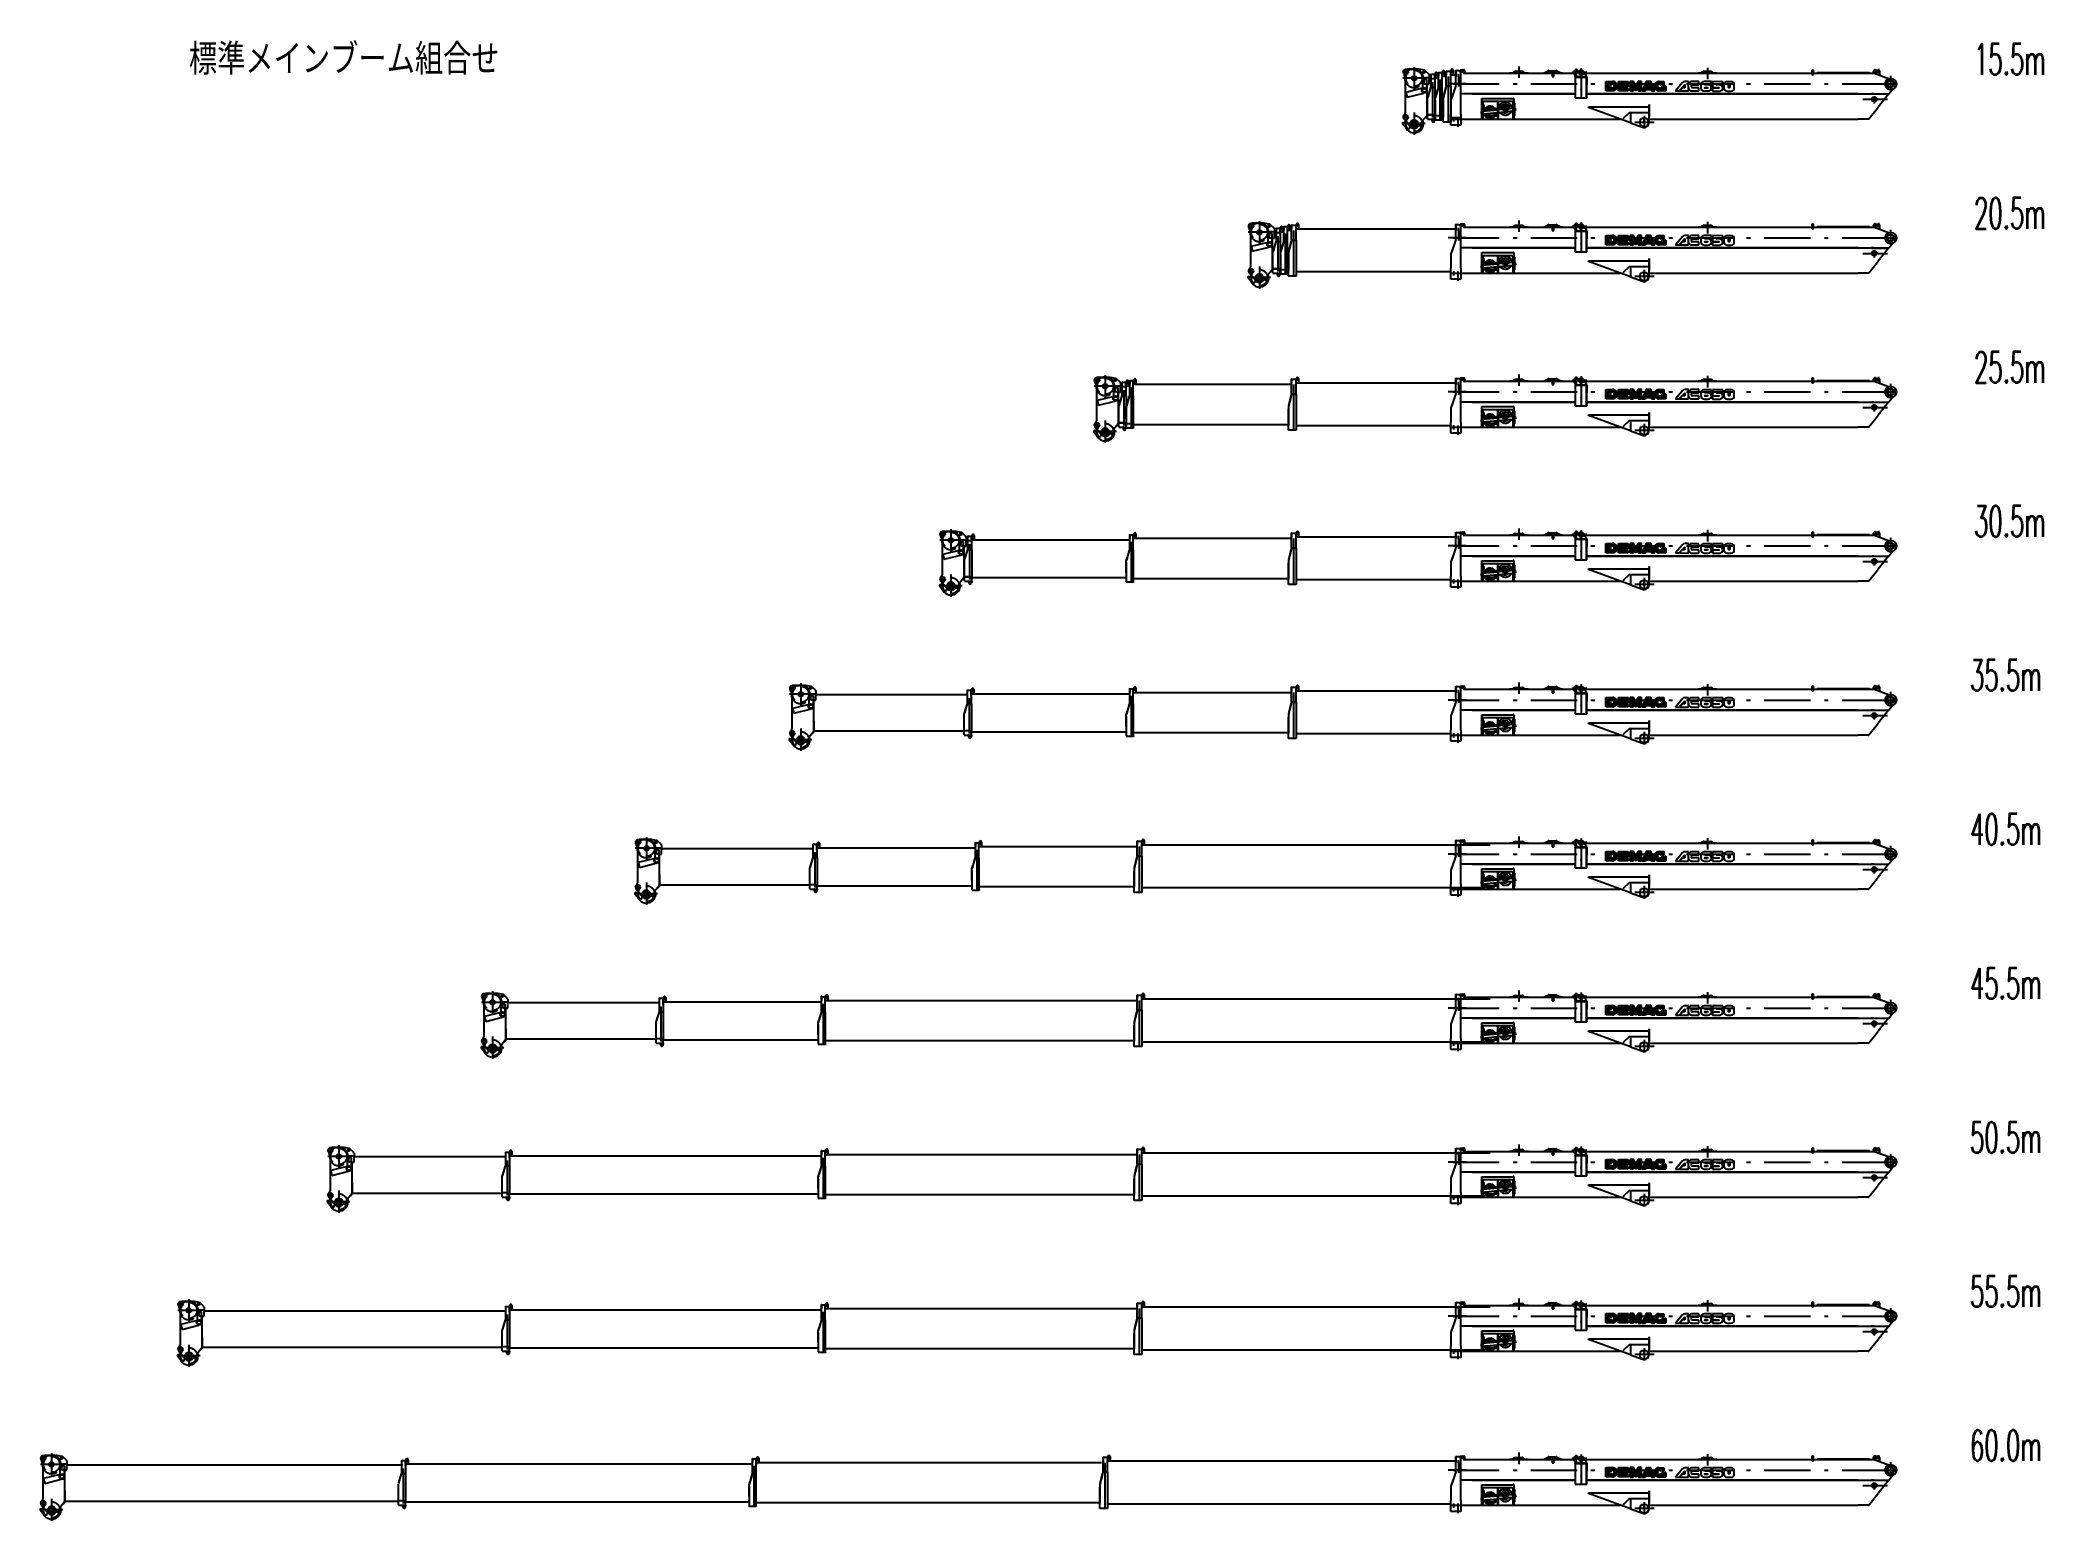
# Model space of a CAD drawing. Extents: x 9952 to 74946, y 3350 to 51424.
import ezdxf
from ezdxf.enums import TextEntityAlignment as Align

# ---------------------------------------------------------------- set-up
doc = ezdxf.new("R2010")
doc.units = 0
doc.header["$LTSCALE"] = 50
doc.linetypes.add('CENTER', pattern=[50.5, 30, -9, 2.5, -9])
doc.linetypes.add('HIDDEN', pattern=[12.6, 8.4, -4.2])
for name, color, linetype in [('1', 7, 'CONTINUOUS'), ('11', 7, 'CONTINUOUS'), ('200', 7, 'CONTINUOUS'), ('31', 7, 'CONTINUOUS'), ('5', 94, 'CONTINUOUS'), ('611', 7, 'CONTINUOUS')]:
    doc.layers.add(name, color=color, linetype=linetype)
doc.styles.get("Standard").update_dxf_attribs({"font": 'txt', "bigfont": 'bigfont'})

msp = doc.modelspace()

# ---------------------------------------------------------------- texts
at = {"layer": '11', "color": 7, "linetype": 'CONTINUOUS'}
for s, width, p in [('標準メインブーム組合せ', 0.833333, (14782, 50000)), ('15.5m', 0.543478, (72710, 50000)), ('20.5m', 0.543478, (72710, 45000)), ('25.5m', 0.543478, (72710, 40000)), ('30.5m', 0.543478, (72710, 35000)), ('35.5m', 0.543478, (72580, 30000)), ('40.5m', 0.543478, (72580, 25000)), ('45.5m', 0.543478, (72580, 20000)), ('50.5m', 0.543478, (72580, 15000)), ('55.5m', 0.543478, (72580, 10000)), ('60.0m', 0.543478, (72580, 5000))]:
    msp.add_text(s, height=1000, dxfattribs=dict(at, width=width)).set_placement(p, align=Align.BOTTOM_LEFT)

# ---------------------------------------------------------------- blocks, each defined once
blk = doc.blocks.new('*G0')
at = {"layer": '611', "color": 7, "linetype": 'CONTINUOUS'}
for p, q in [((50515, 30236), (50518, 30234)), ((50518, 30234), (50522, 30234))]:
    blk.add_line(p, q, dxfattribs=at)
blk = doc.blocks.new('*G2')
at = {"layer": '11', "color": 7, "linetype": 'CONTINUOUS'}
blk.add_arc((64458, 4871), 101, -90, 0.32059, dxfattribs=at)
blk = doc.blocks.new('*G3')
at = {"layer": '11', "color": 7, "linetype": 'CONTINUOUS'}
blk.add_arc((64694, 4971), 101, 90.00085, -179.84619, dxfattribs=at)
blk = doc.blocks.new('*G4')
at = {"layer": '11', "color": 7, "linetype": 'CONTINUOUS'}
blk.add_arc((64779, 4904), 16.9, -90.16595, 0, dxfattribs=at)
blk = doc.blocks.new('*G5')
at = {"layer": '11', "color": 7, "linetype": 'CONTINUOUS'}
blk.add_arc((64745, 4937), 16.9, 89.83405, 180, dxfattribs=at)
blk = doc.blocks.new('*G6')
at = {"layer": '11', "color": 7, "linetype": 'CONTINUOUS'}
blk.add_arc((64779, 4937), 16.9, 0, 90.16595, dxfattribs=at)
blk = doc.blocks.new('*G7')
at = {"layer": '11', "color": 7, "linetype": 'CONTINUOUS'}
blk.add_arc((64830, 4870), 101, -89.99915, 0.15381, dxfattribs=at)
blk = doc.blocks.new('*G8')
at = {"layer": '11', "color": 7, "linetype": 'CONTINUOUS'}
blk.add_arc((64086, 4872), 101, -90.00171, 0.31369, dxfattribs=at)
blk = doc.blocks.new('*G9')
at = {"layer": '11', "color": 7, "linetype": 'CONTINUOUS'}
blk.add_arc((63950, 4973), 101, 89.99915, -179.84618, dxfattribs=at)
blk = doc.blocks.new('*G1')
at = {"layer": '1', "color": 7, "linetype": 'CONTINUOUS'}
for centre, radius, start, end in [((63970, 4872), 2, 90, -90), ((64067, 4872), 2, -90, 90), ((64439, 4871), 2.12, -90, 90)]:
    blk.add_arc(centre, radius, start, end, dxfattribs=at)
at = {"layer": '11', "color": 7, "linetype": 'CONTINUOUS'}
for p, q in [((55897, 5419), (55897, 5448)), ((55897, 5448), (55909, 5448)), ((55897, 5448), (55909, 5448)), ((55897, 4946), (55897, 5448)), ((55897, 5436), (55897, 5380)), ((55897, 5368), (55897, 5312)), ((55897, 5300), (55897, 5244)), ((55909, 5448), (55909, 5439)), ((55909, 5439), (56031, 5439)), ((55917, 5439), (56031, 5439)), ((56031, 5454), (56041, 5454)), ((56031, 5454), (56041, 5454)), ((56031, 5439), (56031, 5454)), ((56039, 5454), (56049, 5454)), ((56039, 5454), (56049, 5454)), ((56041, 5454), (56041, 5419)), ((56041, 5454), (56154, 5454)), ((56041, 5454), (56041, 4949)), ((56049, 5454), (56099, 5454)), ((56134, 5419), (56134, 5349)), ((56134, 5349), (59027, 5349)), ((56179, 5429), (56179, 5349)), ((57640, 5354), (57659, 5359)), ((57640, 5349), (57640, 5354)), ((58240, 5349), (57640, 5349)), ((57659, 5359), (57751, 5359)), ((57751, 5359), (57771, 5379)), ((57751, 5359), (58129, 5359)), ((57763, 5382), (57782, 5382)), ((57763, 5379), (57763, 5382)), ((57763, 5382), (58101, 5382)), ((58101, 5379), (57763, 5379)), ((57787, 5386), (57767, 5386)), ((57767, 5386), (57767, 5384)), ((57767, 5384), (57787, 5384)), ((57767, 5384), (57787, 5384)), ((57767, 5382), (57767, 5384)), ((57787, 5382), (57767, 5382)), ((57771, 5379), (58109, 5379)), ((57782, 5382), (57787, 5382)), ((57787, 5384), (57787, 5386)), ((57787, 5384), (57787, 5382)), ((57796, 5390), (57799, 5401)), ((57812, 5411), (58052, 5411)), ((58064, 5401), (58067, 5390)), ((58077, 5384), (58077, 5386)), ((58077, 5386), (58097, 5386)), ((58097, 5384), (58077, 5384)), ((58097, 5384), (58077, 5384)), ((58077, 5384), (58077, 5382)), ((58077, 5382), (58097, 5382)), ((58077, 5382), (58081, 5382)), ((58081, 5382), (58101, 5382)), ((58097, 5386), (58097, 5384)), ((58097, 5382), (58097, 5384)), ((58101, 5382), (58101, 5379)), ((58109, 5379), (58129, 5359)), ((58129, 5359), (58221, 5359)), ((58221, 5359), (58240, 5354)), ((58240, 5354), (58240, 5349)), ((58753, 5354), (58772, 5359)), ((58753, 5349), (58753, 5354)), ((59027, 5349), (58753, 5349)), ((58772, 5359), (58783, 5359)), ((58783, 5349), (58783, 5365)), ((58883, 5349), (58783, 5349)), ((58789, 5374), (58893, 5423)), ((58983, 5359), (58883, 5359)), ((58883, 5359), (58883, 5349)), ((58914, 5428), (59152, 5428)), ((58983, 5349), (58983, 5359)), ((59027, 5349), (58983, 5349)), ((59025, 5344), (59025, 5238)), ((59025, 5238), (59075, 5238)), ((59065, 5354), (59035, 5354)), ((59353, 5349), (59074, 5349)), ((59074, 5349), (59728, 5349)), ((59083, 5349), (59074, 5349)), ((59075, 5238), (59075, 5344)), ((59183, 5359), (59083, 5359)), ((59083, 5359), (59083, 5349)), ((59173, 5423), (59277, 5374)), ((59183, 5349), (59183, 5359)), ((59283, 5349), (59183, 5349)), ((59283, 5365), (59283, 5349)), ((59283, 5359), (59334, 5359)), ((59334, 5359), (59353, 5354)), ((59353, 5354), (59353, 5349)), ((59728, 5326), (59728, 5385)), ((59763, 5270), (59743, 5290)), ((59762, 5225), (59762, 5217)), ((60138, 5225), (59762, 5225)), ((60138, 5217), (59762, 5217)), ((59762, 5217), (59762, 4549)), ((59762, 5217), (60138, 5217)), ((59770, 5217), (59770, 5225)), ((59770, 5225), (59786, 5225)), ((59786, 5217), (59770, 5217)), ((59770, 5217), (59770, 4549)), ((59786, 5217), (59770, 5217)), ((59778, 5225), (59778, 5234)), ((59792, 5245), (59786, 5245)), ((59786, 5245), (59786, 5185)), ((59792, 5185), (59792, 5245)), ((59792, 5225), (60146, 5225)), ((60146, 5217), (59792, 5217)), ((60146, 5217), (59792, 5217)), ((59832, 5446), (59891, 5413)), ((60027, 5375), (60030, 5375)), ((60035, 5375), (60038, 5375)), ((60054, 5367), (60128, 5268)), ((60068, 5349), (67450, 5349)), ((60138, 5238), (60138, 5225)), ((60138, 5217), (60138, 5225)), ((60138, 4549), (60138, 5217)), ((60138, 4967), (60138, 5217)), ((60138, 5217), (60146, 5217)), ((60146, 5225), (60146, 5217)), ((60146, 4549), (60146, 5217)), ((60146, 5217), (60146, 4967)), ((63761, 5354), (63780, 5359)), ((63761, 5349), (63761, 5354)), ((64361, 5349), (63761, 5349)), ((63780, 5359), (63872, 5359)), ((63872, 5359), (63892, 5379)), ((63872, 5359), (64250, 5359)), ((63884, 5382), (63903, 5382)), ((63884, 5379), (63884, 5382)), ((63884, 5382), (64222, 5382)), ((64222, 5379), (63884, 5379)), ((63908, 5386), (63888, 5386)), ((63888, 5386), (63888, 5384)), ((63888, 5384), (63908, 5384)), ((63888, 5384), (63908, 5384)), ((63888, 5382), (63888, 5384)), ((63908, 5382), (63888, 5382)), ((63892, 5379), (64230, 5379)), ((63903, 5382), (63908, 5382)), ((63908, 5384), (63908, 5386)), ((63908, 5384), (63908, 5382)), ((63917, 5390), (63920, 5401)), ((63933, 5411), (64173, 5411)), ((64185, 5401), (64188, 5390)), ((64198, 5384), (64198, 5386)), ((64198, 5386), (64218, 5386)), ((64218, 5384), (64198, 5384)), ((64218, 5384), (64198, 5384)), ((64198, 5384), (64198, 5382)), ((64198, 5382), (64218, 5382)), ((64198, 5382), (64202, 5382)), ((64202, 5382), (64222, 5382)), ((64218, 5386), (64218, 5384)), ((64218, 5382), (64218, 5384)), ((64222, 5382), (64222, 5379)), ((64230, 5379), (64250, 5359)), ((64250, 5359), (64342, 5359)), ((64342, 5359), (64361, 5354)), ((64361, 5354), (64361, 5349)), ((67500, 5449), (67450, 5449)), ((67450, 5449), (67450, 5301)), ((67450, 5301), (67500, 5301)), ((67500, 5349), (67500, 5449)), ((67500, 5301), (67500, 5349)), ((67500, 5349), (68950, 5349)), ((67606, 5361), (67606, 5349)), ((68750, 5361), (67606, 5361)), ((67606, 5349), (69070, 5349)), ((67946, 5361), (67959, 5361)), ((67959, 5349), (67969, 5349)), ((67970, 5361), (68289, 5361)), ((68450, 5349), (68440, 5349)), ((68450, 5349), (69138, 5349)), ((69154, 5361), (68750, 5361)), ((68950, 5349), (69150, 5349)), ((69070, 5349), (69138, 5349)), ((69320, 5361), (69150, 5361)), ((69150, 5349), (69320, 5349)), ((69150, 5349), (69450, 5349)), ((69150, 5349), (69463, 5349)), ((69320, 5349), (69320, 5361)), ((69463, 5348), (69452, 5381)), ((69463, 5348), (69466, 5347)), ((69641, 5284), (69463, 5348)), ((69466, 5347), (69932, 5177)), ((69515, 5460), (69614, 5450)), ((69641, 5420), (69641, 5284)), ((55807, 4691), (55734, 4482)), ((55897, 4946), (55772, 4592)), ((55899, 4953), (55899, 4953)), ((55899, 4953), (55899, 4953)), ((55899, 4953), (55899, 4953)), ((56058, 4903), (56041, 4949)), ((56058, 4903), (56041, 4949)), ((59770, 4674), (56050, 4674)), ((56058, 4784), (56058, 4903)), ((56058, 4784), (56058, 4903)), ((56058, 4487), (56058, 4784)), ((56058, 4487), (56058, 4598)), ((56422, 4674), (59770, 4674)), ((59786, 5185), (59792, 5185)), ((60138, 5167), (60138, 5161)), ((60146, 4967), (60138, 4967)), ((68950, 4674), (60146, 4674)), ((60146, 4674), (68950, 4674)), ((60760, 4779), (60761, 5084)), ((60981, 4779), (60760, 4779)), ((60761, 5084), (60982, 5084)), ((60885, 4883), (60885, 4980)), ((60885, 4980), (60961, 4980)), ((60961, 4883), (60885, 4883)), ((61168, 4778), (61169, 5083)), ((61486, 4777), (61168, 4778)), ((61169, 5083), (61487, 5082)), ((61487, 5006), (61293, 5006)), ((61293, 5006), (61293, 4958)), ((61293, 4958), (61487, 4958)), ((61487, 4902), (61293, 4902)), ((61293, 4902), (61293, 4854)), ((61293, 4854), (61486, 4854)), ((61486, 4854), (61486, 4777)), ((61487, 5082), (61487, 5006)), ((61487, 4958), (61487, 4902)), ((61549, 5082), (61548, 4777)), ((61548, 4777), (61659, 4777)), ((61660, 5081), (61549, 5082)), ((61659, 4777), (61659, 4915)), ((61659, 4915), (61735, 4777)), ((61736, 4943), (61660, 5081)), ((61735, 4777), (61812, 4915)), ((61812, 5081), (61736, 4943)), ((61812, 4915), (61811, 4776)), ((61811, 4776), (61922, 4776)), ((61923, 5081), (61812, 5081)), ((61922, 4776), (61923, 5081)), ((62068, 5080), (61936, 4776)), ((61936, 4776), (62046, 4776)), ((62046, 4776), (62066, 4817)), ((62066, 4817), (62221, 4817)), ((62220, 5080), (62068, 5080)), ((62144, 4983), (62092, 4873)), ((62092, 4873), (62195, 4873)), ((62195, 4873), (62144, 4983)), ((62351, 4775), (62220, 5080)), ((62221, 4817), (62240, 4775)), ((62240, 4775), (62351, 4775)), ((62710, 4774), (62489, 4774)), ((62490, 5079), (62642, 5079)), ((62587, 4975), (62510, 4975)), ((62510, 4878), (62586, 4878)), ((62586, 4878), (62586, 4927)), ((62586, 4927), (62711, 4927)), ((62642, 4975), (62587, 4975)), ((62642, 5079), (62642, 4975)), ((62711, 4927), (62710, 4774)), ((63246, 5041), (63020, 4773)), ((63020, 4773), (63153, 4773)), ((63153, 4773), (63325, 4977)), ((63243, 4874), (63168, 4785)), ((63168, 4785), (63175, 4773)), ((63175, 4773), (63443, 4772)), ((63325, 4874), (63243, 4874)), ((63443, 5076), (63324, 5076)), ((63325, 4977), (63325, 4874)), ((63443, 4772), (63443, 5076)), ((63544, 4772), (63781, 4772)), ((63782, 5075), (63545, 5075)), ((63545, 4893), (63545, 4955)), ((63565, 4975), (63782, 4975)), ((63781, 4873), (63565, 4873)), ((63781, 4772), (63781, 4873)), ((63782, 4975), (63782, 5075)), ((63849, 4973), (63849, 4872)), ((63950, 4771), (64085, 4771)), ((64188, 5074), (63951, 5074)), ((64086, 4973), (63968, 4973)), ((63968, 4973), (63968, 4973)), ((64067, 4874), (63969, 4874)), ((63970, 4870), (64066, 4870)), ((63972, 4978), (64187, 4978)), ((64187, 4978), (64188, 5074)), ((64559, 5073), (64221, 5074)), ((64221, 5074), (64221, 4873)), ((64221, 4873), (64439, 4873)), ((64221, 4869), (64221, 4770)), ((64439, 4869), (64221, 4869)), ((64221, 4770), (64457, 4770)), ((64340, 4972), (64340, 4977)), ((64340, 4977), (64559, 4977)), ((64458, 4972), (64340, 4972)), ((64559, 4977), (64559, 5073)), ((64593, 4971), (64593, 4870)), ((64694, 4769), (64829, 4769)), ((64830, 5072), (64695, 5072)), ((64728, 4938), (64728, 4904)), ((64779, 4954), (64745, 4954)), ((64745, 4887), (64779, 4887)), ((64796, 4904), (64796, 4937)), ((64931, 4870), (64931, 4971)), ((68950, 4674), (69387, 4674)), ((69397, 4674), (69387, 4676)), ((69397, 4674), (69924, 4674)), ((69397, 4673), (69397, 4673)), ((69397, 4673), (69923, 4673)), ((69933, 4667), (69601, 4246)), ((69924, 4674), (69932, 4684)), ((69925, 5161), (69932, 5177)), ((69927, 5160), (69925, 5161)), ((69932, 5177), (69926, 5161)), ((69956, 5172), (69927, 5160)), ((69932, 5177), (69956, 5172)), ((69941, 4677), (69933, 4667)), ((69941, 4677), (70049, 4813)), ((70049, 4813), (70039, 4820)), ((70043, 4823), (70041, 4819)), ((70041, 4819), (70049, 4813)), ((70063, 4828), (70043, 4823)), ((70049, 4813), (70063, 4828)), ((55734, 4482), (55734, 4017)), ((55734, 3660), (55734, 4017)), ((56058, 4477), (56058, 4487)), ((56058, 4017), (56058, 4477)), ((56058, 4017), (56058, 3660)), ((56724, 4100), (56727, 4104)), ((56730, 4028), (56724, 4100)), ((56724, 4100), (56728, 4100)), ((56728, 4100), (56724, 4100)), ((56741, 4105), (56727, 4104)), ((56727, 4104), (56735, 4024)), ((56727, 4104), (56728, 4100)), ((56734, 4028), (56730, 4028)), ((56735, 4024), (56730, 4028)), ((56730, 4028), (56734, 4028)), ((56734, 4028), (56735, 4024)), ((56745, 4376), (56735, 4376)), ((56735, 4376), (56735, 4326)), ((56735, 4326), (56745, 4326)), ((56735, 4024), (56741, 4024)), ((56745, 4012), (56735, 4012)), ((56735, 4012), (56735, 3962)), ((56735, 3962), (56745, 3962)), ((56741, 4424), (56741, 4523)), ((56741, 4520), (56741, 4523)), ((56741, 4523), (56755, 4523)), ((56741, 3882), (56741, 4473)), ((57773, 4424), (56741, 4424)), ((56745, 4326), (56745, 4376)), ((56745, 3962), (56745, 4012)), ((56755, 4523), (57773, 4523)), ((56878, 4132), (56759, 4122)), ((56759, 4122), (56759, 4107)), ((56769, 4424), (56769, 3882)), ((56769, 4337), (56799, 4337)), ((56799, 4333), (56769, 4333)), ((57243, 4153), (56769, 4108)), ((56769, 4028), (57243, 4073)), ((56802, 4012), (56769, 4012)), ((56770, 4333), (56802, 4333)), ((56799, 4337), (56799, 4333)), ((56802, 4333), (56802, 4111)), ((56802, 4031), (56802, 4012)), ((56845, 4035), (56878, 4032)), ((56882, 4191), (56887, 4194)), ((56882, 4185), (56882, 4191)), ((56887, 4182), (56882, 4185)), ((56882, 3977), (56887, 3980)), ((56882, 3971), (56882, 3977)), ((56887, 3968), (56882, 3971)), ((56887, 4194), (56892, 4191)), ((56892, 4185), (56887, 4182)), ((56887, 3980), (56892, 3977)), ((56892, 3971), (56887, 3968)), ((56892, 4191), (56892, 4185)), ((56892, 3977), (56892, 3971)), ((56896, 4169), (56896, 4120)), ((56896, 4040), (56896, 3993)), ((57176, 4179), (56906, 4179)), ((56906, 3983), (57176, 3983)), ((56985, 4191), (56990, 4194)), ((56985, 4191), (56990, 4194)), ((56985, 4185), (56985, 4191)), ((56985, 4185), (56985, 4191)), ((56990, 4182), (56985, 4185)), ((56990, 4182), (56985, 4185)), ((56985, 3977), (56990, 3980)), ((56985, 3971), (56985, 3977)), ((56990, 3968), (56985, 3971)), ((56990, 4194), (56995, 4191)), ((56990, 4194), (56995, 4191)), ((56995, 4185), (56990, 4182)), ((56995, 4185), (56990, 4182)), ((56990, 3980), (56995, 3977)), ((56995, 3971), (56990, 3968)), ((56995, 4191), (56995, 4185)), ((56995, 4191), (56995, 4185)), ((56995, 3977), (56995, 3971)), ((57088, 4191), (57093, 4194)), ((57088, 4191), (57093, 4194)), ((57088, 4185), (57088, 4191)), ((57088, 4185), (57088, 4191)), ((57093, 4182), (57088, 4185)), ((57093, 4182), (57088, 4185)), ((57088, 3977), (57093, 3980)), ((57088, 3971), (57088, 3977)), ((57093, 3968), (57088, 3971)), ((57093, 4194), (57098, 4191)), ((57093, 4194), (57098, 4191)), ((57098, 4185), (57093, 4182)), ((57098, 4185), (57093, 4182)), ((57093, 3980), (57098, 3977)), ((57098, 3971), (57093, 3968)), ((57098, 4191), (57098, 4185)), ((57098, 4191), (57098, 4185)), ((57098, 3977), (57098, 3971)), ((57186, 4148), (57186, 4169)), ((57186, 3993), (57186, 4067)), ((57190, 4191), (57195, 4194)), ((57190, 4185), (57190, 4191)), ((57195, 4182), (57190, 4185)), ((57190, 3977), (57195, 3980)), ((57190, 3971), (57190, 3977)), ((57195, 3968), (57190, 3971)), ((57195, 4194), (57200, 4191)), ((57200, 4185), (57195, 4182)), ((57195, 3980), (57200, 3977)), ((57200, 3971), (57195, 3968)), ((57200, 4191), (57200, 4185)), ((57200, 3977), (57200, 3971)), ((57243, 4424), (57243, 3882)), ((57271, 4424), (57271, 3882)), ((57432, 4171), (57271, 4156)), ((57271, 4075), (57745, 4121)), ((57425, 4253), (57467, 4257)), ((57436, 4133), (57425, 4253)), ((57463, 4136), (57436, 4133)), ((57496, 4109), (57463, 4136)), ((57467, 4257), (57473, 4197)), ((57525, 4180), (57484, 4176)), ((57526, 4112), (57496, 4109)), ((57553, 4144), (57526, 4112)), ((57527, 4263), (57569, 4267)), ((57532, 4203), (57527, 4263)), ((57580, 4147), (57553, 4144)), ((57569, 4267), (57580, 4147)), ((57745, 4201), (57577, 4185)), ((57745, 4424), (57745, 3882)), ((57752, 4528), (57752, 4524)), ((57752, 4524), (57767, 4524)), ((57753, 4523), (57753, 4524)), ((57766, 4523), (57753, 4523)), ((57765, 4529), (57754, 4529)), ((57755, 4528), (57755, 4524)), ((57764, 4528), (57764, 4524)), ((57766, 4524), (57766, 4523)), ((57767, 4524), (57767, 4528)), ((57773, 4523), (57773, 4520)), ((57773, 4520), (57773, 4424)), ((57773, 4473), (57773, 3882)), ((57773, 4337), (57803, 4337)), ((57806, 4333), (57773, 4333)), ((57803, 4333), (57773, 4333)), ((57815, 4208), (57773, 4204)), ((57823, 4128), (57773, 4123)), ((57773, 4012), (57806, 4012)), ((57787, 4326), (57787, 4376)), ((57787, 4376), (57797, 4376)), ((57797, 4326), (57787, 4326)), ((57787, 3962), (57787, 4012)), ((57787, 4012), (57797, 4012)), ((57797, 3962), (57787, 3962)), ((57797, 4376), (57797, 4326)), ((57797, 4012), (57797, 3962)), ((57803, 4337), (57803, 4333)), ((57806, 4207), (57806, 4333)), ((57815, 4208), (57806, 4207)), ((57806, 4126), (57823, 4128)), ((57806, 4012), (57806, 4126)), ((57823, 4128), (57815, 4208)), ((57823, 4132), (57816, 4204)), ((57816, 4204), (57820, 4204)), ((57820, 4204), (57827, 4132)), ((57827, 4132), (57823, 4132)), ((59762, 4549), (60138, 4549)), ((59770, 4549), (60146, 4549)), ((60195, 4239), (60195, 4260)), ((60195, 4260), (62165, 4260)), ((61565, 3740), (60195, 4239)), ((61515, 4065), (61329, 3879)), ((61563, 4065), (61515, 4065)), ((61565, 4065), (61565, 3740)), ((62165, 4065), (61565, 4065)), ((62165, 4065), (61565, 4065)), ((61565, 4065), (61565, 3740)), ((62165, 4330), (62165, 3952)), ((62173, 4330), (62165, 4330)), ((62165, 4260), (62165, 4065)), ((62165, 3750), (62165, 4065)), ((62173, 3974), (62173, 4330)), ((62173, 3940), (62173, 3974)), ((69300, 3868), (69533, 4163)), ((69533, 4163), (69535, 4162)), ((69535, 4162), (69601, 4246)), ((56050, 3660), (55734, 3660)), ((55742, 3858), (56412, 3858)), ((56058, 3660), (55742, 3660)), ((56412, 3858), (59393, 3858)), ((59509, 3858), (61240, 3858)), ((61329, 3879), (61314, 3838)), ((61565, 3740), (61950, 3600)), ((62165, 3858), (68950, 3858)), ((69202, 3858), (68950, 3858)), ((69250, 3861), (69190, 3861)), ((69282, 3861), (69212, 3861)), ((69290, 3861), (69282, 3861)), ((69290, 3861), (69298, 3864)), ((69298, 3864), (69300, 3868))]:
    blk.add_line(p, q, dxfattribs=at)
at = {"layer": '11', "color": 7, "linetype": 'CENTER'}
for p, q in [((55978, 5234), (55978, 5329)), ((55978, 5234), (55978, 4912)), ((56043, 5407), (56154, 5407)), ((56154, 5407), (56043, 5407)), ((56068, 5407), (56124, 5407)), ((56098, 5460), (56098, 5364)), ((56098, 5437), (56098, 5372)), ((57940, 5570), (57940, 5199)), ((59020, 5326), (59091, 5326)), ((59050, 5234), (59050, 5364)), ((59053, 5437), (59053, 5345)), ((59661, 5375), (60077, 5375)), ((60147, 5375), (59676, 5375)), ((59798, 5498), (59798, 5231)), ((59958, 5510), (59958, 4537)), ((59958, 5505), (59958, 5201)), ((64061, 5520), (64061, 5149)), ((69410, 5395), (69669, 5395)), ((69515, 5435), (69515, 5358)), ((69569, 5420), (69657, 5420)), ((69611, 5488), (69611, 5348)), ((70000, 5262), (70000, 4794)), ((56226, 5000), (55643, 5000)), ((55805, 5000), (70215, 5000)), ((56221, 5000), (56470, 5000)), ((59958, 4806), (59958, 4820)), ((69472, 4600), (69472, 4367)), ((69789, 5000), (70212, 5000)), ((55821, 3922), (55821, 3779)), ((55961, 3915), (55961, 3606)), ((56753, 4357), (56721, 4357)), ((56758, 3987), (56725, 3987)), ((57774, 3987), (57807, 3987)), ((57779, 4357), (57811, 4357)), ((62005, 3965), (62005, 3556)), ((69100, 4500), (69900, 4500)), ((61314, 3838), (61312, 3832)), ((62198, 3750), (61698, 3750)), ((62005, 3750), (62005, 3880)), ((62335, 3750), (62005, 3750))]:
    blk.add_line(p, q, dxfattribs=at)
at = {"layer": '11', "color": 7, "linetype": 'HIDDEN'}
for p, q in [((59025, 5344), (59025, 5280)), ((59025, 5280), (59075, 5280)), ((59065, 5354), (59035, 5354)), ((59075, 5280), (59075, 5344)), ((67500, 5449), (67450, 5449)), ((67450, 5449), (67450, 5439)), ((67450, 5439), (67500, 5439)), ((67500, 5439), (67500, 5449)), ((60146, 5100), (60138, 5100)), ((69460, 4674), (69399, 4674)), ((69399, 4674), (69924, 4674)), ((69924, 4674), (69924, 4684)), ((62165, 3974), (62165, 3952)), ((62165, 3940), (62165, 3917)), ((59393, 3858), (59509, 3858))]:
    blk.add_line(p, q, dxfattribs=at)
at = {"layer": '11', "color": 7, "linetype": 'CONTINUOUS'}
for centre, radius in [((56098, 5407), 22.5), ((56098, 5407), 15), ((56154, 5429), 17.5), ((56154, 5429), 12.7), ((59050, 5326), 13), ((59798, 5375), 30), ((59958, 5375), 75), ((59958, 5375), 40), ((69515, 5395), 30), ((69611, 5420), 22.3), ((69611, 5420), 22.3), ((69611, 5420), 15), ((69472, 4500), 80), ((70010, 5000), 180), ((70000, 5000), 115), ((70000, 5000), 105), ((56887, 4188), 5), ((56887, 3974), 5), ((56990, 4188), 5), ((56990, 4188), 5), ((56990, 3974), 5), ((57093, 4188), 5), ((57093, 4188), 5), ((57093, 3974), 5), ((57195, 4188), 5), ((57195, 3974), 5), ((57454, 4240), 5.22), ((57454, 4240), 4), ((57463, 4152), 5.22), ((57463, 4152), 4), ((57542, 4248), 5.22), ((57542, 4248), 4), ((57551, 4160), 5.22), ((57551, 4160), 4), ((69472, 4500), 40), ((62005, 3750), 145)]:
    blk.add_circle(centre, radius, dxfattribs=at)
for centre, radius, start, end in [((56099, 5419), 35, 0, 90), ((56154, 5429), 25, 0, 90.01225), ((57787, 5392), 10, -90, -13.09637), ((57812, 5398), 13, 90, 166.96051), ((58052, 5398), 13, 13.05919, 89.98354), ((58077, 5392), 10, -166.96245, -89.99966), ((58793, 5365), 10, 115.41792, 179.99835), ((58914, 5378), 50, 90, 115.39714), ((59035, 5344), 10, 90, 179.99564), ((59065, 5344), 10, 0, 90.00437), ((59152, 5378), 50, 64.60237, 90.00426), ((59273, 5365), 10, 0, 64.58833), ((59798, 5385), 70, 60.53534, -179.99846), ((59778, 5326), 50, 180, -135.00124), ((59728, 5234), 50, 0, 45.01442), ((59958, 5375), 77, 150.53207, -0.00076), ((60038, 5355), 20, 36.87433, 90.00968), ((60088, 5238), 50, 0, 36.85819), ((63908, 5392), 10, -90, -13.05707), ((63933, 5398), 13, 90, 166.959), ((64173, 5398), 13, 13.07608, 90.00706), ((64198, 5392), 10, -166.94542, -89.99969), ((69508, 5401), 60, 83.92492, -160.48131), ((69611, 5420), 30, 0, 83.50245), ((60982, 4931), 152, -90.15347, 89.84714), ((62490, 4927), 152, 89.84527, -90.15353), ((63323, 4976), 101, 89.44135, 139.85526), ((63545, 4974), 102, 90, -180), ((63544, 4873), 101, 180, -90), ((63565, 4955), 20, 90, 180), ((63565, 4893), 20, 180, -90), ((63950, 4872), 101, 179.84618, -89.99915), ((63972, 4973), 4.23, 90, -179.71094), ((64086, 4872), 101, -0.31369, 90.00171), ((64458, 4871), 101, -0.32059, 90), ((64694, 4870), 101, 179.84619, -90.00085), ((64745, 4904), 16.9, 180, -89.83405), ((64830, 4971), 101, -0.15555, 89.99741), ((70010, 5000), 182, 118.72084, -80.79227), ((57006, 4082), 177, 90, 169.64287), ((57006, 4082), 178, -164.28044, -90.00058), ((56906, 4169), 10, 90, -179.97375), ((56906, 3993), 10, 180, -89.92566), ((57006, 4082), 177, 21.25287, 90.00375), ((57006, 4082), 177, -90, -4.82648), ((57176, 4169), 10, 0, 90.00874), ((57176, 3993), 10, -90, 0.02625), ((57502, 4200), 210, 101.27003, -168.73152), ((57502, 4200), 210, -145.4908, -78.72641), ((57502, 4200), 140, 140.44547, -165.50989), ((57502, 4200), 140, 50.44566, 140.44653), ((57502, 4200), 140, -127.77834, -41.32697), ((57502, 4200), 210, 11.27254, 101.27229), ((57502, 4200), 62.5, 66.76068, 124.14032), ((57502, 4200), 50, 58.57889, 132.32352), ((57502, 4200), 30, -174.55373, 5.3761), ((57502, 4200), 210, -78.72888, -23.62085), ((57502, 4200), 140, -3.60208, 50.44717), ((57492, 4198), 221, 0, 11.27043), ((57754, 4527), 1.88, 35.83647, 144.08989), ((57759, 4518), 11.3, 68.60976, 111.40665), ((57765, 4527), 1.88, 35.93926, 143.98723), ((62138, 3940), 35, -39.51907, -0.00101), ((56755, 3882), 14, 180, 0), ((57257, 3882), 14, 180, 0), ((57759, 3882), 14, 180, 0), ((62005, 3750), 160, -109.998, 0.00177)]:
    blk.add_arc(centre, radius, start, end, dxfattribs=at)
at = {"layer": '11', "color": 7, "linetype": 'HIDDEN'}
for centre, start, end in [((59035, 5344), 90, 179.99564), ((59065, 5344), 0, 90.00437)]:
    blk.add_arc(centre, 10, start, end, dxfattribs=at)
at = {"layer": '31', "color": 7, "linetype": 'CONTINUOUS'}
for p, q in [((56878, 4192), (56878, 4118)), ((56878, 4038), (56878, 3970)), ((57199, 4197), (56883, 4197)), ((56883, 3965), (57199, 3965)), ((57204, 4149), (57204, 4192)), ((57204, 3970), (57204, 4069)), ((57204, 4032), (57253, 4042)), ((57253, 4042), (57253, 4074))]:
    blk.add_line(p, q, dxfattribs=at)
for centre, radius, start, end in [((57006, 4082), 200, 35.10038, 167.18324), ((57006, 4082), 200, -165.44632, -35.80286), ((56883, 4192), 5, 90, -179.965), ((56883, 3970), 5, 180, -89.88629), ((57199, 4192), 5, 0, 89.89512), ((57199, 3970), 5, -90, -0.02621), ((57502, 4200), 215, 140.44447, -168.67816), ((57502, 4200), 215, -146.22853, -129.55173), ((57502, 4200), 215, 50.44693, 140.44752), ((57502, 4200), 215, -129.55273, -39.55273), ((57503, 4200), 75, 170.60773, -159.70938), ((57502, 4200), 75, 58.58005, 132.31474), ((57502, 4200), 75, -9.40985, 20.29395), ((57502, 4200), 215, -0.42941, 50.4451), ((57503, 4200), 215, -39.55762, -22.87769)]:
    blk.add_arc(centre, radius, start, end, dxfattribs=at)
at = {"layer": '5', "color": 94, "linetype": 'CONTINUOUS'}
for p, q in [((61099, 5028), (60760, 5029)), ((61120, 4995), (60760, 4996)), ((60885, 4962), (60760, 4963)), ((60760, 4930), (60885, 4930)), ((60760, 4897), (60885, 4897)), ((61118, 4863), (60760, 4864)), ((61096, 4830), (60760, 4831)), ((61055, 4797), (60760, 4798)), ((61061, 5061), (60761, 5062)), ((60995, 4897), (61130, 4896)), ((61131, 4962), (60998, 4962)), ((61009, 4930), (61134, 4929)), ((61293, 4994), (61168, 4994)), ((61293, 4962), (61168, 4962)), ((61487, 4928), (61168, 4929)), ((61293, 4896), (61168, 4896)), ((61293, 4863), (61168, 4863)), ((61486, 4829), (61168, 4830)), ((61486, 4796), (61168, 4797)), ((61487, 5060), (61169, 5061)), ((61487, 5027), (61169, 5028)), ((61659, 4828), (61548, 4829)), ((61659, 4795), (61548, 4796)), ((61672, 5059), (61549, 5060)), ((61690, 5026), (61549, 5027)), ((61708, 4993), (61549, 4994)), ((61726, 4960), (61549, 4961)), ((61922, 4927), (61549, 4928)), ((61659, 4894), (61549, 4895)), ((61659, 4861), (61549, 4862)), ((61800, 4894), (61671, 4894)), ((61782, 4861), (61689, 4861)), ((61764, 4828), (61707, 4828)), ((61746, 4795), (61725, 4795)), ((61922, 4960), (61745, 4960)), ((61922, 4993), (61764, 4993)), ((61923, 5026), (61782, 5026)), ((61923, 5059), (61800, 5059)), ((61922, 4861), (61811, 4861)), ((61922, 4828), (61811, 4828)), ((61922, 4795), (61811, 4795)), ((61922, 4894), (61812, 4894)), ((62055, 4795), (61944, 4795)), ((62329, 4827), (61958, 4828)), ((62314, 4860), (61973, 4861)), ((61987, 4894), (62102, 4894)), ((62001, 4927), (62117, 4927)), ((62016, 4960), (62133, 4960)), ((62258, 4992), (62030, 4992)), ((62244, 5025), (62044, 5025)), ((62230, 5058), (62058, 5058)), ((62155, 4960), (62272, 4960)), ((62170, 4927), (62286, 4926)), ((62185, 4894), (62300, 4893)), ((62343, 4794), (62231, 4794)), ((62462, 4925), (62337, 4926)), ((62474, 4958), (62341, 4958)), ((62476, 4892), (62341, 4893)), ((62642, 4991), (62352, 4992)), ((62711, 4859), (62353, 4860)), ((62642, 5024), (62373, 5024)), ((62711, 4826), (62375, 4827)), ((62642, 5057), (62411, 5057)), ((62711, 4793), (62416, 4794)), ((62711, 4925), (62586, 4925)), ((62711, 4892), (62586, 4892))]:
    blk.add_line(p, q, dxfattribs=at)
at = {"layer": '611', "color": 7, "linetype": 'CONTINUOUS'}
for p, q in [((56041, 5386), (56041, 5429)), ((57769, 5386), (57769, 5395)), ((57785, 5386), (57769, 5386)), ((57770, 5396), (57784, 5396)), ((57785, 5395), (57785, 5386)), ((58079, 5395), (58079, 5386)), ((58079, 5386), (58095, 5386)), ((58094, 5396), (58080, 5396)), ((58095, 5386), (58095, 5395)), ((63890, 5386), (63890, 5395)), ((63906, 5386), (63890, 5386)), ((63891, 5396), (63905, 5396)), ((63906, 5395), (63906, 5386)), ((64200, 5395), (64200, 5386)), ((64200, 5386), (64216, 5386)), ((64215, 5396), (64201, 5396)), ((64216, 5386), (64216, 5395)), ((68695, 5349), (68750, 5349)), ((56803, 4318), (56802, 4318)), ((56802, 4296), (56803, 4296)), ((56803, 4296), (56803, 4318)), ((57806, 4296), (57807, 4296)), ((57806, 4026), (57807, 4026)), ((57807, 4296), (57807, 4318)), ((57807, 4318), (57807, 4318)), ((57807, 4026), (57807, 4048)), ((57807, 4048), (57807, 4048))]:
    blk.add_line(p, q, dxfattribs=at)
for centre, start, end in [((58094, 5395), 0, 90.04367), ((63891, 5395), 90, -179.91266)]:
    blk.add_arc(centre, 1, start, end, dxfattribs=at)
at = {"layer": '11', "color": 7, "linetype": 'CONTINUOUS'}
for name in ['*G9', '*G8', '*G2', '*G3', '*G5', '*G6', '*G4', '*G7']:
    blk.add_blockref(name, (0, 0), dxfattribs=at)
blk = doc.blocks.new('*G10')
at = {"layer": '11', "color": 7, "linetype": 'CONTINUOUS'}
for p, q in [((9979, 5355), (10043, 5185)), ((10032, 5461), (10014, 5452)), ((10032, 5461), (10016, 5453)), ((10103, 5475), (10048, 5466)), ((10103, 5475), (10319, 5475)), ((10485, 5475), (10103, 5475)), ((10660, 5442), (10496, 5474)), ((10656, 4995), (10656, 5204)), ((10656, 5204), (10822, 5204)), ((10806, 5319), (10689, 5427)), ((10822, 5287), (10822, 5204)), ((10822, 4995), (10822, 5204)), ((10043, 5185), (10043, 4061)), ((10600, 4857), (10066, 4724)), ((10066, 4724), (10068, 4716)), ((10068, 4716), (10104, 4568)), ((10104, 4568), (10639, 4702)), ((10608, 4854), (10600, 4857)), ((10602, 4850), (10608, 4854)), ((10608, 4858), (10608, 5139)), ((10608, 5139), (10613, 5139)), ((10608, 4855), (10613, 4858)), ((10608, 4858), (10608, 4855)), ((10736, 5139), (10613, 5139)), ((10637, 4709), (10644, 4708)), ((10644, 4708), (10639, 4702)), ((10758, 4995), (10656, 4995)), ((10741, 5139), (10736, 5139)), ((10739, 4823), (10736, 4830)), ((10741, 4830), (10739, 4823)), ((10741, 4830), (10741, 5139)), ((10756, 3977), (10756, 4995)), ((10756, 4995), (10822, 4995)), ((10764, 4995), (10758, 4995)), ((21636, 5166), (10822, 5166)), ((10027, 4021), (10001, 3993)), ((10593, 3790), (10748, 3977)), ((10691, 3908), (10748, 3977)), ((10702, 3898), (10691, 3908)), ((10755, 3962), (10702, 3898)), ((10748, 3977), (10755, 3972)), ((10748, 3977), (10756, 3977)), ((10755, 3972), (10755, 3962)), ((10764, 4322), (10756, 4325)), ((10756, 4325), (10756, 3970)), ((10756, 3970), (10764, 3970)), ((10764, 3970), (10764, 4322)), ((10764, 3996), (21578, 3996)), ((9957, 3710), (10088, 3553)), ((9986, 3760), (9959, 3738)), ((9991, 3883), (10207, 3615)), ((10034, 3735), (10011, 3716)), ((10122, 3720), (10034, 3735)), ((10057, 3731), (10095, 3755)), ((10088, 3553), (10165, 3547)), ((10197, 3627), (10122, 3720)), ((10179, 3557), (10197, 3627)), ((10448, 3613), (10453, 3620)), ((10523, 3627), (10525, 3626)), ((10605, 3714), (10600, 3719))]:
    blk.add_line(p, q, dxfattribs=at)
at = {"layer": '11', "color": 7, "linetype": 'HIDDEN'}
for p, q in [((9987, 5383), (10124, 5383)), ((10053, 5450), (10053, 5318))]:
    blk.add_line(p, q, dxfattribs=at)
at = {"layer": '11', "color": 7, "linetype": 'CENTER'}
for p, q in [((10328, 5547), (10328, 4825)), ((10689, 5186), (9967, 5186)), ((10328, 4073), (10328, 3350)), ((10689, 3712), (9967, 3712))]:
    blk.add_line(p, q, dxfattribs=at)
at = {"layer": '11', "color": 7, "linetype": 'CONTINUOUS'}
for centre, radius in [((10053, 5383), 71), ((10053, 5383), 71), ((10053, 5383), 27.5), ((10328, 5186), 76), ((10328, 5186), 65), ((10648, 5383), 30), ((10662, 4790), 84.2), ((10662, 4790), 80), ((10662, 4790), 61), ((10053, 3933), 71), ((10053, 3933), 71), ((10053, 3933), 32.5), ((10328, 3712), 120), ((10328, 3712), 65), ((10328, 3712), 65), ((10563, 3672), 50), ((10563, 3672), 25.5)]:
    blk.add_circle(centre, radius, dxfattribs=at)
at = {"layer": '11', "color": 7, "linetype": 'HIDDEN'}
for centre in [(10327, 5185), (10328, 3712)]:
    blk.add_circle(centre, 264, dxfattribs=at)
at = {"layer": '11', "color": 7, "linetype": 'CONTINUOUS'}
for centre, radius, start, end in [((10053, 5383), 79, 117.73948, -152.25609), ((10053, 5383), 79, 119.33331, -159.35648), ((10327, 5185), 301, 159.3148, -136.86089), ((10327, 5185), 301, 159.3148, -136.86089), ((10055, 5417), 50.1, 90, 117.70515), ((10055, 5417), 50.1, 98.84106, 117.81559), ((10327, 5185), 302, 59.28779, 106.22084), ((10327, 5185), 302, 59.28779, 106.22084), ((10485, 5415), 60.3, 78.97174, 90.00201), ((10648, 5383), 60, 47.27816, 78.91267), ((10772, 5282), 50, 5.60761, 47.27779), ((10053, 3933), 79, 131.04205, -141.23291), ((10053, 3933), 79, 131.04021, -136.859), ((9983, 4061), 60, -42.68567, 0.01059), ((9972, 3723), 20, 129.95773, -139.97362), ((9998, 3731), 20, 130.00354, -50.01105), ((9979, 3754), 10, -49.98975, 39.98563), ((10328, 3712), 302, 155.1438, 176.67502), ((10328, 3712), 302, 155.1438, 176.6756), ((10328, 3712), 302, -158.65128, 19.53465), ((10167, 3560), 13, -98.39511, -14.375), ((10328, 3712), 155, -141.22839, -39.52759), ((10492, 3588), 50, 50.47589, 140.47337), ((10563, 3672), 60, -129.52638, -42.26242), ((10632, 3758), 50, 140.48184, -129.50327), ((10563, 3672), 60, -42.26315, 45.00122)]:
    blk.add_arc(centre, radius, start, end, dxfattribs=at)
at = {"layer": '11', "color": 7, "linetype": 'HIDDEN'}
for radius, start, end in [(302, 106.21745, 159.31345), (301, -136.85927, 59.28735)]:
    blk.add_arc((10327, 5185), radius, start, end, dxfattribs=at)
blk = doc.blocks.new('*G11')
at = {"layer": '11', "color": 7, "linetype": 'CONTINUOUS'}
for p, q in [((14486, 10461), (14468, 10452)), ((14486, 10461), (14470, 10453)), ((14557, 10475), (14502, 10466)), ((14557, 10475), (14773, 10475)), ((14939, 10475), (14557, 10475)), ((15114, 10442), (14950, 10474)), ((15260, 10319), (15143, 10427)), ((14433, 10355), (14497, 10185)), ((14497, 10185), (14497, 9061)), ((15054, 9857), (14520, 9724)), ((15062, 9854), (15054, 9857)), ((15056, 9850), (15062, 9854)), ((15062, 9858), (15062, 10139)), ((15062, 10139), (15067, 10139)), ((15062, 9855), (15067, 9858)), ((15062, 9858), (15062, 9855)), ((15190, 10139), (15067, 10139)), ((15110, 9995), (15110, 10204)), ((15110, 10204), (15276, 10204)), ((15212, 9995), (15110, 9995)), ((15195, 10139), (15190, 10139)), ((15193, 9823), (15190, 9830)), ((15195, 9830), (15193, 9823)), ((15195, 9830), (15195, 10139)), ((15210, 8977), (15210, 9995)), ((15210, 9995), (15276, 9995)), ((15218, 9995), (15212, 9995)), ((15276, 10287), (15276, 10204)), ((15276, 9995), (15276, 10204)), ((25063, 10166), (15276, 10166)), ((14520, 9724), (14522, 9716)), ((14522, 9716), (14558, 9568)), ((14558, 9568), (15093, 9702)), ((15091, 9709), (15098, 9708)), ((15098, 9708), (15093, 9702)), ((15218, 9322), (15210, 9325)), ((15210, 9325), (15210, 8970)), ((15218, 8970), (15218, 9322)), ((14411, 8710), (14542, 8553)), ((14440, 8760), (14413, 8738)), ((14445, 8883), (14661, 8615)), ((14481, 9021), (14455, 8993)), ((14488, 8735), (14465, 8716)), ((14576, 8720), (14488, 8735)), ((14511, 8731), (14549, 8755)), ((14542, 8553), (14619, 8547)), ((14651, 8627), (14576, 8720)), ((14633, 8557), (14651, 8627)), ((14902, 8613), (14907, 8620)), ((14977, 8627), (14979, 8626)), ((15047, 8790), (15202, 8977)), ((15059, 8714), (15054, 8719)), ((15145, 8908), (15202, 8977)), ((15156, 8898), (15145, 8908)), ((15209, 8962), (15156, 8898)), ((15202, 8977), (15209, 8972)), ((15202, 8977), (15210, 8977)), ((15209, 8972), (15209, 8962)), ((15210, 8970), (15218, 8970)), ((15218, 8996), (24951, 8996))]:
    blk.add_line(p, q, dxfattribs=at)
at = {"layer": '11', "color": 7, "linetype": 'HIDDEN'}
for p, q in [((14507, 10450), (14507, 10318)), ((14441, 10383), (14578, 10383))]:
    blk.add_line(p, q, dxfattribs=at)
at = {"layer": '11', "color": 7, "linetype": 'CENTER'}
for p, q in [((14782, 10547), (14782, 9825)), ((15143, 10186), (14421, 10186)), ((15143, 8712), (14421, 8712)), ((14782, 9073), (14782, 8350))]:
    blk.add_line(p, q, dxfattribs=at)
at = {"layer": '11', "color": 7, "linetype": 'CONTINUOUS'}
for centre, radius in [((14507, 10383), 71), ((14507, 10383), 71), ((14507, 10383), 27.5), ((15102, 10383), 30), ((14782, 10186), 76), ((14782, 10186), 65), ((15116, 9790), 84.2), ((15116, 9790), 80), ((15116, 9790), 61), ((14507, 8933), 71), ((14507, 8933), 71), ((14507, 8933), 32.5), ((14782, 8712), 120), ((14782, 8712), 65), ((14782, 8712), 65), ((15017, 8672), 50), ((15017, 8672), 25.5)]:
    blk.add_circle(centre, radius, dxfattribs=at)
at = {"layer": '11', "color": 7, "linetype": 'HIDDEN'}
for centre in [(14781, 10185), (14782, 8712)]:
    blk.add_circle(centre, 264, dxfattribs=at)
at = {"layer": '11', "color": 7, "linetype": 'CONTINUOUS'}
for centre, radius, start, end in [((14507, 10383), 79, 117.73948, -152.25609), ((14507, 10383), 79, 119.33331, -159.35648), ((14509, 10417), 50.1, 90, 117.70515), ((14509, 10417), 50.1, 98.84106, 117.81559), ((14781, 10185), 302, 59.28779, 106.22084), ((14781, 10185), 302, 59.28779, 106.22084), ((14939, 10415), 60.3, 78.97174, 90.00201), ((15102, 10383), 60, 47.27816, 78.91267), ((14781, 10185), 301, 159.3148, -136.86089), ((14781, 10185), 301, 159.3148, -136.86089), ((15226, 10282), 50, 5.60761, 47.27779), ((14426, 8723), 20, 129.95773, -139.97362), ((14507, 8933), 79, 131.04205, -141.23291), ((14507, 8933), 79, 131.04021, -136.859), ((14452, 8731), 20, 130.00354, -50.01105), ((14433, 8754), 10, -49.98975, 39.98563), ((14437, 9061), 60, -42.68567, 0.01059), ((14782, 8712), 302, 155.1438, 176.67502), ((14782, 8712), 302, 155.1438, 176.6756), ((14782, 8712), 302, -158.65128, 19.53465), ((14621, 8560), 13, -98.39511, -14.375), ((14782, 8712), 155, -141.22839, -39.52759), ((14946, 8588), 50, 50.47589, 140.47337), ((15017, 8672), 60, -129.52638, -42.26242), ((15086, 8758), 50, 140.48184, -129.50327), ((15017, 8672), 60, -42.26315, 45.00122)]:
    blk.add_arc(centre, radius, start, end, dxfattribs=at)
at = {"layer": '11', "color": 7, "linetype": 'HIDDEN'}
for radius, start, end in [(302, 106.21745, 159.31345), (301, -136.85927, 59.28735)]:
    blk.add_arc((14781, 10185), radius, start, end, dxfattribs=at)
blk = doc.blocks.new('*G12')
at = {"layer": '1', "color": 7, "linetype": 'CONTINUOUS'}
blk.add_line((21814, 3972), (32959, 3972), dxfattribs=at)
at = {"layer": '11', "color": 7, "linetype": 'CONTINUOUS'}
for p, q in [((21690, 4892), (21690, 5329)), ((21690, 5329), (21698, 5329)), ((21690, 5259), (21690, 5315)), ((21690, 5191), (21690, 5247)), ((21698, 5329), (21698, 5317)), ((21698, 5317), (21800, 5317)), ((21800, 5329), (21808, 5329)), ((21800, 5317), (21800, 5329)), ((21808, 5179), (21808, 5332)), ((21808, 5332), (21815, 5332)), ((21808, 5329), (21808, 4883)), ((21808, 5315), (21808, 5259)), ((21808, 5247), (21808, 5191)), ((21808, 5200), (33069, 5200)), ((21820, 5337), (21820, 5339)), ((21893, 5340), (21893, 5200)), ((21578, 4529), (21594, 4582)), ((21591, 4572), (21685, 4883)), ((21595, 4584), (21685, 4883)), ((21685, 4883), (21800, 4883)), ((21685, 4883), (21808, 4883)), ((21690, 4892), (21689, 4883)), ((21690, 4915), (21690, 4892)), ((21800, 4883), (21698, 4883)), ((21698, 4883), (21717, 4883)), ((21808, 5124), (21808, 5180)), ((21808, 4883), (21814, 4858)), ((21814, 4858), (21814, 4533)), ((21578, 3999), (21578, 4529)), ((21688, 3999), (21578, 3999)), ((21578, 3869), (21578, 3999)), ((21814, 3999), (21688, 3999)), ((21814, 4533), (21814, 3999)), ((21814, 3859), (21814, 3999)), ((21578, 3869), (21578, 3859)), ((21578, 3859), (21814, 3859)), ((21725, 3859), (21731, 3859)), ((21725, 3819), (21725, 3859)), ((21731, 3819), (21725, 3819)), ((21731, 3859), (21731, 3819)), ((21731, 3795), (21731, 3859)), ((21731, 3859), (21814, 3859)), ((21814, 3849), (21800, 3788)), ((21814, 3859), (21814, 3849))]:
    blk.add_line(p, q, dxfattribs=at)
at = {"layer": '11', "color": 7, "linetype": 'CENTER'}
blk.add_line((21747, 3913), (21747, 5056), dxfattribs=at)
at = {"layer": '11', "color": 7, "linetype": 'CONTINUOUS'}
for centre, radius in [((21857, 5292), 22.5), ((21857, 5350), 17.5), ((21857, 5350), 12.7), ((21766, 3795), 15), ((21766, 3795), 15), ((21766, 3795), 13)]:
    blk.add_circle(centre, radius, dxfattribs=at)
for centre, radius, start, end in [((21815, 5337), 5, -90, 0.02185), ((21857, 5339), 36.2, 90, -179.99457), ((21857, 5292), 15, 130.84696, 129.60092), ((21857, 5339), 36.3, 0.77855, 89.99512), ((21766, 3795), 35, 180, -12.66724)]:
    blk.add_arc(centre, radius, start, end, dxfattribs=at)
at = {"layer": '200', "color": 7, "linetype": 'CONTINUOUS'}
for p, q in [((21725, 3855), (21720, 3859)), ((21720, 3859), (21725, 3859)), ((21725, 3859), (21725, 3855)), ((21731, 3855), (21735, 3859)), ((21735, 3859), (21731, 3859)), ((21731, 3859), (21731, 3855))]:
    blk.add_line(p, q, dxfattribs=at)
blk = doc.blocks.new('*G13')
at = {"layer": '11', "color": 7, "linetype": 'CENTER'}
for p, q in [((20008, 15186), (19286, 15186)), ((19647, 15547), (19647, 14825)), ((20008, 13712), (19286, 13712)), ((19647, 14073), (19647, 13350))]:
    blk.add_line(p, q, dxfattribs=at)
at = {"layer": '11', "color": 7, "linetype": 'CONTINUOUS'}
for p, q in [((19298, 15355), (19362, 15185)), ((19351, 15461), (19333, 15452)), ((19351, 15461), (19335, 15453)), ((19362, 15185), (19362, 14061)), ((19422, 15475), (19367, 15466)), ((19422, 15475), (19638, 15475)), ((19804, 15475), (19422, 15475)), ((19979, 15442), (19815, 15474)), ((19927, 14858), (19927, 15139)), ((19927, 15139), (19932, 15139)), ((20055, 15139), (19932, 15139)), ((19975, 14995), (19975, 15204)), ((19975, 15204), (20141, 15204)), ((20077, 14995), (19975, 14995)), ((20125, 15319), (20008, 15427)), ((20060, 15139), (20055, 15139)), ((20060, 14830), (20060, 15139)), ((20075, 13977), (20075, 14995)), ((20075, 14995), (20141, 14995)), ((20083, 14995), (20077, 14995)), ((20141, 15287), (20141, 15204)), ((20141, 14995), (20141, 15204)), ((25043, 15166), (20141, 15166)), ((19919, 14857), (19385, 14724)), ((19385, 14724), (19387, 14716)), ((19387, 14716), (19423, 14568)), ((19423, 14568), (19958, 14702)), ((19927, 14854), (19919, 14857)), ((19921, 14850), (19927, 14854)), ((19927, 14855), (19932, 14858)), ((19927, 14858), (19927, 14855)), ((19956, 14709), (19963, 14708)), ((19963, 14708), (19958, 14702)), ((20058, 14823), (20055, 14830)), ((20060, 14830), (20058, 14823)), ((20083, 14322), (20075, 14325)), ((20075, 14325), (20075, 13970)), ((20083, 13970), (20083, 14322)), ((19276, 13710), (19407, 13553)), ((19305, 13760), (19278, 13738)), ((19310, 13883), (19526, 13615)), ((19346, 14021), (19320, 13993)), ((19353, 13735), (19330, 13716)), ((19441, 13720), (19353, 13735)), ((19376, 13731), (19414, 13755)), ((19516, 13627), (19441, 13720)), ((19912, 13790), (20067, 13977)), ((19924, 13714), (19919, 13719)), ((20010, 13908), (20067, 13977)), ((20021, 13898), (20010, 13908)), ((20074, 13962), (20021, 13898)), ((20067, 13977), (20074, 13972)), ((20067, 13977), (20075, 13977)), ((20074, 13972), (20074, 13962)), ((20075, 13970), (20083, 13970)), ((20083, 13996), (24951, 13996)), ((19407, 13553), (19484, 13547)), ((19498, 13557), (19516, 13627)), ((19767, 13613), (19772, 13620)), ((19842, 13627), (19844, 13626))]:
    blk.add_line(p, q, dxfattribs=at)
at = {"layer": '11', "color": 7, "linetype": 'HIDDEN'}
for p, q in [((19306, 15383), (19443, 15383)), ((19372, 15450), (19372, 15318))]:
    blk.add_line(p, q, dxfattribs=at)
at = {"layer": '11', "color": 7, "linetype": 'CONTINUOUS'}
for centre, radius in [((19372, 15383), 71), ((19372, 15383), 71), ((19372, 15383), 27.5), ((19647, 15186), 76), ((19647, 15186), 65), ((19967, 15383), 30), ((19981, 14790), 84.2), ((19981, 14790), 80), ((19981, 14790), 61), ((19372, 13933), 71), ((19372, 13933), 71), ((19372, 13933), 32.5), ((19647, 13712), 120), ((19647, 13712), 65), ((19647, 13712), 65), ((19882, 13672), 50), ((19882, 13672), 25.5)]:
    blk.add_circle(centre, radius, dxfattribs=at)
at = {"layer": '11', "color": 7, "linetype": 'HIDDEN'}
for centre in [(19646, 15185), (19647, 13712)]:
    blk.add_circle(centre, 264, dxfattribs=at)
at = {"layer": '11', "color": 7, "linetype": 'CONTINUOUS'}
for centre, radius, start, end in [((19372, 15383), 79, 117.73948, -152.25609), ((19372, 15383), 79, 119.33331, -159.35648), ((19646, 15185), 301, 159.3148, -136.86089), ((19646, 15185), 301, 159.3148, -136.86089), ((19374, 15417), 50.1, 90, 117.70515), ((19374, 15417), 50.1, 98.84106, 117.81559), ((19646, 15185), 302, 59.28779, 106.22084), ((19646, 15185), 302, 59.28779, 106.22084), ((19804, 15415), 60.3, 78.97174, 90.00201), ((19967, 15383), 60, 47.27816, 78.91267), ((20091, 15282), 50, 5.60761, 47.27779), ((19291, 13723), 20, 129.95773, -139.97362), ((19372, 13933), 79, 131.04205, -141.23291), ((19372, 13933), 79, 131.04021, -136.859), ((19317, 13731), 20, 130.00354, -50.01105), ((19298, 13754), 10, -49.98975, 39.98563), ((19302, 14061), 60, -42.68567, 0.01059), ((19647, 13712), 302, 155.1438, 176.67502), ((19647, 13712), 302, 155.1438, 176.6756), ((19647, 13712), 302, -158.65128, 19.53465), ((19951, 13758), 50, 140.48184, -129.50327), ((19882, 13672), 60, -42.26315, 45.00122), ((19486, 13560), 13, -98.39511, -14.375), ((19647, 13712), 155, -141.22839, -39.52759), ((19811, 13588), 50, 50.47589, 140.47337), ((19882, 13672), 60, -129.52638, -42.26242)]:
    blk.add_arc(centre, radius, start, end, dxfattribs=at)
at = {"layer": '11', "color": 7, "linetype": 'HIDDEN'}
for radius, start, end in [(302, 106.21745, 159.31345), (301, -136.85927, 59.28735)]:
    blk.add_arc((19646, 15185), radius, start, end, dxfattribs=at)
blk = doc.blocks.new('*G14')
at = {"layer": '1', "color": 7, "linetype": 'CONTINUOUS'}
for p, q in [((33272, 5390), (33272, 5247)), ((44340, 3936), (33195, 3936))]:
    blk.add_line(p, q, dxfattribs=at)
at = {"layer": '11', "color": 7, "linetype": 'CONTINUOUS'}
for p, q in [((33069, 4898), (33069, 5381)), ((33069, 5381), (33077, 5381)), ((33069, 5367), (33069, 5311)), ((33069, 5367), (33069, 5311)), ((33069, 5299), (33069, 5243)), ((33077, 5381), (33077, 5367)), ((33077, 5367), (33179, 5367)), ((33187, 5381), (33179, 5381)), ((33179, 5381), (33179, 5367)), ((33187, 5381), (33194, 5381)), ((33187, 4887), (33187, 5381)), ((33187, 5249), (44394, 5249)), ((33194, 5381), (33199, 5381)), ((33199, 5381), (33195, 5381)), ((33199, 5381), (33199, 5388)), ((33199, 5386), (33199, 5381)), ((32959, 4521), (32988, 4622)), ((33057, 4863), (32962, 4533)), ((33064, 4887), (32989, 4624)), ((33179, 4887), (33064, 4887)), ((33069, 4898), (33068, 4887)), ((33068, 4887), (33077, 4887)), ((33069, 4927), (33069, 4898)), ((33077, 4887), (33091, 4887)), ((33077, 4887), (33179, 4887)), ((33077, 4887), (33179, 4887)), ((33187, 4887), (33080, 4887)), ((33179, 4887), (33187, 4887)), ((33195, 4862), (33187, 4887)), ((33195, 4533), (33195, 4862)), ((32959, 4142), (32959, 4521)), ((32959, 4466), (32959, 3833)), ((33195, 3963), (33195, 4533)), ((33195, 3833), (33195, 3963)), ((33195, 3821), (32959, 3821)), ((33195, 3833), (33195, 3821))]:
    blk.add_line(p, q, dxfattribs=at)
at = {"layer": '11', "color": 7, "linetype": 'CENTER'}
blk.add_line((33128, 3860), (33128, 5140), dxfattribs=at)
at = {"layer": '11', "color": 7, "linetype": 'CONTINUOUS'}
for radius in [17.5, 12.7]:
    blk.add_circle((33236, 5399), radius, dxfattribs=at)
for centre, radius, start, end in [((33236, 5388), 36.2, 90, -179.98129), ((33236, 5341), 22.5, 118.44436, -90.00031), ((33236, 5341), 15, 90, -115.7791), ((33236, 5341), 22.5, 90, 118.43781), ((33236, 5341), 15, -130.72362, -89.96228), ((33236, 5388), 36.2, 2.67372, 90.0076), ((33236, 5341), 22.5, 0, 90.02526), ((33236, 5341), 15, 0, 90.00291), ((33236, 5341), 15, -90, 0.01459), ((33236, 5341), 22.5, -90, 0.01553)]:
    blk.add_arc(centre, radius, start, end, dxfattribs=at)
blk = doc.blocks.new('*G15')
at = {"layer": '1', "color": 7, "linetype": 'CONTINUOUS'}
blk.add_line((25187, 13972), (35202, 13972), dxfattribs=at)
at = {"layer": '11', "color": 7, "linetype": 'CONTINUOUS'}
for p, q in [((25063, 14892), (25063, 15329)), ((25063, 15329), (25071, 15329)), ((25063, 15259), (25063, 15315)), ((25063, 15191), (25063, 15247)), ((25071, 15329), (25071, 15317)), ((25071, 15317), (25173, 15317)), ((25173, 15329), (25181, 15329)), ((25173, 15317), (25173, 15329)), ((25181, 15179), (25181, 15332)), ((25181, 15332), (25188, 15332)), ((25181, 15329), (25181, 14883)), ((25181, 15315), (25181, 15259)), ((25181, 15247), (25181, 15191)), ((25181, 15200), (35312, 15200)), ((25181, 15124), (25181, 15180)), ((25193, 15337), (25193, 15339)), ((25266, 15340), (25266, 15200)), ((24951, 14529), (24967, 14582)), ((24951, 13999), (24951, 14529)), ((24964, 14572), (25058, 14883)), ((24968, 14584), (25058, 14883)), ((25058, 14883), (25173, 14883)), ((25058, 14883), (25181, 14883)), ((25063, 14892), (25062, 14883)), ((25063, 14915), (25063, 14892)), ((25173, 14883), (25071, 14883)), ((25071, 14883), (25090, 14883)), ((25181, 14883), (25187, 14858)), ((25187, 14858), (25187, 14533)), ((25187, 14533), (25187, 13999)), ((25061, 13999), (24951, 13999)), ((24951, 13869), (24951, 13999)), ((24951, 13869), (24951, 13859)), ((24951, 13859), (25187, 13859)), ((25187, 13999), (25061, 13999)), ((25098, 13859), (25104, 13859)), ((25098, 13819), (25098, 13859)), ((25104, 13819), (25098, 13819)), ((25104, 13859), (25104, 13819)), ((25104, 13795), (25104, 13859)), ((25104, 13859), (25187, 13859)), ((25187, 13849), (25173, 13788)), ((25187, 13859), (25187, 13999)), ((25187, 13859), (25187, 13849))]:
    blk.add_line(p, q, dxfattribs=at)
at = {"layer": '11', "color": 7, "linetype": 'CENTER'}
blk.add_line((25120, 13913), (25120, 15056), dxfattribs=at)
at = {"layer": '11', "color": 7, "linetype": 'CONTINUOUS'}
for centre, radius in [((25230, 15292), 22.5), ((25230, 15350), 17.5), ((25230, 15350), 12.7), ((25139, 13795), 15), ((25139, 13795), 15), ((25139, 13795), 13)]:
    blk.add_circle(centre, radius, dxfattribs=at)
for centre, radius, start, end in [((25188, 15337), 5, -90, 0.02185), ((25230, 15339), 36.2, 90, -179.99457), ((25230, 15292), 15, 130.84696, 129.60092), ((25230, 15339), 36.3, 0.77855, 89.99512), ((25139, 13795), 35, 180, -12.66724)]:
    blk.add_arc(centre, radius, start, end, dxfattribs=at)
at = {"layer": '200', "color": 7, "linetype": 'CONTINUOUS'}
for p, q in [((25098, 13855), (25093, 13859)), ((25093, 13859), (25098, 13859)), ((25098, 13859), (25098, 13855)), ((25104, 13855), (25108, 13859)), ((25108, 13859), (25104, 13859)), ((25104, 13859), (25104, 13855))]:
    blk.add_line(p, q, dxfattribs=at)
blk = doc.blocks.new('*G16')
at = {"layer": '1', "color": 7, "linetype": 'CONTINUOUS'}
blk.add_line((25187, 8972), (35202, 8972), dxfattribs=at)
at = {"layer": '11', "color": 7, "linetype": 'CONTINUOUS'}
for p, q in [((24964, 9572), (25058, 9883)), ((24968, 9584), (25058, 9883)), ((25058, 9883), (25173, 9883)), ((25058, 9883), (25181, 9883)), ((25063, 9892), (25062, 9883)), ((25063, 9892), (25063, 10329)), ((25063, 10329), (25071, 10329)), ((25063, 10259), (25063, 10315)), ((25063, 10191), (25063, 10247)), ((25063, 9915), (25063, 9892)), ((25071, 10329), (25071, 10317)), ((25071, 10317), (25173, 10317)), ((25173, 9883), (25071, 9883)), ((25071, 9883), (25090, 9883)), ((25173, 10329), (25181, 10329)), ((25173, 10317), (25173, 10329)), ((25181, 10179), (25181, 10332)), ((25181, 10332), (25188, 10332)), ((25181, 10329), (25181, 9883)), ((25181, 10315), (25181, 10259)), ((25181, 10247), (25181, 10191)), ((25181, 10200), (35312, 10200)), ((25181, 10124), (25181, 10180)), ((25181, 9883), (25187, 9858)), ((25187, 9858), (25187, 9533)), ((25193, 10337), (25193, 10339)), ((25266, 10340), (25266, 10200)), ((24951, 9529), (24967, 9582)), ((24951, 8999), (24951, 9529)), ((25187, 9533), (25187, 8999)), ((25061, 8999), (24951, 8999)), ((24951, 8869), (24951, 8999)), ((24951, 8869), (24951, 8859)), ((24951, 8859), (25187, 8859)), ((25187, 8999), (25061, 8999)), ((25098, 8859), (25104, 8859)), ((25098, 8819), (25098, 8859)), ((25104, 8819), (25098, 8819)), ((25104, 8859), (25104, 8819)), ((25104, 8795), (25104, 8859)), ((25104, 8859), (25187, 8859)), ((25187, 8849), (25173, 8788)), ((25187, 8859), (25187, 8999)), ((25187, 8859), (25187, 8849))]:
    blk.add_line(p, q, dxfattribs=at)
at = {"layer": '11', "color": 7, "linetype": 'CENTER'}
blk.add_line((25120, 8913), (25120, 10056), dxfattribs=at)
at = {"layer": '11', "color": 7, "linetype": 'CONTINUOUS'}
for centre, radius in [((25230, 10292), 22.5), ((25230, 10350), 17.5), ((25230, 10350), 12.7), ((25139, 8795), 15), ((25139, 8795), 15), ((25139, 8795), 13)]:
    blk.add_circle(centre, radius, dxfattribs=at)
for centre, radius, start, end in [((25188, 10337), 5, -90, 0.02185), ((25230, 10339), 36.2, 90, -179.99457), ((25230, 10292), 15, 130.84696, 129.60092), ((25230, 10339), 36.3, 0.77855, 89.99512), ((25139, 8795), 35, 180, -12.66724)]:
    blk.add_arc(centre, radius, start, end, dxfattribs=at)
at = {"layer": '200', "color": 7, "linetype": 'CONTINUOUS'}
for p, q in [((25098, 8855), (25093, 8859)), ((25093, 8859), (25098, 8859)), ((25098, 8859), (25098, 8855)), ((25104, 8855), (25108, 8859)), ((25108, 8859), (25104, 8859)), ((25104, 8859), (25104, 8855))]:
    blk.add_line(p, q, dxfattribs=at)
blk = doc.blocks.new('*G17')
at = {"layer": '1', "color": 7, "linetype": 'CONTINUOUS'}
for p, q in [((44672, 5299), (55897, 5299)), ((55732, 3898), (44596, 3898))]:
    blk.add_line(p, q, dxfattribs=at)
at = {"layer": '11', "color": 7, "linetype": 'CONTINUOUS'}
for p, q in [((44445, 5426), (44455, 5426)), ((44445, 4929), (44445, 5426)), ((44445, 5413), (44445, 5357)), ((44445, 5345), (44445, 5289)), ((44455, 5426), (44455, 5416)), ((44455, 5416), (44577, 5416)), ((44587, 5431), (44577, 5431)), ((44577, 5431), (44577, 5416)), ((44587, 4929), (44587, 5431)), ((44587, 5286), (44587, 5431)), ((44587, 5431), (44595, 5431)), ((44672, 5286), (44587, 5286)), ((44600, 5436), (44600, 5438)), ((44672, 5438), (44672, 5287)), ((44672, 5287), (44672, 5286)), ((44379, 4670), (44340, 4512)), ((44353, 4566), (44433, 4888)), ((44441, 4919), (44380, 4672)), ((44577, 4929), (44441, 4929)), ((44441, 4929), (44441, 4919)), ((44455, 4929), (44481, 4929)), ((44577, 4929), (44455, 4929)), ((44470, 4929), (44587, 4929)), ((44587, 4929), (44596, 4904)), ((44596, 4904), (44596, 4737)), ((44596, 4737), (44596, 4628)), ((44596, 4628), (44596, 4514)), ((44340, 4512), (44340, 3925)), ((44340, 4164), (44340, 4448)), ((44340, 3755), (44340, 4164)), ((44340, 3770), (44340, 3925)), ((44596, 4514), (44596, 4194)), ((44596, 4194), (44596, 3755)), ((44596, 3755), (44340, 3755))]:
    blk.add_line(p, q, dxfattribs=at)
at = {"layer": '11', "color": 7, "linetype": 'CENTER'}
blk.add_line((44519, 3755), (44519, 5242), dxfattribs=at)
at = {"layer": '11', "color": 7, "linetype": 'CONTINUOUS'}
for centre, radius in [((44636, 5391), 22.5), ((44636, 5449), 17.5), ((44636, 5391), 15), ((44636, 5449), 12.8)]:
    blk.add_circle(centre, radius, dxfattribs=at)
for centre, radius, start, end in [((44595, 5436), 5, -90, -0.00873), ((44636, 5438), 36.2, 0, 179.99518)]:
    blk.add_arc(centre, radius, start, end, dxfattribs=at)
at = {"layer": '611', "color": 7, "linetype": 'CONTINUOUS'}
for p, q in [((44587, 5363), (44587, 5406)), ((44587, 5295), (44587, 5338))]:
    blk.add_line(p, q, dxfattribs=at)
blk = doc.blocks.new('*G18')
at = {"layer": '1', "color": 7, "linetype": 'CONTINUOUS'}
for p, q in [((35515, 20390), (35515, 20247)), ((45452, 18936), (35438, 18936))]:
    blk.add_line(p, q, dxfattribs=at)
at = {"layer": '11', "color": 7, "linetype": 'CONTINUOUS'}
for p, q in [((35312, 19898), (35312, 20381)), ((35312, 20381), (35320, 20381)), ((35312, 20367), (35312, 20311)), ((35312, 20367), (35312, 20311)), ((35312, 20299), (35312, 20243)), ((35320, 20381), (35320, 20367)), ((35320, 20367), (35422, 20367)), ((35430, 20381), (35422, 20381)), ((35422, 20381), (35422, 20367)), ((35430, 20381), (35437, 20381)), ((35430, 19887), (35430, 20381)), ((35430, 20249), (45557, 20249)), ((35437, 20381), (35442, 20381)), ((35442, 20381), (35438, 20381)), ((35442, 20381), (35442, 20388)), ((35442, 20386), (35442, 20381)), ((35202, 19521), (35231, 19622)), ((35202, 19142), (35202, 19521)), ((35300, 19863), (35205, 19533)), ((35307, 19887), (35232, 19624)), ((35422, 19887), (35307, 19887)), ((35312, 19898), (35311, 19887)), ((35311, 19887), (35320, 19887)), ((35312, 19927), (35312, 19898)), ((35320, 19887), (35334, 19887)), ((35320, 19887), (35422, 19887)), ((35320, 19887), (35422, 19887)), ((35430, 19887), (35323, 19887)), ((35422, 19887), (35430, 19887)), ((35438, 19862), (35430, 19887)), ((35438, 19533), (35438, 19862)), ((35438, 18963), (35438, 19533)), ((35202, 19466), (35202, 18833)), ((35438, 18833), (35438, 18963)), ((35438, 18821), (35202, 18821)), ((35438, 18833), (35438, 18821))]:
    blk.add_line(p, q, dxfattribs=at)
at = {"layer": '11', "color": 7, "linetype": 'CENTER'}
blk.add_line((35371, 18860), (35371, 20140), dxfattribs=at)
at = {"layer": '11', "color": 7, "linetype": 'CONTINUOUS'}
for radius in [17.5, 12.7]:
    blk.add_circle((35479, 20399), radius, dxfattribs=at)
for centre, radius, start, end in [((35479, 20388), 36.2, 90, -179.98129), ((35479, 20341), 22.5, 118.44436, -90.00031), ((35479, 20341), 15, 90, -115.7791), ((35479, 20341), 22.5, 90, 118.43781), ((35479, 20341), 15, -130.72362, -89.96228), ((35479, 20388), 36.2, 2.67372, 90.0076), ((35479, 20341), 22.5, 0, 90.02526), ((35479, 20341), 15, 0, 90.00291), ((35479, 20341), 15, -90, 0.01459), ((35479, 20341), 22.5, -90, 0.01553)]:
    blk.add_arc(centre, radius, start, end, dxfattribs=at)
blk = doc.blocks.new('*G19')
at = {"layer": '1', "color": 7, "linetype": 'CONTINUOUS'}
for p, q in [((35515, 10390), (35515, 10247)), ((45452, 8936), (35438, 8936))]:
    blk.add_line(p, q, dxfattribs=at)
at = {"layer": '11', "color": 7, "linetype": 'CONTINUOUS'}
for p, q in [((35300, 9863), (35205, 9533)), ((35307, 9887), (35232, 9624)), ((35422, 9887), (35307, 9887)), ((35312, 9898), (35311, 9887)), ((35311, 9887), (35320, 9887)), ((35312, 9898), (35312, 10381)), ((35312, 10381), (35320, 10381)), ((35312, 10367), (35312, 10311)), ((35312, 10367), (35312, 10311)), ((35312, 10299), (35312, 10243)), ((35312, 9927), (35312, 9898)), ((35320, 10381), (35320, 10367)), ((35320, 10367), (35422, 10367)), ((35320, 9887), (35334, 9887)), ((35320, 9887), (35422, 9887)), ((35320, 9887), (35422, 9887)), ((35430, 9887), (35323, 9887)), ((35430, 10381), (35422, 10381)), ((35422, 10381), (35422, 10367)), ((35422, 9887), (35430, 9887)), ((35430, 10381), (35437, 10381)), ((35430, 9887), (35430, 10381)), ((35430, 10249), (45557, 10249)), ((35438, 9862), (35430, 9887)), ((35437, 10381), (35442, 10381)), ((35442, 10381), (35438, 10381)), ((35438, 9533), (35438, 9862)), ((35442, 10381), (35442, 10388)), ((35442, 10386), (35442, 10381)), ((35202, 9521), (35231, 9622)), ((35202, 9142), (35202, 9521)), ((35202, 9466), (35202, 8833)), ((35438, 8963), (35438, 9533)), ((35438, 8821), (35202, 8821)), ((35438, 8833), (35438, 8963)), ((35438, 8833), (35438, 8821))]:
    blk.add_line(p, q, dxfattribs=at)
at = {"layer": '11', "color": 7, "linetype": 'CENTER'}
blk.add_line((35371, 8860), (35371, 10140), dxfattribs=at)
at = {"layer": '11', "color": 7, "linetype": 'CONTINUOUS'}
for radius in [17.5, 12.7]:
    blk.add_circle((35479, 10399), radius, dxfattribs=at)
for centre, radius, start, end in [((35479, 10388), 36.2, 90, -179.98129), ((35479, 10388), 36.2, 2.67372, 90.0076), ((35479, 10341), 22.5, 118.44436, -90.00031), ((35479, 10341), 15, 90, -115.7791), ((35479, 10341), 22.5, 90, 118.43781), ((35479, 10341), 15, -130.72362, -89.96228), ((35479, 10341), 22.5, 0, 90.02526), ((35479, 10341), 15, 0, 90.00291), ((35479, 10341), 15, -90, 0.01459), ((35479, 10341), 22.5, -90, 0.01553)]:
    blk.add_arc(centre, radius, start, end, dxfattribs=at)
blk = doc.blocks.new('*G20')
at = {"layer": '1', "color": 7, "linetype": 'CONTINUOUS'}
for p, q in [((35515, 15390), (35515, 15247)), ((45452, 13936), (35438, 13936))]:
    blk.add_line(p, q, dxfattribs=at)
at = {"layer": '11', "color": 7, "linetype": 'CONTINUOUS'}
for p, q in [((35312, 14898), (35312, 15381)), ((35312, 15381), (35320, 15381)), ((35312, 15367), (35312, 15311)), ((35312, 15367), (35312, 15311)), ((35312, 15299), (35312, 15243)), ((35320, 15381), (35320, 15367)), ((35320, 15367), (35422, 15367)), ((35430, 15381), (35422, 15381)), ((35422, 15381), (35422, 15367)), ((35430, 15381), (35437, 15381)), ((35430, 14887), (35430, 15381)), ((35430, 15249), (45557, 15249)), ((35437, 15381), (35442, 15381)), ((35442, 15381), (35438, 15381)), ((35442, 15381), (35442, 15388)), ((35442, 15386), (35442, 15381)), ((35202, 14521), (35231, 14622)), ((35202, 14142), (35202, 14521)), ((35202, 14466), (35202, 13833)), ((35300, 14863), (35205, 14533)), ((35307, 14887), (35232, 14624)), ((35422, 14887), (35307, 14887)), ((35312, 14898), (35311, 14887)), ((35311, 14887), (35320, 14887)), ((35312, 14927), (35312, 14898)), ((35320, 14887), (35334, 14887)), ((35320, 14887), (35422, 14887)), ((35320, 14887), (35422, 14887)), ((35430, 14887), (35323, 14887)), ((35422, 14887), (35430, 14887)), ((35438, 14862), (35430, 14887)), ((35438, 14533), (35438, 14862)), ((35438, 13963), (35438, 14533)), ((35438, 13821), (35202, 13821)), ((35438, 13833), (35438, 13963)), ((35438, 13833), (35438, 13821))]:
    blk.add_line(p, q, dxfattribs=at)
at = {"layer": '11', "color": 7, "linetype": 'CENTER'}
blk.add_line((35371, 13860), (35371, 15140), dxfattribs=at)
at = {"layer": '11', "color": 7, "linetype": 'CONTINUOUS'}
for radius in [17.5, 12.7]:
    blk.add_circle((35479, 15399), radius, dxfattribs=at)
for centre, radius, start, end in [((35479, 15388), 36.2, 90, -179.98129), ((35479, 15341), 22.5, 118.44436, -90.00031), ((35479, 15341), 15, 90, -115.7791), ((35479, 15341), 22.5, 90, 118.43781), ((35479, 15341), 15, -130.72362, -89.96228), ((35479, 15388), 36.2, 2.67372, 90.0076), ((35479, 15341), 22.5, 0, 90.02526), ((35479, 15341), 15, 0, 90.00291), ((35479, 15341), 15, -90, 0.01459), ((35479, 15341), 22.5, -90, 0.01553)]:
    blk.add_arc(centre, radius, start, end, dxfattribs=at)
blk = doc.blocks.new('*G21')
at = {"layer": '1', "color": 7, "linetype": 'CONTINUOUS'}
for p, q in [((45785, 15299), (57010, 15299)), ((56845, 13898), (45709, 13898))]:
    blk.add_line(p, q, dxfattribs=at)
at = {"layer": '11', "color": 7, "linetype": 'CONTINUOUS'}
for p, q in [((45558, 15426), (45568, 15426)), ((45558, 14929), (45558, 15426)), ((45558, 15413), (45558, 15357)), ((45558, 15345), (45558, 15289)), ((45568, 15426), (45568, 15416)), ((45568, 15416), (45690, 15416)), ((45700, 15431), (45690, 15431)), ((45690, 15431), (45690, 15416)), ((45700, 14929), (45700, 15431)), ((45700, 15286), (45700, 15431)), ((45700, 15431), (45708, 15431)), ((45785, 15286), (45700, 15286)), ((45713, 15436), (45713, 15438)), ((45785, 15438), (45785, 15287)), ((45785, 15287), (45785, 15286)), ((45492, 14670), (45453, 14512)), ((45453, 14512), (45453, 13925)), ((45453, 14164), (45453, 14448)), ((45466, 14566), (45546, 14888)), ((45554, 14919), (45493, 14672)), ((45690, 14929), (45554, 14929)), ((45554, 14929), (45554, 14919)), ((45568, 14929), (45594, 14929)), ((45690, 14929), (45568, 14929)), ((45583, 14929), (45700, 14929)), ((45700, 14929), (45709, 14904)), ((45709, 14904), (45709, 14737)), ((45709, 14737), (45709, 14628)), ((45709, 14628), (45709, 14514)), ((45709, 14514), (45709, 14194)), ((45453, 13755), (45453, 14164)), ((45453, 13770), (45453, 13925)), ((45709, 13755), (45453, 13755)), ((45709, 14194), (45709, 13755))]:
    blk.add_line(p, q, dxfattribs=at)
at = {"layer": '11', "color": 7, "linetype": 'CENTER'}
blk.add_line((45632, 13755), (45632, 15242), dxfattribs=at)
at = {"layer": '11', "color": 7, "linetype": 'CONTINUOUS'}
for centre, radius in [((45749, 15391), 22.5), ((45749, 15449), 17.5), ((45749, 15391), 15), ((45749, 15449), 12.8)]:
    blk.add_circle(centre, radius, dxfattribs=at)
for centre, radius, start, end in [((45708, 15436), 5, -90, -0.00873), ((45749, 15438), 36.2, 0, 179.99518)]:
    blk.add_arc(centre, radius, start, end, dxfattribs=at)
at = {"layer": '611', "color": 7, "linetype": 'CONTINUOUS'}
for p, q in [((45700, 15363), (45700, 15406)), ((45700, 15295), (45700, 15338))]:
    blk.add_line(p, q, dxfattribs=at)
blk = doc.blocks.new('*G22')
at = {"layer": '1', "color": 7, "linetype": 'CONTINUOUS'}
for p, q in [((45785, 10299), (57010, 10299)), ((56845, 8898), (45709, 8898))]:
    blk.add_line(p, q, dxfattribs=at)
at = {"layer": '11', "color": 7, "linetype": 'CONTINUOUS'}
for p, q in [((45558, 10426), (45568, 10426)), ((45558, 9929), (45558, 10426)), ((45558, 10413), (45558, 10357)), ((45568, 10426), (45568, 10416)), ((45568, 10416), (45690, 10416)), ((45700, 10431), (45690, 10431)), ((45690, 10431), (45690, 10416)), ((45700, 9929), (45700, 10431)), ((45700, 10286), (45700, 10431)), ((45700, 10431), (45708, 10431)), ((45713, 10436), (45713, 10438)), ((45785, 10438), (45785, 10287)), ((45466, 9566), (45546, 9888)), ((45554, 9919), (45493, 9672)), ((45690, 9929), (45554, 9929)), ((45554, 9929), (45554, 9919)), ((45558, 10345), (45558, 10289)), ((45568, 9929), (45594, 9929)), ((45690, 9929), (45568, 9929)), ((45583, 9929), (45700, 9929)), ((45785, 10286), (45700, 10286)), ((45700, 9929), (45709, 9904)), ((45709, 9904), (45709, 9737)), ((45785, 10287), (45785, 10286)), ((45492, 9670), (45453, 9512)), ((45453, 9512), (45453, 8925)), ((45453, 9164), (45453, 9448)), ((45453, 8755), (45453, 9164)), ((45709, 9737), (45709, 9628)), ((45709, 9628), (45709, 9514)), ((45709, 9514), (45709, 9194)), ((45709, 9194), (45709, 8755)), ((45453, 8770), (45453, 8925)), ((45709, 8755), (45453, 8755))]:
    blk.add_line(p, q, dxfattribs=at)
at = {"layer": '11', "color": 7, "linetype": 'CENTER'}
blk.add_line((45632, 8755), (45632, 10242), dxfattribs=at)
at = {"layer": '11', "color": 7, "linetype": 'CONTINUOUS'}
for centre, radius in [((45749, 10391), 22.5), ((45749, 10449), 17.5), ((45749, 10391), 15), ((45749, 10449), 12.8)]:
    blk.add_circle(centre, radius, dxfattribs=at)
for centre, radius, start, end in [((45708, 10436), 5, -90, -0.00873), ((45749, 10438), 36.2, 0, 179.99518)]:
    blk.add_arc(centre, radius, start, end, dxfattribs=at)
at = {"layer": '611', "color": 7, "linetype": 'CONTINUOUS'}
for p, q in [((45700, 10363), (45700, 10406)), ((45700, 10295), (45700, 10338))]:
    blk.add_line(p, q, dxfattribs=at)
blk = doc.blocks.new('*G23')
at = {"layer": '1', "color": 7, "linetype": 'CONTINUOUS'}
for p, q in [((45785, 20299), (57010, 20299)), ((56845, 18898), (45709, 18898))]:
    blk.add_line(p, q, dxfattribs=at)
at = {"layer": '11', "color": 7, "linetype": 'CONTINUOUS'}
for p, q in [((45558, 20426), (45568, 20426)), ((45558, 19929), (45558, 20426)), ((45558, 20413), (45558, 20357)), ((45558, 20345), (45558, 20289)), ((45568, 20426), (45568, 20416)), ((45568, 20416), (45690, 20416)), ((45700, 20431), (45690, 20431)), ((45690, 20431), (45690, 20416)), ((45700, 19929), (45700, 20431)), ((45700, 20286), (45700, 20431)), ((45700, 20431), (45708, 20431)), ((45785, 20286), (45700, 20286)), ((45713, 20436), (45713, 20438)), ((45785, 20438), (45785, 20287)), ((45785, 20287), (45785, 20286)), ((45492, 19670), (45453, 19512)), ((45453, 19512), (45453, 18925)), ((45466, 19566), (45546, 19888)), ((45554, 19919), (45493, 19672)), ((45690, 19929), (45554, 19929)), ((45554, 19929), (45554, 19919)), ((45568, 19929), (45594, 19929)), ((45690, 19929), (45568, 19929)), ((45583, 19929), (45700, 19929)), ((45700, 19929), (45709, 19904)), ((45709, 19904), (45709, 19737)), ((45709, 19737), (45709, 19628)), ((45709, 19628), (45709, 19514)), ((45709, 19514), (45709, 19194)), ((45453, 19164), (45453, 19448)), ((45453, 18755), (45453, 19164)), ((45453, 18770), (45453, 18925)), ((45709, 19194), (45709, 18755)), ((45709, 18755), (45453, 18755))]:
    blk.add_line(p, q, dxfattribs=at)
at = {"layer": '11', "color": 7, "linetype": 'CENTER'}
blk.add_line((45632, 18755), (45632, 20242), dxfattribs=at)
at = {"layer": '11', "color": 7, "linetype": 'CONTINUOUS'}
for centre, radius in [((45749, 20391), 22.5), ((45749, 20449), 17.5), ((45749, 20391), 15), ((45749, 20449), 12.8)]:
    blk.add_circle(centre, radius, dxfattribs=at)
for centre, radius, start, end in [((45708, 20436), 5, -90, -0.00873), ((45749, 20438), 36.2, 0, 179.99518)]:
    blk.add_arc(centre, radius, start, end, dxfattribs=at)
at = {"layer": '611', "color": 7, "linetype": 'CONTINUOUS'}
for p, q in [((45700, 20363), (45700, 20406)), ((45700, 20295), (45700, 20338))]:
    blk.add_line(p, q, dxfattribs=at)
blk = doc.blocks.new('*G24')
at = {"layer": '1', "color": 7, "linetype": 'CONTINUOUS'}
for p, q in [((45785, 25299), (57010, 25299)), ((56845, 23898), (45709, 23898))]:
    blk.add_line(p, q, dxfattribs=at)
at = {"layer": '11', "color": 7, "linetype": 'CONTINUOUS'}
for p, q in [((45558, 25426), (45568, 25426)), ((45558, 24929), (45558, 25426)), ((45558, 25413), (45558, 25357)), ((45568, 25426), (45568, 25416)), ((45568, 25416), (45690, 25416)), ((45700, 25431), (45690, 25431)), ((45690, 25431), (45690, 25416)), ((45700, 24929), (45700, 25431)), ((45700, 25286), (45700, 25431)), ((45700, 25431), (45708, 25431)), ((45713, 25436), (45713, 25438)), ((45785, 25438), (45785, 25287)), ((45466, 24566), (45546, 24888)), ((45554, 24919), (45493, 24672)), ((45690, 24929), (45554, 24929)), ((45554, 24929), (45554, 24919)), ((45558, 25345), (45558, 25289)), ((45568, 24929), (45594, 24929)), ((45690, 24929), (45568, 24929)), ((45583, 24929), (45700, 24929)), ((45785, 25286), (45700, 25286)), ((45700, 24929), (45709, 24904)), ((45709, 24904), (45709, 24737)), ((45709, 24737), (45709, 24628)), ((45785, 25287), (45785, 25286)), ((45492, 24670), (45453, 24512)), ((45453, 24512), (45453, 23925)), ((45453, 24164), (45453, 24448)), ((45453, 23755), (45453, 24164)), ((45709, 24628), (45709, 24514)), ((45709, 24514), (45709, 24194)), ((45709, 24194), (45709, 23755)), ((45453, 23770), (45453, 23925)), ((45709, 23755), (45453, 23755))]:
    blk.add_line(p, q, dxfattribs=at)
at = {"layer": '11', "color": 7, "linetype": 'CENTER'}
blk.add_line((45632, 23755), (45632, 25242), dxfattribs=at)
at = {"layer": '11', "color": 7, "linetype": 'CONTINUOUS'}
for centre, radius in [((45749, 25391), 22.5), ((45749, 25449), 17.5), ((45749, 25391), 15), ((45749, 25449), 12.8)]:
    blk.add_circle(centre, radius, dxfattribs=at)
for centre, radius, start, end in [((45708, 25436), 5, -90, -0.00873), ((45749, 25438), 36.2, 0, 179.99518)]:
    blk.add_arc(centre, radius, start, end, dxfattribs=at)
at = {"layer": '611', "color": 7, "linetype": 'CONTINUOUS'}
for p, q in [((45700, 25363), (45700, 25406)), ((45700, 25295), (45700, 25338))]:
    blk.add_line(p, q, dxfattribs=at)
blk = doc.blocks.new('*G25')
at = {"layer": '11', "color": 7, "linetype": 'CENTER'}
for p, q in [((24998, 20186), (24276, 20186)), ((24637, 20547), (24637, 19825)), ((24637, 19073), (24637, 18350)), ((24998, 18712), (24276, 18712))]:
    blk.add_line(p, q, dxfattribs=at)
at = {"layer": '11', "color": 7, "linetype": 'CONTINUOUS'}
for p, q in [((24288, 20355), (24352, 20185)), ((24341, 20461), (24323, 20452)), ((24341, 20461), (24325, 20453)), ((24352, 20185), (24352, 19061)), ((24412, 20475), (24357, 20466)), ((24412, 20475), (24628, 20475)), ((24794, 20475), (24412, 20475)), ((24969, 20442), (24805, 20474)), ((24965, 19995), (24965, 20204)), ((24965, 20204), (25131, 20204)), ((25115, 20319), (24998, 20427)), ((25131, 20287), (25131, 20204)), ((25131, 19995), (25131, 20204)), ((30033, 20166), (25131, 20166)), ((24909, 19857), (24375, 19724)), ((24375, 19724), (24377, 19716)), ((24377, 19716), (24413, 19568)), ((24413, 19568), (24948, 19702)), ((24917, 19854), (24909, 19857)), ((24911, 19850), (24917, 19854)), ((24917, 19858), (24917, 20139)), ((24917, 20139), (24922, 20139)), ((24917, 19855), (24922, 19858)), ((24917, 19858), (24917, 19855)), ((25045, 20139), (24922, 20139)), ((24946, 19709), (24953, 19708)), ((24953, 19708), (24948, 19702)), ((25067, 19995), (24965, 19995)), ((25050, 20139), (25045, 20139)), ((25048, 19823), (25045, 19830)), ((25050, 19830), (25048, 19823)), ((25050, 19830), (25050, 20139)), ((25065, 18977), (25065, 19995)), ((25065, 19995), (25131, 19995)), ((25073, 19995), (25067, 19995)), ((24300, 18883), (24516, 18615)), ((24336, 19021), (24310, 18993)), ((24902, 18790), (25057, 18977)), ((25000, 18908), (25057, 18977)), ((25011, 18898), (25000, 18908)), ((25064, 18962), (25011, 18898)), ((25057, 18977), (25064, 18972)), ((25057, 18977), (25065, 18977)), ((25064, 18972), (25064, 18962)), ((25073, 19322), (25065, 19325)), ((25065, 19325), (25065, 18970)), ((25065, 18970), (25073, 18970)), ((25073, 18970), (25073, 19322)), ((25073, 18996), (29941, 18996)), ((24266, 18710), (24397, 18553)), ((24295, 18760), (24268, 18738)), ((24343, 18735), (24320, 18716)), ((24431, 18720), (24343, 18735)), ((24366, 18731), (24404, 18755)), ((24397, 18553), (24474, 18547)), ((24506, 18627), (24431, 18720)), ((24488, 18557), (24506, 18627)), ((24757, 18613), (24762, 18620)), ((24832, 18627), (24834, 18626)), ((24914, 18714), (24909, 18719))]:
    blk.add_line(p, q, dxfattribs=at)
at = {"layer": '11', "color": 7, "linetype": 'HIDDEN'}
for p, q in [((24296, 20383), (24433, 20383)), ((24362, 20450), (24362, 20318))]:
    blk.add_line(p, q, dxfattribs=at)
at = {"layer": '11', "color": 7, "linetype": 'CONTINUOUS'}
for centre, radius in [((24362, 20383), 71), ((24362, 20383), 71), ((24362, 20383), 27.5), ((24637, 20186), 76), ((24637, 20186), 65), ((24957, 20383), 30), ((24971, 19790), 84.2), ((24971, 19790), 80), ((24971, 19790), 61), ((24362, 18933), 71), ((24362, 18933), 71), ((24362, 18933), 32.5), ((24637, 18712), 120), ((24637, 18712), 65), ((24637, 18712), 65), ((24872, 18672), 50), ((24872, 18672), 25.5)]:
    blk.add_circle(centre, radius, dxfattribs=at)
at = {"layer": '11', "color": 7, "linetype": 'HIDDEN'}
for centre in [(24636, 20185), (24637, 18712)]:
    blk.add_circle(centre, 264, dxfattribs=at)
at = {"layer": '11', "color": 7, "linetype": 'CONTINUOUS'}
for centre, radius, start, end in [((24362, 20383), 79, 117.73948, -152.25609), ((24362, 20383), 79, 119.33331, -159.35648), ((24636, 20185), 301, 159.3148, -136.86089), ((24636, 20185), 301, 159.3148, -136.86089), ((24364, 20417), 50.1, 90, 117.70515), ((24364, 20417), 50.1, 98.84106, 117.81559), ((24636, 20185), 302, 59.28779, 106.22084), ((24636, 20185), 302, 59.28779, 106.22084), ((24794, 20415), 60.3, 78.97174, 90.00201), ((24957, 20383), 60, 47.27816, 78.91267), ((25081, 20282), 50, 5.60761, 47.27779), ((24362, 18933), 79, 131.04205, -141.23291), ((24362, 18933), 79, 131.04021, -136.859), ((24292, 19061), 60, -42.68567, 0.01059), ((24281, 18723), 20, 129.95773, -139.97362), ((24307, 18731), 20, 130.00354, -50.01105), ((24288, 18754), 10, -49.98975, 39.98563), ((24637, 18712), 302, 155.1438, 176.67502), ((24637, 18712), 302, 155.1438, 176.6756), ((24637, 18712), 302, -158.65128, 19.53465), ((24476, 18560), 13, -98.39511, -14.375), ((24637, 18712), 155, -141.22839, -39.52759), ((24801, 18588), 50, 50.47589, 140.47337), ((24872, 18672), 60, -129.52638, -42.26242), ((24941, 18758), 50, 140.48184, -129.50327), ((24872, 18672), 60, -42.26315, 45.00122)]:
    blk.add_arc(centre, radius, start, end, dxfattribs=at)
at = {"layer": '11', "color": 7, "linetype": 'HIDDEN'}
for radius, start, end in [(302, 106.21745, 159.31345), (301, -136.85927, 59.28735)]:
    blk.add_arc((24636, 20185), radius, start, end, dxfattribs=at)
blk = doc.blocks.new('*G26')
at = {"layer": '11', "color": 7, "linetype": 'CONTINUOUS'}
for p, q in [((29278, 25355), (29342, 25185)), ((29331, 25461), (29313, 25452)), ((29331, 25461), (29315, 25453)), ((29402, 25475), (29347, 25466)), ((29402, 25475), (29618, 25475)), ((29784, 25475), (29402, 25475)), ((29959, 25442), (29795, 25474)), ((30105, 25319), (29988, 25427)), ((29342, 25185), (29342, 24061)), ((29899, 24857), (29365, 24724)), ((29365, 24724), (29367, 24716)), ((29367, 24716), (29403, 24568)), ((29403, 24568), (29938, 24702)), ((29907, 24854), (29899, 24857)), ((29901, 24850), (29907, 24854)), ((29907, 24858), (29907, 25139)), ((29907, 25139), (29912, 25139)), ((29907, 24855), (29912, 24858)), ((29907, 24858), (29907, 24855)), ((30035, 25139), (29912, 25139)), ((29936, 24709), (29943, 24708)), ((29943, 24708), (29938, 24702)), ((29955, 24995), (29955, 25204)), ((29955, 25204), (30121, 25204)), ((30057, 24995), (29955, 24995)), ((30040, 25139), (30035, 25139)), ((30038, 24823), (30035, 24830)), ((30040, 24830), (30038, 24823)), ((30040, 24830), (30040, 25139)), ((30055, 23977), (30055, 24995)), ((30055, 24995), (30121, 24995)), ((30063, 24995), (30057, 24995)), ((30121, 25287), (30121, 25204)), ((30121, 24995), (30121, 25204)), ((35023, 25166), (30121, 25166)), ((30063, 24322), (30055, 24325)), ((30055, 24325), (30055, 23970)), ((30063, 23970), (30063, 24322)), ((29256, 23710), (29387, 23553)), ((29285, 23760), (29258, 23738)), ((29290, 23883), (29506, 23615)), ((29326, 24021), (29300, 23993)), ((29333, 23735), (29310, 23716)), ((29421, 23720), (29333, 23735)), ((29356, 23731), (29394, 23755)), ((29387, 23553), (29464, 23547)), ((29496, 23627), (29421, 23720)), ((29478, 23557), (29496, 23627)), ((29747, 23613), (29752, 23620)), ((29822, 23627), (29824, 23626)), ((29892, 23790), (30047, 23977)), ((29904, 23714), (29899, 23719)), ((29990, 23908), (30047, 23977)), ((30001, 23898), (29990, 23908)), ((30054, 23962), (30001, 23898)), ((30047, 23977), (30054, 23972)), ((30047, 23977), (30055, 23977)), ((30054, 23972), (30054, 23962)), ((30055, 23970), (30063, 23970)), ((30063, 23996), (34931, 23996))]:
    blk.add_line(p, q, dxfattribs=at)
at = {"layer": '11', "color": 7, "linetype": 'HIDDEN'}
for p, q in [((29286, 25383), (29423, 25383)), ((29352, 25450), (29352, 25318))]:
    blk.add_line(p, q, dxfattribs=at)
at = {"layer": '11', "color": 7, "linetype": 'CENTER'}
for p, q in [((29627, 25547), (29627, 24825)), ((29988, 25186), (29266, 25186)), ((29627, 24073), (29627, 23350)), ((29988, 23712), (29266, 23712))]:
    blk.add_line(p, q, dxfattribs=at)
at = {"layer": '11', "color": 7, "linetype": 'CONTINUOUS'}
for centre, radius in [((29352, 25383), 71), ((29352, 25383), 71), ((29352, 25383), 27.5), ((29947, 25383), 30), ((29627, 25186), 76), ((29627, 25186), 65), ((29961, 24790), 84.2), ((29961, 24790), 80), ((29961, 24790), 61), ((29352, 23933), 71), ((29352, 23933), 71), ((29352, 23933), 32.5), ((29627, 23712), 120), ((29627, 23712), 65), ((29627, 23712), 65), ((29862, 23672), 50), ((29862, 23672), 25.5)]:
    blk.add_circle(centre, radius, dxfattribs=at)
at = {"layer": '11', "color": 7, "linetype": 'HIDDEN'}
for centre in [(29626, 25185), (29627, 23712)]:
    blk.add_circle(centre, 264, dxfattribs=at)
at = {"layer": '11', "color": 7, "linetype": 'CONTINUOUS'}
for centre, radius, start, end in [((29352, 25383), 79, 117.73948, -152.25609), ((29352, 25383), 79, 119.33331, -159.35648), ((29354, 25417), 50.1, 90, 117.70515), ((29354, 25417), 50.1, 98.84106, 117.81559), ((29626, 25185), 302, 59.28779, 106.22084), ((29626, 25185), 302, 59.28779, 106.22084), ((29784, 25415), 60.3, 78.97174, 90.00201), ((29947, 25383), 60, 47.27816, 78.91267), ((29626, 25185), 301, 159.3148, -136.86089), ((29626, 25185), 301, 159.3148, -136.86089), ((30071, 25282), 50, 5.60761, 47.27779), ((29282, 24061), 60, -42.68567, 0.01059), ((29271, 23723), 20, 129.95773, -139.97362), ((29352, 23933), 79, 131.04205, -141.23291), ((29352, 23933), 79, 131.04021, -136.859), ((29297, 23731), 20, 130.00354, -50.01105), ((29278, 23754), 10, -49.98975, 39.98563), ((29627, 23712), 302, 155.1438, 176.67502), ((29627, 23712), 302, 155.1438, 176.6756), ((29627, 23712), 302, -158.65128, 19.53465), ((29466, 23560), 13, -98.39511, -14.375), ((29627, 23712), 155, -141.22839, -39.52759), ((29791, 23588), 50, 50.47589, 140.47337), ((29862, 23672), 60, -129.52638, -42.26242), ((29931, 23758), 50, 140.48184, -129.50327), ((29862, 23672), 60, -42.26315, 45.00122)]:
    blk.add_arc(centre, radius, start, end, dxfattribs=at)
at = {"layer": '11', "color": 7, "linetype": 'HIDDEN'}
for radius, start, end in [(302, 106.21745, 159.31345), (301, -136.85927, 59.28735)]:
    blk.add_arc((29626, 25185), radius, start, end, dxfattribs=at)
blk = doc.blocks.new('*G27')
at = {"layer": '1', "color": 7, "linetype": 'CONTINUOUS'}
blk.add_line((30177, 18972), (35202, 18972), dxfattribs=at)
at = {"layer": '11', "color": 7, "linetype": 'CONTINUOUS'}
for p, q in [((30053, 19892), (30053, 20329)), ((30053, 20329), (30061, 20329)), ((30053, 20259), (30053, 20315)), ((30053, 20191), (30053, 20247)), ((30061, 20329), (30061, 20317)), ((30061, 20317), (30163, 20317)), ((30163, 20329), (30171, 20329)), ((30163, 20317), (30163, 20329)), ((30171, 20179), (30171, 20332)), ((30171, 20332), (30178, 20332)), ((30171, 20329), (30171, 19883)), ((30171, 20315), (30171, 20259)), ((30171, 20247), (30171, 20191)), ((30171, 20200), (35312, 20200)), ((30171, 20124), (30171, 20180)), ((30183, 20337), (30183, 20339)), ((30256, 20340), (30256, 20200)), ((29941, 19529), (29957, 19582)), ((29941, 18999), (29941, 19529)), ((29954, 19572), (30048, 19883)), ((29958, 19584), (30048, 19883)), ((30048, 19883), (30163, 19883)), ((30048, 19883), (30171, 19883)), ((30053, 19892), (30052, 19883)), ((30053, 19915), (30053, 19892)), ((30163, 19883), (30061, 19883)), ((30061, 19883), (30080, 19883)), ((30171, 19883), (30177, 19858)), ((30177, 19858), (30177, 19533)), ((30177, 19533), (30177, 18999)), ((30051, 18999), (29941, 18999)), ((29941, 18869), (29941, 18999)), ((29941, 18869), (29941, 18859)), ((29941, 18859), (30177, 18859)), ((30177, 18999), (30051, 18999)), ((30088, 18859), (30094, 18859)), ((30088, 18819), (30088, 18859)), ((30094, 18859), (30094, 18819)), ((30094, 18795), (30094, 18859)), ((30094, 18859), (30177, 18859)), ((30177, 18849), (30163, 18788)), ((30177, 18859), (30177, 18999)), ((30177, 18859), (30177, 18849)), ((30094, 18819), (30088, 18819))]:
    blk.add_line(p, q, dxfattribs=at)
at = {"layer": '11', "color": 7, "linetype": 'CENTER'}
blk.add_line((30110, 18913), (30110, 20056), dxfattribs=at)
at = {"layer": '11', "color": 7, "linetype": 'CONTINUOUS'}
for centre, radius in [((30220, 20292), 22.5), ((30220, 20350), 17.5), ((30220, 20350), 12.7), ((30129, 18795), 15), ((30129, 18795), 15), ((30129, 18795), 13)]:
    blk.add_circle(centre, radius, dxfattribs=at)
for centre, radius, start, end in [((30178, 20337), 5, -90, 0.02185), ((30220, 20339), 36.2, 90, -179.99457), ((30220, 20292), 15, 130.84696, 129.60092), ((30220, 20339), 36.3, 0.77855, 89.99512), ((30129, 18795), 35, 180, -12.66724)]:
    blk.add_arc(centre, radius, start, end, dxfattribs=at)
at = {"layer": '200', "color": 7, "linetype": 'CONTINUOUS'}
for p, q in [((30088, 18855), (30083, 18859)), ((30083, 18859), (30088, 18859)), ((30088, 18859), (30088, 18855)), ((30094, 18855), (30098, 18859)), ((30098, 18859), (30094, 18859)), ((30094, 18859), (30094, 18855))]:
    blk.add_line(p, q, dxfattribs=at)
blk = doc.blocks.new('*G28')
at = {"layer": '1', "color": 7, "linetype": 'CONTINUOUS'}
blk.add_line((35167, 23972), (40192, 23972), dxfattribs=at)
at = {"layer": '11', "color": 7, "linetype": 'CONTINUOUS'}
for p, q in [((34944, 24572), (35038, 24883)), ((34948, 24584), (35038, 24883)), ((35038, 24883), (35153, 24883)), ((35038, 24883), (35161, 24883)), ((35043, 24892), (35042, 24883)), ((35043, 24892), (35043, 25329)), ((35043, 25329), (35051, 25329)), ((35043, 25259), (35043, 25315)), ((35043, 25191), (35043, 25247)), ((35043, 24915), (35043, 24892)), ((35051, 25329), (35051, 25317)), ((35051, 25317), (35153, 25317)), ((35153, 24883), (35051, 24883)), ((35051, 24883), (35070, 24883)), ((35153, 25329), (35161, 25329)), ((35153, 25317), (35153, 25329)), ((35161, 25179), (35161, 25332)), ((35161, 25332), (35168, 25332)), ((35161, 25329), (35161, 24883)), ((35161, 25315), (35161, 25259)), ((35161, 25247), (35161, 25191)), ((35161, 25200), (40279, 25200)), ((35161, 25124), (35161, 25180)), ((35161, 24883), (35167, 24858)), ((35167, 24858), (35167, 24533)), ((35173, 25337), (35173, 25339)), ((35246, 25340), (35246, 25200)), ((34931, 24529), (34947, 24582)), ((34931, 23999), (34931, 24529)), ((35167, 24533), (35167, 23999)), ((35041, 23999), (34931, 23999)), ((34931, 23869), (34931, 23999)), ((34931, 23869), (34931, 23859)), ((34931, 23859), (35167, 23859)), ((35167, 23999), (35041, 23999)), ((35078, 23859), (35084, 23859)), ((35078, 23819), (35078, 23859)), ((35084, 23819), (35078, 23819)), ((35084, 23859), (35084, 23819)), ((35084, 23795), (35084, 23859)), ((35084, 23859), (35167, 23859)), ((35167, 23849), (35153, 23788)), ((35167, 23859), (35167, 23999)), ((35167, 23859), (35167, 23849))]:
    blk.add_line(p, q, dxfattribs=at)
at = {"layer": '11', "color": 7, "linetype": 'CENTER'}
blk.add_line((35100, 23913), (35100, 25056), dxfattribs=at)
at = {"layer": '11', "color": 7, "linetype": 'CONTINUOUS'}
for centre, radius in [((35210, 25350), 17.5), ((35210, 25350), 12.7), ((35210, 25292), 22.5), ((35119, 23795), 15), ((35119, 23795), 15), ((35119, 23795), 13)]:
    blk.add_circle(centre, radius, dxfattribs=at)
for centre, radius, start, end in [((35210, 25339), 36.2, 90, -179.99457), ((35210, 25339), 36.3, 0.77855, 89.99512), ((35168, 25337), 5, -90, 0.02185), ((35210, 25292), 15, 130.84696, 129.60092), ((35119, 23795), 35, 180, -12.66724)]:
    blk.add_arc(centre, radius, start, end, dxfattribs=at)
at = {"layer": '200', "color": 7, "linetype": 'CONTINUOUS'}
for p, q in [((35078, 23855), (35073, 23859)), ((35073, 23859), (35078, 23859)), ((35078, 23859), (35078, 23855)), ((35084, 23855), (35088, 23859)), ((35088, 23859), (35084, 23859)), ((35084, 23859), (35084, 23855))]:
    blk.add_line(p, q, dxfattribs=at)
blk = doc.blocks.new('*G29')
at = {"layer": '1', "color": 7, "linetype": 'CONTINUOUS'}
for p, q in [((40505, 25390), (40505, 25247)), ((45453, 23936), (40428, 23936))]:
    blk.add_line(p, q, dxfattribs=at)
at = {"layer": '11', "color": 7, "linetype": 'CONTINUOUS'}
for p, q in [((40302, 24898), (40302, 25381)), ((40302, 25381), (40310, 25381)), ((40302, 25367), (40302, 25311)), ((40302, 25367), (40302, 25311)), ((40310, 25381), (40310, 25367)), ((40310, 25367), (40412, 25367)), ((40420, 25381), (40412, 25381)), ((40412, 25381), (40412, 25367)), ((40420, 25381), (40427, 25381)), ((40420, 24887), (40420, 25381)), ((40427, 25381), (40432, 25381)), ((40432, 25381), (40428, 25381)), ((40432, 25381), (40432, 25388)), ((40432, 25386), (40432, 25381)), ((40290, 24863), (40195, 24533)), ((40297, 24887), (40222, 24624)), ((40412, 24887), (40297, 24887)), ((40302, 24898), (40301, 24887)), ((40301, 24887), (40310, 24887)), ((40302, 25299), (40302, 25243)), ((40302, 24927), (40302, 24898)), ((40310, 24887), (40324, 24887)), ((40310, 24887), (40412, 24887)), ((40310, 24887), (40412, 24887)), ((40420, 24887), (40313, 24887)), ((40412, 24887), (40420, 24887)), ((40420, 25249), (45558, 25249)), ((40428, 24862), (40420, 24887)), ((40428, 24533), (40428, 24862)), ((40192, 24521), (40221, 24622)), ((40192, 24142), (40192, 24521)), ((40192, 24466), (40192, 23833)), ((40428, 23963), (40428, 24533)), ((40428, 23821), (40192, 23821)), ((40428, 23833), (40428, 23963)), ((40428, 23833), (40428, 23821))]:
    blk.add_line(p, q, dxfattribs=at)
at = {"layer": '11', "color": 7, "linetype": 'CENTER'}
blk.add_line((40361, 23860), (40361, 25140), dxfattribs=at)
at = {"layer": '11', "color": 7, "linetype": 'CONTINUOUS'}
for radius in [17.5, 12.7]:
    blk.add_circle((40469, 25399), radius, dxfattribs=at)
for centre, radius, start, end in [((40469, 25388), 36.2, 90, -179.98129), ((40469, 25341), 22.5, 118.44436, -90.00031), ((40469, 25341), 15, 90, -115.7791), ((40469, 25341), 22.5, 90, 118.43781), ((40469, 25388), 36.2, 2.67372, 90.0076), ((40469, 25341), 22.5, 0, 90.02526), ((40469, 25341), 15, 0, 90.00291), ((40469, 25341), 15, -130.72362, -89.96228), ((40469, 25341), 15, -90, 0.01459), ((40469, 25341), 22.5, -90, 0.01553)]:
    blk.add_arc(centre, radius, start, end, dxfattribs=at)
blk = doc.blocks.new('*G30')
at = {"layer": '11', "color": 7, "linetype": 'CENTER'}
for p, q in [((34996, 30186), (34274, 30186)), ((34635, 30547), (34635, 29825)), ((34996, 28712), (34274, 28712)), ((34635, 29073), (34635, 28350))]:
    blk.add_line(p, q, dxfattribs=at)
at = {"layer": '11', "color": 7, "linetype": 'CONTINUOUS'}
for p, q in [((34286, 30355), (34350, 30185)), ((34339, 30461), (34321, 30452)), ((34339, 30461), (34323, 30453)), ((34350, 30185), (34350, 29061)), ((34410, 30475), (34355, 30466)), ((34410, 30475), (34626, 30475)), ((34792, 30475), (34410, 30475)), ((34967, 30442), (34803, 30474)), ((34915, 29858), (34915, 30139)), ((34915, 30139), (34920, 30139)), ((35043, 30139), (34920, 30139)), ((34963, 29995), (34963, 30204)), ((34963, 30204), (35129, 30204)), ((35065, 29995), (34963, 29995)), ((35113, 30319), (34996, 30427)), ((35048, 30139), (35043, 30139)), ((35048, 29830), (35048, 30139)), ((35063, 28977), (35063, 29995)), ((35063, 29995), (35129, 29995)), ((35071, 29995), (35065, 29995)), ((35129, 30287), (35129, 30204)), ((35129, 29995), (35129, 30204)), ((40031, 30166), (35129, 30166)), ((34907, 29857), (34373, 29724)), ((34373, 29724), (34375, 29716)), ((34375, 29716), (34411, 29568)), ((34411, 29568), (34946, 29702)), ((34915, 29854), (34907, 29857)), ((34909, 29850), (34915, 29854)), ((34915, 29855), (34920, 29858)), ((34915, 29858), (34915, 29855)), ((34944, 29709), (34951, 29708)), ((34951, 29708), (34946, 29702)), ((35046, 29823), (35043, 29830)), ((35048, 29830), (35046, 29823)), ((35071, 29322), (35063, 29325)), ((35063, 29325), (35063, 28970)), ((35071, 28970), (35071, 29322)), ((34264, 28710), (34395, 28553)), ((34293, 28760), (34266, 28738)), ((34298, 28883), (34514, 28615)), ((34334, 29021), (34308, 28993)), ((34341, 28735), (34318, 28716)), ((34429, 28720), (34341, 28735)), ((34364, 28731), (34402, 28755)), ((34504, 28627), (34429, 28720)), ((34486, 28557), (34504, 28627)), ((34755, 28613), (34760, 28620)), ((34830, 28627), (34832, 28626)), ((34900, 28790), (35055, 28977)), ((34912, 28714), (34907, 28719)), ((34998, 28908), (35055, 28977)), ((35009, 28898), (34998, 28908)), ((35062, 28962), (35009, 28898)), ((35055, 28977), (35062, 28972)), ((35055, 28977), (35063, 28977)), ((35062, 28972), (35062, 28962)), ((35063, 28970), (35071, 28970)), ((35071, 28996), (39939, 28996)), ((34395, 28553), (34472, 28547))]:
    blk.add_line(p, q, dxfattribs=at)
at = {"layer": '11', "color": 7, "linetype": 'HIDDEN'}
for p, q in [((34294, 30383), (34431, 30383)), ((34360, 30450), (34360, 30318))]:
    blk.add_line(p, q, dxfattribs=at)
at = {"layer": '11', "color": 7, "linetype": 'CONTINUOUS'}
for centre, radius in [((34360, 30383), 71), ((34360, 30383), 71), ((34360, 30383), 27.5), ((34635, 30186), 76), ((34635, 30186), 65), ((34955, 30383), 30), ((34969, 29790), 84.2), ((34969, 29790), 80), ((34969, 29790), 61), ((34360, 28933), 71), ((34360, 28933), 71), ((34360, 28933), 32.5), ((34635, 28712), 120), ((34635, 28712), 65), ((34635, 28712), 65), ((34870, 28672), 50), ((34870, 28672), 25.5)]:
    blk.add_circle(centre, radius, dxfattribs=at)
at = {"layer": '11', "color": 7, "linetype": 'HIDDEN'}
for centre in [(34634, 30185), (34635, 28712)]:
    blk.add_circle(centre, 264, dxfattribs=at)
at = {"layer": '11', "color": 7, "linetype": 'CONTINUOUS'}
for centre, radius, start, end in [((34360, 30383), 79, 117.73948, -152.25609), ((34360, 30383), 79, 119.33331, -159.35648), ((34634, 30185), 301, 159.3148, -136.86089), ((34634, 30185), 301, 159.3148, -136.86089), ((34362, 30417), 50.1, 90, 117.70515), ((34362, 30417), 50.1, 98.84106, 117.81559), ((34634, 30185), 302, 59.28779, 106.22084), ((34634, 30185), 302, 59.28779, 106.22084), ((34792, 30415), 60.3, 78.97174, 90.00201), ((34955, 30383), 60, 47.27816, 78.91267), ((35079, 30282), 50, 5.60761, 47.27779), ((34279, 28723), 20, 129.95773, -139.97362), ((34360, 28933), 79, 131.04205, -141.23291), ((34360, 28933), 79, 131.04021, -136.859), ((34305, 28731), 20, 130.00354, -50.01105), ((34286, 28754), 10, -49.98975, 39.98563), ((34290, 29061), 60, -42.68567, 0.01059), ((34635, 28712), 302, 155.1438, 176.67502), ((34635, 28712), 302, 155.1438, 176.6756), ((34635, 28712), 302, -158.65128, 19.53465), ((34635, 28712), 155, -141.22839, -39.52759), ((34799, 28588), 50, 50.47589, 140.47337), ((34870, 28672), 60, -129.52638, -42.26242), ((34939, 28758), 50, 140.48184, -129.50327), ((34870, 28672), 60, -42.26315, 45.00122), ((34474, 28560), 13, -98.39511, -14.375)]:
    blk.add_arc(centre, radius, start, end, dxfattribs=at)
at = {"layer": '11', "color": 7, "linetype": 'HIDDEN'}
for radius, start, end in [(302, 106.21745, 159.31345), (301, -136.85927, 59.28735)]:
    blk.add_arc((34634, 30185), radius, start, end, dxfattribs=at)
blk = doc.blocks.new('*G31')
at = {"layer": '1', "color": 7, "linetype": 'CONTINUOUS'}
blk.add_line((40175, 28972), (45200, 28972), dxfattribs=at)
at = {"layer": '11', "color": 7, "linetype": 'CONTINUOUS'}
for p, q in [((40051, 29892), (40051, 30329)), ((40051, 30329), (40059, 30329)), ((40051, 30259), (40051, 30315)), ((40051, 30191), (40051, 30247)), ((40051, 29915), (40051, 29892)), ((40059, 30329), (40059, 30317)), ((40059, 30317), (40161, 30317)), ((40161, 30329), (40169, 30329)), ((40161, 30317), (40161, 30329)), ((40169, 30179), (40169, 30332)), ((40169, 30332), (40176, 30332)), ((40169, 30329), (40169, 29883)), ((40169, 30315), (40169, 30259)), ((40169, 30247), (40169, 30191)), ((40169, 30200), (45287, 30200)), ((40169, 30124), (40169, 30180)), ((40181, 30337), (40181, 30339)), ((40254, 30340), (40254, 30200)), ((39939, 29529), (39955, 29582)), ((39939, 28999), (39939, 29529)), ((39952, 29572), (40046, 29883)), ((39956, 29584), (40046, 29883)), ((40046, 29883), (40161, 29883)), ((40046, 29883), (40169, 29883)), ((40051, 29892), (40050, 29883)), ((40161, 29883), (40059, 29883)), ((40059, 29883), (40078, 29883)), ((40169, 29883), (40175, 29858)), ((40175, 29858), (40175, 29533)), ((40175, 29533), (40175, 28999)), ((40049, 28999), (39939, 28999)), ((39939, 28869), (39939, 28999)), ((39939, 28869), (39939, 28859)), ((39939, 28859), (40175, 28859)), ((40175, 28999), (40049, 28999)), ((40086, 28859), (40092, 28859)), ((40086, 28819), (40086, 28859)), ((40092, 28819), (40086, 28819)), ((40092, 28859), (40092, 28819)), ((40092, 28795), (40092, 28859)), ((40092, 28859), (40175, 28859)), ((40175, 28849), (40161, 28788)), ((40175, 28859), (40175, 28999)), ((40175, 28859), (40175, 28849))]:
    blk.add_line(p, q, dxfattribs=at)
at = {"layer": '11', "color": 7, "linetype": 'CENTER'}
blk.add_line((40108, 28913), (40108, 30056), dxfattribs=at)
at = {"layer": '11', "color": 7, "linetype": 'CONTINUOUS'}
for centre, radius in [((40218, 30292), 22.5), ((40218, 30350), 17.5), ((40218, 30350), 12.7), ((40127, 28795), 15), ((40127, 28795), 15), ((40127, 28795), 13)]:
    blk.add_circle(centre, radius, dxfattribs=at)
for centre, radius, start, end in [((40176, 30337), 5, -90, 0.02185), ((40218, 30339), 36.2, 90, -179.99457), ((40218, 30292), 15, 130.84696, 129.60092), ((40218, 30339), 36.3, 0.77855, 89.99512), ((40127, 28795), 35, 180, -12.66724)]:
    blk.add_arc(centre, radius, start, end, dxfattribs=at)
at = {"layer": '200', "color": 7, "linetype": 'CONTINUOUS'}
for p, q in [((40086, 28855), (40081, 28859)), ((40081, 28859), (40086, 28859)), ((40086, 28859), (40086, 28855)), ((40092, 28855), (40096, 28859)), ((40096, 28859), (40092, 28859)), ((40092, 28859), (40092, 28855))]:
    blk.add_line(p, q, dxfattribs=at)
blk = doc.blocks.new('*G32')
at = {"layer": '1', "color": 7, "linetype": 'CONTINUOUS'}
for p, q in [((45513, 30390), (45513, 30247)), ((50461, 28936), (45436, 28936))]:
    blk.add_line(p, q, dxfattribs=at)
at = {"layer": '11', "color": 7, "linetype": 'CONTINUOUS'}
for p, q in [((45310, 29898), (45309, 29887)), ((45310, 29898), (45310, 30381)), ((45310, 30381), (45318, 30381)), ((45310, 30367), (45310, 30311)), ((45310, 30367), (45310, 30311)), ((45310, 30299), (45310, 30243)), ((45310, 29927), (45310, 29898)), ((45318, 30381), (45318, 30367)), ((45318, 30367), (45420, 30367)), ((45428, 30381), (45420, 30381)), ((45420, 30381), (45420, 30367)), ((45428, 30381), (45435, 30381)), ((45428, 29887), (45428, 30381)), ((45428, 30249), (50566, 30249)), ((45435, 30381), (45440, 30381)), ((45440, 30381), (45436, 30381)), ((45440, 30381), (45440, 30388)), ((45440, 30386), (45440, 30381)), ((45200, 29521), (45229, 29622)), ((45200, 29142), (45200, 29521)), ((45200, 29466), (45200, 28833)), ((45298, 29863), (45203, 29533)), ((45305, 29887), (45230, 29624)), ((45420, 29887), (45305, 29887)), ((45309, 29887), (45318, 29887)), ((45318, 29887), (45332, 29887)), ((45318, 29887), (45420, 29887)), ((45318, 29887), (45420, 29887)), ((45428, 29887), (45321, 29887)), ((45420, 29887), (45428, 29887)), ((45436, 29862), (45428, 29887)), ((45436, 29533), (45436, 29862)), ((45436, 28963), (45436, 29533)), ((45436, 28821), (45200, 28821)), ((45436, 28833), (45436, 28963)), ((45436, 28833), (45436, 28821))]:
    blk.add_line(p, q, dxfattribs=at)
at = {"layer": '11', "color": 7, "linetype": 'CENTER'}
blk.add_line((45369, 28860), (45369, 30140), dxfattribs=at)
at = {"layer": '11', "color": 7, "linetype": 'CONTINUOUS'}
for radius in [17.5, 12.7]:
    blk.add_circle((45477, 30399), radius, dxfattribs=at)
for centre, radius, start, end in [((45477, 30388), 36.2, 90, -179.98129), ((45477, 30341), 22.5, 118.44436, -90.00031), ((45477, 30341), 15, 90, -115.7791), ((45477, 30341), 22.5, 90, 118.43781), ((45477, 30341), 15, -130.72362, -89.96228), ((45477, 30388), 36.2, 2.67372, 90.0076), ((45477, 30341), 22.5, 0, 90.02526), ((45477, 30341), 15, 0, 90.00291), ((45477, 30341), 15, -90, 0.01459), ((45477, 30341), 22.5, -90, 0.01553)]:
    blk.add_arc(centre, radius, start, end, dxfattribs=at)
blk = doc.blocks.new('*G33')
at = {"layer": '1', "color": 7, "linetype": 'CONTINUOUS'}
for p, q in [((50793, 35299), (55909, 35299)), ((55723, 33898), (50717, 33898))]:
    blk.add_line(p, q, dxfattribs=at)
at = {"layer": '11', "color": 7, "linetype": 'CONTINUOUS'}
for p, q in [((50566, 35426), (50576, 35426)), ((50566, 34929), (50566, 35426)), ((50566, 35413), (50566, 35357)), ((50566, 35345), (50566, 35289)), ((50576, 35426), (50576, 35416)), ((50576, 35416), (50698, 35416)), ((50708, 35431), (50698, 35431)), ((50698, 35431), (50698, 35416)), ((50708, 34929), (50708, 35431)), ((50708, 35286), (50708, 35431)), ((50708, 35431), (50716, 35431)), ((50793, 35286), (50708, 35286)), ((50721, 35436), (50721, 35438)), ((50793, 35438), (50793, 35287)), ((50793, 35287), (50793, 35286)), ((50500, 34670), (50461, 34512)), ((50461, 34512), (50461, 33925)), ((50461, 34164), (50461, 34448)), ((50474, 34566), (50554, 34888)), ((50562, 34919), (50501, 34672)), ((50698, 34929), (50562, 34929)), ((50562, 34929), (50562, 34919)), ((50576, 34929), (50602, 34929)), ((50698, 34929), (50576, 34929)), ((50591, 34929), (50708, 34929)), ((50708, 34929), (50717, 34904)), ((50717, 34904), (50717, 34737)), ((50717, 34737), (50717, 34628)), ((50717, 34628), (50717, 34514)), ((50717, 34514), (50717, 34194)), ((50461, 33755), (50461, 34164)), ((50461, 33770), (50461, 33925)), ((50717, 34194), (50717, 33755)), ((50717, 33755), (50461, 33755))]:
    blk.add_line(p, q, dxfattribs=at)
at = {"layer": '11', "color": 7, "linetype": 'CENTER'}
blk.add_line((50640, 33755), (50640, 35242), dxfattribs=at)
at = {"layer": '11', "color": 7, "linetype": 'CONTINUOUS'}
for centre, radius in [((50757, 35391), 22.5), ((50757, 35449), 17.5), ((50757, 35391), 15), ((50757, 35449), 12.8)]:
    blk.add_circle(centre, radius, dxfattribs=at)
for centre, radius, start, end in [((50716, 35436), 5, -90, -0.00873), ((50757, 35438), 36.2, 0, 179.99518)]:
    blk.add_arc(centre, radius, start, end, dxfattribs=at)
at = {"layer": '611', "color": 7, "linetype": 'CONTINUOUS'}
for p, q in [((50708, 35363), (50708, 35406)), ((50708, 35295), (50708, 35338))]:
    blk.add_line(p, q, dxfattribs=at)
blk = doc.blocks.new('*G34')
at = {"layer": '1', "color": 7, "linetype": 'CONTINUOUS'}
for p, q in [((50793, 30299), (55846, 30299)), ((55723, 28898), (50717, 28898))]:
    blk.add_line(p, q, dxfattribs=at)
at = {"layer": '11', "color": 7, "linetype": 'CONTINUOUS'}
for p, q in [((50562, 29919), (50501, 29672)), ((50698, 29929), (50562, 29929)), ((50562, 29929), (50562, 29919)), ((50566, 30426), (50576, 30426)), ((50566, 29929), (50566, 30426)), ((50566, 30413), (50566, 30357)), ((50566, 30345), (50566, 30289)), ((50576, 30426), (50576, 30416)), ((50576, 30416), (50698, 30416)), ((50576, 29929), (50602, 29929)), ((50698, 29929), (50576, 29929)), ((50591, 29929), (50708, 29929)), ((50708, 30431), (50698, 30431)), ((50698, 30431), (50698, 30416)), ((50708, 29929), (50708, 30431)), ((50708, 30286), (50708, 30431)), ((50708, 30431), (50716, 30431)), ((50793, 30286), (50708, 30286)), ((50708, 29929), (50717, 29904)), ((50717, 29904), (50717, 29737)), ((50721, 30436), (50721, 30438)), ((50793, 30438), (50793, 30287)), ((50793, 30287), (50793, 30286)), ((50500, 29670), (50461, 29512)), ((50461, 29512), (50461, 28925)), ((50461, 29164), (50461, 29448)), ((50474, 29566), (50554, 29888)), ((50717, 29737), (50717, 29628)), ((50717, 29628), (50717, 29514)), ((50717, 29514), (50717, 29194)), ((50461, 28755), (50461, 29164)), ((50461, 28770), (50461, 28925)), ((50717, 28755), (50461, 28755)), ((50717, 29194), (50717, 28755))]:
    blk.add_line(p, q, dxfattribs=at)
at = {"layer": '11', "color": 7, "linetype": 'CENTER'}
blk.add_line((50640, 28755), (50640, 30242), dxfattribs=at)
at = {"layer": '11', "color": 7, "linetype": 'CONTINUOUS'}
for centre, radius in [((50757, 30391), 22.5), ((50757, 30449), 17.5), ((50757, 30391), 15), ((50757, 30449), 12.8)]:
    blk.add_circle(centre, radius, dxfattribs=at)
for centre, radius, start, end in [((50716, 30436), 5, -90, -0.00873), ((50757, 30438), 36.2, 0, 179.99518)]:
    blk.add_arc(centre, radius, start, end, dxfattribs=at)
at = {"layer": '611', "color": 7, "linetype": 'CONTINUOUS'}
for p, q in [((50708, 30363), (50708, 30406)), ((50708, 30295), (50708, 30338))]:
    blk.add_line(p, q, dxfattribs=at)
blk = doc.blocks.new('*G35')
at = {"layer": '1', "color": 7, "linetype": 'CONTINUOUS'}
for p, q in [((50793, 40299), (55909, 40299)), ((55723, 38898), (50717, 38898))]:
    blk.add_line(p, q, dxfattribs=at)
at = {"layer": '11', "color": 7, "linetype": 'CONTINUOUS'}
for p, q in [((50566, 40426), (50576, 40426)), ((50566, 39929), (50566, 40426)), ((50566, 40413), (50566, 40357)), ((50566, 40345), (50566, 40289)), ((50576, 40426), (50576, 40416)), ((50576, 40416), (50698, 40416)), ((50708, 40431), (50698, 40431)), ((50698, 40431), (50698, 40416)), ((50708, 39929), (50708, 40431)), ((50708, 40286), (50708, 40431)), ((50708, 40431), (50716, 40431)), ((50721, 40436), (50721, 40438)), ((50793, 40438), (50793, 40287)), ((50500, 39670), (50461, 39512)), ((50474, 39566), (50554, 39888)), ((50562, 39919), (50501, 39672)), ((50698, 39929), (50562, 39929)), ((50562, 39929), (50562, 39919)), ((50576, 39929), (50602, 39929)), ((50698, 39929), (50576, 39929)), ((50591, 39929), (50708, 39929)), ((50793, 40286), (50708, 40286)), ((50708, 39929), (50717, 39904)), ((50717, 39904), (50717, 39737)), ((50717, 39737), (50717, 39628)), ((50793, 40287), (50793, 40286)), ((50461, 39512), (50461, 38925)), ((50461, 39164), (50461, 39448)), ((50461, 38755), (50461, 39164)), ((50717, 39628), (50717, 39514)), ((50717, 39514), (50717, 39194)), ((50717, 39194), (50717, 38755)), ((50461, 38770), (50461, 38925)), ((50717, 38755), (50461, 38755))]:
    blk.add_line(p, q, dxfattribs=at)
at = {"layer": '11', "color": 7, "linetype": 'CENTER'}
blk.add_line((50640, 38755), (50640, 40242), dxfattribs=at)
at = {"layer": '11', "color": 7, "linetype": 'CONTINUOUS'}
for centre, radius in [((50757, 40391), 22.5), ((50757, 40449), 17.5), ((50757, 40391), 15), ((50757, 40449), 12.8)]:
    blk.add_circle(centre, radius, dxfattribs=at)
for centre, radius, start, end in [((50716, 40436), 5, -90, -0.00873), ((50757, 40438), 36.2, 0, 179.99518)]:
    blk.add_arc(centre, radius, start, end, dxfattribs=at)
at = {"layer": '611', "color": 7, "linetype": 'CONTINUOUS'}
for p, q in [((50708, 40363), (50708, 40406)), ((50708, 40295), (50708, 40338))]:
    blk.add_line(p, q, dxfattribs=at)
blk = doc.blocks.new('*G36')
at = {"layer": '1', "color": 7, "linetype": 'CONTINUOUS'}
for p, q in [((45513, 35390), (45513, 35247)), ((50461, 33936), (45436, 33936))]:
    blk.add_line(p, q, dxfattribs=at)
at = {"layer": '11', "color": 7, "linetype": 'CONTINUOUS'}
for p, q in [((45310, 34898), (45310, 35381)), ((45310, 35381), (45318, 35381)), ((45310, 35367), (45310, 35311)), ((45310, 35367), (45310, 35311)), ((45310, 35299), (45310, 35243)), ((45318, 35381), (45318, 35367)), ((45318, 35367), (45420, 35367)), ((45428, 35381), (45420, 35381)), ((45420, 35381), (45420, 35367)), ((45428, 35381), (45435, 35381)), ((45428, 34887), (45428, 35381)), ((45428, 35249), (50566, 35249)), ((45435, 35381), (45440, 35381)), ((45440, 35381), (45436, 35381)), ((45440, 35381), (45440, 35388)), ((45440, 35386), (45440, 35381)), ((45200, 34521), (45229, 34622)), ((45200, 34142), (45200, 34521)), ((45200, 34466), (45200, 33833)), ((45298, 34863), (45203, 34533)), ((45305, 34887), (45230, 34624)), ((45420, 34887), (45305, 34887)), ((45310, 34898), (45309, 34887)), ((45309, 34887), (45318, 34887)), ((45310, 34927), (45310, 34898)), ((45318, 34887), (45332, 34887)), ((45318, 34887), (45420, 34887)), ((45318, 34887), (45420, 34887)), ((45428, 34887), (45321, 34887)), ((45420, 34887), (45428, 34887)), ((45436, 34862), (45428, 34887)), ((45436, 34533), (45436, 34862)), ((45436, 33963), (45436, 34533)), ((45436, 33821), (45200, 33821)), ((45436, 33833), (45436, 33963)), ((45436, 33833), (45436, 33821))]:
    blk.add_line(p, q, dxfattribs=at)
at = {"layer": '11', "color": 7, "linetype": 'CENTER'}
blk.add_line((45369, 33860), (45369, 35140), dxfattribs=at)
at = {"layer": '11', "color": 7, "linetype": 'CONTINUOUS'}
for radius in [17.5, 12.7]:
    blk.add_circle((45477, 35399), radius, dxfattribs=at)
for centre, radius, start, end in [((45477, 35388), 36.2, 90, -179.98129), ((45477, 35341), 22.5, 118.44436, -90.00031), ((45477, 35341), 15, 90, -115.7791), ((45477, 35341), 22.5, 90, 118.43781), ((45477, 35341), 15, -130.72362, -89.96228), ((45477, 35388), 36.2, 2.67372, 90.0076), ((45477, 35341), 22.5, 0, 90.02526), ((45477, 35341), 15, 0, 90.00291), ((45477, 35341), 15, -90, 0.01459), ((45477, 35341), 22.5, -90, 0.01553)]:
    blk.add_arc(centre, radius, start, end, dxfattribs=at)
blk = doc.blocks.new('*G37')
at = {"layer": '1', "color": 7, "linetype": 'CONTINUOUS'}
for p, q in [((45513, 40390), (45513, 40247)), ((50461, 38936), (45436, 38936))]:
    blk.add_line(p, q, dxfattribs=at)
at = {"layer": '11', "color": 7, "linetype": 'CONTINUOUS'}
for p, q in [((45310, 39898), (45310, 40381)), ((45310, 40381), (45318, 40381)), ((45310, 40367), (45310, 40311)), ((45310, 40367), (45310, 40311)), ((45310, 40299), (45310, 40243)), ((45318, 40381), (45318, 40367)), ((45318, 40367), (45420, 40367)), ((45428, 40381), (45420, 40381)), ((45420, 40381), (45420, 40367)), ((45428, 40381), (45435, 40381)), ((45428, 39887), (45428, 40381)), ((45435, 40381), (45440, 40381)), ((45440, 40381), (45436, 40381)), ((45440, 40381), (45440, 40388)), ((45440, 40386), (45440, 40381)), ((45298, 39863), (45203, 39533)), ((45305, 39887), (45230, 39624)), ((45420, 39887), (45305, 39887)), ((45310, 39898), (45309, 39887)), ((45309, 39887), (45318, 39887)), ((45310, 39927), (45310, 39898)), ((45318, 39887), (45332, 39887)), ((45318, 39887), (45420, 39887)), ((45318, 39887), (45420, 39887)), ((45428, 39887), (45321, 39887)), ((45420, 39887), (45428, 39887)), ((45428, 40249), (50566, 40249)), ((45436, 39862), (45428, 39887)), ((45436, 39533), (45436, 39862)), ((45200, 39521), (45229, 39622)), ((45200, 39142), (45200, 39521)), ((45200, 39466), (45200, 38833)), ((45436, 38963), (45436, 39533)), ((45436, 38821), (45200, 38821)), ((45436, 38833), (45436, 38963)), ((45436, 38833), (45436, 38821))]:
    blk.add_line(p, q, dxfattribs=at)
at = {"layer": '11', "color": 7, "linetype": 'CENTER'}
blk.add_line((45369, 38860), (45369, 40140), dxfattribs=at)
at = {"layer": '11', "color": 7, "linetype": 'CONTINUOUS'}
for radius in [17.5, 12.7]:
    blk.add_circle((45477, 40399), radius, dxfattribs=at)
for centre, radius, start, end in [((45477, 40388), 36.2, 90, -179.98129), ((45477, 40341), 22.5, 118.44436, -90.00031), ((45477, 40341), 15, 90, -115.7791), ((45477, 40341), 22.5, 90, 118.43781), ((45477, 40341), 15, -130.72362, -89.96228), ((45477, 40388), 36.2, 2.67372, 90.0076), ((45477, 40341), 22.5, 0, 90.02526), ((45477, 40341), 15, 0, 90.00291), ((45477, 40341), 15, -90, 0.01459), ((45477, 40341), 22.5, -90, 0.01553)]:
    blk.add_arc(centre, radius, start, end, dxfattribs=at)
blk = doc.blocks.new('*G38')
at = {"layer": '1', "color": 7, "linetype": 'CONTINUOUS'}
blk.add_line((40185, 33972), (45210, 33972), dxfattribs=at)
at = {"layer": '11', "color": 7, "linetype": 'CONTINUOUS'}
for p, q in [((40061, 34892), (40061, 35329)), ((40061, 35329), (40069, 35329)), ((40061, 35259), (40061, 35315)), ((40061, 35191), (40061, 35247)), ((40069, 35329), (40069, 35317)), ((40069, 35317), (40171, 35317)), ((40171, 35329), (40179, 35329)), ((40171, 35317), (40171, 35329)), ((40179, 35179), (40179, 35332)), ((40179, 35332), (40186, 35332)), ((40179, 35329), (40179, 34883)), ((40179, 35315), (40179, 35259)), ((40179, 35247), (40179, 35191)), ((40179, 35200), (45297, 35200)), ((40179, 35124), (40179, 35180)), ((40191, 35337), (40191, 35339)), ((40264, 35340), (40264, 35200)), ((39949, 34529), (39965, 34582)), ((39949, 33999), (39949, 34529)), ((39962, 34572), (40056, 34883)), ((39966, 34584), (40056, 34883)), ((40056, 34883), (40171, 34883)), ((40056, 34883), (40179, 34883)), ((40061, 34892), (40060, 34883)), ((40061, 34915), (40061, 34892)), ((40171, 34883), (40069, 34883)), ((40069, 34883), (40088, 34883)), ((40179, 34883), (40185, 34858)), ((40185, 34858), (40185, 34533)), ((40185, 34533), (40185, 33999)), ((40059, 33999), (39949, 33999)), ((39949, 33869), (39949, 33999)), ((39949, 33869), (39949, 33859)), ((39949, 33859), (40185, 33859)), ((40185, 33999), (40059, 33999)), ((40096, 33859), (40102, 33859)), ((40096, 33819), (40096, 33859)), ((40102, 33819), (40096, 33819)), ((40102, 33859), (40102, 33819)), ((40102, 33795), (40102, 33859)), ((40102, 33859), (40185, 33859)), ((40185, 33849), (40171, 33788)), ((40185, 33859), (40185, 33999)), ((40185, 33859), (40185, 33849))]:
    blk.add_line(p, q, dxfattribs=at)
at = {"layer": '11', "color": 7, "linetype": 'CENTER'}
blk.add_line((40118, 33913), (40118, 35056), dxfattribs=at)
at = {"layer": '11', "color": 7, "linetype": 'CONTINUOUS'}
for centre, radius in [((40228, 35292), 22.5), ((40228, 35350), 17.5), ((40228, 35350), 12.7), ((40137, 33795), 15), ((40137, 33795), 15), ((40137, 33795), 13)]:
    blk.add_circle(centre, radius, dxfattribs=at)
for centre, radius, start, end in [((40186, 35337), 5, -90, 0.02185), ((40228, 35339), 36.2, 90, -179.99457), ((40228, 35292), 15, 130.84696, 129.60092), ((40228, 35339), 36.3, 0.77855, 89.99512), ((40137, 33795), 35, 180, -12.66724)]:
    blk.add_arc(centre, radius, start, end, dxfattribs=at)
at = {"layer": '200', "color": 7, "linetype": 'CONTINUOUS'}
for p, q in [((40096, 33855), (40091, 33859)), ((40091, 33859), (40096, 33859)), ((40096, 33859), (40096, 33855)), ((40102, 33855), (40106, 33859)), ((40106, 33859), (40102, 33859)), ((40102, 33859), (40102, 33855))]:
    blk.add_line(p, q, dxfattribs=at)
blk = doc.blocks.new('*G39')
at = {"layer": '11', "color": 7, "linetype": 'CENTER'}
for p, q in [((39871, 35186), (39149, 35186)), ((39510, 35547), (39510, 34825)), ((39510, 34073), (39510, 33350)), ((39871, 33712), (39148, 33712))]:
    blk.add_line(p, q, dxfattribs=at)
at = {"layer": '11', "color": 7, "linetype": 'CONTINUOUS'}
for p, q in [((39161, 35355), (39225, 35185)), ((39214, 35461), (39196, 35452)), ((39214, 35461), (39198, 35453)), ((39225, 35185), (39225, 34061)), ((39285, 35475), (39230, 35466)), ((39285, 35475), (39501, 35475)), ((39667, 35475), (39285, 35475)), ((39842, 35442), (39678, 35474)), ((39790, 34858), (39790, 35139)), ((39790, 35139), (39795, 35139)), ((39918, 35139), (39795, 35139)), ((39838, 34995), (39838, 35204)), ((39838, 35204), (40004, 35204)), ((39988, 35319), (39871, 35427)), ((39923, 35139), (39918, 35139)), ((39923, 34830), (39923, 35139)), ((40004, 35287), (40004, 35204)), ((40004, 34995), (40004, 35204)), ((40179, 35166), (40004, 35166)), ((39782, 34857), (39248, 34724)), ((39248, 34724), (39250, 34716)), ((39250, 34716), (39286, 34568)), ((39286, 34568), (39821, 34702)), ((39790, 34854), (39782, 34857)), ((39784, 34850), (39790, 34854)), ((39790, 34855), (39795, 34858)), ((39790, 34858), (39790, 34855)), ((39819, 34709), (39826, 34708)), ((39826, 34708), (39821, 34702)), ((39940, 34995), (39838, 34995)), ((39921, 34823), (39918, 34830)), ((39923, 34830), (39921, 34823)), ((39938, 33977), (39938, 34995)), ((39938, 34995), (40004, 34995)), ((39946, 34995), (39940, 34995)), ((39173, 33883), (39389, 33615)), ((39209, 34021), (39183, 33993)), ((39775, 33790), (39930, 33977)), ((39873, 33908), (39930, 33977)), ((39884, 33898), (39873, 33908)), ((39937, 33962), (39884, 33898)), ((39930, 33977), (39937, 33972)), ((39930, 33977), (39938, 33977)), ((39937, 33972), (39937, 33962)), ((39946, 34322), (39938, 34325)), ((39938, 34325), (39938, 33970)), ((39938, 33970), (39946, 33970)), ((39946, 33970), (39946, 34322)), ((39946, 33996), (40185, 33996)), ((39139, 33710), (39270, 33553)), ((39168, 33760), (39141, 33738)), ((39216, 33735), (39193, 33716)), ((39304, 33720), (39216, 33735)), ((39239, 33731), (39277, 33755)), ((39270, 33553), (39347, 33547)), ((39379, 33627), (39304, 33720)), ((39361, 33557), (39379, 33627)), ((39630, 33613), (39635, 33620)), ((39705, 33627), (39707, 33626)), ((39787, 33714), (39782, 33719))]:
    blk.add_line(p, q, dxfattribs=at)
at = {"layer": '11', "color": 7, "linetype": 'HIDDEN'}
for p, q in [((39169, 35383), (39306, 35383)), ((39235, 35450), (39235, 35318))]:
    blk.add_line(p, q, dxfattribs=at)
at = {"layer": '11', "color": 7, "linetype": 'CONTINUOUS'}
for centre, radius in [((39235, 35383), 71), ((39235, 35383), 71), ((39235, 35383), 27.5), ((39510, 35186), 76), ((39510, 35186), 65), ((39830, 35383), 30), ((39844, 34790), 84.2), ((39844, 34790), 80), ((39844, 34790), 61), ((39235, 33933), 71), ((39235, 33933), 71), ((39235, 33933), 32.5), ((39510, 33712), 120), ((39510, 33712), 65), ((39510, 33712), 65), ((39745, 33672), 50), ((39745, 33672), 25.5)]:
    blk.add_circle(centre, radius, dxfattribs=at)
at = {"layer": '11', "color": 7, "linetype": 'HIDDEN'}
for centre in [(39509, 35185), (39510, 33712)]:
    blk.add_circle(centre, 264, dxfattribs=at)
at = {"layer": '11', "color": 7, "linetype": 'CONTINUOUS'}
for centre, radius, start, end in [((39235, 35383), 79, 117.73948, -152.25609), ((39235, 35383), 79, 119.33331, -159.35648), ((39509, 35185), 301, 159.3148, -136.86089), ((39509, 35185), 301, 159.3148, -136.86089), ((39237, 35417), 50.1, 90, 117.70515), ((39237, 35417), 50.1, 98.84106, 117.81559), ((39509, 35185), 302, 59.28779, 106.22084), ((39509, 35185), 302, 59.28779, 106.22084), ((39667, 35415), 60.3, 78.97174, 90.00201), ((39830, 35383), 60, 47.27816, 78.91267), ((39954, 35282), 50, 5.60761, 47.27779), ((39235, 33933), 79, 131.04205, -141.23291), ((39235, 33933), 79, 131.04021, -136.859), ((39165, 34061), 60, -42.68567, 0.01059), ((39510, 33712), 302, 155.1438, 176.67502), ((39510, 33712), 302, 155.1438, 176.6756), ((39510, 33712), 302, -158.65128, 19.53465), ((39154, 33723), 20, 129.95773, -139.97362), ((39180, 33731), 20, 130.00354, -50.01105), ((39161, 33754), 10, -49.98975, 39.98563), ((39349, 33560), 13, -98.39511, -14.375), ((39510, 33712), 155, -141.22839, -39.52759), ((39674, 33588), 50, 50.47589, 140.47337), ((39745, 33672), 60, -129.52638, -42.26242), ((39814, 33758), 50, 140.48184, -129.50327), ((39745, 33672), 60, -42.26315, 45.00122)]:
    blk.add_arc(centre, radius, start, end, dxfattribs=at)
at = {"layer": '11', "color": 7, "linetype": 'HIDDEN'}
for radius, start, end in [(302, 106.21745, 159.31345), (301, -136.85927, 59.28735)]:
    blk.add_arc((39509, 35185), radius, start, end, dxfattribs=at)
blk = doc.blocks.new('*G40')
at = {"layer": '11', "color": 7, "linetype": 'CONTINUOUS'}
for p, q in [((44171, 40355), (44235, 40185)), ((44224, 40461), (44206, 40452)), ((44224, 40461), (44208, 40453)), ((44295, 40475), (44240, 40466)), ((44295, 40475), (44511, 40475)), ((44677, 40475), (44295, 40475)), ((44852, 40442), (44688, 40474)), ((44998, 40319), (44881, 40427)), ((44235, 40185), (44235, 39061)), ((44792, 39857), (44258, 39724)), ((44258, 39724), (44260, 39716)), ((44260, 39716), (44296, 39568)), ((44296, 39568), (44831, 39702)), ((44800, 39854), (44792, 39857)), ((44794, 39850), (44800, 39854)), ((44800, 39858), (44800, 40139)), ((44800, 40139), (44805, 40139)), ((44800, 39855), (44805, 39858)), ((44800, 39858), (44800, 39855)), ((44928, 40139), (44805, 40139)), ((44829, 39709), (44836, 39708)), ((44836, 39708), (44831, 39702)), ((44848, 39995), (44848, 40204)), ((44848, 40204), (45014, 40204)), ((44950, 39995), (44848, 39995)), ((44933, 40139), (44928, 40139)), ((44931, 39823), (44928, 39830)), ((44933, 39830), (44931, 39823)), ((44933, 39830), (44933, 40139)), ((44948, 38977), (44948, 39995)), ((44948, 39995), (45014, 39995)), ((44956, 39995), (44950, 39995)), ((45014, 40287), (45014, 40204)), ((45014, 39995), (45014, 40204)), ((45189, 40166), (45014, 40166)), ((44219, 39021), (44193, 38993)), ((44956, 39322), (44948, 39325)), ((44948, 39325), (44948, 38970)), ((44956, 38970), (44956, 39322)), ((44149, 38710), (44280, 38553)), ((44178, 38760), (44151, 38738)), ((44183, 38883), (44399, 38615)), ((44226, 38735), (44203, 38716)), ((44314, 38720), (44226, 38735)), ((44249, 38731), (44287, 38755)), ((44280, 38553), (44357, 38547)), ((44389, 38627), (44314, 38720)), ((44371, 38557), (44389, 38627)), ((44640, 38613), (44645, 38620)), ((44715, 38627), (44717, 38626)), ((44785, 38790), (44940, 38977)), ((44797, 38714), (44792, 38719)), ((44883, 38908), (44940, 38977)), ((44894, 38898), (44883, 38908)), ((44947, 38962), (44894, 38898)), ((44940, 38977), (44947, 38972)), ((44940, 38977), (44948, 38977)), ((44947, 38972), (44947, 38962)), ((44948, 38970), (44956, 38970)), ((44956, 38996), (45195, 38996))]:
    blk.add_line(p, q, dxfattribs=at)
at = {"layer": '11', "color": 7, "linetype": 'HIDDEN'}
for p, q in [((44179, 40383), (44316, 40383)), ((44245, 40450), (44245, 40318))]:
    blk.add_line(p, q, dxfattribs=at)
at = {"layer": '11', "color": 7, "linetype": 'CENTER'}
for p, q in [((44520, 40547), (44520, 39825)), ((44881, 40186), (44159, 40186)), ((44520, 39073), (44520, 38350)), ((44881, 38712), (44158, 38712))]:
    blk.add_line(p, q, dxfattribs=at)
at = {"layer": '11', "color": 7, "linetype": 'CONTINUOUS'}
for centre, radius in [((44245, 40383), 71), ((44245, 40383), 71), ((44245, 40383), 27.5), ((44840, 40383), 30), ((44520, 40186), 76), ((44520, 40186), 65), ((44854, 39790), 84.2), ((44854, 39790), 80), ((44854, 39790), 61), ((44245, 38933), 71), ((44245, 38933), 71), ((44245, 38933), 32.5), ((44520, 38712), 120), ((44520, 38712), 65), ((44520, 38712), 65), ((44755, 38672), 50), ((44755, 38672), 25.5)]:
    blk.add_circle(centre, radius, dxfattribs=at)
at = {"layer": '11', "color": 7, "linetype": 'HIDDEN'}
for centre in [(44519, 40185), (44520, 38712)]:
    blk.add_circle(centre, 264, dxfattribs=at)
at = {"layer": '11', "color": 7, "linetype": 'CONTINUOUS'}
for centre, radius, start, end in [((44245, 40383), 79, 117.73948, -152.25609), ((44245, 40383), 79, 119.33331, -159.35648), ((44247, 40417), 50.1, 90, 117.70515), ((44247, 40417), 50.1, 98.84106, 117.81559), ((44519, 40185), 302, 59.28779, 106.22084), ((44519, 40185), 302, 59.28779, 106.22084), ((44677, 40415), 60.3, 78.97174, 90.00201), ((44840, 40383), 60, 47.27816, 78.91267), ((44964, 40282), 50, 5.60761, 47.27779), ((44519, 40185), 301, 159.3148, -136.86089), ((44519, 40185), 301, 159.3148, -136.86089), ((44175, 39061), 60, -42.68567, 0.01059), ((44164, 38723), 20, 129.95773, -139.97362), ((44245, 38933), 79, 131.04205, -141.23291), ((44245, 38933), 79, 131.04021, -136.859), ((44190, 38731), 20, 130.00354, -50.01105), ((44171, 38754), 10, -49.98975, 39.98563), ((44520, 38712), 302, 155.1438, 176.67502), ((44520, 38712), 302, 155.1438, 176.6756), ((44520, 38712), 302, -158.65128, 19.53465), ((44359, 38560), 13, -98.39511, -14.375), ((44520, 38712), 155, -141.22839, -39.52759), ((44684, 38588), 50, 50.47589, 140.47337), ((44755, 38672), 60, -129.52638, -42.26242), ((44824, 38758), 50, 140.48184, -129.50327), ((44755, 38672), 60, -42.26315, 45.00122)]:
    blk.add_arc(centre, radius, start, end, dxfattribs=at)
at = {"layer": '11', "color": 7, "linetype": 'HIDDEN'}
for radius, start, end in [(302, 106.21745, 159.31345), (301, -136.85927, 59.28735)]:
    blk.add_arc((44519, 40185), radius, start, end, dxfattribs=at)
blk = doc.blocks.new('*G41')
at = {"layer": '1', "color": 7, "linetype": 'CONTINUOUS'}
blk.add_line((45195, 38972), (45436, 38972), dxfattribs=at)
at = {"layer": '11', "color": 7, "linetype": 'CONTINUOUS'}
for p, q in [((45071, 39892), (45071, 40329)), ((45071, 40329), (45079, 40329)), ((45071, 40259), (45071, 40315)), ((45079, 40329), (45079, 40317)), ((45079, 40317), (45181, 40317)), ((45181, 40329), (45189, 40329)), ((45181, 40317), (45181, 40329)), ((45189, 40179), (45189, 40332)), ((45189, 40332), (45196, 40332)), ((45189, 40329), (45189, 39883)), ((45189, 40315), (45189, 40259)), ((45201, 40337), (45201, 40339)), ((45274, 40340), (45274, 40200)), ((44972, 39572), (45066, 39883)), ((44976, 39584), (45066, 39883)), ((45066, 39883), (45181, 39883)), ((45066, 39883), (45189, 39883)), ((45071, 39892), (45070, 39883)), ((45071, 40191), (45071, 40247)), ((45071, 39915), (45071, 39892)), ((45181, 39883), (45079, 39883)), ((45079, 39883), (45098, 39883)), ((45189, 40247), (45189, 40191)), ((45189, 40200), (45310, 40200)), ((45189, 40124), (45189, 40180)), ((45189, 39883), (45195, 39858)), ((45195, 39858), (45195, 39533)), ((44959, 39529), (44975, 39582)), ((44959, 38999), (44959, 39529)), ((45069, 38999), (44959, 38999)), ((44959, 38869), (44959, 38999)), ((45195, 38999), (45069, 38999)), ((45195, 39533), (45195, 38999)), ((45195, 38859), (45195, 38999)), ((44959, 38869), (44959, 38859)), ((44959, 38859), (45195, 38859)), ((45106, 38859), (45112, 38859)), ((45106, 38819), (45106, 38859)), ((45112, 38819), (45106, 38819)), ((45112, 38859), (45112, 38819)), ((45112, 38795), (45112, 38859)), ((45112, 38859), (45195, 38859)), ((45195, 38849), (45181, 38788)), ((45195, 38859), (45195, 38849))]:
    blk.add_line(p, q, dxfattribs=at)
at = {"layer": '11', "color": 7, "linetype": 'CENTER'}
blk.add_line((45128, 38913), (45128, 40056), dxfattribs=at)
at = {"layer": '11', "color": 7, "linetype": 'CONTINUOUS'}
for centre, radius in [((45238, 40292), 22.5), ((45238, 40350), 17.5), ((45238, 40350), 12.7), ((45147, 38795), 15), ((45147, 38795), 15), ((45147, 38795), 13)]:
    blk.add_circle(centre, radius, dxfattribs=at)
for centre, radius, start, end in [((45196, 40337), 5, -90, 0.02185), ((45238, 40339), 36.2, 90, -179.99457), ((45238, 40292), 15, 130.84696, 129.60092), ((45238, 40339), 36.3, 0.77855, 89.99512), ((45147, 38795), 35, 180, -12.66724)]:
    blk.add_arc(centre, radius, start, end, dxfattribs=at)
at = {"layer": '200', "color": 7, "linetype": 'CONTINUOUS'}
for p, q in [((45106, 38855), (45101, 38859)), ((45101, 38859), (45106, 38859)), ((45106, 38859), (45106, 38855)), ((45112, 38855), (45116, 38859)), ((45116, 38859), (45112, 38859)), ((45112, 38859), (45112, 38855))]:
    blk.add_line(p, q, dxfattribs=at)
blk = doc.blocks.new('*G43')
at = {"layer": '11', "color": 7, "linetype": 'CONTINUOUS'}
blk.add_arc((64458, 9871), 101, -90, 0.32059, dxfattribs=at)
blk = doc.blocks.new('*G44')
at = {"layer": '11', "color": 7, "linetype": 'CONTINUOUS'}
blk.add_arc((64694, 9971), 101, 90.00085, -179.84619, dxfattribs=at)
blk = doc.blocks.new('*G45')
at = {"layer": '11', "color": 7, "linetype": 'CONTINUOUS'}
blk.add_arc((64779, 9904), 16.9, -90.16595, 0, dxfattribs=at)
blk = doc.blocks.new('*G46')
at = {"layer": '11', "color": 7, "linetype": 'CONTINUOUS'}
blk.add_arc((64745, 9937), 16.9, 89.83405, 180, dxfattribs=at)
blk = doc.blocks.new('*G47')
at = {"layer": '11', "color": 7, "linetype": 'CONTINUOUS'}
blk.add_arc((64779, 9937), 16.9, 0, 90.16595, dxfattribs=at)
blk = doc.blocks.new('*G48')
at = {"layer": '11', "color": 7, "linetype": 'CONTINUOUS'}
blk.add_arc((64830, 9870), 101, -89.99915, 0.15381, dxfattribs=at)
blk = doc.blocks.new('*G49')
at = {"layer": '11', "color": 7, "linetype": 'CONTINUOUS'}
blk.add_arc((64086, 9872), 101, -90.00171, 0.31369, dxfattribs=at)
blk = doc.blocks.new('*G50')
at = {"layer": '11', "color": 7, "linetype": 'CONTINUOUS'}
blk.add_arc((63950, 9973), 101, 89.99915, -179.84618, dxfattribs=at)
blk = doc.blocks.new('*G42')
at = {"layer": '1', "color": 7, "linetype": 'CONTINUOUS'}
for centre, radius, start, end in [((63970, 9872), 2, 90, -90), ((64067, 9872), 2, -90, 90), ((64439, 9871), 2.12, -90, 90)]:
    blk.add_arc(centre, radius, start, end, dxfattribs=at)
at = {"layer": '11', "color": 7, "linetype": 'CONTINUOUS'}
for p, q in [((55897, 10419), (55897, 10448)), ((55897, 10448), (55909, 10448)), ((55897, 10448), (55909, 10448)), ((55897, 9946), (55897, 10448)), ((55897, 10436), (55897, 10380)), ((55909, 10448), (55909, 10439)), ((55909, 10439), (56031, 10439)), ((55917, 10439), (56031, 10439)), ((56031, 10454), (56041, 10454)), ((56031, 10454), (56041, 10454)), ((56031, 10439), (56031, 10454)), ((56039, 10454), (56049, 10454)), ((56039, 10454), (56049, 10454)), ((56041, 10454), (56041, 10419)), ((56041, 10454), (56154, 10454)), ((56041, 10454), (56041, 9949)), ((56049, 10454), (56099, 10454)), ((56134, 10419), (56134, 10349)), ((56179, 10429), (56179, 10349)), ((57796, 10390), (57799, 10401)), ((57812, 10411), (58052, 10411)), ((58064, 10401), (58067, 10390)), ((58789, 10374), (58893, 10423)), ((58914, 10428), (59152, 10428)), ((59173, 10423), (59277, 10374)), ((59832, 10446), (59891, 10413)), ((63917, 10390), (63920, 10401)), ((63933, 10411), (64173, 10411)), ((64185, 10401), (64188, 10390)), ((67500, 10449), (67450, 10449)), ((67450, 10449), (67450, 10301)), ((67500, 10349), (67500, 10449)), ((69515, 10460), (69614, 10450)), ((69641, 10420), (69641, 10284)), ((55897, 9946), (55772, 9592)), ((55897, 10368), (55897, 10312)), ((55897, 10300), (55897, 10244)), ((55899, 9953), (55899, 9953)), ((55899, 9953), (55899, 9953)), ((55899, 9953), (55899, 9953)), ((56058, 9903), (56041, 9949)), ((56058, 9903), (56041, 9949)), ((56058, 9784), (56058, 9903)), ((56058, 9784), (56058, 9903)), ((56058, 9487), (56058, 9784)), ((56134, 10349), (59027, 10349)), ((57640, 10354), (57659, 10359)), ((57640, 10349), (57640, 10354)), ((58240, 10349), (57640, 10349)), ((57659, 10359), (57751, 10359)), ((57751, 10359), (57771, 10379)), ((57751, 10359), (58129, 10359)), ((57763, 10382), (57782, 10382)), ((57763, 10379), (57763, 10382)), ((57763, 10382), (58101, 10382)), ((58101, 10379), (57763, 10379)), ((57787, 10386), (57767, 10386)), ((57767, 10386), (57767, 10384)), ((57767, 10384), (57787, 10384)), ((57767, 10384), (57787, 10384)), ((57767, 10382), (57767, 10384)), ((57787, 10382), (57767, 10382)), ((57771, 10379), (58109, 10379)), ((57782, 10382), (57787, 10382)), ((57787, 10384), (57787, 10386)), ((57787, 10384), (57787, 10382)), ((58077, 10384), (58077, 10386)), ((58077, 10386), (58097, 10386)), ((58097, 10384), (58077, 10384)), ((58097, 10384), (58077, 10384)), ((58077, 10384), (58077, 10382)), ((58077, 10382), (58097, 10382)), ((58077, 10382), (58081, 10382)), ((58081, 10382), (58101, 10382)), ((58097, 10386), (58097, 10384)), ((58097, 10382), (58097, 10384)), ((58101, 10382), (58101, 10379)), ((58109, 10379), (58129, 10359)), ((58129, 10359), (58221, 10359)), ((58221, 10359), (58240, 10354)), ((58240, 10354), (58240, 10349)), ((58753, 10354), (58772, 10359)), ((58753, 10349), (58753, 10354)), ((59027, 10349), (58753, 10349)), ((58772, 10359), (58783, 10359)), ((58783, 10349), (58783, 10365)), ((58883, 10349), (58783, 10349)), ((58983, 10359), (58883, 10359)), ((58883, 10359), (58883, 10349)), ((58983, 10349), (58983, 10359)), ((59027, 10349), (58983, 10349)), ((59025, 10344), (59025, 10238)), ((59025, 10238), (59075, 10238)), ((59065, 10354), (59035, 10354)), ((59353, 10349), (59074, 10349)), ((59074, 10349), (59728, 10349)), ((59083, 10349), (59074, 10349)), ((59075, 10238), (59075, 10344)), ((59183, 10359), (59083, 10359)), ((59083, 10359), (59083, 10349)), ((59183, 10349), (59183, 10359)), ((59283, 10349), (59183, 10349)), ((59283, 10365), (59283, 10349)), ((59283, 10359), (59334, 10359)), ((59334, 10359), (59353, 10354)), ((59353, 10354), (59353, 10349)), ((59728, 10326), (59728, 10385)), ((59763, 10270), (59743, 10290)), ((59762, 10225), (59762, 10217)), ((60138, 10225), (59762, 10225)), ((60138, 10217), (59762, 10217)), ((59762, 10217), (59762, 9549)), ((59762, 10217), (60138, 10217)), ((59770, 10217), (59770, 10225)), ((59770, 10225), (59786, 10225)), ((59786, 10217), (59770, 10217)), ((59770, 10217), (59770, 9549)), ((59786, 10217), (59770, 10217)), ((59778, 10225), (59778, 10234)), ((59792, 10245), (59786, 10245)), ((59786, 10245), (59786, 10185)), ((59786, 10185), (59792, 10185)), ((59792, 10185), (59792, 10245)), ((59792, 10225), (60146, 10225)), ((60146, 10217), (59792, 10217)), ((60146, 10217), (59792, 10217)), ((60027, 10375), (60030, 10375)), ((60035, 10375), (60038, 10375)), ((60054, 10367), (60128, 10268)), ((60068, 10349), (67450, 10349)), ((60138, 10238), (60138, 10225)), ((60138, 10217), (60138, 10225)), ((60138, 9549), (60138, 10217)), ((60138, 9967), (60138, 10217)), ((60138, 10217), (60146, 10217)), ((60138, 10167), (60138, 10161)), ((60146, 9967), (60138, 9967)), ((60146, 10225), (60146, 10217)), ((60146, 9549), (60146, 10217)), ((60146, 10217), (60146, 9967)), ((60760, 9779), (60761, 10084)), ((60981, 9779), (60760, 9779)), ((60761, 10084), (60982, 10084)), ((60885, 9883), (60885, 9980)), ((60885, 9980), (60961, 9980)), ((60961, 9883), (60885, 9883)), ((61168, 9778), (61169, 10083)), ((61486, 9777), (61168, 9778)), ((61169, 10083), (61487, 10082)), ((61487, 10006), (61293, 10006)), ((61293, 10006), (61293, 9958)), ((61293, 9958), (61487, 9958)), ((61487, 9902), (61293, 9902)), ((61293, 9902), (61293, 9854)), ((61293, 9854), (61486, 9854)), ((61486, 9854), (61486, 9777)), ((61487, 10082), (61487, 10006)), ((61487, 9958), (61487, 9902)), ((61549, 10082), (61548, 9777)), ((61548, 9777), (61659, 9777)), ((61660, 10081), (61549, 10082)), ((61659, 9777), (61659, 9915)), ((61659, 9915), (61735, 9777)), ((61736, 9943), (61660, 10081)), ((61735, 9777), (61812, 9915)), ((61812, 10081), (61736, 9943)), ((61812, 9915), (61811, 9776)), ((61811, 9776), (61922, 9776)), ((61923, 10081), (61812, 10081)), ((61922, 9776), (61923, 10081)), ((62068, 10080), (61936, 9776)), ((61936, 9776), (62046, 9776)), ((62046, 9776), (62066, 9817)), ((62066, 9817), (62221, 9817)), ((62220, 10080), (62068, 10080)), ((62144, 9983), (62092, 9873)), ((62092, 9873), (62195, 9873)), ((62195, 9873), (62144, 9983)), ((62351, 9775), (62220, 10080)), ((62221, 9817), (62240, 9775)), ((62240, 9775), (62351, 9775)), ((62710, 9774), (62489, 9774)), ((62490, 10079), (62642, 10079)), ((62587, 9975), (62510, 9975)), ((62510, 9878), (62586, 9878)), ((62586, 9878), (62586, 9927)), ((62586, 9927), (62711, 9927)), ((62642, 9975), (62587, 9975)), ((62642, 10079), (62642, 9975)), ((62711, 9927), (62710, 9774)), ((63246, 10041), (63020, 9773)), ((63020, 9773), (63153, 9773)), ((63153, 9773), (63325, 9977)), ((63243, 9874), (63168, 9785)), ((63168, 9785), (63175, 9773)), ((63175, 9773), (63443, 9772)), ((63325, 9874), (63243, 9874)), ((63443, 10076), (63324, 10076)), ((63325, 9977), (63325, 9874)), ((63443, 9772), (63443, 10076)), ((63544, 9772), (63781, 9772)), ((63782, 10075), (63545, 10075)), ((63545, 9893), (63545, 9955)), ((63565, 9975), (63782, 9975)), ((63781, 9873), (63565, 9873)), ((63761, 10354), (63780, 10359)), ((63761, 10349), (63761, 10354)), ((64361, 10349), (63761, 10349)), ((63780, 10359), (63872, 10359)), ((63781, 9772), (63781, 9873)), ((63782, 9975), (63782, 10075)), ((63849, 9973), (63849, 9872)), ((63872, 10359), (63892, 10379)), ((63872, 10359), (64250, 10359)), ((63884, 10382), (63903, 10382)), ((63884, 10379), (63884, 10382)), ((63884, 10382), (64222, 10382)), ((64222, 10379), (63884, 10379)), ((63908, 10386), (63888, 10386)), ((63888, 10386), (63888, 10384)), ((63888, 10384), (63908, 10384)), ((63888, 10384), (63908, 10384)), ((63888, 10382), (63888, 10384)), ((63908, 10382), (63888, 10382)), ((63892, 10379), (64230, 10379)), ((63903, 10382), (63908, 10382)), ((63908, 10384), (63908, 10386)), ((63908, 10384), (63908, 10382)), ((63950, 9771), (64085, 9771)), ((64188, 10074), (63951, 10074)), ((64086, 9973), (63968, 9973)), ((63968, 9973), (63968, 9973)), ((64067, 9874), (63969, 9874)), ((63970, 9870), (64066, 9870)), ((63972, 9978), (64187, 9978)), ((64187, 9978), (64188, 10074)), ((64198, 10384), (64198, 10386)), ((64198, 10386), (64218, 10386)), ((64218, 10384), (64198, 10384)), ((64218, 10384), (64198, 10384)), ((64198, 10384), (64198, 10382)), ((64198, 10382), (64218, 10382)), ((64198, 10382), (64202, 10382)), ((64202, 10382), (64222, 10382)), ((64218, 10386), (64218, 10384)), ((64218, 10382), (64218, 10384)), ((64559, 10073), (64221, 10074)), ((64221, 10074), (64221, 9873)), ((64221, 9873), (64439, 9873)), ((64221, 9869), (64221, 9770)), ((64439, 9869), (64221, 9869)), ((64221, 9770), (64457, 9770)), ((64222, 10382), (64222, 10379)), ((64230, 10379), (64250, 10359)), ((64250, 10359), (64342, 10359)), ((64340, 9972), (64340, 9977)), ((64340, 9977), (64559, 9977)), ((64458, 9972), (64340, 9972)), ((64342, 10359), (64361, 10354)), ((64361, 10354), (64361, 10349)), ((64559, 9977), (64559, 10073)), ((64593, 9971), (64593, 9870)), ((64694, 9769), (64829, 9769)), ((64830, 10072), (64695, 10072)), ((64728, 9938), (64728, 9904)), ((64779, 9954), (64745, 9954)), ((64745, 9887), (64779, 9887)), ((64796, 9904), (64796, 9937)), ((64931, 9870), (64931, 9971)), ((67450, 10301), (67500, 10301)), ((67500, 10301), (67500, 10349)), ((67500, 10349), (68950, 10349)), ((67606, 10361), (67606, 10349)), ((68750, 10361), (67606, 10361)), ((67606, 10349), (69070, 10349)), ((67946, 10361), (67959, 10361)), ((67959, 10349), (67969, 10349)), ((67970, 10361), (68289, 10361)), ((68450, 10349), (68440, 10349)), ((68450, 10349), (69138, 10349)), ((69154, 10361), (68750, 10361)), ((68950, 10349), (69150, 10349)), ((69070, 10349), (69138, 10349)), ((69320, 10361), (69150, 10361)), ((69150, 10349), (69320, 10349)), ((69150, 10349), (69450, 10349)), ((69150, 10349), (69463, 10349)), ((69320, 10349), (69320, 10361)), ((69463, 10348), (69452, 10381)), ((69463, 10348), (69466, 10347)), ((69641, 10284), (69463, 10348)), ((69466, 10347), (69932, 10177)), ((69925, 10161), (69932, 10177)), ((69927, 10160), (69925, 10161)), ((69932, 10177), (69926, 10161)), ((69956, 10172), (69927, 10160)), ((69932, 10177), (69956, 10172)), ((69941, 9677), (70049, 9813)), ((70049, 9813), (70039, 9820)), ((70043, 9823), (70041, 9819)), ((70041, 9819), (70049, 9813)), ((70063, 9828), (70043, 9823)), ((70049, 9813), (70063, 9828)), ((55807, 9691), (55734, 9482)), ((55734, 9482), (55734, 9017)), ((59770, 9674), (56050, 9674)), ((56058, 9487), (56058, 9598)), ((56058, 9477), (56058, 9487)), ((56058, 9017), (56058, 9477)), ((56422, 9674), (59770, 9674)), ((56724, 9100), (56727, 9104)), ((56730, 9028), (56724, 9100)), ((56724, 9100), (56728, 9100)), ((56728, 9100), (56724, 9100)), ((56741, 9105), (56727, 9104)), ((56727, 9104), (56735, 9024)), ((56727, 9104), (56728, 9100)), ((56745, 9376), (56735, 9376)), ((56735, 9376), (56735, 9326)), ((56735, 9326), (56745, 9326)), ((56741, 9424), (56741, 9523)), ((56741, 9520), (56741, 9523)), ((56741, 9523), (56755, 9523)), ((56741, 8882), (56741, 9473)), ((57773, 9424), (56741, 9424)), ((56745, 9326), (56745, 9376)), ((56755, 9523), (57773, 9523)), ((56878, 9132), (56759, 9122)), ((56759, 9122), (56759, 9107)), ((56769, 9424), (56769, 8882)), ((56769, 9337), (56799, 9337)), ((56799, 9333), (56769, 9333)), ((57243, 9153), (56769, 9108)), ((56770, 9333), (56802, 9333)), ((56799, 9337), (56799, 9333)), ((56802, 9333), (56802, 9111)), ((56882, 9191), (56887, 9194)), ((56882, 9185), (56882, 9191)), ((56887, 9182), (56882, 9185)), ((56887, 9194), (56892, 9191)), ((56892, 9185), (56887, 9182)), ((56892, 9191), (56892, 9185)), ((56896, 9169), (56896, 9120)), ((57176, 9179), (56906, 9179)), ((56985, 9191), (56990, 9194)), ((56985, 9191), (56990, 9194)), ((56985, 9185), (56985, 9191)), ((56985, 9185), (56985, 9191)), ((56990, 9182), (56985, 9185)), ((56990, 9182), (56985, 9185)), ((56990, 9194), (56995, 9191)), ((56990, 9194), (56995, 9191)), ((56995, 9185), (56990, 9182)), ((56995, 9185), (56990, 9182)), ((56995, 9191), (56995, 9185)), ((56995, 9191), (56995, 9185)), ((57088, 9191), (57093, 9194)), ((57088, 9191), (57093, 9194)), ((57088, 9185), (57088, 9191)), ((57088, 9185), (57088, 9191)), ((57093, 9182), (57088, 9185)), ((57093, 9182), (57088, 9185)), ((57093, 9194), (57098, 9191)), ((57093, 9194), (57098, 9191)), ((57098, 9185), (57093, 9182)), ((57098, 9185), (57093, 9182)), ((57098, 9191), (57098, 9185)), ((57098, 9191), (57098, 9185)), ((57186, 9148), (57186, 9169)), ((57190, 9191), (57195, 9194)), ((57190, 9185), (57190, 9191)), ((57195, 9182), (57190, 9185)), ((57195, 9194), (57200, 9191)), ((57200, 9185), (57195, 9182)), ((57200, 9191), (57200, 9185)), ((57243, 9424), (57243, 8882)), ((57271, 9424), (57271, 8882)), ((57432, 9171), (57271, 9156)), ((57271, 9075), (57745, 9121)), ((57425, 9253), (57467, 9257)), ((57436, 9133), (57425, 9253)), ((57463, 9136), (57436, 9133)), ((57496, 9109), (57463, 9136)), ((57467, 9257), (57473, 9197)), ((57525, 9180), (57484, 9176)), ((57526, 9112), (57496, 9109)), ((57553, 9144), (57526, 9112)), ((57527, 9263), (57569, 9267)), ((57532, 9203), (57527, 9263)), ((57580, 9147), (57553, 9144)), ((57569, 9267), (57580, 9147)), ((57745, 9201), (57577, 9185)), ((57745, 9424), (57745, 8882)), ((57752, 9528), (57752, 9524)), ((57752, 9524), (57767, 9524)), ((57753, 9523), (57753, 9524)), ((57766, 9523), (57753, 9523)), ((57765, 9529), (57754, 9529)), ((57755, 9528), (57755, 9524)), ((57764, 9528), (57764, 9524)), ((57766, 9524), (57766, 9523)), ((57767, 9524), (57767, 9528)), ((57773, 9523), (57773, 9520)), ((57773, 9520), (57773, 9424)), ((57773, 9473), (57773, 8882)), ((57773, 9337), (57803, 9337)), ((57806, 9333), (57773, 9333)), ((57803, 9333), (57773, 9333)), ((57815, 9208), (57773, 9204)), ((57823, 9128), (57773, 9123)), ((57787, 9326), (57787, 9376)), ((57787, 9376), (57797, 9376)), ((57797, 9326), (57787, 9326)), ((57797, 9376), (57797, 9326)), ((57803, 9337), (57803, 9333)), ((57806, 9207), (57806, 9333)), ((57815, 9208), (57806, 9207)), ((57806, 9126), (57823, 9128)), ((57806, 9012), (57806, 9126)), ((57823, 9128), (57815, 9208)), ((57823, 9132), (57816, 9204)), ((57816, 9204), (57820, 9204)), ((57820, 9204), (57827, 9132)), ((57827, 9132), (57823, 9132)), ((59762, 9549), (60138, 9549)), ((59770, 9549), (60146, 9549)), ((68950, 9674), (60146, 9674)), ((60146, 9674), (68950, 9674)), ((60195, 9239), (60195, 9260)), ((60195, 9260), (62165, 9260)), ((61565, 8740), (60195, 9239)), ((62165, 9330), (62165, 8952)), ((62173, 9330), (62165, 9330)), ((62165, 9260), (62165, 9065)), ((62173, 8974), (62173, 9330)), ((68950, 9674), (69387, 9674)), ((69300, 8868), (69533, 9163)), ((69397, 9674), (69387, 9676)), ((69397, 9674), (69924, 9674)), ((69397, 9673), (69397, 9673)), ((69397, 9673), (69923, 9673)), ((69533, 9163), (69535, 9162)), ((69535, 9162), (69601, 9246)), ((69933, 9667), (69601, 9246)), ((69924, 9674), (69932, 9684)), ((69941, 9677), (69933, 9667)), ((55734, 8660), (55734, 9017)), ((56050, 8660), (55734, 8660)), ((55742, 8858), (56412, 8858)), ((56058, 8660), (55742, 8660)), ((56058, 9017), (56058, 8660)), ((56412, 8858), (59393, 8858)), ((56734, 9028), (56730, 9028)), ((56735, 9024), (56730, 9028)), ((56730, 9028), (56734, 9028)), ((56734, 9028), (56735, 9024)), ((56735, 9024), (56741, 9024)), ((56745, 9012), (56735, 9012)), ((56735, 9012), (56735, 8962)), ((56735, 8962), (56745, 8962)), ((56745, 8962), (56745, 9012)), ((56769, 9028), (57243, 9073)), ((56802, 9012), (56769, 9012)), ((56802, 9031), (56802, 9012)), ((56845, 9035), (56878, 9032)), ((56882, 8977), (56887, 8980)), ((56882, 8971), (56882, 8977)), ((56887, 8968), (56882, 8971)), ((56887, 8980), (56892, 8977)), ((56892, 8971), (56887, 8968)), ((56892, 8977), (56892, 8971)), ((56896, 9040), (56896, 8993)), ((56906, 8983), (57176, 8983)), ((56985, 8977), (56990, 8980)), ((56985, 8971), (56985, 8977)), ((56990, 8968), (56985, 8971)), ((56990, 8980), (56995, 8977)), ((56995, 8971), (56990, 8968)), ((56995, 8977), (56995, 8971)), ((57088, 8977), (57093, 8980)), ((57088, 8971), (57088, 8977)), ((57093, 8968), (57088, 8971)), ((57093, 8980), (57098, 8977)), ((57098, 8971), (57093, 8968)), ((57098, 8977), (57098, 8971)), ((57186, 8993), (57186, 9067)), ((57190, 8977), (57195, 8980)), ((57190, 8971), (57190, 8977)), ((57195, 8968), (57190, 8971)), ((57195, 8980), (57200, 8977)), ((57200, 8971), (57195, 8968)), ((57200, 8977), (57200, 8971)), ((57773, 9012), (57806, 9012)), ((57787, 8962), (57787, 9012)), ((57787, 9012), (57797, 9012)), ((57797, 8962), (57787, 8962)), ((57797, 9012), (57797, 8962)), ((59509, 8858), (61240, 8858)), ((61329, 8879), (61314, 8838)), ((61515, 9065), (61329, 8879)), ((61563, 9065), (61515, 9065)), ((61565, 9065), (61565, 8740)), ((62165, 9065), (61565, 9065)), ((62165, 9065), (61565, 9065)), ((61565, 9065), (61565, 8740)), ((61565, 8740), (61950, 8600)), ((62165, 8750), (62165, 9065)), ((62165, 8858), (68950, 8858)), ((62173, 8940), (62173, 8974)), ((69202, 8858), (68950, 8858)), ((69250, 8861), (69190, 8861)), ((69282, 8861), (69212, 8861)), ((69290, 8861), (69282, 8861)), ((69290, 8861), (69298, 8864)), ((69298, 8864), (69300, 8868))]:
    blk.add_line(p, q, dxfattribs=at)
at = {"layer": '11', "color": 7, "linetype": 'CENTER'}
for p, q in [((56043, 10407), (56154, 10407)), ((56154, 10407), (56043, 10407)), ((56068, 10407), (56124, 10407)), ((56098, 10460), (56098, 10364)), ((56098, 10437), (56098, 10372)), ((57940, 10570), (57940, 10199)), ((59053, 10437), (59053, 10345)), ((59798, 10498), (59798, 10231)), ((59958, 10510), (59958, 9537)), ((59958, 10505), (59958, 10201)), ((64061, 10520), (64061, 10149)), ((69515, 10435), (69515, 10358)), ((69569, 10420), (69657, 10420)), ((69611, 10488), (69611, 10348)), ((56226, 10000), (55643, 10000)), ((55805, 10000), (70215, 10000)), ((55978, 10234), (55978, 10329)), ((55978, 10234), (55978, 9912)), ((56221, 10000), (56470, 10000)), ((59020, 10326), (59091, 10326)), ((59050, 10234), (59050, 10364)), ((59661, 10375), (60077, 10375)), ((60147, 10375), (59676, 10375)), ((59958, 9806), (59958, 9820)), ((69410, 10395), (69669, 10395)), ((69789, 10000), (70212, 10000)), ((70000, 10262), (70000, 9794)), ((56753, 9357), (56721, 9357)), ((57779, 9357), (57811, 9357)), ((69100, 9500), (69900, 9500)), ((69472, 9600), (69472, 9367)), ((55821, 8922), (55821, 8779)), ((55961, 8915), (55961, 8606)), ((56758, 8987), (56725, 8987)), ((57774, 8987), (57807, 8987)), ((61314, 8838), (61312, 8832)), ((62198, 8750), (61698, 8750)), ((62005, 8965), (62005, 8556)), ((62005, 8750), (62005, 8880)), ((62335, 8750), (62005, 8750))]:
    blk.add_line(p, q, dxfattribs=at)
at = {"layer": '11', "color": 7, "linetype": 'HIDDEN'}
for p, q in [((67500, 10449), (67450, 10449)), ((67450, 10449), (67450, 10439)), ((67450, 10439), (67500, 10439)), ((67500, 10439), (67500, 10449)), ((59025, 10344), (59025, 10280)), ((59025, 10280), (59075, 10280)), ((59065, 10354), (59035, 10354)), ((59075, 10280), (59075, 10344)), ((60146, 10100), (60138, 10100)), ((69460, 9674), (69399, 9674)), ((69399, 9674), (69924, 9674)), ((69924, 9674), (69924, 9684)), ((59393, 8858), (59509, 8858)), ((62165, 8974), (62165, 8952)), ((62165, 8940), (62165, 8917))]:
    blk.add_line(p, q, dxfattribs=at)
at = {"layer": '11', "color": 7, "linetype": 'CONTINUOUS'}
for centre, radius in [((56098, 10407), 22.5), ((56098, 10407), 15), ((56154, 10429), 17.5), ((56154, 10429), 12.7), ((59798, 10375), 30), ((59958, 10375), 75), ((59958, 10375), 40), ((69515, 10395), 30), ((69611, 10420), 22.3), ((69611, 10420), 22.3), ((69611, 10420), 15), ((59050, 10326), 13), ((70010, 10000), 180), ((70000, 10000), 115), ((70000, 10000), 105), ((56887, 9188), 5), ((56990, 9188), 5), ((56990, 9188), 5), ((57093, 9188), 5), ((57093, 9188), 5), ((57195, 9188), 5), ((57454, 9240), 5.22), ((57454, 9240), 4), ((57463, 9152), 5.22), ((57463, 9152), 4), ((57542, 9248), 5.22), ((57542, 9248), 4), ((57551, 9160), 5.22), ((57551, 9160), 4), ((69472, 9500), 80), ((69472, 9500), 40), ((56887, 8974), 5), ((56990, 8974), 5), ((57093, 8974), 5), ((57195, 8974), 5), ((62005, 8750), 145)]:
    blk.add_circle(centre, radius, dxfattribs=at)
for centre, radius, start, end in [((56099, 10419), 35, 0, 90), ((56154, 10429), 25, 0, 90.01225), ((57812, 10398), 13, 90, 166.96051), ((58052, 10398), 13, 13.05919, 89.98354), ((58914, 10378), 50, 90, 115.39714), ((59152, 10378), 50, 64.60237, 90.00426), ((59798, 10385), 70, 60.53534, -179.99846), ((59958, 10375), 77, 150.53207, -0.00076), ((63933, 10398), 13, 90, 166.959), ((64173, 10398), 13, 13.07608, 90.00706), ((69508, 10401), 60, 83.92492, -160.48131), ((69611, 10420), 30, 0, 83.50245), ((57787, 10392), 10, -90, -13.09637), ((58077, 10392), 10, -166.96245, -89.99966), ((58793, 10365), 10, 115.41792, 179.99835), ((59035, 10344), 10, 90, 179.99564), ((59065, 10344), 10, 0, 90.00437), ((59273, 10365), 10, 0, 64.58833), ((59778, 10326), 50, 180, -135.00124), ((59728, 10234), 50, 0, 45.01442), ((60038, 10355), 20, 36.87433, 90.00968), ((60088, 10238), 50, 0, 36.85819), ((60982, 9931), 152, -90.15347, 89.84714), ((62490, 9927), 152, 89.84527, -90.15353), ((63323, 9976), 101, 89.44135, 139.85526), ((63545, 9974), 102, 90, -180), ((63544, 9873), 101, 180, -90), ((63565, 9955), 20, 90, 180), ((63565, 9893), 20, 180, -90), ((63950, 9872), 101, 179.84618, -89.99915), ((63908, 10392), 10, -90, -13.05707), ((63972, 9973), 4.23, 90, -179.71094), ((64086, 9872), 101, -0.31369, 90.00171), ((64198, 10392), 10, -166.94542, -89.99969), ((64458, 9871), 101, -0.32059, 90), ((64694, 9870), 101, 179.84619, -90.00085), ((64745, 9904), 16.9, 180, -89.83405), ((64830, 9971), 101, -0.15555, 89.99741), ((70010, 10000), 182, 118.72084, -80.79227), ((57006, 9082), 177, 90, 169.64287), ((56906, 9169), 10, 90, -179.97375), ((57006, 9082), 177, 21.25287, 90.00375), ((57176, 9169), 10, 0, 90.00874), ((57502, 9200), 210, 101.27003, -168.73152), ((57502, 9200), 140, 140.44547, -165.50989), ((57502, 9200), 140, 50.44566, 140.44653), ((57502, 9200), 140, -127.77834, -41.32697), ((57502, 9200), 210, 11.27254, 101.27229), ((57502, 9200), 62.5, 66.76068, 124.14032), ((57502, 9200), 50, 58.57889, 132.32352), ((57502, 9200), 30, -174.55373, 5.3761), ((57502, 9200), 210, -78.72888, -23.62085), ((57502, 9200), 140, -3.60208, 50.44717), ((57492, 9198), 221, 0, 11.27043), ((57754, 9527), 1.88, 35.83647, 144.08989), ((57759, 9518), 11.3, 68.60976, 111.40665), ((57765, 9527), 1.88, 35.93926, 143.98723), ((56755, 8882), 14, 180, 0), ((57006, 9082), 178, -164.28044, -90.00058), ((56906, 8993), 10, 180, -89.92566), ((57006, 9082), 177, -90, -4.82648), ((57176, 8993), 10, -90, 0.02625), ((57257, 8882), 14, 180, 0), ((57502, 9200), 210, -145.4908, -78.72641), ((57759, 8882), 14, 180, 0), ((62005, 8750), 160, -109.998, 0.00177), ((62138, 8940), 35, -39.51907, -0.00101)]:
    blk.add_arc(centre, radius, start, end, dxfattribs=at)
at = {"layer": '11', "color": 7, "linetype": 'HIDDEN'}
for centre, start, end in [((59035, 10344), 90, 179.99564), ((59065, 10344), 0, 90.00437)]:
    blk.add_arc(centre, 10, start, end, dxfattribs=at)
at = {"layer": '31', "color": 7, "linetype": 'CONTINUOUS'}
for p, q in [((56878, 9192), (56878, 9118)), ((57199, 9197), (56883, 9197)), ((57204, 9149), (57204, 9192)), ((56878, 9038), (56878, 8970)), ((56883, 8965), (57199, 8965)), ((57204, 8970), (57204, 9069)), ((57204, 9032), (57253, 9042)), ((57253, 9042), (57253, 9074))]:
    blk.add_line(p, q, dxfattribs=at)
for centre, radius, start, end in [((57006, 9082), 200, 35.10038, 167.18324), ((56883, 9192), 5, 90, -179.965), ((57199, 9192), 5, 0, 89.89512), ((57502, 9200), 215, 140.44447, -168.67816), ((57502, 9200), 215, 50.44693, 140.44752), ((57503, 9200), 75, 170.60773, -159.70938), ((57502, 9200), 75, 58.58005, 132.31474), ((57502, 9200), 75, -9.40985, 20.29395), ((57502, 9200), 215, -0.42941, 50.4451), ((57503, 9200), 215, -39.55762, -22.87769), ((57006, 9082), 200, -165.44632, -35.80286), ((56883, 8970), 5, 180, -89.88629), ((57199, 8970), 5, -90, -0.02621), ((57502, 9200), 215, -146.22853, -129.55173), ((57502, 9200), 215, -129.55273, -39.55273)]:
    blk.add_arc(centre, radius, start, end, dxfattribs=at)
at = {"layer": '5', "color": 94, "linetype": 'CONTINUOUS'}
for p, q in [((61099, 10028), (60760, 10029)), ((61120, 9995), (60760, 9996)), ((60885, 9962), (60760, 9963)), ((60760, 9930), (60885, 9930)), ((60760, 9897), (60885, 9897)), ((61118, 9863), (60760, 9864)), ((61096, 9830), (60760, 9831)), ((61055, 9797), (60760, 9798)), ((61061, 10061), (60761, 10062)), ((60995, 9897), (61130, 9896)), ((61131, 9962), (60998, 9962)), ((61009, 9930), (61134, 9929)), ((61293, 9994), (61168, 9994)), ((61293, 9962), (61168, 9962)), ((61487, 9928), (61168, 9929)), ((61293, 9896), (61168, 9896)), ((61293, 9863), (61168, 9863)), ((61486, 9829), (61168, 9830)), ((61486, 9796), (61168, 9797)), ((61487, 10060), (61169, 10061)), ((61487, 10027), (61169, 10028)), ((61659, 9828), (61548, 9829)), ((61659, 9795), (61548, 9796)), ((61672, 10059), (61549, 10060)), ((61690, 10026), (61549, 10027)), ((61708, 9993), (61549, 9994)), ((61726, 9960), (61549, 9961)), ((61922, 9927), (61549, 9928)), ((61659, 9894), (61549, 9895)), ((61659, 9861), (61549, 9862)), ((61800, 9894), (61671, 9894)), ((61782, 9861), (61689, 9861)), ((61764, 9828), (61707, 9828)), ((61746, 9795), (61725, 9795)), ((61922, 9960), (61745, 9960)), ((61922, 9993), (61764, 9993)), ((61923, 10026), (61782, 10026)), ((61923, 10059), (61800, 10059)), ((61922, 9861), (61811, 9861)), ((61922, 9828), (61811, 9828)), ((61922, 9795), (61811, 9795)), ((61922, 9894), (61812, 9894)), ((62055, 9795), (61944, 9795)), ((62329, 9827), (61958, 9828)), ((62314, 9860), (61973, 9861)), ((61987, 9894), (62102, 9894)), ((62001, 9927), (62117, 9927)), ((62016, 9960), (62133, 9960)), ((62258, 9992), (62030, 9992)), ((62244, 10025), (62044, 10025)), ((62230, 10058), (62058, 10058)), ((62155, 9960), (62272, 9960)), ((62170, 9927), (62286, 9926)), ((62185, 9894), (62300, 9893)), ((62343, 9794), (62231, 9794)), ((62462, 9925), (62337, 9926)), ((62474, 9958), (62341, 9958)), ((62476, 9892), (62341, 9893)), ((62642, 9991), (62352, 9992)), ((62711, 9859), (62353, 9860)), ((62642, 10024), (62373, 10024)), ((62711, 9826), (62375, 9827)), ((62642, 10057), (62411, 10057)), ((62711, 9793), (62416, 9794)), ((62711, 9925), (62586, 9925)), ((62711, 9892), (62586, 9892))]:
    blk.add_line(p, q, dxfattribs=at)
at = {"layer": '611', "color": 7, "linetype": 'CONTINUOUS'}
for p, q in [((56041, 10386), (56041, 10429)), ((57769, 10386), (57769, 10395)), ((57785, 10386), (57769, 10386)), ((57770, 10396), (57784, 10396)), ((57785, 10395), (57785, 10386)), ((58079, 10395), (58079, 10386)), ((58079, 10386), (58095, 10386)), ((58094, 10396), (58080, 10396)), ((58095, 10386), (58095, 10395)), ((63890, 10386), (63890, 10395)), ((63906, 10386), (63890, 10386)), ((63891, 10396), (63905, 10396)), ((63906, 10395), (63906, 10386)), ((64200, 10395), (64200, 10386)), ((64200, 10386), (64216, 10386)), ((64215, 10396), (64201, 10396)), ((64216, 10386), (64216, 10395)), ((68695, 10349), (68750, 10349)), ((56803, 9318), (56802, 9318)), ((56802, 9296), (56803, 9296)), ((56803, 9296), (56803, 9318)), ((57806, 9296), (57807, 9296)), ((57807, 9296), (57807, 9318)), ((57807, 9318), (57807, 9318)), ((57806, 9026), (57807, 9026)), ((57807, 9026), (57807, 9048)), ((57807, 9048), (57807, 9048))]:
    blk.add_line(p, q, dxfattribs=at)
for centre, start, end in [((58094, 10395), 0, 90.04367), ((63891, 10395), 90, -179.91266)]:
    blk.add_arc(centre, 1, start, end, dxfattribs=at)
at = {"layer": '11', "color": 7, "linetype": 'CONTINUOUS'}
for name in ['*G50', '*G49', '*G43', '*G44', '*G46', '*G47', '*G45', '*G48']:
    blk.add_blockref(name, (0, 0), dxfattribs=at)
blk = doc.blocks.new('*G52')
at = {"layer": '11', "color": 7, "linetype": 'CONTINUOUS'}
blk.add_arc((64458, 14871), 101, -90, 0.32059, dxfattribs=at)
blk = doc.blocks.new('*G53')
at = {"layer": '11', "color": 7, "linetype": 'CONTINUOUS'}
blk.add_arc((64694, 14971), 101, 90.00085, -179.84619, dxfattribs=at)
blk = doc.blocks.new('*G54')
at = {"layer": '11', "color": 7, "linetype": 'CONTINUOUS'}
blk.add_arc((64779, 14904), 16.9, -90.16595, 0, dxfattribs=at)
blk = doc.blocks.new('*G55')
at = {"layer": '11', "color": 7, "linetype": 'CONTINUOUS'}
blk.add_arc((64745, 14937), 16.9, 89.83405, 180, dxfattribs=at)
blk = doc.blocks.new('*G56')
at = {"layer": '11', "color": 7, "linetype": 'CONTINUOUS'}
blk.add_arc((64779, 14937), 16.9, 0, 90.16595, dxfattribs=at)
blk = doc.blocks.new('*G57')
at = {"layer": '11', "color": 7, "linetype": 'CONTINUOUS'}
blk.add_arc((64830, 14870), 101, -89.99915, 0.15381, dxfattribs=at)
blk = doc.blocks.new('*G58')
at = {"layer": '11', "color": 7, "linetype": 'CONTINUOUS'}
blk.add_arc((64086, 14872), 101, -90.00171, 0.31369, dxfattribs=at)
blk = doc.blocks.new('*G59')
at = {"layer": '11', "color": 7, "linetype": 'CONTINUOUS'}
blk.add_arc((63950, 14973), 101, 89.99915, -179.84618, dxfattribs=at)
blk = doc.blocks.new('*G51')
at = {"layer": '1', "color": 7, "linetype": 'CONTINUOUS'}
for centre, radius, start, end in [((63970, 14872), 2, 90, -90), ((64067, 14872), 2, -90, 90), ((64439, 14871), 2.12, -90, 90)]:
    blk.add_arc(centre, radius, start, end, dxfattribs=at)
at = {"layer": '11', "color": 7, "linetype": 'CENTER'}
for p, q in [((56226, 15000), (55643, 15000)), ((55805, 15000), (70215, 15000)), ((55978, 15234), (55978, 15329)), ((55978, 15234), (55978, 14912)), ((56043, 15407), (56154, 15407)), ((56154, 15407), (56043, 15407)), ((56068, 15407), (56124, 15407)), ((56098, 15460), (56098, 15364)), ((56098, 15437), (56098, 15372)), ((56221, 15000), (56470, 15000)), ((57940, 15570), (57940, 15199)), ((59020, 15326), (59091, 15326)), ((59050, 15234), (59050, 15364)), ((59053, 15437), (59053, 15345)), ((59661, 15375), (60077, 15375)), ((60147, 15375), (59676, 15375)), ((59798, 15498), (59798, 15231)), ((59958, 15510), (59958, 14537)), ((59958, 15505), (59958, 15201)), ((64061, 15520), (64061, 15149)), ((69410, 15395), (69669, 15395)), ((69515, 15435), (69515, 15358)), ((69569, 15420), (69657, 15420)), ((69611, 15488), (69611, 15348)), ((69789, 15000), (70212, 15000)), ((70000, 15262), (70000, 14794)), ((56753, 14357), (56721, 14357)), ((57779, 14357), (57811, 14357)), ((59958, 14806), (59958, 14820)), ((69100, 14500), (69900, 14500)), ((69472, 14600), (69472, 14367)), ((55821, 13922), (55821, 13779)), ((55961, 13915), (55961, 13606)), ((56758, 13987), (56725, 13987)), ((57774, 13987), (57807, 13987)), ((61314, 13838), (61312, 13832)), ((62198, 13750), (61698, 13750)), ((62005, 13965), (62005, 13556)), ((62005, 13750), (62005, 13880)), ((62335, 13750), (62005, 13750))]:
    blk.add_line(p, q, dxfattribs=at)
at = {"layer": '11', "color": 7, "linetype": 'CONTINUOUS'}
for p, q in [((55897, 15419), (55897, 15448)), ((55897, 15448), (55909, 15448)), ((55897, 15448), (55909, 15448)), ((55897, 14946), (55897, 15448)), ((55897, 15436), (55897, 15380)), ((55897, 15368), (55897, 15312)), ((55897, 15300), (55897, 15244)), ((55899, 14953), (55899, 14953)), ((55899, 14953), (55899, 14953)), ((55899, 14953), (55899, 14953)), ((55909, 15448), (55909, 15439)), ((55909, 15439), (56031, 15439)), ((55917, 15439), (56031, 15439)), ((56031, 15454), (56041, 15454)), ((56031, 15454), (56041, 15454)), ((56031, 15439), (56031, 15454)), ((56039, 15454), (56049, 15454)), ((56039, 15454), (56049, 15454)), ((56041, 15454), (56041, 15419)), ((56041, 15454), (56154, 15454)), ((56041, 15454), (56041, 14949)), ((56058, 14903), (56041, 14949)), ((56058, 14903), (56041, 14949)), ((56049, 15454), (56099, 15454)), ((56134, 15419), (56134, 15349)), ((56134, 15349), (59027, 15349)), ((56179, 15429), (56179, 15349)), ((57640, 15354), (57659, 15359)), ((57640, 15349), (57640, 15354)), ((58240, 15349), (57640, 15349)), ((57659, 15359), (57751, 15359)), ((57751, 15359), (57771, 15379)), ((57751, 15359), (58129, 15359)), ((57763, 15382), (57782, 15382)), ((57763, 15379), (57763, 15382)), ((57763, 15382), (58101, 15382)), ((58101, 15379), (57763, 15379)), ((57787, 15386), (57767, 15386)), ((57767, 15386), (57767, 15384)), ((57767, 15384), (57787, 15384)), ((57767, 15384), (57787, 15384)), ((57767, 15382), (57767, 15384)), ((57787, 15382), (57767, 15382)), ((57771, 15379), (58109, 15379)), ((57782, 15382), (57787, 15382)), ((57787, 15384), (57787, 15386)), ((57787, 15384), (57787, 15382)), ((57796, 15390), (57799, 15401)), ((57812, 15411), (58052, 15411)), ((58064, 15401), (58067, 15390)), ((58077, 15384), (58077, 15386)), ((58077, 15386), (58097, 15386)), ((58097, 15384), (58077, 15384)), ((58097, 15384), (58077, 15384)), ((58077, 15384), (58077, 15382)), ((58077, 15382), (58097, 15382)), ((58077, 15382), (58081, 15382)), ((58081, 15382), (58101, 15382)), ((58097, 15386), (58097, 15384)), ((58097, 15382), (58097, 15384)), ((58101, 15382), (58101, 15379)), ((58109, 15379), (58129, 15359)), ((58129, 15359), (58221, 15359)), ((58221, 15359), (58240, 15354)), ((58240, 15354), (58240, 15349)), ((58753, 15354), (58772, 15359)), ((58753, 15349), (58753, 15354)), ((59027, 15349), (58753, 15349)), ((58772, 15359), (58783, 15359)), ((58783, 15349), (58783, 15365)), ((58883, 15349), (58783, 15349)), ((58789, 15374), (58893, 15423)), ((58983, 15359), (58883, 15359)), ((58883, 15359), (58883, 15349)), ((58914, 15428), (59152, 15428)), ((58983, 15349), (58983, 15359)), ((59027, 15349), (58983, 15349)), ((59025, 15344), (59025, 15238)), ((59025, 15238), (59075, 15238)), ((59065, 15354), (59035, 15354)), ((59353, 15349), (59074, 15349)), ((59074, 15349), (59728, 15349)), ((59083, 15349), (59074, 15349)), ((59075, 15238), (59075, 15344)), ((59183, 15359), (59083, 15359)), ((59083, 15359), (59083, 15349)), ((59173, 15423), (59277, 15374)), ((59183, 15349), (59183, 15359)), ((59283, 15349), (59183, 15349)), ((59283, 15365), (59283, 15349)), ((59283, 15359), (59334, 15359)), ((59334, 15359), (59353, 15354)), ((59353, 15354), (59353, 15349)), ((59728, 15326), (59728, 15385)), ((59763, 15270), (59743, 15290)), ((59762, 15225), (59762, 15217)), ((60138, 15225), (59762, 15225)), ((60138, 15217), (59762, 15217)), ((59762, 15217), (59762, 14549)), ((59762, 15217), (60138, 15217)), ((59770, 15217), (59770, 15225)), ((59770, 15225), (59786, 15225)), ((59786, 15217), (59770, 15217)), ((59770, 15217), (59770, 14549)), ((59786, 15217), (59770, 15217)), ((59778, 15225), (59778, 15234)), ((59792, 15245), (59786, 15245)), ((59786, 15245), (59786, 15185)), ((59786, 15185), (59792, 15185)), ((59792, 15185), (59792, 15245)), ((59792, 15225), (60146, 15225)), ((60146, 15217), (59792, 15217)), ((60146, 15217), (59792, 15217)), ((59832, 15446), (59891, 15413)), ((60027, 15375), (60030, 15375)), ((60035, 15375), (60038, 15375)), ((60054, 15367), (60128, 15268)), ((60068, 15349), (67450, 15349)), ((60138, 15238), (60138, 15225)), ((60138, 15217), (60138, 15225)), ((60138, 14549), (60138, 15217)), ((60138, 14967), (60138, 15217)), ((60138, 15217), (60146, 15217)), ((60138, 15167), (60138, 15161)), ((60146, 14967), (60138, 14967)), ((60146, 15225), (60146, 15217)), ((60146, 14549), (60146, 15217)), ((60146, 15217), (60146, 14967)), ((60760, 14779), (60761, 15084)), ((60761, 15084), (60982, 15084)), ((60885, 14883), (60885, 14980)), ((60885, 14980), (60961, 14980)), ((61168, 14778), (61169, 15083)), ((61169, 15083), (61487, 15082)), ((61487, 15006), (61293, 15006)), ((61293, 15006), (61293, 14958)), ((61293, 14958), (61487, 14958)), ((61487, 15082), (61487, 15006)), ((61487, 14958), (61487, 14902)), ((61549, 15082), (61548, 14777)), ((61660, 15081), (61549, 15082)), ((61736, 14943), (61660, 15081)), ((61812, 15081), (61736, 14943)), ((61923, 15081), (61812, 15081)), ((61922, 14776), (61923, 15081)), ((62068, 15080), (61936, 14776)), ((62220, 15080), (62068, 15080)), ((62144, 14983), (62092, 14873)), ((62195, 14873), (62144, 14983)), ((62351, 14775), (62220, 15080)), ((62490, 15079), (62642, 15079)), ((62587, 14975), (62510, 14975)), ((62642, 14975), (62587, 14975)), ((62642, 15079), (62642, 14975)), ((63246, 15041), (63020, 14773)), ((63153, 14773), (63325, 14977)), ((63443, 15076), (63324, 15076)), ((63325, 14977), (63325, 14874)), ((63443, 14772), (63443, 15076)), ((63782, 15075), (63545, 15075)), ((63545, 14893), (63545, 14955)), ((63565, 14975), (63782, 14975)), ((63761, 15354), (63780, 15359)), ((63761, 15349), (63761, 15354)), ((64361, 15349), (63761, 15349)), ((63780, 15359), (63872, 15359)), ((63782, 14975), (63782, 15075)), ((63849, 14973), (63849, 14872)), ((63872, 15359), (63892, 15379)), ((63872, 15359), (64250, 15359)), ((63884, 15382), (63903, 15382)), ((63884, 15379), (63884, 15382)), ((63884, 15382), (64222, 15382)), ((64222, 15379), (63884, 15379)), ((63908, 15386), (63888, 15386)), ((63888, 15386), (63888, 15384)), ((63888, 15384), (63908, 15384)), ((63888, 15384), (63908, 15384)), ((63888, 15382), (63888, 15384)), ((63908, 15382), (63888, 15382)), ((63892, 15379), (64230, 15379)), ((63903, 15382), (63908, 15382)), ((63908, 15384), (63908, 15386)), ((63908, 15384), (63908, 15382)), ((63917, 15390), (63920, 15401)), ((63933, 15411), (64173, 15411)), ((64188, 15074), (63951, 15074)), ((64086, 14973), (63968, 14973)), ((63968, 14973), (63968, 14973)), ((63972, 14978), (64187, 14978)), ((64185, 15401), (64188, 15390)), ((64187, 14978), (64188, 15074)), ((64198, 15384), (64198, 15386)), ((64198, 15386), (64218, 15386)), ((64218, 15384), (64198, 15384)), ((64218, 15384), (64198, 15384)), ((64198, 15384), (64198, 15382)), ((64198, 15382), (64218, 15382)), ((64198, 15382), (64202, 15382)), ((64202, 15382), (64222, 15382)), ((64218, 15386), (64218, 15384)), ((64218, 15382), (64218, 15384)), ((64559, 15073), (64221, 15074)), ((64221, 15074), (64221, 14873)), ((64222, 15382), (64222, 15379)), ((64230, 15379), (64250, 15359)), ((64250, 15359), (64342, 15359)), ((64340, 14972), (64340, 14977)), ((64340, 14977), (64559, 14977)), ((64458, 14972), (64340, 14972)), ((64342, 15359), (64361, 15354)), ((64361, 15354), (64361, 15349)), ((64559, 14977), (64559, 15073)), ((64593, 14971), (64593, 14870)), ((64830, 15072), (64695, 15072)), ((64779, 14954), (64745, 14954)), ((64931, 14870), (64931, 14971)), ((67500, 15449), (67450, 15449)), ((67450, 15449), (67450, 15301)), ((67450, 15301), (67500, 15301)), ((67500, 15349), (67500, 15449)), ((67500, 15301), (67500, 15349)), ((67500, 15349), (68950, 15349)), ((67606, 15361), (67606, 15349)), ((68750, 15361), (67606, 15361)), ((67606, 15349), (69070, 15349)), ((67946, 15361), (67959, 15361)), ((67959, 15349), (67969, 15349)), ((67970, 15361), (68289, 15361)), ((68450, 15349), (68440, 15349)), ((68450, 15349), (69138, 15349)), ((69154, 15361), (68750, 15361)), ((68950, 15349), (69150, 15349)), ((69070, 15349), (69138, 15349)), ((69320, 15361), (69150, 15361)), ((69150, 15349), (69320, 15349)), ((69150, 15349), (69450, 15349)), ((69150, 15349), (69463, 15349)), ((69320, 15349), (69320, 15361)), ((69463, 15348), (69452, 15381)), ((69463, 15348), (69466, 15347)), ((69641, 15284), (69463, 15348)), ((69466, 15347), (69932, 15177)), ((69515, 15460), (69614, 15450)), ((69641, 15420), (69641, 15284)), ((69925, 15161), (69932, 15177)), ((69927, 15160), (69925, 15161)), ((69932, 15177), (69926, 15161)), ((69956, 15172), (69927, 15160)), ((69932, 15177), (69956, 15172)), ((55807, 14691), (55734, 14482)), ((55734, 14482), (55734, 14017)), ((55897, 14946), (55772, 14592)), ((59770, 14674), (56050, 14674)), ((56058, 14784), (56058, 14903)), ((56058, 14784), (56058, 14903)), ((56058, 14487), (56058, 14784)), ((56058, 14487), (56058, 14598)), ((56058, 14477), (56058, 14487)), ((56058, 14017), (56058, 14477)), ((56422, 14674), (59770, 14674)), ((56745, 14376), (56735, 14376)), ((56735, 14376), (56735, 14326)), ((56735, 14326), (56745, 14326)), ((56741, 14424), (56741, 14523)), ((56741, 14520), (56741, 14523)), ((56741, 14523), (56755, 14523)), ((56741, 13882), (56741, 14473)), ((57773, 14424), (56741, 14424)), ((56745, 14326), (56745, 14376)), ((56755, 14523), (57773, 14523)), ((56769, 14424), (56769, 13882)), ((56769, 14337), (56799, 14337)), ((56799, 14333), (56769, 14333)), ((56770, 14333), (56802, 14333)), ((56799, 14337), (56799, 14333)), ((56802, 14333), (56802, 14111)), ((57243, 14424), (57243, 13882)), ((57271, 14424), (57271, 13882)), ((57745, 14424), (57745, 13882)), ((57752, 14528), (57752, 14524)), ((57752, 14524), (57767, 14524)), ((57753, 14523), (57753, 14524)), ((57766, 14523), (57753, 14523)), ((57765, 14529), (57754, 14529)), ((57755, 14528), (57755, 14524)), ((57764, 14528), (57764, 14524)), ((57766, 14524), (57766, 14523)), ((57767, 14524), (57767, 14528)), ((57773, 14523), (57773, 14520)), ((57773, 14520), (57773, 14424)), ((57773, 14473), (57773, 13882)), ((57773, 14337), (57803, 14337)), ((57806, 14333), (57773, 14333)), ((57803, 14333), (57773, 14333)), ((57787, 14326), (57787, 14376)), ((57787, 14376), (57797, 14376)), ((57797, 14326), (57787, 14326)), ((57797, 14376), (57797, 14326)), ((57803, 14337), (57803, 14333)), ((57806, 14207), (57806, 14333)), ((59762, 14549), (60138, 14549)), ((59770, 14549), (60146, 14549)), ((68950, 14674), (60146, 14674)), ((60146, 14674), (68950, 14674)), ((60981, 14779), (60760, 14779)), ((60961, 14883), (60885, 14883)), ((61486, 14777), (61168, 14778)), ((61487, 14902), (61293, 14902)), ((61293, 14902), (61293, 14854)), ((61293, 14854), (61486, 14854)), ((61486, 14854), (61486, 14777)), ((61548, 14777), (61659, 14777)), ((61659, 14777), (61659, 14915)), ((61659, 14915), (61735, 14777)), ((61735, 14777), (61812, 14915)), ((61812, 14915), (61811, 14776)), ((61811, 14776), (61922, 14776)), ((61936, 14776), (62046, 14776)), ((62046, 14776), (62066, 14817)), ((62066, 14817), (62221, 14817)), ((62092, 14873), (62195, 14873)), ((62165, 14330), (62165, 13952)), ((62173, 14330), (62165, 14330)), ((62173, 13974), (62173, 14330)), ((62221, 14817), (62240, 14775)), ((62240, 14775), (62351, 14775)), ((62710, 14774), (62489, 14774)), ((62510, 14878), (62586, 14878)), ((62586, 14878), (62586, 14927)), ((62586, 14927), (62711, 14927)), ((62711, 14927), (62710, 14774)), ((63020, 14773), (63153, 14773)), ((63243, 14874), (63168, 14785)), ((63168, 14785), (63175, 14773)), ((63175, 14773), (63443, 14772)), ((63325, 14874), (63243, 14874)), ((63544, 14772), (63781, 14772)), ((63781, 14873), (63565, 14873)), ((63781, 14772), (63781, 14873)), ((63950, 14771), (64085, 14771)), ((64067, 14874), (63969, 14874)), ((63970, 14870), (64066, 14870)), ((64221, 14873), (64439, 14873)), ((64221, 14869), (64221, 14770)), ((64439, 14869), (64221, 14869)), ((64221, 14770), (64457, 14770)), ((64694, 14769), (64829, 14769)), ((64728, 14938), (64728, 14904)), ((64745, 14887), (64779, 14887)), ((64796, 14904), (64796, 14937)), ((68950, 14674), (69387, 14674)), ((69397, 14674), (69387, 14676)), ((69397, 14674), (69924, 14674)), ((69397, 14673), (69397, 14673)), ((69397, 14673), (69923, 14673)), ((69933, 14667), (69601, 14246)), ((69924, 14674), (69932, 14684)), ((69941, 14677), (69933, 14667)), ((69941, 14677), (70049, 14813)), ((70049, 14813), (70039, 14820)), ((70043, 14823), (70041, 14819)), ((70041, 14819), (70049, 14813)), ((70063, 14828), (70043, 14823)), ((70049, 14813), (70063, 14828)), ((55734, 13660), (55734, 14017)), ((56050, 13660), (55734, 13660)), ((55742, 13858), (56412, 13858)), ((56058, 13660), (55742, 13660)), ((56058, 14017), (56058, 13660)), ((56412, 13858), (59393, 13858)), ((56724, 14100), (56727, 14104)), ((56730, 14028), (56724, 14100)), ((56724, 14100), (56728, 14100)), ((56728, 14100), (56724, 14100)), ((56741, 14105), (56727, 14104)), ((56727, 14104), (56735, 14024)), ((56727, 14104), (56728, 14100)), ((56734, 14028), (56730, 14028)), ((56735, 14024), (56730, 14028)), ((56730, 14028), (56734, 14028)), ((56734, 14028), (56735, 14024)), ((56735, 14024), (56741, 14024)), ((56745, 14012), (56735, 14012)), ((56735, 14012), (56735, 13962)), ((56735, 13962), (56745, 13962)), ((56745, 13962), (56745, 14012)), ((56878, 14132), (56759, 14122)), ((56759, 14122), (56759, 14107)), ((57243, 14153), (56769, 14108)), ((56769, 14028), (57243, 14073)), ((56802, 14012), (56769, 14012)), ((56802, 14031), (56802, 14012)), ((56845, 14035), (56878, 14032)), ((56882, 14191), (56887, 14194)), ((56882, 14185), (56882, 14191)), ((56887, 14182), (56882, 14185)), ((56882, 13977), (56887, 13980)), ((56882, 13971), (56882, 13977)), ((56887, 13968), (56882, 13971)), ((56887, 14194), (56892, 14191)), ((56892, 14185), (56887, 14182)), ((56887, 13980), (56892, 13977)), ((56892, 13971), (56887, 13968)), ((56892, 14191), (56892, 14185)), ((56892, 13977), (56892, 13971)), ((56896, 14169), (56896, 14120)), ((56896, 14040), (56896, 13993)), ((57176, 14179), (56906, 14179)), ((56906, 13983), (57176, 13983)), ((56985, 14191), (56990, 14194)), ((56985, 14191), (56990, 14194)), ((56985, 14185), (56985, 14191)), ((56985, 14185), (56985, 14191)), ((56990, 14182), (56985, 14185)), ((56990, 14182), (56985, 14185)), ((56985, 13977), (56990, 13980)), ((56985, 13971), (56985, 13977)), ((56990, 13968), (56985, 13971)), ((56990, 14194), (56995, 14191)), ((56990, 14194), (56995, 14191)), ((56995, 14185), (56990, 14182)), ((56995, 14185), (56990, 14182)), ((56990, 13980), (56995, 13977)), ((56995, 13971), (56990, 13968)), ((56995, 14191), (56995, 14185)), ((56995, 14191), (56995, 14185)), ((56995, 13977), (56995, 13971)), ((57088, 14191), (57093, 14194)), ((57088, 14191), (57093, 14194)), ((57088, 14185), (57088, 14191)), ((57088, 14185), (57088, 14191)), ((57093, 14182), (57088, 14185)), ((57093, 14182), (57088, 14185)), ((57088, 13977), (57093, 13980)), ((57088, 13971), (57088, 13977)), ((57093, 13968), (57088, 13971)), ((57093, 14194), (57098, 14191)), ((57093, 14194), (57098, 14191)), ((57098, 14185), (57093, 14182)), ((57098, 14185), (57093, 14182)), ((57093, 13980), (57098, 13977)), ((57098, 13971), (57093, 13968)), ((57098, 14191), (57098, 14185)), ((57098, 14191), (57098, 14185)), ((57098, 13977), (57098, 13971)), ((57186, 14148), (57186, 14169)), ((57186, 13993), (57186, 14067)), ((57190, 14191), (57195, 14194)), ((57190, 14185), (57190, 14191)), ((57195, 14182), (57190, 14185)), ((57190, 13977), (57195, 13980)), ((57190, 13971), (57190, 13977)), ((57195, 13968), (57190, 13971)), ((57195, 14194), (57200, 14191)), ((57200, 14185), (57195, 14182)), ((57195, 13980), (57200, 13977)), ((57200, 13971), (57195, 13968)), ((57200, 14191), (57200, 14185)), ((57200, 13977), (57200, 13971)), ((57432, 14171), (57271, 14156)), ((57271, 14075), (57745, 14121)), ((57425, 14253), (57467, 14257)), ((57436, 14133), (57425, 14253)), ((57463, 14136), (57436, 14133)), ((57496, 14109), (57463, 14136)), ((57467, 14257), (57473, 14197)), ((57525, 14180), (57484, 14176)), ((57526, 14112), (57496, 14109)), ((57553, 14144), (57526, 14112)), ((57527, 14263), (57569, 14267)), ((57532, 14203), (57527, 14263)), ((57580, 14147), (57553, 14144)), ((57569, 14267), (57580, 14147)), ((57745, 14201), (57577, 14185)), ((57815, 14208), (57773, 14204)), ((57823, 14128), (57773, 14123)), ((57773, 14012), (57806, 14012)), ((57787, 13962), (57787, 14012)), ((57787, 14012), (57797, 14012)), ((57797, 13962), (57787, 13962)), ((57797, 14012), (57797, 13962)), ((57815, 14208), (57806, 14207)), ((57806, 14126), (57823, 14128)), ((57806, 14012), (57806, 14126)), ((57823, 14128), (57815, 14208)), ((57823, 14132), (57816, 14204)), ((57816, 14204), (57820, 14204)), ((57820, 14204), (57827, 14132)), ((57827, 14132), (57823, 14132)), ((59509, 13858), (61240, 13858)), ((60195, 14239), (60195, 14260)), ((60195, 14260), (62165, 14260)), ((61565, 13740), (60195, 14239)), ((61329, 13879), (61314, 13838)), ((61515, 14065), (61329, 13879)), ((61563, 14065), (61515, 14065)), ((61565, 14065), (61565, 13740)), ((62165, 14065), (61565, 14065)), ((62165, 14065), (61565, 14065)), ((61565, 14065), (61565, 13740)), ((61565, 13740), (61950, 13600)), ((62165, 14260), (62165, 14065)), ((62165, 13750), (62165, 14065)), ((62165, 13858), (68950, 13858)), ((62173, 13940), (62173, 13974)), ((69202, 13858), (68950, 13858)), ((69250, 13861), (69190, 13861)), ((69282, 13861), (69212, 13861)), ((69290, 13861), (69282, 13861)), ((69290, 13861), (69298, 13864)), ((69298, 13864), (69300, 13868)), ((69300, 13868), (69533, 14163)), ((69533, 14163), (69535, 14162)), ((69535, 14162), (69601, 14246))]:
    blk.add_line(p, q, dxfattribs=at)
at = {"layer": '11', "color": 7, "linetype": 'HIDDEN'}
for p, q in [((59025, 15344), (59025, 15280)), ((59025, 15280), (59075, 15280)), ((59065, 15354), (59035, 15354)), ((59075, 15280), (59075, 15344)), ((60146, 15100), (60138, 15100)), ((67500, 15449), (67450, 15449)), ((67450, 15449), (67450, 15439)), ((67450, 15439), (67500, 15439)), ((67500, 15439), (67500, 15449)), ((69460, 14674), (69399, 14674)), ((69399, 14674), (69924, 14674)), ((69924, 14674), (69924, 14684)), ((59393, 13858), (59509, 13858)), ((62165, 13974), (62165, 13952)), ((62165, 13940), (62165, 13917))]:
    blk.add_line(p, q, dxfattribs=at)
at = {"layer": '11', "color": 7, "linetype": 'CONTINUOUS'}
for centre, radius in [((56098, 15407), 22.5), ((56098, 15407), 15), ((56154, 15429), 17.5), ((56154, 15429), 12.7), ((59050, 15326), 13), ((59798, 15375), 30), ((59958, 15375), 75), ((59958, 15375), 40), ((69515, 15395), 30), ((69611, 15420), 22.3), ((69611, 15420), 22.3), ((69611, 15420), 15), ((70010, 15000), 180), ((70000, 15000), 115), ((70000, 15000), 105), ((69472, 14500), 80), ((69472, 14500), 40), ((56887, 14188), 5), ((56887, 13974), 5), ((56990, 14188), 5), ((56990, 14188), 5), ((56990, 13974), 5), ((57093, 14188), 5), ((57093, 14188), 5), ((57093, 13974), 5), ((57195, 14188), 5), ((57195, 13974), 5), ((57454, 14240), 5.22), ((57454, 14240), 4), ((57463, 14152), 5.22), ((57463, 14152), 4), ((57542, 14248), 5.22), ((57542, 14248), 4), ((57551, 14160), 5.22), ((57551, 14160), 4), ((62005, 13750), 145)]:
    blk.add_circle(centre, radius, dxfattribs=at)
for centre, radius, start, end in [((56099, 15419), 35, 0, 90), ((56154, 15429), 25, 0, 90.01225), ((57787, 15392), 10, -90, -13.09637), ((57812, 15398), 13, 90, 166.96051), ((58052, 15398), 13, 13.05919, 89.98354), ((58077, 15392), 10, -166.96245, -89.99966), ((58793, 15365), 10, 115.41792, 179.99835), ((58914, 15378), 50, 90, 115.39714), ((59035, 15344), 10, 90, 179.99564), ((59065, 15344), 10, 0, 90.00437), ((59152, 15378), 50, 64.60237, 90.00426), ((59273, 15365), 10, 0, 64.58833), ((59798, 15385), 70, 60.53534, -179.99846), ((59778, 15326), 50, 180, -135.00124), ((59728, 15234), 50, 0, 45.01442), ((59958, 15375), 77, 150.53207, -0.00076), ((60038, 15355), 20, 36.87433, 90.00968), ((60088, 15238), 50, 0, 36.85819), ((60982, 14931), 152, -90.15347, 89.84714), ((62490, 14927), 152, 89.84527, -90.15353), ((63323, 14976), 101, 89.44135, 139.85526), ((63545, 14974), 102, 90, -180), ((63565, 14955), 20, 90, 180), ((63908, 15392), 10, -90, -13.05707), ((63933, 15398), 13, 90, 166.959), ((63972, 14973), 4.23, 90, -179.71094), ((64086, 14872), 101, -0.31369, 90.00171), ((64173, 15398), 13, 13.07608, 90.00706), ((64198, 15392), 10, -166.94542, -89.99969), ((64458, 14871), 101, -0.32059, 90), ((64830, 14971), 101, -0.15555, 89.99741), ((69508, 15401), 60, 83.92492, -160.48131), ((69611, 15420), 30, 0, 83.50245), ((70010, 15000), 182, 118.72084, -80.79227), ((57502, 14200), 210, 101.27003, -168.73152), ((57502, 14200), 140, 50.44566, 140.44653), ((57502, 14200), 210, 11.27254, 101.27229), ((57502, 14200), 140, -3.60208, 50.44717), ((57754, 14527), 1.88, 35.83647, 144.08989), ((57759, 14518), 11.3, 68.60976, 111.40665), ((57765, 14527), 1.88, 35.93926, 143.98723), ((63544, 14873), 101, 180, -90), ((63565, 14893), 20, 180, -90), ((63950, 14872), 101, 179.84618, -89.99915), ((64694, 14870), 101, 179.84619, -90.00085), ((64745, 14904), 16.9, 180, -89.83405), ((56755, 13882), 14, 180, 0), ((57006, 14082), 177, 90, 169.64287), ((57006, 14082), 178, -164.28044, -90.00058), ((56906, 14169), 10, 90, -179.97375), ((56906, 13993), 10, 180, -89.92566), ((57006, 14082), 177, 21.25287, 90.00375), ((57006, 14082), 177, -90, -4.82648), ((57176, 14169), 10, 0, 90.00874), ((57176, 13993), 10, -90, 0.02625), ((57257, 13882), 14, 180, 0), ((57502, 14200), 210, -145.4908, -78.72641), ((57502, 14200), 140, 140.44547, -165.50989), ((57502, 14200), 140, -127.77834, -41.32697), ((57502, 14200), 62.5, 66.76068, 124.14032), ((57502, 14200), 50, 58.57889, 132.32352), ((57502, 14200), 30, -174.55373, 5.3761), ((57502, 14200), 210, -78.72888, -23.62085), ((57492, 14198), 221, 0, 11.27043), ((57759, 13882), 14, 180, 0), ((62005, 13750), 160, -109.998, 0.00177), ((62138, 13940), 35, -39.51907, -0.00101)]:
    blk.add_arc(centre, radius, start, end, dxfattribs=at)
at = {"layer": '11', "color": 7, "linetype": 'HIDDEN'}
for centre, start, end in [((59035, 15344), 90, 179.99564), ((59065, 15344), 0, 90.00437)]:
    blk.add_arc(centre, 10, start, end, dxfattribs=at)
at = {"layer": '31', "color": 7, "linetype": 'CONTINUOUS'}
for p, q in [((56878, 14192), (56878, 14118)), ((56878, 14038), (56878, 13970)), ((57199, 14197), (56883, 14197)), ((56883, 13965), (57199, 13965)), ((57204, 14149), (57204, 14192)), ((57204, 13970), (57204, 14069)), ((57204, 14032), (57253, 14042)), ((57253, 14042), (57253, 14074))]:
    blk.add_line(p, q, dxfattribs=at)
for centre, radius, start, end in [((57502, 14200), 215, 140.44447, -168.67816), ((57502, 14200), 215, 50.44693, 140.44752), ((57502, 14200), 215, -0.42941, 50.4451), ((57006, 14082), 200, 35.10038, 167.18324), ((57006, 14082), 200, -165.44632, -35.80286), ((56883, 14192), 5, 90, -179.965), ((56883, 13970), 5, 180, -89.88629), ((57199, 14192), 5, 0, 89.89512), ((57199, 13970), 5, -90, -0.02621), ((57502, 14200), 215, -146.22853, -129.55173), ((57502, 14200), 215, -129.55273, -39.55273), ((57503, 14200), 75, 170.60773, -159.70938), ((57502, 14200), 75, 58.58005, 132.31474), ((57502, 14200), 75, -9.40985, 20.29395), ((57503, 14200), 215, -39.55762, -22.87769)]:
    blk.add_arc(centre, radius, start, end, dxfattribs=at)
at = {"layer": '5', "color": 94, "linetype": 'CONTINUOUS'}
for p, q in [((61099, 15028), (60760, 15029)), ((61120, 14995), (60760, 14996)), ((60885, 14962), (60760, 14963)), ((61061, 15061), (60761, 15062)), ((61131, 14962), (60998, 14962)), ((61293, 14994), (61168, 14994)), ((61293, 14962), (61168, 14962)), ((61487, 15060), (61169, 15061)), ((61487, 15027), (61169, 15028)), ((61672, 15059), (61549, 15060)), ((61690, 15026), (61549, 15027)), ((61708, 14993), (61549, 14994)), ((61726, 14960), (61549, 14961)), ((61922, 14960), (61745, 14960)), ((61922, 14993), (61764, 14993)), ((61923, 15026), (61782, 15026)), ((61923, 15059), (61800, 15059)), ((62016, 14960), (62133, 14960)), ((62258, 14992), (62030, 14992)), ((62244, 15025), (62044, 15025)), ((62230, 15058), (62058, 15058)), ((62155, 14960), (62272, 14960)), ((62474, 14958), (62341, 14958)), ((62642, 14991), (62352, 14992)), ((62642, 15024), (62373, 15024)), ((62642, 15057), (62411, 15057)), ((60760, 14930), (60885, 14930)), ((60760, 14897), (60885, 14897)), ((61118, 14863), (60760, 14864)), ((61096, 14830), (60760, 14831)), ((61055, 14797), (60760, 14798)), ((60995, 14897), (61130, 14896)), ((61009, 14930), (61134, 14929)), ((61487, 14928), (61168, 14929)), ((61293, 14896), (61168, 14896)), ((61293, 14863), (61168, 14863)), ((61486, 14829), (61168, 14830)), ((61486, 14796), (61168, 14797)), ((61659, 14828), (61548, 14829)), ((61659, 14795), (61548, 14796)), ((61922, 14927), (61549, 14928)), ((61659, 14894), (61549, 14895)), ((61659, 14861), (61549, 14862)), ((61800, 14894), (61671, 14894)), ((61782, 14861), (61689, 14861)), ((61764, 14828), (61707, 14828)), ((61746, 14795), (61725, 14795)), ((61922, 14861), (61811, 14861)), ((61922, 14828), (61811, 14828)), ((61922, 14795), (61811, 14795)), ((61922, 14894), (61812, 14894)), ((62055, 14795), (61944, 14795)), ((62329, 14827), (61958, 14828)), ((62314, 14860), (61973, 14861)), ((61987, 14894), (62102, 14894)), ((62001, 14927), (62117, 14927)), ((62170, 14927), (62286, 14926)), ((62185, 14894), (62300, 14893)), ((62343, 14794), (62231, 14794)), ((62462, 14925), (62337, 14926)), ((62476, 14892), (62341, 14893)), ((62711, 14859), (62353, 14860)), ((62711, 14826), (62375, 14827)), ((62711, 14793), (62416, 14794)), ((62711, 14925), (62586, 14925)), ((62711, 14892), (62586, 14892))]:
    blk.add_line(p, q, dxfattribs=at)
at = {"layer": '611', "color": 7, "linetype": 'CONTINUOUS'}
for p, q in [((56041, 15386), (56041, 15429)), ((57769, 15386), (57769, 15395)), ((57785, 15386), (57769, 15386)), ((57770, 15396), (57784, 15396)), ((57785, 15395), (57785, 15386)), ((58079, 15395), (58079, 15386)), ((58079, 15386), (58095, 15386)), ((58094, 15396), (58080, 15396)), ((58095, 15386), (58095, 15395)), ((63890, 15386), (63890, 15395)), ((63906, 15386), (63890, 15386)), ((63891, 15396), (63905, 15396)), ((63906, 15395), (63906, 15386)), ((64200, 15395), (64200, 15386)), ((64200, 15386), (64216, 15386)), ((64215, 15396), (64201, 15396)), ((64216, 15386), (64216, 15395)), ((68695, 15349), (68750, 15349)), ((56803, 14318), (56802, 14318)), ((56803, 14296), (56803, 14318)), ((57807, 14296), (57807, 14318)), ((57807, 14318), (57807, 14318)), ((56802, 14296), (56803, 14296)), ((57806, 14296), (57807, 14296)), ((57806, 14026), (57807, 14026)), ((57807, 14026), (57807, 14048)), ((57807, 14048), (57807, 14048))]:
    blk.add_line(p, q, dxfattribs=at)
for centre, start, end in [((58094, 15395), 0, 90.04367), ((63891, 15395), 90, -179.91266)]:
    blk.add_arc(centre, 1, start, end, dxfattribs=at)
at = {"layer": '11', "color": 7, "linetype": 'CONTINUOUS'}
for name in ['*G59', '*G53', '*G55', '*G56', '*G58', '*G52', '*G54', '*G57']:
    blk.add_blockref(name, (0, 0), dxfattribs=at)
blk = doc.blocks.new('*G61')
at = {"layer": '11', "color": 7, "linetype": 'CONTINUOUS'}
blk.add_arc((64458, 19871), 101, -90, 0.32059, dxfattribs=at)
blk = doc.blocks.new('*G62')
at = {"layer": '11', "color": 7, "linetype": 'CONTINUOUS'}
blk.add_arc((64694, 19971), 101, 90.00085, -179.84619, dxfattribs=at)
blk = doc.blocks.new('*G63')
at = {"layer": '11', "color": 7, "linetype": 'CONTINUOUS'}
blk.add_arc((64779, 19904), 16.9, -90.16595, 0, dxfattribs=at)
blk = doc.blocks.new('*G64')
at = {"layer": '11', "color": 7, "linetype": 'CONTINUOUS'}
blk.add_arc((64745, 19937), 16.9, 89.83405, 180, dxfattribs=at)
blk = doc.blocks.new('*G65')
at = {"layer": '11', "color": 7, "linetype": 'CONTINUOUS'}
blk.add_arc((64779, 19937), 16.9, 0, 90.16595, dxfattribs=at)
blk = doc.blocks.new('*G66')
at = {"layer": '11', "color": 7, "linetype": 'CONTINUOUS'}
blk.add_arc((64830, 19870), 101, -89.99915, 0.15381, dxfattribs=at)
blk = doc.blocks.new('*G67')
at = {"layer": '11', "color": 7, "linetype": 'CONTINUOUS'}
blk.add_arc((64086, 19872), 101, -90.00171, 0.31369, dxfattribs=at)
blk = doc.blocks.new('*G68')
at = {"layer": '11', "color": 7, "linetype": 'CONTINUOUS'}
blk.add_arc((63950, 19973), 101, 89.99915, -179.84618, dxfattribs=at)
blk = doc.blocks.new('*G60')
at = {"layer": '1', "color": 7, "linetype": 'CONTINUOUS'}
for centre, radius, start, end in [((63970, 19872), 2, 90, -90), ((64067, 19872), 2, -90, 90), ((64439, 19871), 2.12, -90, 90)]:
    blk.add_arc(centre, radius, start, end, dxfattribs=at)
at = {"layer": '11', "color": 7, "linetype": 'CONTINUOUS'}
for p, q in [((55897, 20419), (55897, 20448)), ((55897, 20448), (55909, 20448)), ((55897, 20448), (55909, 20448)), ((55897, 19946), (55897, 20448)), ((55897, 20436), (55897, 20380)), ((55897, 20368), (55897, 20312)), ((55897, 20300), (55897, 20244)), ((55909, 20448), (55909, 20439)), ((55909, 20439), (56031, 20439)), ((55917, 20439), (56031, 20439)), ((56031, 20454), (56041, 20454)), ((56031, 20454), (56041, 20454)), ((56031, 20439), (56031, 20454)), ((56039, 20454), (56049, 20454)), ((56039, 20454), (56049, 20454)), ((56041, 20454), (56041, 20419)), ((56041, 20454), (56154, 20454)), ((56041, 20454), (56041, 19949)), ((56049, 20454), (56099, 20454)), ((56134, 20419), (56134, 20349)), ((56134, 20349), (59027, 20349)), ((56179, 20429), (56179, 20349)), ((57640, 20354), (57659, 20359)), ((57640, 20349), (57640, 20354)), ((58240, 20349), (57640, 20349)), ((57659, 20359), (57751, 20359)), ((57751, 20359), (57771, 20379)), ((57751, 20359), (58129, 20359)), ((57763, 20382), (57782, 20382)), ((57763, 20379), (57763, 20382)), ((57763, 20382), (58101, 20382)), ((58101, 20379), (57763, 20379)), ((57787, 20386), (57767, 20386)), ((57767, 20386), (57767, 20384)), ((57767, 20384), (57787, 20384)), ((57767, 20384), (57787, 20384)), ((57767, 20382), (57767, 20384)), ((57787, 20382), (57767, 20382)), ((57771, 20379), (58109, 20379)), ((57782, 20382), (57787, 20382)), ((57787, 20384), (57787, 20386)), ((57787, 20384), (57787, 20382)), ((57796, 20390), (57799, 20401)), ((57812, 20411), (58052, 20411)), ((58064, 20401), (58067, 20390)), ((58077, 20384), (58077, 20386)), ((58077, 20386), (58097, 20386)), ((58097, 20384), (58077, 20384)), ((58097, 20384), (58077, 20384)), ((58077, 20384), (58077, 20382)), ((58077, 20382), (58097, 20382)), ((58077, 20382), (58081, 20382)), ((58081, 20382), (58101, 20382)), ((58097, 20386), (58097, 20384)), ((58097, 20382), (58097, 20384)), ((58101, 20382), (58101, 20379)), ((58109, 20379), (58129, 20359)), ((58129, 20359), (58221, 20359)), ((58221, 20359), (58240, 20354)), ((58240, 20354), (58240, 20349)), ((58753, 20354), (58772, 20359)), ((58753, 20349), (58753, 20354)), ((59027, 20349), (58753, 20349)), ((58772, 20359), (58783, 20359)), ((58783, 20349), (58783, 20365)), ((58883, 20349), (58783, 20349)), ((58789, 20374), (58893, 20423)), ((58983, 20359), (58883, 20359)), ((58883, 20359), (58883, 20349)), ((58914, 20428), (59152, 20428)), ((58983, 20349), (58983, 20359)), ((59027, 20349), (58983, 20349)), ((59025, 20344), (59025, 20238)), ((59025, 20238), (59075, 20238)), ((59065, 20354), (59035, 20354)), ((59353, 20349), (59074, 20349)), ((59074, 20349), (59728, 20349)), ((59083, 20349), (59074, 20349)), ((59075, 20238), (59075, 20344)), ((59183, 20359), (59083, 20359)), ((59083, 20359), (59083, 20349)), ((59173, 20423), (59277, 20374)), ((59183, 20349), (59183, 20359)), ((59283, 20349), (59183, 20349)), ((59283, 20365), (59283, 20349)), ((59283, 20359), (59334, 20359)), ((59334, 20359), (59353, 20354)), ((59353, 20354), (59353, 20349)), ((59728, 20326), (59728, 20385)), ((59763, 20270), (59743, 20290)), ((59762, 20225), (59762, 20217)), ((60138, 20225), (59762, 20225)), ((60138, 20217), (59762, 20217)), ((59762, 20217), (59762, 19549)), ((59762, 20217), (60138, 20217)), ((59770, 20217), (59770, 20225)), ((59770, 20225), (59786, 20225)), ((59786, 20217), (59770, 20217)), ((59770, 20217), (59770, 19549)), ((59786, 20217), (59770, 20217)), ((59778, 20225), (59778, 20234)), ((59792, 20245), (59786, 20245)), ((59786, 20245), (59786, 20185)), ((59786, 20185), (59792, 20185)), ((59792, 20185), (59792, 20245)), ((59792, 20225), (60146, 20225)), ((60146, 20217), (59792, 20217)), ((60146, 20217), (59792, 20217)), ((59832, 20446), (59891, 20413)), ((60027, 20375), (60030, 20375)), ((60035, 20375), (60038, 20375)), ((60054, 20367), (60128, 20268)), ((60068, 20349), (67450, 20349)), ((60138, 20238), (60138, 20225)), ((60138, 20217), (60138, 20225)), ((60138, 19549), (60138, 20217)), ((60138, 19967), (60138, 20217)), ((60138, 20217), (60146, 20217)), ((60138, 20167), (60138, 20161)), ((60146, 20225), (60146, 20217)), ((60146, 19549), (60146, 20217)), ((60146, 20217), (60146, 19967)), ((63761, 20354), (63780, 20359)), ((63761, 20349), (63761, 20354)), ((64361, 20349), (63761, 20349)), ((63780, 20359), (63872, 20359)), ((63872, 20359), (63892, 20379)), ((63872, 20359), (64250, 20359)), ((63884, 20382), (63903, 20382)), ((63884, 20379), (63884, 20382)), ((63884, 20382), (64222, 20382)), ((64222, 20379), (63884, 20379)), ((63908, 20386), (63888, 20386)), ((63888, 20386), (63888, 20384)), ((63888, 20384), (63908, 20384)), ((63888, 20384), (63908, 20384)), ((63888, 20382), (63888, 20384)), ((63908, 20382), (63888, 20382)), ((63892, 20379), (64230, 20379)), ((63903, 20382), (63908, 20382)), ((63908, 20384), (63908, 20386)), ((63908, 20384), (63908, 20382)), ((63917, 20390), (63920, 20401)), ((63933, 20411), (64173, 20411)), ((64185, 20401), (64188, 20390)), ((64198, 20384), (64198, 20386)), ((64198, 20386), (64218, 20386)), ((64218, 20384), (64198, 20384)), ((64218, 20384), (64198, 20384)), ((64198, 20384), (64198, 20382)), ((64198, 20382), (64218, 20382)), ((64198, 20382), (64202, 20382)), ((64202, 20382), (64222, 20382)), ((64218, 20386), (64218, 20384)), ((64218, 20382), (64218, 20384)), ((64222, 20382), (64222, 20379)), ((64230, 20379), (64250, 20359)), ((64250, 20359), (64342, 20359)), ((64342, 20359), (64361, 20354)), ((64361, 20354), (64361, 20349)), ((67500, 20449), (67450, 20449)), ((67450, 20449), (67450, 20301)), ((67450, 20301), (67500, 20301)), ((67500, 20349), (67500, 20449)), ((67500, 20301), (67500, 20349)), ((67500, 20349), (68950, 20349)), ((67606, 20361), (67606, 20349)), ((68750, 20361), (67606, 20361)), ((67606, 20349), (69070, 20349)), ((67946, 20361), (67959, 20361)), ((67959, 20349), (67969, 20349)), ((67970, 20361), (68289, 20361)), ((68450, 20349), (68440, 20349)), ((68450, 20349), (69138, 20349)), ((69154, 20361), (68750, 20361)), ((68950, 20349), (69150, 20349)), ((69070, 20349), (69138, 20349)), ((69320, 20361), (69150, 20361)), ((69150, 20349), (69320, 20349)), ((69150, 20349), (69450, 20349)), ((69150, 20349), (69463, 20349)), ((69320, 20349), (69320, 20361)), ((69463, 20348), (69452, 20381)), ((69463, 20348), (69466, 20347)), ((69641, 20284), (69463, 20348)), ((69466, 20347), (69932, 20177)), ((69515, 20460), (69614, 20450)), ((69641, 20420), (69641, 20284)), ((69925, 20161), (69932, 20177)), ((69927, 20160), (69925, 20161)), ((69932, 20177), (69926, 20161)), ((69956, 20172), (69927, 20160)), ((69932, 20177), (69956, 20172)), ((55807, 19691), (55734, 19482)), ((55897, 19946), (55772, 19592)), ((55899, 19953), (55899, 19953)), ((55899, 19953), (55899, 19953)), ((55899, 19953), (55899, 19953)), ((56058, 19903), (56041, 19949)), ((56058, 19903), (56041, 19949)), ((59770, 19674), (56050, 19674)), ((56058, 19784), (56058, 19903)), ((56058, 19784), (56058, 19903)), ((56058, 19487), (56058, 19784)), ((56058, 19487), (56058, 19598)), ((56422, 19674), (59770, 19674)), ((56741, 19424), (56741, 19523)), ((56741, 19520), (56741, 19523)), ((56741, 19523), (56755, 19523)), ((56755, 19523), (57773, 19523)), ((57752, 19528), (57752, 19524)), ((57752, 19524), (57767, 19524)), ((57753, 19523), (57753, 19524)), ((57766, 19523), (57753, 19523)), ((57765, 19529), (57754, 19529)), ((57755, 19528), (57755, 19524)), ((57764, 19528), (57764, 19524)), ((57766, 19524), (57766, 19523)), ((57767, 19524), (57767, 19528)), ((57773, 19523), (57773, 19520)), ((57773, 19520), (57773, 19424)), ((59762, 19549), (60138, 19549)), ((59770, 19549), (60146, 19549)), ((60146, 19967), (60138, 19967)), ((68950, 19674), (60146, 19674)), ((60146, 19674), (68950, 19674)), ((60760, 19779), (60761, 20084)), ((60981, 19779), (60760, 19779)), ((60761, 20084), (60982, 20084)), ((60885, 19883), (60885, 19980)), ((60885, 19980), (60961, 19980)), ((60961, 19883), (60885, 19883)), ((61168, 19778), (61169, 20083)), ((61486, 19777), (61168, 19778)), ((61169, 20083), (61487, 20082)), ((61487, 20006), (61293, 20006)), ((61293, 20006), (61293, 19958)), ((61293, 19958), (61487, 19958)), ((61487, 19902), (61293, 19902)), ((61293, 19902), (61293, 19854)), ((61293, 19854), (61486, 19854)), ((61486, 19854), (61486, 19777)), ((61487, 20082), (61487, 20006)), ((61487, 19958), (61487, 19902)), ((61549, 20082), (61548, 19777)), ((61548, 19777), (61659, 19777)), ((61660, 20081), (61549, 20082)), ((61659, 19777), (61659, 19915)), ((61659, 19915), (61735, 19777)), ((61736, 19943), (61660, 20081)), ((61735, 19777), (61812, 19915)), ((61812, 20081), (61736, 19943)), ((61812, 19915), (61811, 19776)), ((61811, 19776), (61922, 19776)), ((61923, 20081), (61812, 20081)), ((61922, 19776), (61923, 20081)), ((62068, 20080), (61936, 19776)), ((61936, 19776), (62046, 19776)), ((62046, 19776), (62066, 19817)), ((62066, 19817), (62221, 19817)), ((62220, 20080), (62068, 20080)), ((62144, 19983), (62092, 19873)), ((62092, 19873), (62195, 19873)), ((62195, 19873), (62144, 19983)), ((62351, 19775), (62220, 20080)), ((62221, 19817), (62240, 19775)), ((62240, 19775), (62351, 19775)), ((62710, 19774), (62489, 19774)), ((62490, 20079), (62642, 20079)), ((62587, 19975), (62510, 19975)), ((62510, 19878), (62586, 19878)), ((62586, 19878), (62586, 19927)), ((62586, 19927), (62711, 19927)), ((62642, 19975), (62587, 19975)), ((62642, 20079), (62642, 19975)), ((62711, 19927), (62710, 19774)), ((63246, 20041), (63020, 19773)), ((63020, 19773), (63153, 19773)), ((63153, 19773), (63325, 19977)), ((63243, 19874), (63168, 19785)), ((63168, 19785), (63175, 19773)), ((63175, 19773), (63443, 19772)), ((63325, 19874), (63243, 19874)), ((63443, 20076), (63324, 20076)), ((63325, 19977), (63325, 19874)), ((63443, 19772), (63443, 20076)), ((63544, 19772), (63781, 19772)), ((63782, 20075), (63545, 20075)), ((63545, 19893), (63545, 19955)), ((63565, 19975), (63782, 19975)), ((63781, 19873), (63565, 19873)), ((63781, 19772), (63781, 19873)), ((63782, 19975), (63782, 20075)), ((63849, 19973), (63849, 19872)), ((63950, 19771), (64085, 19771)), ((64188, 20074), (63951, 20074)), ((64086, 19973), (63968, 19973)), ((63968, 19973), (63968, 19973)), ((64067, 19874), (63969, 19874)), ((63970, 19870), (64066, 19870)), ((63972, 19978), (64187, 19978)), ((64187, 19978), (64188, 20074)), ((64559, 20073), (64221, 20074)), ((64221, 20074), (64221, 19873)), ((64221, 19873), (64439, 19873)), ((64221, 19869), (64221, 19770)), ((64439, 19869), (64221, 19869)), ((64221, 19770), (64457, 19770)), ((64340, 19972), (64340, 19977)), ((64340, 19977), (64559, 19977)), ((64458, 19972), (64340, 19972)), ((64559, 19977), (64559, 20073)), ((64593, 19971), (64593, 19870)), ((64694, 19769), (64829, 19769)), ((64830, 20072), (64695, 20072)), ((64728, 19938), (64728, 19904)), ((64779, 19954), (64745, 19954)), ((64745, 19887), (64779, 19887)), ((64796, 19904), (64796, 19937)), ((64931, 19870), (64931, 19971)), ((68950, 19674), (69387, 19674)), ((69397, 19674), (69387, 19676)), ((69397, 19674), (69924, 19674)), ((69397, 19673), (69397, 19673)), ((69397, 19673), (69923, 19673)), ((69933, 19667), (69601, 19246)), ((69924, 19674), (69932, 19684)), ((69941, 19677), (69933, 19667)), ((69941, 19677), (70049, 19813)), ((70049, 19813), (70039, 19820)), ((70043, 19823), (70041, 19819)), ((70041, 19819), (70049, 19813)), ((70063, 19828), (70043, 19823)), ((70049, 19813), (70063, 19828)), ((55734, 19482), (55734, 19017)), ((55734, 18660), (55734, 19017)), ((55742, 18858), (56412, 18858)), ((56058, 19477), (56058, 19487)), ((56058, 19017), (56058, 19477)), ((56058, 19017), (56058, 18660)), ((56412, 18858), (59393, 18858)), ((56724, 19100), (56727, 19104)), ((56730, 19028), (56724, 19100)), ((56724, 19100), (56728, 19100)), ((56728, 19100), (56724, 19100)), ((56741, 19105), (56727, 19104)), ((56727, 19104), (56735, 19024)), ((56727, 19104), (56728, 19100)), ((56734, 19028), (56730, 19028)), ((56735, 19024), (56730, 19028)), ((56730, 19028), (56734, 19028)), ((56734, 19028), (56735, 19024)), ((56745, 19376), (56735, 19376)), ((56735, 19376), (56735, 19326)), ((56735, 19326), (56745, 19326)), ((56735, 19024), (56741, 19024)), ((56745, 19012), (56735, 19012)), ((56735, 19012), (56735, 18962)), ((56735, 18962), (56745, 18962)), ((56741, 18882), (56741, 19473)), ((57773, 19424), (56741, 19424)), ((56745, 19326), (56745, 19376)), ((56745, 18962), (56745, 19012)), ((56878, 19132), (56759, 19122)), ((56759, 19122), (56759, 19107)), ((56769, 19424), (56769, 18882)), ((56769, 19337), (56799, 19337)), ((56799, 19333), (56769, 19333)), ((57243, 19153), (56769, 19108)), ((56769, 19028), (57243, 19073)), ((56802, 19012), (56769, 19012)), ((56770, 19333), (56802, 19333)), ((56799, 19337), (56799, 19333)), ((56802, 19333), (56802, 19111)), ((56802, 19031), (56802, 19012)), ((56845, 19035), (56878, 19032)), ((56882, 19191), (56887, 19194)), ((56882, 19185), (56882, 19191)), ((56887, 19182), (56882, 19185)), ((56882, 18977), (56887, 18980)), ((56882, 18971), (56882, 18977)), ((56887, 18968), (56882, 18971)), ((56887, 19194), (56892, 19191)), ((56892, 19185), (56887, 19182)), ((56887, 18980), (56892, 18977)), ((56892, 18971), (56887, 18968)), ((56892, 19191), (56892, 19185)), ((56892, 18977), (56892, 18971)), ((56896, 19169), (56896, 19120)), ((56896, 19040), (56896, 18993)), ((57176, 19179), (56906, 19179)), ((56906, 18983), (57176, 18983)), ((56985, 19191), (56990, 19194)), ((56985, 19191), (56990, 19194)), ((56985, 19185), (56985, 19191)), ((56985, 19185), (56985, 19191)), ((56990, 19182), (56985, 19185)), ((56990, 19182), (56985, 19185)), ((56985, 18977), (56990, 18980)), ((56985, 18971), (56985, 18977)), ((56990, 18968), (56985, 18971)), ((56990, 19194), (56995, 19191)), ((56990, 19194), (56995, 19191)), ((56995, 19185), (56990, 19182)), ((56995, 19185), (56990, 19182)), ((56990, 18980), (56995, 18977)), ((56995, 18971), (56990, 18968)), ((56995, 19191), (56995, 19185)), ((56995, 19191), (56995, 19185)), ((56995, 18977), (56995, 18971)), ((57088, 19191), (57093, 19194)), ((57088, 19191), (57093, 19194)), ((57088, 19185), (57088, 19191)), ((57088, 19185), (57088, 19191)), ((57093, 19182), (57088, 19185)), ((57093, 19182), (57088, 19185)), ((57088, 18977), (57093, 18980)), ((57088, 18971), (57088, 18977)), ((57093, 18968), (57088, 18971)), ((57093, 19194), (57098, 19191)), ((57093, 19194), (57098, 19191)), ((57098, 19185), (57093, 19182)), ((57098, 19185), (57093, 19182)), ((57093, 18980), (57098, 18977)), ((57098, 18971), (57093, 18968)), ((57098, 19191), (57098, 19185)), ((57098, 19191), (57098, 19185)), ((57098, 18977), (57098, 18971)), ((57186, 19148), (57186, 19169)), ((57186, 18993), (57186, 19067)), ((57190, 19191), (57195, 19194)), ((57190, 19185), (57190, 19191)), ((57195, 19182), (57190, 19185)), ((57190, 18977), (57195, 18980)), ((57190, 18971), (57190, 18977)), ((57195, 18968), (57190, 18971)), ((57195, 19194), (57200, 19191)), ((57200, 19185), (57195, 19182)), ((57195, 18980), (57200, 18977)), ((57200, 18971), (57195, 18968)), ((57200, 19191), (57200, 19185)), ((57200, 18977), (57200, 18971)), ((57243, 19424), (57243, 18882)), ((57271, 19424), (57271, 18882)), ((57432, 19171), (57271, 19156)), ((57271, 19075), (57745, 19121)), ((57425, 19253), (57467, 19257)), ((57436, 19133), (57425, 19253)), ((57463, 19136), (57436, 19133)), ((57496, 19109), (57463, 19136)), ((57467, 19257), (57473, 19197)), ((57525, 19180), (57484, 19176)), ((57526, 19112), (57496, 19109)), ((57553, 19144), (57526, 19112)), ((57527, 19263), (57569, 19267)), ((57532, 19203), (57527, 19263)), ((57580, 19147), (57553, 19144)), ((57569, 19267), (57580, 19147)), ((57745, 19201), (57577, 19185)), ((57745, 19424), (57745, 18882)), ((57773, 19473), (57773, 18882)), ((57773, 19337), (57803, 19337)), ((57806, 19333), (57773, 19333)), ((57803, 19333), (57773, 19333)), ((57815, 19208), (57773, 19204)), ((57823, 19128), (57773, 19123)), ((57773, 19012), (57806, 19012)), ((57787, 19326), (57787, 19376)), ((57787, 19376), (57797, 19376)), ((57797, 19326), (57787, 19326)), ((57787, 18962), (57787, 19012)), ((57787, 19012), (57797, 19012)), ((57797, 18962), (57787, 18962)), ((57797, 19376), (57797, 19326)), ((57797, 19012), (57797, 18962)), ((57803, 19337), (57803, 19333)), ((57806, 19207), (57806, 19333)), ((57815, 19208), (57806, 19207)), ((57806, 19126), (57823, 19128)), ((57806, 19012), (57806, 19126)), ((57823, 19128), (57815, 19208)), ((57823, 19132), (57816, 19204)), ((57816, 19204), (57820, 19204)), ((57820, 19204), (57827, 19132)), ((57827, 19132), (57823, 19132)), ((59509, 18858), (61240, 18858)), ((60195, 19239), (60195, 19260)), ((60195, 19260), (62165, 19260)), ((61565, 18740), (60195, 19239)), ((61329, 18879), (61314, 18838)), ((61515, 19065), (61329, 18879)), ((61563, 19065), (61515, 19065)), ((61565, 19065), (61565, 18740)), ((62165, 19065), (61565, 19065)), ((62165, 19065), (61565, 19065)), ((61565, 19065), (61565, 18740)), ((62165, 19330), (62165, 18952)), ((62173, 19330), (62165, 19330)), ((62165, 19260), (62165, 19065)), ((62165, 18750), (62165, 19065)), ((62165, 18858), (68950, 18858)), ((62173, 18974), (62173, 19330)), ((62173, 18940), (62173, 18974)), ((69202, 18858), (68950, 18858)), ((69250, 18861), (69190, 18861)), ((69282, 18861), (69212, 18861)), ((69290, 18861), (69282, 18861)), ((69290, 18861), (69298, 18864)), ((69298, 18864), (69300, 18868)), ((69300, 18868), (69533, 19163)), ((69533, 19163), (69535, 19162)), ((69535, 19162), (69601, 19246)), ((56050, 18660), (55734, 18660)), ((56058, 18660), (55742, 18660)), ((61565, 18740), (61950, 18600))]:
    blk.add_line(p, q, dxfattribs=at)
at = {"layer": '11', "color": 7, "linetype": 'CENTER'}
for p, q in [((55978, 20234), (55978, 20329)), ((55978, 20234), (55978, 19912)), ((56043, 20407), (56154, 20407)), ((56154, 20407), (56043, 20407)), ((56068, 20407), (56124, 20407)), ((56098, 20460), (56098, 20364)), ((56098, 20437), (56098, 20372)), ((57940, 20570), (57940, 20199)), ((59020, 20326), (59091, 20326)), ((59050, 20234), (59050, 20364)), ((59053, 20437), (59053, 20345)), ((59661, 20375), (60077, 20375)), ((60147, 20375), (59676, 20375)), ((59798, 20498), (59798, 20231)), ((59958, 20510), (59958, 19537)), ((59958, 20505), (59958, 20201)), ((64061, 20520), (64061, 20149)), ((69410, 20395), (69669, 20395)), ((69515, 20435), (69515, 20358)), ((69569, 20420), (69657, 20420)), ((69611, 20488), (69611, 20348)), ((70000, 20262), (70000, 19794)), ((56226, 20000), (55643, 20000)), ((55805, 20000), (70215, 20000)), ((56221, 20000), (56470, 20000)), ((59958, 19806), (59958, 19820)), ((69100, 19500), (69900, 19500)), ((69472, 19600), (69472, 19367)), ((69789, 20000), (70212, 20000)), ((55821, 18922), (55821, 18779)), ((55961, 18915), (55961, 18606)), ((56753, 19357), (56721, 19357)), ((56758, 18987), (56725, 18987)), ((57774, 18987), (57807, 18987)), ((57779, 19357), (57811, 19357)), ((62005, 18965), (62005, 18556)), ((62005, 18750), (62005, 18880)), ((61314, 18838), (61312, 18832)), ((62198, 18750), (61698, 18750)), ((62335, 18750), (62005, 18750))]:
    blk.add_line(p, q, dxfattribs=at)
at = {"layer": '11', "color": 7, "linetype": 'HIDDEN'}
for p, q in [((59025, 20344), (59025, 20280)), ((59025, 20280), (59075, 20280)), ((59065, 20354), (59035, 20354)), ((59075, 20280), (59075, 20344)), ((67500, 20449), (67450, 20449)), ((67450, 20449), (67450, 20439)), ((67450, 20439), (67500, 20439)), ((67500, 20439), (67500, 20449)), ((60146, 20100), (60138, 20100)), ((69460, 19674), (69399, 19674)), ((69399, 19674), (69924, 19674)), ((69924, 19674), (69924, 19684)), ((59393, 18858), (59509, 18858)), ((62165, 18974), (62165, 18952)), ((62165, 18940), (62165, 18917))]:
    blk.add_line(p, q, dxfattribs=at)
at = {"layer": '11', "color": 7, "linetype": 'CONTINUOUS'}
for centre, radius in [((56098, 20407), 22.5), ((56098, 20407), 15), ((56154, 20429), 17.5), ((56154, 20429), 12.7), ((59050, 20326), 13), ((59798, 20375), 30), ((59958, 20375), 75), ((59958, 20375), 40), ((69515, 20395), 30), ((69611, 20420), 22.3), ((69611, 20420), 22.3), ((69611, 20420), 15), ((70010, 20000), 180), ((69472, 19500), 80), ((69472, 19500), 40), ((70000, 20000), 115), ((70000, 20000), 105), ((56887, 19188), 5), ((56887, 18974), 5), ((56990, 19188), 5), ((56990, 19188), 5), ((56990, 18974), 5), ((57093, 19188), 5), ((57093, 19188), 5), ((57093, 18974), 5), ((57195, 19188), 5), ((57195, 18974), 5), ((57454, 19240), 5.22), ((57454, 19240), 4), ((57463, 19152), 5.22), ((57463, 19152), 4), ((57542, 19248), 5.22), ((57542, 19248), 4), ((57551, 19160), 5.22), ((57551, 19160), 4), ((62005, 18750), 145)]:
    blk.add_circle(centre, radius, dxfattribs=at)
for centre, radius, start, end in [((56099, 20419), 35, 0, 90), ((56154, 20429), 25, 0, 90.01225), ((57787, 20392), 10, -90, -13.09637), ((57812, 20398), 13, 90, 166.96051), ((58052, 20398), 13, 13.05919, 89.98354), ((58077, 20392), 10, -166.96245, -89.99966), ((58793, 20365), 10, 115.41792, 179.99835), ((58914, 20378), 50, 90, 115.39714), ((59035, 20344), 10, 90, 179.99564), ((59065, 20344), 10, 0, 90.00437), ((59152, 20378), 50, 64.60237, 90.00426), ((59273, 20365), 10, 0, 64.58833), ((59798, 20385), 70, 60.53534, -179.99846), ((59778, 20326), 50, 180, -135.00124), ((59728, 20234), 50, 0, 45.01442), ((59958, 20375), 77, 150.53207, -0.00076), ((60038, 20355), 20, 36.87433, 90.00968), ((60088, 20238), 50, 0, 36.85819), ((63908, 20392), 10, -90, -13.05707), ((63933, 20398), 13, 90, 166.959), ((64173, 20398), 13, 13.07608, 90.00706), ((64198, 20392), 10, -166.94542, -89.99969), ((69508, 20401), 60, 83.92492, -160.48131), ((69611, 20420), 30, 0, 83.50245), ((70010, 20000), 182, 118.72084, -80.79227), ((57754, 19527), 1.88, 35.83647, 144.08989), ((57759, 19518), 11.3, 68.60976, 111.40665), ((57765, 19527), 1.88, 35.93926, 143.98723), ((60982, 19931), 152, -90.15347, 89.84714), ((62490, 19927), 152, 89.84527, -90.15353), ((63323, 19976), 101, 89.44135, 139.85526), ((63545, 19974), 102, 90, -180), ((63544, 19873), 101, 180, -90), ((63565, 19955), 20, 90, 180), ((63565, 19893), 20, 180, -90), ((63950, 19872), 101, 179.84618, -89.99915), ((63972, 19973), 4.23, 90, -179.71094), ((64086, 19872), 101, -0.31369, 90.00171), ((64458, 19871), 101, -0.32059, 90), ((64694, 19870), 101, 179.84619, -90.00085), ((64745, 19904), 16.9, 180, -89.83405), ((64830, 19971), 101, -0.15555, 89.99741), ((56755, 18882), 14, 180, 0), ((57006, 19082), 177, 90, 169.64287), ((57006, 19082), 178, -164.28044, -90.00058), ((56906, 19169), 10, 90, -179.97375), ((56906, 18993), 10, 180, -89.92566), ((57006, 19082), 177, 21.25287, 90.00375), ((57006, 19082), 177, -90, -4.82648), ((57176, 19169), 10, 0, 90.00874), ((57176, 18993), 10, -90, 0.02625), ((57257, 18882), 14, 180, 0), ((57502, 19200), 210, 101.27003, -168.73152), ((57502, 19200), 210, -145.4908, -78.72641), ((57502, 19200), 140, 140.44547, -165.50989), ((57502, 19200), 140, 50.44566, 140.44653), ((57502, 19200), 140, -127.77834, -41.32697), ((57502, 19200), 210, 11.27254, 101.27229), ((57502, 19200), 62.5, 66.76068, 124.14032), ((57502, 19200), 50, 58.57889, 132.32352), ((57502, 19200), 30, -174.55373, 5.3761), ((57502, 19200), 210, -78.72888, -23.62085), ((57502, 19200), 140, -3.60208, 50.44717), ((57492, 19198), 221, 0, 11.27043), ((57759, 18882), 14, 180, 0), ((62138, 18940), 35, -39.51907, -0.00101), ((62005, 18750), 160, -109.998, 0.00177)]:
    blk.add_arc(centre, radius, start, end, dxfattribs=at)
at = {"layer": '11', "color": 7, "linetype": 'HIDDEN'}
for centre, start, end in [((59035, 20344), 90, 179.99564), ((59065, 20344), 0, 90.00437)]:
    blk.add_arc(centre, 10, start, end, dxfattribs=at)
at = {"layer": '31', "color": 7, "linetype": 'CONTINUOUS'}
for p, q in [((56878, 19192), (56878, 19118)), ((56878, 19038), (56878, 18970)), ((57199, 19197), (56883, 19197)), ((56883, 18965), (57199, 18965)), ((57204, 19149), (57204, 19192)), ((57204, 18970), (57204, 19069)), ((57204, 19032), (57253, 19042)), ((57253, 19042), (57253, 19074))]:
    blk.add_line(p, q, dxfattribs=at)
for centre, radius, start, end in [((57006, 19082), 200, 35.10038, 167.18324), ((57006, 19082), 200, -165.44632, -35.80286), ((56883, 19192), 5, 90, -179.965), ((56883, 18970), 5, 180, -89.88629), ((57199, 19192), 5, 0, 89.89512), ((57199, 18970), 5, -90, -0.02621), ((57502, 19200), 215, 140.44447, -168.67816), ((57502, 19200), 215, -146.22853, -129.55173), ((57502, 19200), 215, 50.44693, 140.44752), ((57502, 19200), 215, -129.55273, -39.55273), ((57503, 19200), 75, 170.60773, -159.70938), ((57502, 19200), 75, 58.58005, 132.31474), ((57502, 19200), 75, -9.40985, 20.29395), ((57502, 19200), 215, -0.42941, 50.4451), ((57503, 19200), 215, -39.55762, -22.87769)]:
    blk.add_arc(centre, radius, start, end, dxfattribs=at)
at = {"layer": '5', "color": 94, "linetype": 'CONTINUOUS'}
for p, q in [((61099, 20028), (60760, 20029)), ((61120, 19995), (60760, 19996)), ((60885, 19962), (60760, 19963)), ((60760, 19930), (60885, 19930)), ((60760, 19897), (60885, 19897)), ((61118, 19863), (60760, 19864)), ((61096, 19830), (60760, 19831)), ((61055, 19797), (60760, 19798)), ((61061, 20061), (60761, 20062)), ((60995, 19897), (61130, 19896)), ((61131, 19962), (60998, 19962)), ((61009, 19930), (61134, 19929)), ((61293, 19994), (61168, 19994)), ((61293, 19962), (61168, 19962)), ((61487, 19928), (61168, 19929)), ((61293, 19896), (61168, 19896)), ((61293, 19863), (61168, 19863)), ((61486, 19829), (61168, 19830)), ((61486, 19796), (61168, 19797)), ((61487, 20060), (61169, 20061)), ((61487, 20027), (61169, 20028)), ((61659, 19828), (61548, 19829)), ((61659, 19795), (61548, 19796)), ((61672, 20059), (61549, 20060)), ((61690, 20026), (61549, 20027)), ((61708, 19993), (61549, 19994)), ((61726, 19960), (61549, 19961)), ((61922, 19927), (61549, 19928)), ((61659, 19894), (61549, 19895)), ((61659, 19861), (61549, 19862)), ((61800, 19894), (61671, 19894)), ((61782, 19861), (61689, 19861)), ((61764, 19828), (61707, 19828)), ((61746, 19795), (61725, 19795)), ((61922, 19960), (61745, 19960)), ((61922, 19993), (61764, 19993)), ((61923, 20026), (61782, 20026)), ((61923, 20059), (61800, 20059)), ((61922, 19861), (61811, 19861)), ((61922, 19828), (61811, 19828)), ((61922, 19795), (61811, 19795)), ((61922, 19894), (61812, 19894)), ((62055, 19795), (61944, 19795)), ((62329, 19827), (61958, 19828)), ((62314, 19860), (61973, 19861)), ((61987, 19894), (62102, 19894)), ((62001, 19927), (62117, 19927)), ((62016, 19960), (62133, 19960)), ((62258, 19992), (62030, 19992)), ((62244, 20025), (62044, 20025)), ((62230, 20058), (62058, 20058)), ((62155, 19960), (62272, 19960)), ((62170, 19927), (62286, 19926)), ((62185, 19894), (62300, 19893)), ((62343, 19794), (62231, 19794)), ((62462, 19925), (62337, 19926)), ((62474, 19958), (62341, 19958)), ((62476, 19892), (62341, 19893)), ((62642, 19991), (62352, 19992)), ((62711, 19859), (62353, 19860)), ((62642, 20024), (62373, 20024)), ((62711, 19826), (62375, 19827)), ((62642, 20057), (62411, 20057)), ((62711, 19793), (62416, 19794)), ((62711, 19925), (62586, 19925)), ((62711, 19892), (62586, 19892))]:
    blk.add_line(p, q, dxfattribs=at)
at = {"layer": '611', "color": 7, "linetype": 'CONTINUOUS'}
for p, q in [((56041, 20386), (56041, 20429)), ((57769, 20386), (57769, 20395)), ((57785, 20386), (57769, 20386)), ((57770, 20396), (57784, 20396)), ((57785, 20395), (57785, 20386)), ((58079, 20395), (58079, 20386)), ((58079, 20386), (58095, 20386)), ((58094, 20396), (58080, 20396)), ((58095, 20386), (58095, 20395)), ((63890, 20386), (63890, 20395)), ((63906, 20386), (63890, 20386)), ((63891, 20396), (63905, 20396)), ((63906, 20395), (63906, 20386)), ((64200, 20395), (64200, 20386)), ((64200, 20386), (64216, 20386)), ((64215, 20396), (64201, 20396)), ((64216, 20386), (64216, 20395)), ((68695, 20349), (68750, 20349)), ((56803, 19318), (56802, 19318)), ((56802, 19296), (56803, 19296)), ((56803, 19296), (56803, 19318)), ((57806, 19296), (57807, 19296)), ((57806, 19026), (57807, 19026)), ((57807, 19296), (57807, 19318)), ((57807, 19318), (57807, 19318)), ((57807, 19026), (57807, 19048)), ((57807, 19048), (57807, 19048))]:
    blk.add_line(p, q, dxfattribs=at)
for centre, start, end in [((58094, 20395), 0, 90.04367), ((63891, 20395), 90, -179.91266)]:
    blk.add_arc(centre, 1, start, end, dxfattribs=at)
at = {"layer": '11', "color": 7, "linetype": 'CONTINUOUS'}
for name in ['*G68', '*G67', '*G61', '*G62', '*G64', '*G65', '*G63', '*G66']:
    blk.add_blockref(name, (0, 0), dxfattribs=at)
blk = doc.blocks.new('*G70')
at = {"layer": '11', "color": 7, "linetype": 'CONTINUOUS'}
blk.add_arc((64458, 24871), 101, -90, 0.32059, dxfattribs=at)
blk = doc.blocks.new('*G71')
at = {"layer": '11', "color": 7, "linetype": 'CONTINUOUS'}
blk.add_arc((64694, 24971), 101, 90.00085, -179.84619, dxfattribs=at)
blk = doc.blocks.new('*G72')
at = {"layer": '11', "color": 7, "linetype": 'CONTINUOUS'}
blk.add_arc((64779, 24904), 16.9, -90.16595, 0, dxfattribs=at)
blk = doc.blocks.new('*G73')
at = {"layer": '11', "color": 7, "linetype": 'CONTINUOUS'}
blk.add_arc((64745, 24937), 16.9, 89.83405, 180, dxfattribs=at)
blk = doc.blocks.new('*G74')
at = {"layer": '11', "color": 7, "linetype": 'CONTINUOUS'}
blk.add_arc((64779, 24937), 16.9, 0, 90.16595, dxfattribs=at)
blk = doc.blocks.new('*G75')
at = {"layer": '11', "color": 7, "linetype": 'CONTINUOUS'}
blk.add_arc((64830, 24870), 101, -89.99915, 0.15381, dxfattribs=at)
blk = doc.blocks.new('*G76')
at = {"layer": '11', "color": 7, "linetype": 'CONTINUOUS'}
blk.add_arc((64086, 24872), 101, -90.00171, 0.31369, dxfattribs=at)
blk = doc.blocks.new('*G77')
at = {"layer": '11', "color": 7, "linetype": 'CONTINUOUS'}
blk.add_arc((63950, 24973), 101, 89.99915, -179.84618, dxfattribs=at)
blk = doc.blocks.new('*G69')
at = {"layer": '1', "color": 7, "linetype": 'CONTINUOUS'}
for centre, radius, start, end in [((63970, 24872), 2, 90, -90), ((64067, 24872), 2, -90, 90), ((64439, 24871), 2.12, -90, 90)]:
    blk.add_arc(centre, radius, start, end, dxfattribs=at)
at = {"layer": '11', "color": 7, "linetype": 'CONTINUOUS'}
for p, q in [((55897, 25419), (55897, 25448)), ((55897, 25448), (55909, 25448)), ((55897, 25448), (55909, 25448)), ((55897, 24946), (55897, 25448)), ((55897, 25436), (55897, 25380)), ((55897, 25368), (55897, 25312)), ((55909, 25448), (55909, 25439)), ((55909, 25439), (56031, 25439)), ((55917, 25439), (56031, 25439)), ((56031, 25454), (56041, 25454)), ((56031, 25454), (56041, 25454)), ((56031, 25439), (56031, 25454)), ((56039, 25454), (56049, 25454)), ((56039, 25454), (56049, 25454)), ((56041, 25454), (56041, 25419)), ((56041, 25454), (56154, 25454)), ((56041, 25454), (56041, 24949)), ((56049, 25454), (56099, 25454)), ((56134, 25419), (56134, 25349)), ((56134, 25349), (59027, 25349)), ((56179, 25429), (56179, 25349)), ((57640, 25354), (57659, 25359)), ((57640, 25349), (57640, 25354)), ((58240, 25349), (57640, 25349)), ((57659, 25359), (57751, 25359)), ((57751, 25359), (57771, 25379)), ((57751, 25359), (58129, 25359)), ((57763, 25382), (57782, 25382)), ((57763, 25379), (57763, 25382)), ((57763, 25382), (58101, 25382)), ((58101, 25379), (57763, 25379)), ((57787, 25386), (57767, 25386)), ((57767, 25386), (57767, 25384)), ((57767, 25384), (57787, 25384)), ((57767, 25384), (57787, 25384)), ((57767, 25382), (57767, 25384)), ((57787, 25382), (57767, 25382)), ((57771, 25379), (58109, 25379)), ((57782, 25382), (57787, 25382)), ((57787, 25384), (57787, 25386)), ((57787, 25384), (57787, 25382)), ((57796, 25390), (57799, 25401)), ((57812, 25411), (58052, 25411)), ((58064, 25401), (58067, 25390)), ((58077, 25384), (58077, 25386)), ((58077, 25386), (58097, 25386)), ((58097, 25384), (58077, 25384)), ((58097, 25384), (58077, 25384)), ((58077, 25384), (58077, 25382)), ((58077, 25382), (58097, 25382)), ((58077, 25382), (58081, 25382)), ((58081, 25382), (58101, 25382)), ((58097, 25386), (58097, 25384)), ((58097, 25382), (58097, 25384)), ((58101, 25382), (58101, 25379)), ((58109, 25379), (58129, 25359)), ((58129, 25359), (58221, 25359)), ((58221, 25359), (58240, 25354)), ((58240, 25354), (58240, 25349)), ((58753, 25354), (58772, 25359)), ((58753, 25349), (58753, 25354)), ((59027, 25349), (58753, 25349)), ((58772, 25359), (58783, 25359)), ((58783, 25349), (58783, 25365)), ((58883, 25349), (58783, 25349)), ((58789, 25374), (58893, 25423)), ((58983, 25359), (58883, 25359)), ((58883, 25359), (58883, 25349)), ((58914, 25428), (59152, 25428)), ((58983, 25349), (58983, 25359)), ((59027, 25349), (58983, 25349)), ((59065, 25354), (59035, 25354)), ((59353, 25349), (59074, 25349)), ((59074, 25349), (59728, 25349)), ((59083, 25349), (59074, 25349)), ((59183, 25359), (59083, 25359)), ((59083, 25359), (59083, 25349)), ((59173, 25423), (59277, 25374)), ((59183, 25349), (59183, 25359)), ((59283, 25349), (59183, 25349)), ((59283, 25365), (59283, 25349)), ((59283, 25359), (59334, 25359)), ((59334, 25359), (59353, 25354)), ((59353, 25354), (59353, 25349)), ((59728, 25326), (59728, 25385)), ((59832, 25446), (59891, 25413)), ((60027, 25375), (60030, 25375)), ((60035, 25375), (60038, 25375)), ((60054, 25367), (60128, 25268)), ((60068, 25349), (67450, 25349)), ((63761, 25354), (63780, 25359)), ((63761, 25349), (63761, 25354)), ((64361, 25349), (63761, 25349)), ((63780, 25359), (63872, 25359)), ((63872, 25359), (63892, 25379)), ((63872, 25359), (64250, 25359)), ((63884, 25382), (63903, 25382)), ((63884, 25379), (63884, 25382)), ((63884, 25382), (64222, 25382)), ((64222, 25379), (63884, 25379)), ((63908, 25386), (63888, 25386)), ((63888, 25386), (63888, 25384)), ((63888, 25384), (63908, 25384)), ((63888, 25384), (63908, 25384)), ((63888, 25382), (63888, 25384)), ((63908, 25382), (63888, 25382)), ((63892, 25379), (64230, 25379)), ((63903, 25382), (63908, 25382)), ((63908, 25384), (63908, 25386)), ((63908, 25384), (63908, 25382)), ((63917, 25390), (63920, 25401)), ((63933, 25411), (64173, 25411)), ((64185, 25401), (64188, 25390)), ((64198, 25384), (64198, 25386)), ((64198, 25386), (64218, 25386)), ((64218, 25384), (64198, 25384)), ((64218, 25384), (64198, 25384)), ((64198, 25384), (64198, 25382)), ((64198, 25382), (64218, 25382)), ((64198, 25382), (64202, 25382)), ((64202, 25382), (64222, 25382)), ((64218, 25386), (64218, 25384)), ((64218, 25382), (64218, 25384)), ((64222, 25382), (64222, 25379)), ((64230, 25379), (64250, 25359)), ((64250, 25359), (64342, 25359)), ((64342, 25359), (64361, 25354)), ((64361, 25354), (64361, 25349)), ((67500, 25449), (67450, 25449)), ((67450, 25449), (67450, 25301)), ((67500, 25349), (67500, 25449)), ((67500, 25301), (67500, 25349)), ((67500, 25349), (68950, 25349)), ((67606, 25361), (67606, 25349)), ((68750, 25361), (67606, 25361)), ((67606, 25349), (69070, 25349)), ((67946, 25361), (67959, 25361)), ((67959, 25349), (67969, 25349)), ((67970, 25361), (68289, 25361)), ((68450, 25349), (68440, 25349)), ((68450, 25349), (69138, 25349)), ((69154, 25361), (68750, 25361)), ((68950, 25349), (69150, 25349)), ((69070, 25349), (69138, 25349)), ((69320, 25361), (69150, 25361)), ((69150, 25349), (69320, 25349)), ((69150, 25349), (69450, 25349)), ((69150, 25349), (69463, 25349)), ((69320, 25349), (69320, 25361)), ((69463, 25348), (69452, 25381)), ((69463, 25348), (69466, 25347)), ((69641, 25284), (69463, 25348)), ((69515, 25460), (69614, 25450)), ((69641, 25420), (69641, 25284)), ((55897, 24946), (55772, 24592)), ((55897, 25300), (55897, 25244)), ((55899, 24953), (55899, 24953)), ((55899, 24953), (55899, 24953)), ((55899, 24953), (55899, 24953)), ((56058, 24903), (56041, 24949)), ((56058, 24903), (56041, 24949)), ((56058, 24784), (56058, 24903)), ((56058, 24784), (56058, 24903)), ((56058, 24487), (56058, 24784)), ((59025, 25344), (59025, 25238)), ((59025, 25238), (59075, 25238)), ((59075, 25238), (59075, 25344)), ((59763, 25270), (59743, 25290)), ((59762, 25225), (59762, 25217)), ((60138, 25225), (59762, 25225)), ((60138, 25217), (59762, 25217)), ((59762, 25217), (59762, 24549)), ((59762, 25217), (60138, 25217)), ((59770, 25217), (59770, 25225)), ((59770, 25225), (59786, 25225)), ((59786, 25217), (59770, 25217)), ((59770, 25217), (59770, 24549)), ((59786, 25217), (59770, 25217)), ((59778, 25225), (59778, 25234)), ((59792, 25245), (59786, 25245)), ((59786, 25245), (59786, 25185)), ((59786, 25185), (59792, 25185)), ((59792, 25185), (59792, 25245)), ((59792, 25225), (60146, 25225)), ((60146, 25217), (59792, 25217)), ((60146, 25217), (59792, 25217)), ((60138, 25238), (60138, 25225)), ((60138, 25217), (60138, 25225)), ((60138, 24549), (60138, 25217)), ((60138, 24967), (60138, 25217)), ((60138, 25217), (60146, 25217)), ((60138, 25167), (60138, 25161)), ((60146, 24967), (60138, 24967)), ((60146, 25225), (60146, 25217)), ((60146, 24549), (60146, 25217)), ((60146, 25217), (60146, 24967)), ((60760, 24779), (60761, 25084)), ((60981, 24779), (60760, 24779)), ((60761, 25084), (60982, 25084)), ((60885, 24883), (60885, 24980)), ((60885, 24980), (60961, 24980)), ((60961, 24883), (60885, 24883)), ((61168, 24778), (61169, 25083)), ((61486, 24777), (61168, 24778)), ((61169, 25083), (61487, 25082)), ((61487, 25006), (61293, 25006)), ((61293, 25006), (61293, 24958)), ((61293, 24958), (61487, 24958)), ((61487, 24902), (61293, 24902)), ((61293, 24902), (61293, 24854)), ((61293, 24854), (61486, 24854)), ((61486, 24854), (61486, 24777)), ((61487, 25082), (61487, 25006)), ((61487, 24958), (61487, 24902)), ((61549, 25082), (61548, 24777)), ((61548, 24777), (61659, 24777)), ((61660, 25081), (61549, 25082)), ((61659, 24777), (61659, 24915)), ((61659, 24915), (61735, 24777)), ((61736, 24943), (61660, 25081)), ((61735, 24777), (61812, 24915)), ((61812, 25081), (61736, 24943)), ((61812, 24915), (61811, 24776)), ((61811, 24776), (61922, 24776)), ((61923, 25081), (61812, 25081)), ((61922, 24776), (61923, 25081)), ((62068, 25080), (61936, 24776)), ((61936, 24776), (62046, 24776)), ((62046, 24776), (62066, 24817)), ((62066, 24817), (62221, 24817)), ((62220, 25080), (62068, 25080)), ((62144, 24983), (62092, 24873)), ((62092, 24873), (62195, 24873)), ((62195, 24873), (62144, 24983)), ((62351, 24775), (62220, 25080)), ((62221, 24817), (62240, 24775)), ((62240, 24775), (62351, 24775)), ((62710, 24774), (62489, 24774)), ((62490, 25079), (62642, 25079)), ((62587, 24975), (62510, 24975)), ((62510, 24878), (62586, 24878)), ((62586, 24878), (62586, 24927)), ((62586, 24927), (62711, 24927)), ((62642, 24975), (62587, 24975)), ((62642, 25079), (62642, 24975)), ((62711, 24927), (62710, 24774)), ((63246, 25041), (63020, 24773)), ((63020, 24773), (63153, 24773)), ((63153, 24773), (63325, 24977)), ((63243, 24874), (63168, 24785)), ((63168, 24785), (63175, 24773)), ((63175, 24773), (63443, 24772)), ((63325, 24874), (63243, 24874)), ((63443, 25076), (63324, 25076)), ((63325, 24977), (63325, 24874)), ((63443, 24772), (63443, 25076)), ((63544, 24772), (63781, 24772)), ((63782, 25075), (63545, 25075)), ((63545, 24893), (63545, 24955)), ((63565, 24975), (63782, 24975)), ((63781, 24873), (63565, 24873)), ((63781, 24772), (63781, 24873)), ((63782, 24975), (63782, 25075)), ((63849, 24973), (63849, 24872)), ((63950, 24771), (64085, 24771)), ((64188, 25074), (63951, 25074)), ((64086, 24973), (63968, 24973)), ((63968, 24973), (63968, 24973)), ((64067, 24874), (63969, 24874)), ((63970, 24870), (64066, 24870)), ((63972, 24978), (64187, 24978)), ((64187, 24978), (64188, 25074)), ((64559, 25073), (64221, 25074)), ((64221, 25074), (64221, 24873)), ((64221, 24873), (64439, 24873)), ((64221, 24869), (64221, 24770)), ((64439, 24869), (64221, 24869)), ((64221, 24770), (64457, 24770)), ((64340, 24972), (64340, 24977)), ((64340, 24977), (64559, 24977)), ((64458, 24972), (64340, 24972)), ((64559, 24977), (64559, 25073)), ((64593, 24971), (64593, 24870)), ((64694, 24769), (64829, 24769)), ((64830, 25072), (64695, 25072)), ((64728, 24938), (64728, 24904)), ((64779, 24954), (64745, 24954)), ((64745, 24887), (64779, 24887)), ((64796, 24904), (64796, 24937)), ((64931, 24870), (64931, 24971)), ((67450, 25301), (67500, 25301)), ((69466, 25347), (69932, 25177)), ((69925, 25161), (69932, 25177)), ((69927, 25160), (69925, 25161)), ((69932, 25177), (69926, 25161)), ((69956, 25172), (69927, 25160)), ((69932, 25177), (69956, 25172)), ((69941, 24677), (70049, 24813)), ((70049, 24813), (70039, 24820)), ((70043, 24823), (70041, 24819)), ((70041, 24819), (70049, 24813)), ((70063, 24828), (70043, 24823)), ((70049, 24813), (70063, 24828)), ((55807, 24691), (55734, 24482)), ((55734, 24482), (55734, 24017)), ((59770, 24674), (56050, 24674)), ((56058, 24487), (56058, 24598)), ((56058, 24477), (56058, 24487)), ((56058, 24017), (56058, 24477)), ((56422, 24674), (59770, 24674)), ((56724, 24100), (56727, 24104)), ((56730, 24028), (56724, 24100)), ((56724, 24100), (56728, 24100)), ((56728, 24100), (56724, 24100)), ((56741, 24105), (56727, 24104)), ((56727, 24104), (56735, 24024)), ((56727, 24104), (56728, 24100)), ((56745, 24376), (56735, 24376)), ((56735, 24376), (56735, 24326)), ((56735, 24326), (56745, 24326)), ((56741, 24424), (56741, 24523)), ((56741, 24520), (56741, 24523)), ((56741, 24523), (56755, 24523)), ((56741, 23882), (56741, 24473)), ((57773, 24424), (56741, 24424)), ((56745, 24326), (56745, 24376)), ((56755, 24523), (57773, 24523)), ((56878, 24132), (56759, 24122)), ((56759, 24122), (56759, 24107)), ((56769, 24424), (56769, 23882)), ((56769, 24337), (56799, 24337)), ((56799, 24333), (56769, 24333)), ((57243, 24153), (56769, 24108)), ((56769, 24028), (57243, 24073)), ((56770, 24333), (56802, 24333)), ((56799, 24337), (56799, 24333)), ((56802, 24333), (56802, 24111)), ((56882, 24191), (56887, 24194)), ((56882, 24185), (56882, 24191)), ((56887, 24182), (56882, 24185)), ((56887, 24194), (56892, 24191)), ((56892, 24185), (56887, 24182)), ((56892, 24191), (56892, 24185)), ((56896, 24169), (56896, 24120)), ((57176, 24179), (56906, 24179)), ((56985, 24191), (56990, 24194)), ((56985, 24191), (56990, 24194)), ((56985, 24185), (56985, 24191)), ((56985, 24185), (56985, 24191)), ((56990, 24182), (56985, 24185)), ((56990, 24182), (56985, 24185)), ((56990, 24194), (56995, 24191)), ((56990, 24194), (56995, 24191)), ((56995, 24185), (56990, 24182)), ((56995, 24185), (56990, 24182)), ((56995, 24191), (56995, 24185)), ((56995, 24191), (56995, 24185)), ((57088, 24191), (57093, 24194)), ((57088, 24191), (57093, 24194)), ((57088, 24185), (57088, 24191)), ((57088, 24185), (57088, 24191)), ((57093, 24182), (57088, 24185)), ((57093, 24182), (57088, 24185)), ((57093, 24194), (57098, 24191)), ((57093, 24194), (57098, 24191)), ((57098, 24185), (57093, 24182)), ((57098, 24185), (57093, 24182)), ((57098, 24191), (57098, 24185)), ((57098, 24191), (57098, 24185)), ((57186, 24148), (57186, 24169)), ((57186, 23993), (57186, 24067)), ((57190, 24191), (57195, 24194)), ((57190, 24185), (57190, 24191)), ((57195, 24182), (57190, 24185)), ((57195, 24194), (57200, 24191)), ((57200, 24185), (57195, 24182)), ((57200, 24191), (57200, 24185)), ((57243, 24424), (57243, 23882)), ((57271, 24424), (57271, 23882)), ((57432, 24171), (57271, 24156)), ((57271, 24075), (57745, 24121)), ((57425, 24253), (57467, 24257)), ((57436, 24133), (57425, 24253)), ((57463, 24136), (57436, 24133)), ((57496, 24109), (57463, 24136)), ((57467, 24257), (57473, 24197)), ((57525, 24180), (57484, 24176)), ((57526, 24112), (57496, 24109)), ((57553, 24144), (57526, 24112)), ((57527, 24263), (57569, 24267)), ((57532, 24203), (57527, 24263)), ((57580, 24147), (57553, 24144)), ((57569, 24267), (57580, 24147)), ((57745, 24201), (57577, 24185)), ((57745, 24424), (57745, 23882)), ((57752, 24528), (57752, 24524)), ((57752, 24524), (57767, 24524)), ((57753, 24523), (57753, 24524)), ((57766, 24523), (57753, 24523)), ((57765, 24529), (57754, 24529)), ((57755, 24528), (57755, 24524)), ((57764, 24528), (57764, 24524)), ((57766, 24524), (57766, 24523)), ((57767, 24524), (57767, 24528)), ((57773, 24523), (57773, 24520)), ((57773, 24520), (57773, 24424)), ((57773, 24473), (57773, 23882)), ((57773, 24337), (57803, 24337)), ((57806, 24333), (57773, 24333)), ((57803, 24333), (57773, 24333)), ((57815, 24208), (57773, 24204)), ((57823, 24128), (57773, 24123)), ((57787, 24326), (57787, 24376)), ((57787, 24376), (57797, 24376)), ((57797, 24326), (57787, 24326)), ((57797, 24376), (57797, 24326)), ((57803, 24337), (57803, 24333)), ((57806, 24207), (57806, 24333)), ((57815, 24208), (57806, 24207)), ((57806, 24126), (57823, 24128)), ((57806, 24012), (57806, 24126)), ((57823, 24128), (57815, 24208)), ((57823, 24132), (57816, 24204)), ((57816, 24204), (57820, 24204)), ((57820, 24204), (57827, 24132)), ((57827, 24132), (57823, 24132)), ((59762, 24549), (60138, 24549)), ((59770, 24549), (60146, 24549)), ((68950, 24674), (60146, 24674)), ((60146, 24674), (68950, 24674)), ((60195, 24239), (60195, 24260)), ((60195, 24260), (62165, 24260)), ((61565, 23740), (60195, 24239)), ((61515, 24065), (61329, 23879)), ((61563, 24065), (61515, 24065)), ((61565, 24065), (61565, 23740)), ((62165, 24065), (61565, 24065)), ((62165, 24065), (61565, 24065)), ((61565, 24065), (61565, 23740)), ((62165, 24330), (62165, 23952)), ((62173, 24330), (62165, 24330)), ((62165, 24260), (62165, 24065)), ((62165, 23750), (62165, 24065)), ((62173, 23974), (62173, 24330)), ((68950, 24674), (69387, 24674)), ((69300, 23868), (69533, 24163)), ((69397, 24674), (69387, 24676)), ((69397, 24674), (69924, 24674)), ((69397, 24673), (69397, 24673)), ((69397, 24673), (69923, 24673)), ((69533, 24163), (69535, 24162)), ((69535, 24162), (69601, 24246)), ((69933, 24667), (69601, 24246)), ((69924, 24674), (69932, 24684)), ((69941, 24677), (69933, 24667)), ((55734, 23660), (55734, 24017)), ((56050, 23660), (55734, 23660)), ((55742, 23858), (56412, 23858)), ((56058, 23660), (55742, 23660)), ((56058, 24017), (56058, 23660)), ((56412, 23858), (59393, 23858)), ((56734, 24028), (56730, 24028)), ((56735, 24024), (56730, 24028)), ((56730, 24028), (56734, 24028)), ((56734, 24028), (56735, 24024)), ((56735, 24024), (56741, 24024)), ((56745, 24012), (56735, 24012)), ((56735, 24012), (56735, 23962)), ((56735, 23962), (56745, 23962)), ((56745, 23962), (56745, 24012)), ((56802, 24012), (56769, 24012)), ((56802, 24031), (56802, 24012)), ((56845, 24035), (56878, 24032)), ((56882, 23977), (56887, 23980)), ((56882, 23971), (56882, 23977)), ((56887, 23968), (56882, 23971)), ((56887, 23980), (56892, 23977)), ((56892, 23971), (56887, 23968)), ((56892, 23977), (56892, 23971)), ((56896, 24040), (56896, 23993)), ((56906, 23983), (57176, 23983)), ((56985, 23977), (56990, 23980)), ((56985, 23971), (56985, 23977)), ((56990, 23968), (56985, 23971)), ((56990, 23980), (56995, 23977)), ((56995, 23971), (56990, 23968)), ((56995, 23977), (56995, 23971)), ((57088, 23977), (57093, 23980)), ((57088, 23971), (57088, 23977)), ((57093, 23968), (57088, 23971)), ((57093, 23980), (57098, 23977)), ((57098, 23971), (57093, 23968)), ((57098, 23977), (57098, 23971)), ((57190, 23977), (57195, 23980)), ((57190, 23971), (57190, 23977)), ((57195, 23968), (57190, 23971)), ((57195, 23980), (57200, 23977)), ((57200, 23971), (57195, 23968)), ((57200, 23977), (57200, 23971)), ((57773, 24012), (57806, 24012)), ((57787, 23962), (57787, 24012)), ((57787, 24012), (57797, 24012)), ((57797, 23962), (57787, 23962)), ((57797, 24012), (57797, 23962)), ((59509, 23858), (61240, 23858)), ((61329, 23879), (61314, 23838)), ((61565, 23740), (61950, 23600)), ((62165, 23858), (68950, 23858)), ((62173, 23940), (62173, 23974)), ((69202, 23858), (68950, 23858)), ((69250, 23861), (69190, 23861)), ((69282, 23861), (69212, 23861)), ((69290, 23861), (69282, 23861)), ((69290, 23861), (69298, 23864)), ((69298, 23864), (69300, 23868))]:
    blk.add_line(p, q, dxfattribs=at)
at = {"layer": '11', "color": 7, "linetype": 'CENTER'}
for p, q in [((56043, 25407), (56154, 25407)), ((56154, 25407), (56043, 25407)), ((56068, 25407), (56124, 25407)), ((56098, 25460), (56098, 25364)), ((56098, 25437), (56098, 25372)), ((57940, 25570), (57940, 25199)), ((59050, 25234), (59050, 25364)), ((59053, 25437), (59053, 25345)), ((59661, 25375), (60077, 25375)), ((60147, 25375), (59676, 25375)), ((59798, 25498), (59798, 25231)), ((59958, 25510), (59958, 24537)), ((59958, 25505), (59958, 25201)), ((64061, 25520), (64061, 25149)), ((69410, 25395), (69669, 25395)), ((69515, 25435), (69515, 25358)), ((69569, 25420), (69657, 25420)), ((69611, 25488), (69611, 25348)), ((56226, 25000), (55643, 25000)), ((55805, 25000), (70215, 25000)), ((55978, 25234), (55978, 25329)), ((55978, 25234), (55978, 24912)), ((56221, 25000), (56470, 25000)), ((59020, 25326), (59091, 25326)), ((59958, 24806), (59958, 24820)), ((69789, 25000), (70212, 25000)), ((70000, 25262), (70000, 24794)), ((56753, 24357), (56721, 24357)), ((57779, 24357), (57811, 24357)), ((69100, 24500), (69900, 24500)), ((69472, 24600), (69472, 24367)), ((55821, 23922), (55821, 23779)), ((55961, 23915), (55961, 23606)), ((56758, 23987), (56725, 23987)), ((57774, 23987), (57807, 23987)), ((61314, 23838), (61312, 23832)), ((62198, 23750), (61698, 23750)), ((62005, 23965), (62005, 23556)), ((62005, 23750), (62005, 23880)), ((62335, 23750), (62005, 23750))]:
    blk.add_line(p, q, dxfattribs=at)
at = {"layer": '11', "color": 7, "linetype": 'HIDDEN'}
for p, q in [((59065, 25354), (59035, 25354)), ((67500, 25449), (67450, 25449)), ((67450, 25449), (67450, 25439)), ((67450, 25439), (67500, 25439)), ((67500, 25439), (67500, 25449)), ((59025, 25344), (59025, 25280)), ((59025, 25280), (59075, 25280)), ((59075, 25280), (59075, 25344)), ((60146, 25100), (60138, 25100)), ((69460, 24674), (69399, 24674)), ((69399, 24674), (69924, 24674)), ((69924, 24674), (69924, 24684)), ((59393, 23858), (59509, 23858)), ((62165, 23974), (62165, 23952)), ((62165, 23940), (62165, 23917))]:
    blk.add_line(p, q, dxfattribs=at)
at = {"layer": '11', "color": 7, "linetype": 'CONTINUOUS'}
for centre, radius in [((56098, 25407), 22.5), ((56098, 25407), 15), ((56154, 25429), 17.5), ((56154, 25429), 12.7), ((59798, 25375), 30), ((59958, 25375), 75), ((59958, 25375), 40), ((69515, 25395), 30), ((69611, 25420), 22.3), ((69611, 25420), 22.3), ((69611, 25420), 15), ((59050, 25326), 13), ((70010, 25000), 180), ((70000, 25000), 115), ((70000, 25000), 105), ((56887, 24188), 5), ((56990, 24188), 5), ((56990, 24188), 5), ((57093, 24188), 5), ((57093, 24188), 5), ((57195, 24188), 5), ((57454, 24240), 5.22), ((57454, 24240), 4), ((57463, 24152), 5.22), ((57463, 24152), 4), ((57542, 24248), 5.22), ((57542, 24248), 4), ((57551, 24160), 5.22), ((57551, 24160), 4), ((69472, 24500), 80), ((69472, 24500), 40), ((56887, 23974), 5), ((56990, 23974), 5), ((57093, 23974), 5), ((57195, 23974), 5), ((62005, 23750), 145)]:
    blk.add_circle(centre, radius, dxfattribs=at)
for centre, radius, start, end in [((56099, 25419), 35, 0, 90), ((56154, 25429), 25, 0, 90.01225), ((57787, 25392), 10, -90, -13.09637), ((57812, 25398), 13, 90, 166.96051), ((58052, 25398), 13, 13.05919, 89.98354), ((58077, 25392), 10, -166.96245, -89.99966), ((58793, 25365), 10, 115.41792, 179.99835), ((58914, 25378), 50, 90, 115.39714), ((59035, 25344), 10, 90, 179.99564), ((59065, 25344), 10, 0, 90.00437), ((59152, 25378), 50, 64.60237, 90.00426), ((59273, 25365), 10, 0, 64.58833), ((59798, 25385), 70, 60.53534, -179.99846), ((59958, 25375), 77, 150.53207, -0.00076), ((60038, 25355), 20, 36.87433, 90.00968), ((63908, 25392), 10, -90, -13.05707), ((63933, 25398), 13, 90, 166.959), ((64173, 25398), 13, 13.07608, 90.00706), ((64198, 25392), 10, -166.94542, -89.99969), ((69508, 25401), 60, 83.92492, -160.48131), ((69611, 25420), 30, 0, 83.50245), ((59778, 25326), 50, 180, -135.00124), ((59728, 25234), 50, 0, 45.01442), ((60088, 25238), 50, 0, 36.85819), ((60982, 24931), 152, -90.15347, 89.84714), ((62490, 24927), 152, 89.84527, -90.15353), ((63323, 24976), 101, 89.44135, 139.85526), ((63545, 24974), 102, 90, -180), ((63544, 24873), 101, 180, -90), ((63565, 24955), 20, 90, 180), ((63565, 24893), 20, 180, -90), ((63950, 24872), 101, 179.84618, -89.99915), ((63972, 24973), 4.23, 90, -179.71094), ((64086, 24872), 101, -0.31369, 90.00171), ((64458, 24871), 101, -0.32059, 90), ((64694, 24870), 101, 179.84619, -90.00085), ((64745, 24904), 16.9, 180, -89.83405), ((64830, 24971), 101, -0.15555, 89.99741), ((70010, 25000), 182, 118.72084, -80.79227), ((57006, 24082), 177, 90, 169.64287), ((56906, 24169), 10, 90, -179.97375), ((57006, 24082), 177, 21.25287, 90.00375), ((57006, 24082), 177, -90, -4.82648), ((57176, 24169), 10, 0, 90.00874), ((57502, 24200), 210, 101.27003, -168.73152), ((57502, 24200), 210, -145.4908, -78.72641), ((57502, 24200), 140, 140.44547, -165.50989), ((57502, 24200), 140, 50.44566, 140.44653), ((57502, 24200), 140, -127.77834, -41.32697), ((57502, 24200), 210, 11.27254, 101.27229), ((57502, 24200), 62.5, 66.76068, 124.14032), ((57502, 24200), 50, 58.57889, 132.32352), ((57502, 24200), 30, -174.55373, 5.3761), ((57502, 24200), 210, -78.72888, -23.62085), ((57502, 24200), 140, -3.60208, 50.44717), ((57492, 24198), 221, 0, 11.27043), ((57754, 24527), 1.88, 35.83647, 144.08989), ((57759, 24518), 11.3, 68.60976, 111.40665), ((57765, 24527), 1.88, 35.93926, 143.98723), ((56755, 23882), 14, 180, 0), ((57006, 24082), 178, -164.28044, -90.00058), ((56906, 23993), 10, 180, -89.92566), ((57176, 23993), 10, -90, 0.02625), ((57257, 23882), 14, 180, 0), ((57759, 23882), 14, 180, 0), ((62005, 23750), 160, -109.998, 0.00177), ((62138, 23940), 35, -39.51907, -0.00101)]:
    blk.add_arc(centre, radius, start, end, dxfattribs=at)
at = {"layer": '11', "color": 7, "linetype": 'HIDDEN'}
for centre, start, end in [((59035, 25344), 90, 179.99564), ((59065, 25344), 0, 90.00437)]:
    blk.add_arc(centre, 10, start, end, dxfattribs=at)
at = {"layer": '31', "color": 7, "linetype": 'CONTINUOUS'}
for p, q in [((56878, 24192), (56878, 24118)), ((57199, 24197), (56883, 24197)), ((57204, 24149), (57204, 24192)), ((57204, 23970), (57204, 24069)), ((57253, 24042), (57253, 24074)), ((56878, 24038), (56878, 23970)), ((56883, 23965), (57199, 23965)), ((57204, 24032), (57253, 24042))]:
    blk.add_line(p, q, dxfattribs=at)
for centre, radius, start, end in [((57006, 24082), 200, 35.10038, 167.18324), ((56883, 24192), 5, 90, -179.965), ((57199, 24192), 5, 0, 89.89512), ((57502, 24200), 215, 140.44447, -168.67816), ((57502, 24200), 215, -146.22853, -129.55173), ((57502, 24200), 215, 50.44693, 140.44752), ((57502, 24200), 215, -129.55273, -39.55273), ((57503, 24200), 75, 170.60773, -159.70938), ((57502, 24200), 75, 58.58005, 132.31474), ((57502, 24200), 75, -9.40985, 20.29395), ((57502, 24200), 215, -0.42941, 50.4451), ((57503, 24200), 215, -39.55762, -22.87769), ((57006, 24082), 200, -165.44632, -35.80286), ((56883, 23970), 5, 180, -89.88629), ((57199, 23970), 5, -90, -0.02621)]:
    blk.add_arc(centre, radius, start, end, dxfattribs=at)
at = {"layer": '5', "color": 94, "linetype": 'CONTINUOUS'}
for p, q in [((61099, 25028), (60760, 25029)), ((61120, 24995), (60760, 24996)), ((60885, 24962), (60760, 24963)), ((60760, 24930), (60885, 24930)), ((60760, 24897), (60885, 24897)), ((61118, 24863), (60760, 24864)), ((61096, 24830), (60760, 24831)), ((61055, 24797), (60760, 24798)), ((61061, 25061), (60761, 25062)), ((60995, 24897), (61130, 24896)), ((61131, 24962), (60998, 24962)), ((61009, 24930), (61134, 24929)), ((61293, 24994), (61168, 24994)), ((61293, 24962), (61168, 24962)), ((61487, 24928), (61168, 24929)), ((61293, 24896), (61168, 24896)), ((61293, 24863), (61168, 24863)), ((61486, 24829), (61168, 24830)), ((61486, 24796), (61168, 24797)), ((61487, 25060), (61169, 25061)), ((61487, 25027), (61169, 25028)), ((61659, 24828), (61548, 24829)), ((61659, 24795), (61548, 24796)), ((61672, 25059), (61549, 25060)), ((61690, 25026), (61549, 25027)), ((61708, 24993), (61549, 24994)), ((61726, 24960), (61549, 24961)), ((61922, 24927), (61549, 24928)), ((61659, 24894), (61549, 24895)), ((61659, 24861), (61549, 24862)), ((61800, 24894), (61671, 24894)), ((61782, 24861), (61689, 24861)), ((61764, 24828), (61707, 24828)), ((61746, 24795), (61725, 24795)), ((61922, 24960), (61745, 24960)), ((61922, 24993), (61764, 24993)), ((61923, 25026), (61782, 25026)), ((61923, 25059), (61800, 25059)), ((61922, 24861), (61811, 24861)), ((61922, 24828), (61811, 24828)), ((61922, 24795), (61811, 24795)), ((61922, 24894), (61812, 24894)), ((62055, 24795), (61944, 24795)), ((62329, 24827), (61958, 24828)), ((62314, 24860), (61973, 24861)), ((61987, 24894), (62102, 24894)), ((62001, 24927), (62117, 24927)), ((62016, 24960), (62133, 24960)), ((62258, 24992), (62030, 24992)), ((62244, 25025), (62044, 25025)), ((62230, 25058), (62058, 25058)), ((62155, 24960), (62272, 24960)), ((62170, 24927), (62286, 24926)), ((62185, 24894), (62300, 24893)), ((62343, 24794), (62231, 24794)), ((62462, 24925), (62337, 24926)), ((62474, 24958), (62341, 24958)), ((62476, 24892), (62341, 24893)), ((62642, 24991), (62352, 24992)), ((62711, 24859), (62353, 24860)), ((62642, 25024), (62373, 25024)), ((62711, 24826), (62375, 24827)), ((62642, 25057), (62411, 25057)), ((62711, 24793), (62416, 24794)), ((62711, 24925), (62586, 24925)), ((62711, 24892), (62586, 24892))]:
    blk.add_line(p, q, dxfattribs=at)
at = {"layer": '611', "color": 7, "linetype": 'CONTINUOUS'}
for p, q in [((56041, 25386), (56041, 25429)), ((57769, 25386), (57769, 25395)), ((57785, 25386), (57769, 25386)), ((57770, 25396), (57784, 25396)), ((57785, 25395), (57785, 25386)), ((58079, 25395), (58079, 25386)), ((58079, 25386), (58095, 25386)), ((58094, 25396), (58080, 25396)), ((58095, 25386), (58095, 25395)), ((63890, 25386), (63890, 25395)), ((63906, 25386), (63890, 25386)), ((63891, 25396), (63905, 25396)), ((63906, 25395), (63906, 25386)), ((64200, 25395), (64200, 25386)), ((64200, 25386), (64216, 25386)), ((64215, 25396), (64201, 25396)), ((64216, 25386), (64216, 25395)), ((68695, 25349), (68750, 25349)), ((56803, 24318), (56802, 24318)), ((56802, 24296), (56803, 24296)), ((56803, 24296), (56803, 24318)), ((57806, 24296), (57807, 24296)), ((57807, 24296), (57807, 24318)), ((57807, 24318), (57807, 24318)), ((57807, 24026), (57807, 24048)), ((57807, 24048), (57807, 24048)), ((57806, 24026), (57807, 24026))]:
    blk.add_line(p, q, dxfattribs=at)
for centre, start, end in [((58094, 25395), 0, 90.04367), ((63891, 25395), 90, -179.91266)]:
    blk.add_arc(centre, 1, start, end, dxfattribs=at)
at = {"layer": '11', "color": 7, "linetype": 'CONTINUOUS'}
for name in ['*G77', '*G76', '*G70', '*G71', '*G73', '*G74', '*G72', '*G75']:
    blk.add_blockref(name, (0, 0), dxfattribs=at)
blk = doc.blocks.new('*G79')
at = {"layer": '11', "color": 7, "linetype": 'CONTINUOUS'}
blk.add_arc((64458, 29871), 101, -90, 0.32059, dxfattribs=at)
blk = doc.blocks.new('*G80')
at = {"layer": '11', "color": 7, "linetype": 'CONTINUOUS'}
blk.add_arc((64694, 29971), 101, 90.00085, -179.84619, dxfattribs=at)
blk = doc.blocks.new('*G81')
at = {"layer": '11', "color": 7, "linetype": 'CONTINUOUS'}
blk.add_arc((64779, 29904), 16.9, -90.16595, 0, dxfattribs=at)
blk = doc.blocks.new('*G82')
at = {"layer": '11', "color": 7, "linetype": 'CONTINUOUS'}
blk.add_arc((64745, 29937), 16.9, 89.83405, 180, dxfattribs=at)
blk = doc.blocks.new('*G83')
at = {"layer": '11', "color": 7, "linetype": 'CONTINUOUS'}
blk.add_arc((64779, 29937), 16.9, 0, 90.16595, dxfattribs=at)
blk = doc.blocks.new('*G84')
at = {"layer": '11', "color": 7, "linetype": 'CONTINUOUS'}
blk.add_arc((64830, 29870), 101, -89.99915, 0.15381, dxfattribs=at)
blk = doc.blocks.new('*G85')
at = {"layer": '11', "color": 7, "linetype": 'CONTINUOUS'}
blk.add_arc((64086, 29872), 101, -90.00171, 0.31369, dxfattribs=at)
blk = doc.blocks.new('*G86')
at = {"layer": '11', "color": 7, "linetype": 'CONTINUOUS'}
blk.add_arc((63950, 29973), 101, 89.99915, -179.84618, dxfattribs=at)
blk = doc.blocks.new('*G78')
at = {"layer": '1', "color": 7, "linetype": 'CONTINUOUS'}
for centre, radius, start, end in [((63970, 29872), 2, 90, -90), ((64067, 29872), 2, -90, 90), ((64439, 29871), 2.12, -90, 90)]:
    blk.add_arc(centre, radius, start, end, dxfattribs=at)
at = {"layer": '11', "color": 7, "linetype": 'CENTER'}
for p, q in [((57940, 30570), (57940, 30199)), ((56226, 30000), (55643, 30000)), ((55805, 30000), (70215, 30000)), ((55978, 30234), (55978, 30329)), ((55978, 30234), (55978, 29912)), ((56043, 30407), (56154, 30407)), ((56154, 30407), (56043, 30407)), ((56068, 30407), (56124, 30407)), ((56098, 30460), (56098, 30364)), ((56098, 30437), (56098, 30372)), ((56221, 30000), (56470, 30000)), ((59020, 30326), (59091, 30326)), ((59050, 30234), (59050, 30364)), ((59053, 30437), (59053, 30345)), ((59661, 30375), (60077, 30375)), ((60147, 30375), (59676, 30375)), ((59798, 30498), (59798, 30231)), ((59958, 30510), (59958, 29537)), ((59958, 30505), (59958, 30201)), ((64061, 30520), (64061, 30149)), ((69410, 30395), (69669, 30395)), ((69515, 30435), (69515, 30358)), ((69569, 30420), (69657, 30420)), ((69611, 30488), (69611, 30348)), ((69789, 30000), (70212, 30000)), ((70000, 30262), (70000, 29794)), ((56753, 29357), (56721, 29357)), ((57779, 29357), (57811, 29357)), ((59958, 29806), (59958, 29820)), ((69100, 29500), (69900, 29500)), ((69472, 29600), (69472, 29367)), ((55821, 28922), (55821, 28779)), ((55961, 28915), (55961, 28606)), ((56758, 28987), (56725, 28987)), ((57774, 28987), (57807, 28987)), ((61314, 28838), (61312, 28832)), ((62198, 28750), (61698, 28750)), ((62005, 28965), (62005, 28556)), ((62005, 28750), (62005, 28880)), ((62335, 28750), (62005, 28750))]:
    blk.add_line(p, q, dxfattribs=at)
at = {"layer": '11', "color": 7, "linetype": 'CONTINUOUS'}
for p, q in [((55897, 29946), (55772, 29592)), ((55897, 30419), (55897, 30448)), ((55897, 30448), (55909, 30448)), ((55897, 30448), (55909, 30448)), ((55897, 29946), (55897, 30448)), ((55897, 30436), (55897, 30380)), ((55897, 30368), (55897, 30312)), ((55897, 30300), (55897, 30244)), ((55899, 29953), (55899, 29953)), ((55899, 29953), (55899, 29953)), ((55899, 29953), (55899, 29953)), ((55909, 30448), (55909, 30439)), ((55909, 30439), (56031, 30439)), ((55917, 30439), (56031, 30439)), ((56031, 30454), (56041, 30454)), ((56031, 30454), (56041, 30454)), ((56031, 30439), (56031, 30454)), ((56039, 30454), (56049, 30454)), ((56039, 30454), (56049, 30454)), ((56041, 30454), (56041, 30419)), ((56041, 30454), (56154, 30454)), ((56041, 30454), (56041, 29949)), ((56058, 29903), (56041, 29949)), ((56058, 29903), (56041, 29949)), ((56049, 30454), (56099, 30454)), ((56058, 29784), (56058, 29903)), ((56058, 29784), (56058, 29903)), ((56134, 30419), (56134, 30349)), ((56134, 30349), (59027, 30349)), ((56179, 30429), (56179, 30349)), ((57640, 30354), (57659, 30359)), ((57640, 30349), (57640, 30354)), ((58240, 30349), (57640, 30349)), ((57659, 30359), (57751, 30359)), ((57751, 30359), (57771, 30379)), ((57751, 30359), (58129, 30359)), ((57763, 30382), (57782, 30382)), ((57763, 30379), (57763, 30382)), ((57763, 30382), (58101, 30382)), ((58101, 30379), (57763, 30379)), ((57787, 30386), (57767, 30386)), ((57767, 30386), (57767, 30384)), ((57767, 30384), (57787, 30384)), ((57767, 30384), (57787, 30384)), ((57767, 30382), (57767, 30384)), ((57787, 30382), (57767, 30382)), ((57771, 30379), (58109, 30379)), ((57782, 30382), (57787, 30382)), ((57787, 30384), (57787, 30386)), ((57787, 30384), (57787, 30382)), ((57796, 30390), (57799, 30401)), ((57812, 30411), (58052, 30411)), ((58064, 30401), (58067, 30390)), ((58077, 30384), (58077, 30386)), ((58077, 30386), (58097, 30386)), ((58097, 30384), (58077, 30384)), ((58097, 30384), (58077, 30384)), ((58077, 30384), (58077, 30382)), ((58077, 30382), (58097, 30382)), ((58077, 30382), (58081, 30382)), ((58081, 30382), (58101, 30382)), ((58097, 30386), (58097, 30384)), ((58097, 30382), (58097, 30384)), ((58101, 30382), (58101, 30379)), ((58109, 30379), (58129, 30359)), ((58129, 30359), (58221, 30359)), ((58221, 30359), (58240, 30354)), ((58240, 30354), (58240, 30349)), ((58753, 30354), (58772, 30359)), ((58753, 30349), (58753, 30354)), ((59027, 30349), (58753, 30349)), ((58772, 30359), (58783, 30359)), ((58783, 30349), (58783, 30365)), ((58883, 30349), (58783, 30349)), ((58789, 30374), (58893, 30423)), ((58983, 30359), (58883, 30359)), ((58883, 30359), (58883, 30349)), ((58914, 30428), (59152, 30428)), ((58983, 30349), (58983, 30359)), ((59027, 30349), (58983, 30349)), ((59025, 30344), (59025, 30238)), ((59025, 30238), (59075, 30238)), ((59065, 30354), (59035, 30354)), ((59353, 30349), (59074, 30349)), ((59074, 30349), (59728, 30349)), ((59083, 30349), (59074, 30349)), ((59075, 30238), (59075, 30344)), ((59183, 30359), (59083, 30359)), ((59083, 30359), (59083, 30349)), ((59173, 30423), (59277, 30374)), ((59183, 30349), (59183, 30359)), ((59283, 30349), (59183, 30349)), ((59283, 30365), (59283, 30349)), ((59283, 30359), (59334, 30359)), ((59334, 30359), (59353, 30354)), ((59353, 30354), (59353, 30349)), ((59728, 30326), (59728, 30385)), ((59763, 30270), (59743, 30290)), ((59762, 30225), (59762, 30217)), ((60138, 30225), (59762, 30225)), ((60138, 30217), (59762, 30217)), ((59762, 30217), (59762, 29549)), ((59762, 30217), (60138, 30217)), ((59770, 30217), (59770, 30225)), ((59770, 30225), (59786, 30225)), ((59786, 30217), (59770, 30217)), ((59770, 30217), (59770, 29549)), ((59786, 30217), (59770, 30217)), ((59778, 30225), (59778, 30234)), ((59792, 30245), (59786, 30245)), ((59786, 30245), (59786, 30185)), ((59786, 30185), (59792, 30185)), ((59792, 30185), (59792, 30245)), ((59792, 30225), (60146, 30225)), ((60146, 30217), (59792, 30217)), ((60146, 30217), (59792, 30217)), ((59832, 30446), (59891, 30413)), ((60027, 30375), (60030, 30375)), ((60035, 30375), (60038, 30375)), ((60054, 30367), (60128, 30268)), ((60068, 30349), (67450, 30349)), ((60138, 30238), (60138, 30225)), ((60138, 30217), (60138, 30225)), ((60138, 29549), (60138, 30217)), ((60138, 29967), (60138, 30217)), ((60138, 30217), (60146, 30217)), ((60138, 30167), (60138, 30161)), ((60146, 29967), (60138, 29967)), ((60146, 30225), (60146, 30217)), ((60146, 29549), (60146, 30217)), ((60146, 30217), (60146, 29967)), ((60760, 29779), (60761, 30084)), ((60761, 30084), (60982, 30084)), ((60885, 29883), (60885, 29980)), ((60885, 29980), (60961, 29980)), ((61168, 29778), (61169, 30083)), ((61169, 30083), (61487, 30082)), ((61487, 30006), (61293, 30006)), ((61293, 30006), (61293, 29958)), ((61293, 29958), (61487, 29958)), ((61487, 29902), (61293, 29902)), ((61293, 29902), (61293, 29854)), ((61487, 30082), (61487, 30006)), ((61487, 29958), (61487, 29902)), ((61549, 30082), (61548, 29777)), ((61660, 30081), (61549, 30082)), ((61659, 29777), (61659, 29915)), ((61659, 29915), (61735, 29777)), ((61736, 29943), (61660, 30081)), ((61735, 29777), (61812, 29915)), ((61812, 30081), (61736, 29943)), ((61812, 29915), (61811, 29776)), ((61923, 30081), (61812, 30081)), ((61922, 29776), (61923, 30081)), ((62068, 30080), (61936, 29776)), ((62220, 30080), (62068, 30080)), ((62144, 29983), (62092, 29873)), ((62195, 29873), (62144, 29983)), ((62351, 29775), (62220, 30080)), ((62490, 30079), (62642, 30079)), ((62587, 29975), (62510, 29975)), ((62586, 29878), (62586, 29927)), ((62586, 29927), (62711, 29927)), ((62642, 29975), (62587, 29975)), ((62642, 30079), (62642, 29975)), ((62711, 29927), (62710, 29774)), ((63246, 30041), (63020, 29773)), ((63153, 29773), (63325, 29977)), ((63443, 30076), (63324, 30076)), ((63325, 29977), (63325, 29874)), ((63443, 29772), (63443, 30076)), ((63782, 30075), (63545, 30075)), ((63545, 29893), (63545, 29955)), ((63565, 29975), (63782, 29975)), ((63761, 30354), (63780, 30359)), ((63761, 30349), (63761, 30354)), ((64361, 30349), (63761, 30349)), ((63780, 30359), (63872, 30359)), ((63782, 29975), (63782, 30075)), ((63849, 29973), (63849, 29872)), ((63872, 30359), (63892, 30379)), ((63872, 30359), (64250, 30359)), ((63884, 30382), (63903, 30382)), ((63884, 30379), (63884, 30382)), ((63884, 30382), (64222, 30382)), ((64222, 30379), (63884, 30379)), ((63908, 30386), (63888, 30386)), ((63888, 30386), (63888, 30384)), ((63888, 30384), (63908, 30384)), ((63888, 30384), (63908, 30384)), ((63888, 30382), (63888, 30384)), ((63908, 30382), (63888, 30382)), ((63892, 30379), (64230, 30379)), ((63903, 30382), (63908, 30382)), ((63908, 30384), (63908, 30386)), ((63908, 30384), (63908, 30382)), ((63917, 30390), (63920, 30401)), ((63933, 30411), (64173, 30411)), ((64188, 30074), (63951, 30074)), ((64086, 29973), (63968, 29973)), ((63968, 29973), (63968, 29973)), ((63972, 29978), (64187, 29978)), ((64185, 30401), (64188, 30390)), ((64187, 29978), (64188, 30074)), ((64198, 30384), (64198, 30386)), ((64198, 30386), (64218, 30386)), ((64218, 30384), (64198, 30384)), ((64218, 30384), (64198, 30384)), ((64198, 30384), (64198, 30382)), ((64198, 30382), (64218, 30382)), ((64198, 30382), (64202, 30382)), ((64202, 30382), (64222, 30382)), ((64218, 30386), (64218, 30384)), ((64218, 30382), (64218, 30384)), ((64559, 30073), (64221, 30074)), ((64221, 30074), (64221, 29873)), ((64222, 30382), (64222, 30379)), ((64230, 30379), (64250, 30359)), ((64250, 30359), (64342, 30359)), ((64340, 29972), (64340, 29977)), ((64340, 29977), (64559, 29977)), ((64458, 29972), (64340, 29972)), ((64342, 30359), (64361, 30354)), ((64361, 30354), (64361, 30349)), ((64559, 29977), (64559, 30073)), ((64593, 29971), (64593, 29870)), ((64830, 30072), (64695, 30072)), ((64728, 29938), (64728, 29904)), ((64779, 29954), (64745, 29954)), ((64796, 29904), (64796, 29937)), ((64931, 29870), (64931, 29971)), ((67500, 30449), (67450, 30449)), ((67450, 30449), (67450, 30301)), ((67450, 30301), (67500, 30301)), ((67500, 30349), (67500, 30449)), ((67500, 30301), (67500, 30349)), ((67500, 30349), (68950, 30349)), ((67606, 30361), (67606, 30349)), ((68750, 30361), (67606, 30361)), ((67606, 30349), (69070, 30349)), ((67946, 30361), (67959, 30361)), ((67959, 30349), (67969, 30349)), ((67970, 30361), (68289, 30361)), ((68450, 30349), (68440, 30349)), ((68450, 30349), (69138, 30349)), ((69154, 30361), (68750, 30361)), ((68950, 30349), (69150, 30349)), ((69070, 30349), (69138, 30349)), ((69320, 30361), (69150, 30361)), ((69150, 30349), (69320, 30349)), ((69150, 30349), (69450, 30349)), ((69150, 30349), (69463, 30349)), ((69320, 30349), (69320, 30361)), ((69463, 30348), (69452, 30381)), ((69463, 30348), (69466, 30347)), ((69641, 30284), (69463, 30348)), ((69466, 30347), (69932, 30177)), ((69515, 30460), (69614, 30450)), ((69641, 30420), (69641, 30284)), ((69925, 30161), (69932, 30177)), ((69927, 30160), (69925, 30161)), ((69932, 30177), (69926, 30161)), ((69956, 30172), (69927, 30160)), ((69932, 30177), (69956, 30172)), ((55807, 29691), (55734, 29482)), ((55734, 29482), (55734, 29017)), ((59770, 29674), (56050, 29674)), ((56058, 29487), (56058, 29784)), ((56058, 29487), (56058, 29598)), ((56058, 29477), (56058, 29487)), ((56058, 29017), (56058, 29477)), ((56422, 29674), (59770, 29674)), ((56745, 29376), (56735, 29376)), ((56735, 29376), (56735, 29326)), ((56735, 29326), (56745, 29326)), ((56741, 29424), (56741, 29523)), ((56741, 29520), (56741, 29523)), ((56741, 29523), (56755, 29523)), ((56741, 28882), (56741, 29473)), ((57773, 29424), (56741, 29424)), ((56745, 29326), (56745, 29376)), ((56755, 29523), (57773, 29523)), ((56769, 29424), (56769, 28882)), ((56769, 29337), (56799, 29337)), ((56799, 29333), (56769, 29333)), ((56770, 29333), (56802, 29333)), ((56799, 29337), (56799, 29333)), ((56802, 29333), (56802, 29111)), ((57243, 29424), (57243, 28882)), ((57271, 29424), (57271, 28882)), ((57425, 29253), (57467, 29257)), ((57436, 29133), (57425, 29253)), ((57467, 29257), (57473, 29197)), ((57527, 29263), (57569, 29267)), ((57532, 29203), (57527, 29263)), ((57569, 29267), (57580, 29147)), ((57745, 29424), (57745, 28882)), ((57752, 29528), (57752, 29524)), ((57752, 29524), (57767, 29524)), ((57753, 29523), (57753, 29524)), ((57766, 29523), (57753, 29523)), ((57765, 29529), (57754, 29529)), ((57755, 29528), (57755, 29524)), ((57764, 29528), (57764, 29524)), ((57766, 29524), (57766, 29523)), ((57767, 29524), (57767, 29528)), ((57773, 29523), (57773, 29520)), ((57773, 29520), (57773, 29424)), ((57773, 29473), (57773, 28882)), ((57773, 29337), (57803, 29337)), ((57806, 29333), (57773, 29333)), ((57803, 29333), (57773, 29333)), ((57787, 29326), (57787, 29376)), ((57787, 29376), (57797, 29376)), ((57797, 29326), (57787, 29326)), ((57797, 29376), (57797, 29326)), ((57803, 29337), (57803, 29333)), ((57806, 29207), (57806, 29333)), ((59762, 29549), (60138, 29549)), ((59770, 29549), (60146, 29549)), ((68950, 29674), (60146, 29674)), ((60146, 29674), (68950, 29674)), ((60195, 29239), (60195, 29260)), ((60195, 29260), (62165, 29260)), ((60981, 29779), (60760, 29779)), ((60961, 29883), (60885, 29883)), ((61486, 29777), (61168, 29778)), ((61293, 29854), (61486, 29854)), ((61486, 29854), (61486, 29777)), ((61548, 29777), (61659, 29777)), ((61811, 29776), (61922, 29776)), ((61936, 29776), (62046, 29776)), ((62046, 29776), (62066, 29817)), ((62066, 29817), (62221, 29817)), ((62092, 29873), (62195, 29873)), ((62165, 29330), (62165, 28952)), ((62173, 29330), (62165, 29330)), ((62165, 29260), (62165, 29065)), ((62173, 28974), (62173, 29330)), ((62221, 29817), (62240, 29775)), ((62240, 29775), (62351, 29775)), ((62710, 29774), (62489, 29774)), ((62510, 29878), (62586, 29878)), ((63020, 29773), (63153, 29773)), ((63243, 29874), (63168, 29785)), ((63168, 29785), (63175, 29773)), ((63175, 29773), (63443, 29772)), ((63325, 29874), (63243, 29874)), ((63544, 29772), (63781, 29772)), ((63781, 29873), (63565, 29873)), ((63781, 29772), (63781, 29873)), ((63950, 29771), (64085, 29771)), ((64067, 29874), (63969, 29874)), ((63970, 29870), (64066, 29870)), ((64221, 29873), (64439, 29873)), ((64221, 29869), (64221, 29770)), ((64439, 29869), (64221, 29869)), ((64221, 29770), (64457, 29770)), ((64694, 29769), (64829, 29769)), ((64745, 29887), (64779, 29887)), ((68950, 29674), (69387, 29674)), ((69397, 29674), (69387, 29676)), ((69397, 29674), (69924, 29674)), ((69397, 29673), (69397, 29673)), ((69397, 29673), (69923, 29673)), ((69933, 29667), (69601, 29246)), ((69924, 29674), (69932, 29684)), ((69941, 29677), (69933, 29667)), ((69941, 29677), (70049, 29813)), ((70049, 29813), (70039, 29820)), ((70043, 29823), (70041, 29819)), ((70041, 29819), (70049, 29813)), ((70063, 29828), (70043, 29823)), ((70049, 29813), (70063, 29828)), ((55734, 28660), (55734, 29017)), ((56050, 28660), (55734, 28660)), ((55742, 28858), (56412, 28858)), ((56058, 28660), (55742, 28660)), ((56058, 29017), (56058, 28660)), ((56412, 28858), (59393, 28858)), ((56724, 29100), (56727, 29104)), ((56730, 29028), (56724, 29100)), ((56724, 29100), (56728, 29100)), ((56728, 29100), (56724, 29100)), ((56741, 29105), (56727, 29104)), ((56727, 29104), (56735, 29024)), ((56727, 29104), (56728, 29100)), ((56734, 29028), (56730, 29028)), ((56735, 29024), (56730, 29028)), ((56730, 29028), (56734, 29028)), ((56734, 29028), (56735, 29024)), ((56735, 29024), (56741, 29024)), ((56745, 29012), (56735, 29012)), ((56735, 29012), (56735, 28962)), ((56735, 28962), (56745, 28962)), ((56745, 28962), (56745, 29012)), ((56878, 29132), (56759, 29122)), ((56759, 29122), (56759, 29107)), ((57243, 29153), (56769, 29108)), ((56769, 29028), (57243, 29073)), ((56802, 29012), (56769, 29012)), ((56802, 29031), (56802, 29012)), ((56845, 29035), (56878, 29032)), ((56882, 29191), (56887, 29194)), ((56882, 29185), (56882, 29191)), ((56887, 29182), (56882, 29185)), ((56882, 28977), (56887, 28980)), ((56882, 28971), (56882, 28977)), ((56887, 28968), (56882, 28971)), ((56887, 29194), (56892, 29191)), ((56892, 29185), (56887, 29182)), ((56887, 28980), (56892, 28977)), ((56892, 28971), (56887, 28968)), ((56892, 29191), (56892, 29185)), ((56892, 28977), (56892, 28971)), ((56896, 29169), (56896, 29120)), ((56896, 29040), (56896, 28993)), ((57176, 29179), (56906, 29179)), ((56906, 28983), (57176, 28983)), ((56985, 29191), (56990, 29194)), ((56985, 29191), (56990, 29194)), ((56985, 29185), (56985, 29191)), ((56985, 29185), (56985, 29191)), ((56990, 29182), (56985, 29185)), ((56990, 29182), (56985, 29185)), ((56985, 28977), (56990, 28980)), ((56985, 28971), (56985, 28977)), ((56990, 28968), (56985, 28971)), ((56990, 29194), (56995, 29191)), ((56990, 29194), (56995, 29191)), ((56995, 29185), (56990, 29182)), ((56995, 29185), (56990, 29182)), ((56990, 28980), (56995, 28977)), ((56995, 28971), (56990, 28968)), ((56995, 29191), (56995, 29185)), ((56995, 29191), (56995, 29185)), ((56995, 28977), (56995, 28971)), ((57088, 29191), (57093, 29194)), ((57088, 29191), (57093, 29194)), ((57088, 29185), (57088, 29191)), ((57088, 29185), (57088, 29191)), ((57093, 29182), (57088, 29185)), ((57093, 29182), (57088, 29185)), ((57088, 28977), (57093, 28980)), ((57088, 28971), (57088, 28977)), ((57093, 28968), (57088, 28971)), ((57093, 29194), (57098, 29191)), ((57093, 29194), (57098, 29191)), ((57098, 29185), (57093, 29182)), ((57098, 29185), (57093, 29182)), ((57093, 28980), (57098, 28977)), ((57098, 28971), (57093, 28968)), ((57098, 29191), (57098, 29185)), ((57098, 29191), (57098, 29185)), ((57098, 28977), (57098, 28971)), ((57186, 29148), (57186, 29169)), ((57186, 28993), (57186, 29067)), ((57190, 29191), (57195, 29194)), ((57190, 29185), (57190, 29191)), ((57195, 29182), (57190, 29185)), ((57190, 28977), (57195, 28980)), ((57190, 28971), (57190, 28977)), ((57195, 28968), (57190, 28971)), ((57195, 29194), (57200, 29191)), ((57200, 29185), (57195, 29182)), ((57195, 28980), (57200, 28977)), ((57200, 28971), (57195, 28968)), ((57200, 29191), (57200, 29185)), ((57200, 28977), (57200, 28971)), ((57432, 29171), (57271, 29156)), ((57271, 29075), (57745, 29121)), ((57463, 29136), (57436, 29133)), ((57496, 29109), (57463, 29136)), ((57525, 29180), (57484, 29176)), ((57526, 29112), (57496, 29109)), ((57553, 29144), (57526, 29112)), ((57580, 29147), (57553, 29144)), ((57745, 29201), (57577, 29185)), ((57815, 29208), (57773, 29204)), ((57823, 29128), (57773, 29123)), ((57773, 29012), (57806, 29012)), ((57787, 28962), (57787, 29012)), ((57787, 29012), (57797, 29012)), ((57797, 28962), (57787, 28962)), ((57797, 29012), (57797, 28962)), ((57815, 29208), (57806, 29207)), ((57806, 29126), (57823, 29128)), ((57806, 29012), (57806, 29126)), ((57823, 29128), (57815, 29208)), ((57823, 29132), (57816, 29204)), ((57816, 29204), (57820, 29204)), ((57820, 29204), (57827, 29132)), ((57827, 29132), (57823, 29132)), ((59509, 28858), (61240, 28858)), ((61565, 28740), (60195, 29239)), ((61329, 28879), (61314, 28838)), ((61515, 29065), (61329, 28879)), ((61563, 29065), (61515, 29065)), ((61565, 29065), (61565, 28740)), ((62165, 29065), (61565, 29065)), ((62165, 29065), (61565, 29065)), ((61565, 29065), (61565, 28740)), ((61565, 28740), (61950, 28600)), ((62165, 28750), (62165, 29065)), ((62165, 28858), (68950, 28858)), ((62173, 28940), (62173, 28974)), ((69202, 28858), (68950, 28858)), ((69250, 28861), (69190, 28861)), ((69282, 28861), (69212, 28861)), ((69290, 28861), (69282, 28861)), ((69290, 28861), (69298, 28864)), ((69298, 28864), (69300, 28868)), ((69300, 28868), (69533, 29163)), ((69533, 29163), (69535, 29162)), ((69535, 29162), (69601, 29246))]:
    blk.add_line(p, q, dxfattribs=at)
at = {"layer": '11', "color": 7, "linetype": 'HIDDEN'}
for p, q in [((59025, 30344), (59025, 30280)), ((59025, 30280), (59075, 30280)), ((59065, 30354), (59035, 30354)), ((59075, 30280), (59075, 30344)), ((60146, 30100), (60138, 30100)), ((67500, 30449), (67450, 30449)), ((67450, 30449), (67450, 30439)), ((67450, 30439), (67500, 30439)), ((67500, 30439), (67500, 30449)), ((69460, 29674), (69399, 29674)), ((69399, 29674), (69924, 29674)), ((69924, 29674), (69924, 29684)), ((59393, 28858), (59509, 28858)), ((62165, 28974), (62165, 28952)), ((62165, 28940), (62165, 28917))]:
    blk.add_line(p, q, dxfattribs=at)
at = {"layer": '11', "color": 7, "linetype": 'CONTINUOUS'}
for centre, radius in [((56098, 30407), 22.5), ((56098, 30407), 15), ((56154, 30429), 17.5), ((56154, 30429), 12.7), ((59050, 30326), 13), ((59798, 30375), 30), ((59958, 30375), 75), ((59958, 30375), 40), ((69515, 30395), 30), ((69611, 30420), 22.3), ((69611, 30420), 22.3), ((69611, 30420), 15), ((70010, 30000), 180), ((70000, 30000), 115), ((70000, 30000), 105), ((57542, 29248), 5.22), ((57542, 29248), 4), ((69472, 29500), 80), ((69472, 29500), 40), ((56887, 29188), 5), ((56887, 28974), 5), ((56990, 29188), 5), ((56990, 29188), 5), ((56990, 28974), 5), ((57093, 29188), 5), ((57093, 29188), 5), ((57093, 28974), 5), ((57195, 29188), 5), ((57195, 28974), 5), ((57454, 29240), 5.22), ((57454, 29240), 4), ((57463, 29152), 5.22), ((57463, 29152), 4), ((57551, 29160), 5.22), ((57551, 29160), 4), ((62005, 28750), 145)]:
    blk.add_circle(centre, radius, dxfattribs=at)
for centre, radius, start, end in [((56099, 30419), 35, 0, 90), ((56154, 30429), 25, 0, 90.01225), ((57787, 30392), 10, -90, -13.09637), ((57812, 30398), 13, 90, 166.96051), ((58052, 30398), 13, 13.05919, 89.98354), ((58077, 30392), 10, -166.96245, -89.99966), ((58793, 30365), 10, 115.41792, 179.99835), ((58914, 30378), 50, 90, 115.39714), ((59035, 30344), 10, 90, 179.99564), ((59065, 30344), 10, 0, 90.00437), ((59152, 30378), 50, 64.60237, 90.00426), ((59273, 30365), 10, 0, 64.58833), ((59798, 30385), 70, 60.53534, -179.99846), ((59778, 30326), 50, 180, -135.00124), ((59728, 30234), 50, 0, 45.01442), ((59958, 30375), 77, 150.53207, -0.00076), ((60038, 30355), 20, 36.87433, 90.00968), ((60088, 30238), 50, 0, 36.85819), ((60982, 29931), 152, -90.15347, 89.84714), ((62490, 29927), 152, 89.84527, -90.15353), ((63323, 29976), 101, 89.44135, 139.85526), ((63545, 29974), 102, 90, -180), ((63565, 29955), 20, 90, 180), ((63908, 30392), 10, -90, -13.05707), ((63933, 30398), 13, 90, 166.959), ((63972, 29973), 4.23, 90, -179.71094), ((64086, 29872), 101, -0.31369, 90.00171), ((64173, 30398), 13, 13.07608, 90.00706), ((64198, 30392), 10, -166.94542, -89.99969), ((64458, 29871), 101, -0.32059, 90), ((64745, 29904), 16.9, 180, -89.83405), ((64830, 29971), 101, -0.15555, 89.99741), ((69508, 30401), 60, 83.92492, -160.48131), ((69611, 30420), 30, 0, 83.50245), ((70010, 30000), 182, 118.72084, -80.79227), ((57006, 29082), 177, 90, 169.64287), ((57006, 29082), 177, 21.25287, 90.00375), ((57502, 29200), 210, 101.27003, -168.73152), ((57502, 29200), 140, 140.44547, -165.50989), ((57502, 29200), 140, 50.44566, 140.44653), ((57502, 29200), 210, 11.27254, 101.27229), ((57502, 29200), 62.5, 66.76068, 124.14032), ((57502, 29200), 50, 58.57889, 132.32352), ((57502, 29200), 140, -3.60208, 50.44717), ((57754, 29527), 1.88, 35.83647, 144.08989), ((57759, 29518), 11.3, 68.60976, 111.40665), ((57765, 29527), 1.88, 35.93926, 143.98723), ((63544, 29873), 101, 180, -90), ((63565, 29893), 20, 180, -90), ((63950, 29872), 101, 179.84618, -89.99915), ((64694, 29870), 101, 179.84619, -90.00085), ((56755, 28882), 14, 180, 0), ((57006, 29082), 178, -164.28044, -90.00058), ((56906, 29169), 10, 90, -179.97375), ((56906, 28993), 10, 180, -89.92566), ((57006, 29082), 177, -90, -4.82648), ((57176, 29169), 10, 0, 90.00874), ((57176, 28993), 10, -90, 0.02625), ((57257, 28882), 14, 180, 0), ((57502, 29200), 210, -145.4908, -78.72641), ((57502, 29200), 140, -127.77834, -41.32697), ((57502, 29200), 30, -174.55373, 5.3761), ((57502, 29200), 210, -78.72888, -23.62085), ((57492, 29198), 221, 0, 11.27043), ((57759, 28882), 14, 180, 0), ((62005, 28750), 160, -109.998, 0.00177), ((62138, 28940), 35, -39.51907, -0.00101)]:
    blk.add_arc(centre, radius, start, end, dxfattribs=at)
at = {"layer": '11', "color": 7, "linetype": 'HIDDEN'}
for centre, start, end in [((59035, 30344), 90, 179.99564), ((59065, 30344), 0, 90.00437)]:
    blk.add_arc(centre, 10, start, end, dxfattribs=at)
at = {"layer": '31', "color": 7, "linetype": 'CONTINUOUS'}
for p, q in [((56878, 29192), (56878, 29118)), ((56878, 29038), (56878, 28970)), ((57199, 29197), (56883, 29197)), ((56883, 28965), (57199, 28965)), ((57204, 29149), (57204, 29192)), ((57204, 28970), (57204, 29069)), ((57204, 29032), (57253, 29042)), ((57253, 29042), (57253, 29074))]:
    blk.add_line(p, q, dxfattribs=at)
for centre, radius, start, end in [((57006, 29082), 200, 35.10038, 167.18324), ((57502, 29200), 215, 140.44447, -168.67816), ((57502, 29200), 215, 50.44693, 140.44752), ((57502, 29200), 75, 58.58005, 132.31474), ((57502, 29200), 215, -0.42941, 50.4451), ((57006, 29082), 200, -165.44632, -35.80286), ((56883, 29192), 5, 90, -179.965), ((56883, 28970), 5, 180, -89.88629), ((57199, 29192), 5, 0, 89.89512), ((57199, 28970), 5, -90, -0.02621), ((57502, 29200), 215, -146.22853, -129.55173), ((57502, 29200), 215, -129.55273, -39.55273), ((57503, 29200), 75, 170.60773, -159.70938), ((57502, 29200), 75, -9.40985, 20.29395), ((57503, 29200), 215, -39.55762, -22.87769)]:
    blk.add_arc(centre, radius, start, end, dxfattribs=at)
at = {"layer": '5', "color": 94, "linetype": 'CONTINUOUS'}
for p, q in [((61099, 30028), (60760, 30029)), ((61120, 29995), (60760, 29996)), ((60885, 29962), (60760, 29963)), ((60760, 29930), (60885, 29930)), ((61061, 30061), (60761, 30062)), ((61131, 29962), (60998, 29962)), ((61009, 29930), (61134, 29929)), ((61293, 29994), (61168, 29994)), ((61293, 29962), (61168, 29962)), ((61487, 29928), (61168, 29929)), ((61487, 30060), (61169, 30061)), ((61487, 30027), (61169, 30028)), ((61672, 30059), (61549, 30060)), ((61690, 30026), (61549, 30027)), ((61708, 29993), (61549, 29994)), ((61726, 29960), (61549, 29961)), ((61922, 29927), (61549, 29928)), ((61922, 29960), (61745, 29960)), ((61922, 29993), (61764, 29993)), ((61923, 30026), (61782, 30026)), ((61923, 30059), (61800, 30059)), ((62001, 29927), (62117, 29927)), ((62016, 29960), (62133, 29960)), ((62258, 29992), (62030, 29992)), ((62244, 30025), (62044, 30025)), ((62230, 30058), (62058, 30058)), ((62155, 29960), (62272, 29960)), ((62170, 29927), (62286, 29926)), ((62462, 29925), (62337, 29926)), ((62474, 29958), (62341, 29958)), ((62642, 29991), (62352, 29992)), ((62642, 30024), (62373, 30024)), ((62642, 30057), (62411, 30057)), ((62711, 29925), (62586, 29925)), ((60760, 29897), (60885, 29897)), ((61118, 29863), (60760, 29864)), ((61096, 29830), (60760, 29831)), ((61055, 29797), (60760, 29798)), ((60995, 29897), (61130, 29896)), ((61293, 29896), (61168, 29896)), ((61293, 29863), (61168, 29863)), ((61486, 29829), (61168, 29830)), ((61486, 29796), (61168, 29797)), ((61659, 29828), (61548, 29829)), ((61659, 29795), (61548, 29796)), ((61659, 29894), (61549, 29895)), ((61659, 29861), (61549, 29862)), ((61800, 29894), (61671, 29894)), ((61782, 29861), (61689, 29861)), ((61764, 29828), (61707, 29828)), ((61746, 29795), (61725, 29795)), ((61922, 29861), (61811, 29861)), ((61922, 29828), (61811, 29828)), ((61922, 29795), (61811, 29795)), ((61922, 29894), (61812, 29894)), ((62055, 29795), (61944, 29795)), ((62329, 29827), (61958, 29828)), ((62314, 29860), (61973, 29861)), ((61987, 29894), (62102, 29894)), ((62185, 29894), (62300, 29893)), ((62343, 29794), (62231, 29794)), ((62476, 29892), (62341, 29893)), ((62711, 29859), (62353, 29860)), ((62711, 29826), (62375, 29827)), ((62711, 29793), (62416, 29794)), ((62711, 29892), (62586, 29892))]:
    blk.add_line(p, q, dxfattribs=at)
at = {"layer": '611', "color": 7, "linetype": 'CONTINUOUS'}
for p, q in [((56041, 30386), (56041, 30429)), ((57769, 30386), (57769, 30395)), ((57785, 30386), (57769, 30386)), ((57770, 30396), (57784, 30396)), ((57785, 30395), (57785, 30386)), ((58079, 30395), (58079, 30386)), ((58079, 30386), (58095, 30386)), ((58094, 30396), (58080, 30396)), ((58095, 30386), (58095, 30395)), ((63890, 30386), (63890, 30395)), ((63906, 30386), (63890, 30386)), ((63891, 30396), (63905, 30396)), ((63906, 30395), (63906, 30386)), ((64200, 30395), (64200, 30386)), ((64200, 30386), (64216, 30386)), ((64215, 30396), (64201, 30396)), ((64216, 30386), (64216, 30395)), ((68695, 30349), (68750, 30349)), ((56803, 29318), (56802, 29318)), ((56802, 29296), (56803, 29296)), ((56803, 29296), (56803, 29318)), ((57806, 29296), (57807, 29296)), ((57807, 29296), (57807, 29318)), ((57807, 29318), (57807, 29318)), ((57806, 29026), (57807, 29026)), ((57807, 29026), (57807, 29048)), ((57807, 29048), (57807, 29048))]:
    blk.add_line(p, q, dxfattribs=at)
for centre, start, end in [((58094, 30395), 0, 90.04367), ((63891, 30395), 90, -179.91266)]:
    blk.add_arc(centre, 1, start, end, dxfattribs=at)
at = {"layer": '11', "color": 7, "linetype": 'CONTINUOUS'}
for name in ['*G86', '*G80', '*G82', '*G83', '*G81', '*G85', '*G79', '*G84']:
    blk.add_blockref(name, (0, 0), dxfattribs=at)
blk = doc.blocks.new('*G88')
at = {"layer": '11', "color": 7, "linetype": 'CONTINUOUS'}
blk.add_arc((64458, 34871), 101, -90, 0.32059, dxfattribs=at)
blk = doc.blocks.new('*G89')
at = {"layer": '11', "color": 7, "linetype": 'CONTINUOUS'}
blk.add_arc((64694, 34971), 101, 90.00085, -179.84619, dxfattribs=at)
blk = doc.blocks.new('*G90')
at = {"layer": '11', "color": 7, "linetype": 'CONTINUOUS'}
blk.add_arc((64779, 34904), 16.9, -90.16595, 0, dxfattribs=at)
blk = doc.blocks.new('*G91')
at = {"layer": '11', "color": 7, "linetype": 'CONTINUOUS'}
blk.add_arc((64745, 34937), 16.9, 89.83405, 180, dxfattribs=at)
blk = doc.blocks.new('*G92')
at = {"layer": '11', "color": 7, "linetype": 'CONTINUOUS'}
blk.add_arc((64779, 34937), 16.9, 0, 90.16595, dxfattribs=at)
blk = doc.blocks.new('*G93')
at = {"layer": '11', "color": 7, "linetype": 'CONTINUOUS'}
blk.add_arc((64830, 34870), 101, -89.99915, 0.15381, dxfattribs=at)
blk = doc.blocks.new('*G94')
at = {"layer": '11', "color": 7, "linetype": 'CONTINUOUS'}
blk.add_arc((64086, 34872), 101, -90.00171, 0.31369, dxfattribs=at)
blk = doc.blocks.new('*G95')
at = {"layer": '11', "color": 7, "linetype": 'CONTINUOUS'}
blk.add_arc((63950, 34973), 101, 89.99915, -179.84618, dxfattribs=at)
blk = doc.blocks.new('*G87')
at = {"layer": '1', "color": 7, "linetype": 'CONTINUOUS'}
for centre, radius, start, end in [((63970, 34872), 2, 90, -90), ((64067, 34872), 2, -90, 90), ((64439, 34871), 2.12, -90, 90)]:
    blk.add_arc(centre, radius, start, end, dxfattribs=at)
at = {"layer": '11', "color": 7, "linetype": 'CONTINUOUS'}
for p, q in [((55897, 35419), (55897, 35448)), ((55897, 35448), (55909, 35448)), ((55897, 35448), (55909, 35448)), ((55897, 34946), (55897, 35448)), ((55897, 35436), (55897, 35380)), ((55897, 35368), (55897, 35312)), ((55897, 35300), (55897, 35244)), ((55909, 35448), (55909, 35439)), ((55909, 35439), (56031, 35439)), ((55917, 35439), (56031, 35439)), ((56031, 35454), (56041, 35454)), ((56031, 35454), (56041, 35454)), ((56031, 35439), (56031, 35454)), ((56039, 35454), (56049, 35454)), ((56039, 35454), (56049, 35454)), ((56041, 35454), (56041, 35419)), ((56041, 35454), (56154, 35454)), ((56041, 35454), (56041, 34949)), ((56049, 35454), (56099, 35454)), ((56134, 35419), (56134, 35349)), ((56134, 35349), (59027, 35349)), ((56179, 35429), (56179, 35349)), ((57640, 35354), (57659, 35359)), ((57640, 35349), (57640, 35354)), ((58240, 35349), (57640, 35349)), ((57659, 35359), (57751, 35359)), ((57751, 35359), (57771, 35379)), ((57751, 35359), (58129, 35359)), ((57763, 35382), (57782, 35382)), ((57763, 35379), (57763, 35382)), ((57763, 35382), (58101, 35382)), ((58101, 35379), (57763, 35379)), ((57787, 35386), (57767, 35386)), ((57767, 35386), (57767, 35384)), ((57767, 35384), (57787, 35384)), ((57767, 35384), (57787, 35384)), ((57767, 35382), (57767, 35384)), ((57787, 35382), (57767, 35382)), ((57771, 35379), (58109, 35379)), ((57782, 35382), (57787, 35382)), ((57787, 35384), (57787, 35386)), ((57787, 35384), (57787, 35382)), ((57796, 35390), (57799, 35401)), ((57812, 35411), (58052, 35411)), ((58064, 35401), (58067, 35390)), ((58077, 35384), (58077, 35386)), ((58077, 35386), (58097, 35386)), ((58097, 35384), (58077, 35384)), ((58097, 35384), (58077, 35384)), ((58077, 35384), (58077, 35382)), ((58077, 35382), (58097, 35382)), ((58077, 35382), (58081, 35382)), ((58081, 35382), (58101, 35382)), ((58097, 35386), (58097, 35384)), ((58097, 35382), (58097, 35384)), ((58101, 35382), (58101, 35379)), ((58109, 35379), (58129, 35359)), ((58129, 35359), (58221, 35359)), ((58221, 35359), (58240, 35354)), ((58240, 35354), (58240, 35349)), ((58753, 35354), (58772, 35359)), ((58753, 35349), (58753, 35354)), ((59027, 35349), (58753, 35349)), ((58772, 35359), (58783, 35359)), ((58783, 35349), (58783, 35365)), ((58883, 35349), (58783, 35349)), ((58789, 35374), (58893, 35423)), ((58983, 35359), (58883, 35359)), ((58883, 35359), (58883, 35349)), ((58914, 35428), (59152, 35428)), ((58983, 35349), (58983, 35359)), ((59027, 35349), (58983, 35349)), ((59025, 35344), (59025, 35238)), ((59025, 35238), (59075, 35238)), ((59065, 35354), (59035, 35354)), ((59353, 35349), (59074, 35349)), ((59074, 35349), (59728, 35349)), ((59083, 35349), (59074, 35349)), ((59075, 35238), (59075, 35344)), ((59183, 35359), (59083, 35359)), ((59083, 35359), (59083, 35349)), ((59173, 35423), (59277, 35374)), ((59183, 35349), (59183, 35359)), ((59283, 35349), (59183, 35349)), ((59283, 35365), (59283, 35349)), ((59283, 35359), (59334, 35359)), ((59334, 35359), (59353, 35354)), ((59353, 35354), (59353, 35349)), ((59728, 35326), (59728, 35385)), ((59763, 35270), (59743, 35290)), ((59762, 35225), (59762, 35217)), ((60138, 35225), (59762, 35225)), ((60138, 35217), (59762, 35217)), ((59762, 35217), (59762, 34549)), ((59762, 35217), (60138, 35217)), ((59770, 35217), (59770, 35225)), ((59770, 35225), (59786, 35225)), ((59786, 35217), (59770, 35217)), ((59770, 35217), (59770, 34549)), ((59786, 35217), (59770, 35217)), ((59778, 35225), (59778, 35234)), ((59792, 35245), (59786, 35245)), ((59786, 35245), (59786, 35185)), ((59786, 35185), (59792, 35185)), ((59792, 35185), (59792, 35245)), ((59792, 35225), (60146, 35225)), ((60146, 35217), (59792, 35217)), ((60146, 35217), (59792, 35217)), ((59832, 35446), (59891, 35413)), ((60027, 35375), (60030, 35375)), ((60035, 35375), (60038, 35375)), ((60054, 35367), (60128, 35268)), ((60068, 35349), (67450, 35349)), ((60138, 35238), (60138, 35225)), ((60138, 35217), (60138, 35225)), ((60138, 34549), (60138, 35217)), ((60138, 34967), (60138, 35217)), ((60138, 35217), (60146, 35217)), ((60138, 35167), (60138, 35161)), ((60146, 35225), (60146, 35217)), ((60146, 34549), (60146, 35217)), ((60146, 35217), (60146, 34967)), ((63761, 35354), (63780, 35359)), ((63761, 35349), (63761, 35354)), ((64361, 35349), (63761, 35349)), ((63780, 35359), (63872, 35359)), ((63872, 35359), (63892, 35379)), ((63872, 35359), (64250, 35359)), ((63884, 35382), (63903, 35382)), ((63884, 35379), (63884, 35382)), ((63884, 35382), (64222, 35382)), ((64222, 35379), (63884, 35379)), ((63908, 35386), (63888, 35386)), ((63888, 35386), (63888, 35384)), ((63888, 35384), (63908, 35384)), ((63888, 35384), (63908, 35384)), ((63888, 35382), (63888, 35384)), ((63908, 35382), (63888, 35382)), ((63892, 35379), (64230, 35379)), ((63903, 35382), (63908, 35382)), ((63908, 35384), (63908, 35386)), ((63908, 35384), (63908, 35382)), ((63917, 35390), (63920, 35401)), ((63933, 35411), (64173, 35411)), ((64185, 35401), (64188, 35390)), ((64198, 35384), (64198, 35386)), ((64198, 35386), (64218, 35386)), ((64218, 35384), (64198, 35384)), ((64218, 35384), (64198, 35384)), ((64198, 35384), (64198, 35382)), ((64198, 35382), (64218, 35382)), ((64198, 35382), (64202, 35382)), ((64202, 35382), (64222, 35382)), ((64218, 35386), (64218, 35384)), ((64218, 35382), (64218, 35384)), ((64222, 35382), (64222, 35379)), ((64230, 35379), (64250, 35359)), ((64250, 35359), (64342, 35359)), ((64342, 35359), (64361, 35354)), ((64361, 35354), (64361, 35349)), ((67500, 35449), (67450, 35449)), ((67450, 35449), (67450, 35301)), ((67450, 35301), (67500, 35301)), ((67500, 35349), (67500, 35449)), ((67500, 35301), (67500, 35349)), ((67500, 35349), (68950, 35349)), ((67606, 35361), (67606, 35349)), ((68750, 35361), (67606, 35361)), ((67606, 35349), (69070, 35349)), ((67946, 35361), (67959, 35361)), ((67959, 35349), (67969, 35349)), ((67970, 35361), (68289, 35361)), ((68450, 35349), (68440, 35349)), ((68450, 35349), (69138, 35349)), ((69154, 35361), (68750, 35361)), ((68950, 35349), (69150, 35349)), ((69070, 35349), (69138, 35349)), ((69320, 35361), (69150, 35361)), ((69150, 35349), (69320, 35349)), ((69150, 35349), (69450, 35349)), ((69150, 35349), (69463, 35349)), ((69320, 35349), (69320, 35361)), ((69463, 35348), (69452, 35381)), ((69463, 35348), (69466, 35347)), ((69641, 35284), (69463, 35348)), ((69466, 35347), (69932, 35177)), ((69515, 35460), (69614, 35450)), ((69641, 35420), (69641, 35284)), ((69925, 35161), (69932, 35177)), ((69927, 35160), (69925, 35161)), ((69932, 35177), (69926, 35161)), ((69956, 35172), (69927, 35160)), ((69932, 35177), (69956, 35172)), ((55807, 34691), (55734, 34482)), ((55734, 34482), (55734, 34017)), ((55897, 34946), (55772, 34592)), ((55899, 34953), (55899, 34953)), ((55899, 34953), (55899, 34953)), ((55899, 34953), (55899, 34953)), ((56058, 34903), (56041, 34949)), ((56058, 34903), (56041, 34949)), ((59770, 34674), (56050, 34674)), ((56058, 34784), (56058, 34903)), ((56058, 34784), (56058, 34903)), ((56058, 34487), (56058, 34784)), ((56058, 34487), (56058, 34598)), ((56058, 34477), (56058, 34487)), ((56058, 34017), (56058, 34477)), ((56422, 34674), (59770, 34674)), ((56741, 34424), (56741, 34523)), ((56741, 34520), (56741, 34523)), ((56741, 34523), (56755, 34523)), ((56741, 33882), (56741, 34473)), ((56755, 34523), (57773, 34523)), ((57752, 34528), (57752, 34524)), ((57752, 34524), (57767, 34524)), ((57753, 34523), (57753, 34524)), ((57766, 34523), (57753, 34523)), ((57765, 34529), (57754, 34529)), ((57755, 34528), (57755, 34524)), ((57764, 34528), (57764, 34524)), ((57766, 34524), (57766, 34523)), ((57767, 34524), (57767, 34528)), ((57773, 34523), (57773, 34520)), ((57773, 34520), (57773, 34424)), ((57773, 34473), (57773, 33882)), ((59762, 34549), (60138, 34549)), ((59770, 34549), (60146, 34549)), ((60146, 34967), (60138, 34967)), ((68950, 34674), (60146, 34674)), ((60146, 34674), (68950, 34674)), ((60760, 34779), (60761, 35084)), ((60981, 34779), (60760, 34779)), ((60761, 35084), (60982, 35084)), ((60885, 34883), (60885, 34980)), ((60885, 34980), (60961, 34980)), ((60961, 34883), (60885, 34883)), ((61168, 34778), (61169, 35083)), ((61486, 34777), (61168, 34778)), ((61169, 35083), (61487, 35082)), ((61487, 35006), (61293, 35006)), ((61293, 35006), (61293, 34958)), ((61293, 34958), (61487, 34958)), ((61487, 34902), (61293, 34902)), ((61293, 34902), (61293, 34854)), ((61293, 34854), (61486, 34854)), ((61486, 34854), (61486, 34777)), ((61487, 35082), (61487, 35006)), ((61487, 34958), (61487, 34902)), ((61549, 35082), (61548, 34777)), ((61548, 34777), (61659, 34777)), ((61660, 35081), (61549, 35082)), ((61659, 34777), (61659, 34915)), ((61659, 34915), (61735, 34777)), ((61736, 34943), (61660, 35081)), ((61735, 34777), (61812, 34915)), ((61812, 35081), (61736, 34943)), ((61812, 34915), (61811, 34776)), ((61811, 34776), (61922, 34776)), ((61923, 35081), (61812, 35081)), ((61922, 34776), (61923, 35081)), ((62068, 35080), (61936, 34776)), ((61936, 34776), (62046, 34776)), ((62046, 34776), (62066, 34817)), ((62066, 34817), (62221, 34817)), ((62220, 35080), (62068, 35080)), ((62144, 34983), (62092, 34873)), ((62092, 34873), (62195, 34873)), ((62195, 34873), (62144, 34983)), ((62351, 34775), (62220, 35080)), ((62221, 34817), (62240, 34775)), ((62240, 34775), (62351, 34775)), ((62710, 34774), (62489, 34774)), ((62490, 35079), (62642, 35079)), ((62587, 34975), (62510, 34975)), ((62510, 34878), (62586, 34878)), ((62586, 34878), (62586, 34927)), ((62586, 34927), (62711, 34927)), ((62642, 34975), (62587, 34975)), ((62642, 35079), (62642, 34975)), ((62711, 34927), (62710, 34774)), ((63246, 35041), (63020, 34773)), ((63020, 34773), (63153, 34773)), ((63153, 34773), (63325, 34977)), ((63243, 34874), (63168, 34785)), ((63168, 34785), (63175, 34773)), ((63175, 34773), (63443, 34772)), ((63325, 34874), (63243, 34874)), ((63443, 35076), (63324, 35076)), ((63325, 34977), (63325, 34874)), ((63443, 34772), (63443, 35076)), ((63544, 34772), (63781, 34772)), ((63782, 35075), (63545, 35075)), ((63545, 34893), (63545, 34955)), ((63565, 34975), (63782, 34975)), ((63781, 34873), (63565, 34873)), ((63781, 34772), (63781, 34873)), ((63782, 34975), (63782, 35075)), ((63849, 34973), (63849, 34872)), ((63950, 34771), (64085, 34771)), ((64188, 35074), (63951, 35074)), ((64086, 34973), (63968, 34973)), ((63968, 34973), (63968, 34973)), ((64067, 34874), (63969, 34874)), ((63970, 34870), (64066, 34870)), ((63972, 34978), (64187, 34978)), ((64187, 34978), (64188, 35074)), ((64559, 35073), (64221, 35074)), ((64221, 35074), (64221, 34873)), ((64221, 34873), (64439, 34873)), ((64221, 34869), (64221, 34770)), ((64439, 34869), (64221, 34869)), ((64221, 34770), (64457, 34770)), ((64340, 34972), (64340, 34977)), ((64340, 34977), (64559, 34977)), ((64458, 34972), (64340, 34972)), ((64559, 34977), (64559, 35073)), ((64593, 34971), (64593, 34870)), ((64694, 34769), (64829, 34769)), ((64830, 35072), (64695, 35072)), ((64728, 34938), (64728, 34904)), ((64779, 34954), (64745, 34954)), ((64745, 34887), (64779, 34887)), ((64796, 34904), (64796, 34937)), ((64931, 34870), (64931, 34971)), ((68950, 34674), (69387, 34674)), ((69397, 34674), (69387, 34676)), ((69397, 34674), (69924, 34674)), ((69397, 34673), (69397, 34673)), ((69397, 34673), (69923, 34673)), ((69933, 34667), (69601, 34246)), ((69924, 34674), (69932, 34684)), ((69941, 34677), (69933, 34667)), ((69941, 34677), (70049, 34813)), ((70049, 34813), (70039, 34820)), ((70043, 34823), (70041, 34819)), ((70041, 34819), (70049, 34813)), ((70063, 34828), (70043, 34823)), ((70049, 34813), (70063, 34828)), ((55734, 33660), (55734, 34017)), ((55742, 33858), (56412, 33858)), ((56058, 34017), (56058, 33660)), ((56412, 33858), (59393, 33858)), ((56724, 34100), (56727, 34104)), ((56730, 34028), (56724, 34100)), ((56724, 34100), (56728, 34100)), ((56728, 34100), (56724, 34100)), ((56741, 34105), (56727, 34104)), ((56727, 34104), (56735, 34024)), ((56727, 34104), (56728, 34100)), ((56734, 34028), (56730, 34028)), ((56735, 34024), (56730, 34028)), ((56730, 34028), (56734, 34028)), ((56734, 34028), (56735, 34024)), ((56745, 34376), (56735, 34376)), ((56735, 34376), (56735, 34326)), ((56735, 34326), (56745, 34326)), ((56735, 34024), (56741, 34024)), ((56745, 34012), (56735, 34012)), ((56735, 34012), (56735, 33962)), ((56735, 33962), (56745, 33962)), ((57773, 34424), (56741, 34424)), ((56745, 34326), (56745, 34376)), ((56745, 33962), (56745, 34012)), ((56878, 34132), (56759, 34122)), ((56759, 34122), (56759, 34107)), ((56769, 34424), (56769, 33882)), ((56769, 34337), (56799, 34337)), ((56799, 34333), (56769, 34333)), ((57243, 34153), (56769, 34108)), ((56769, 34028), (57243, 34073)), ((56802, 34012), (56769, 34012)), ((56770, 34333), (56802, 34333)), ((56799, 34337), (56799, 34333)), ((56802, 34333), (56802, 34111)), ((56802, 34031), (56802, 34012)), ((56845, 34035), (56878, 34032)), ((56882, 34191), (56887, 34194)), ((56882, 34185), (56882, 34191)), ((56887, 34182), (56882, 34185)), ((56882, 33977), (56887, 33980)), ((56882, 33971), (56882, 33977)), ((56887, 33968), (56882, 33971)), ((56887, 34194), (56892, 34191)), ((56892, 34185), (56887, 34182)), ((56887, 33980), (56892, 33977)), ((56892, 33971), (56887, 33968)), ((56892, 34191), (56892, 34185)), ((56892, 33977), (56892, 33971)), ((56896, 34169), (56896, 34120)), ((56896, 34040), (56896, 33993)), ((57176, 34179), (56906, 34179)), ((56906, 33983), (57176, 33983)), ((56985, 34191), (56990, 34194)), ((56985, 34191), (56990, 34194)), ((56985, 34185), (56985, 34191)), ((56985, 34185), (56985, 34191)), ((56990, 34182), (56985, 34185)), ((56990, 34182), (56985, 34185)), ((56985, 33977), (56990, 33980)), ((56985, 33971), (56985, 33977)), ((56990, 33968), (56985, 33971)), ((56990, 34194), (56995, 34191)), ((56990, 34194), (56995, 34191)), ((56995, 34185), (56990, 34182)), ((56995, 34185), (56990, 34182)), ((56990, 33980), (56995, 33977)), ((56995, 33971), (56990, 33968)), ((56995, 34191), (56995, 34185)), ((56995, 34191), (56995, 34185)), ((56995, 33977), (56995, 33971)), ((57088, 34191), (57093, 34194)), ((57088, 34191), (57093, 34194)), ((57088, 34185), (57088, 34191)), ((57088, 34185), (57088, 34191)), ((57093, 34182), (57088, 34185)), ((57093, 34182), (57088, 34185)), ((57088, 33977), (57093, 33980)), ((57088, 33971), (57088, 33977)), ((57093, 33968), (57088, 33971)), ((57093, 34194), (57098, 34191)), ((57093, 34194), (57098, 34191)), ((57098, 34185), (57093, 34182)), ((57098, 34185), (57093, 34182)), ((57093, 33980), (57098, 33977)), ((57098, 33971), (57093, 33968)), ((57098, 34191), (57098, 34185)), ((57098, 34191), (57098, 34185)), ((57098, 33977), (57098, 33971)), ((57186, 34148), (57186, 34169)), ((57186, 33993), (57186, 34067)), ((57190, 34191), (57195, 34194)), ((57190, 34185), (57190, 34191)), ((57195, 34182), (57190, 34185)), ((57190, 33977), (57195, 33980)), ((57190, 33971), (57190, 33977)), ((57195, 33968), (57190, 33971)), ((57195, 34194), (57200, 34191)), ((57200, 34185), (57195, 34182)), ((57195, 33980), (57200, 33977)), ((57200, 33971), (57195, 33968)), ((57200, 34191), (57200, 34185)), ((57200, 33977), (57200, 33971)), ((57243, 34424), (57243, 33882)), ((57271, 34424), (57271, 33882)), ((57432, 34171), (57271, 34156)), ((57271, 34075), (57745, 34121)), ((57425, 34253), (57467, 34257)), ((57436, 34133), (57425, 34253)), ((57463, 34136), (57436, 34133)), ((57496, 34109), (57463, 34136)), ((57467, 34257), (57473, 34197)), ((57525, 34180), (57484, 34176)), ((57526, 34112), (57496, 34109)), ((57553, 34144), (57526, 34112)), ((57527, 34263), (57569, 34267)), ((57532, 34203), (57527, 34263)), ((57580, 34147), (57553, 34144)), ((57569, 34267), (57580, 34147)), ((57745, 34201), (57577, 34185)), ((57745, 34424), (57745, 33882)), ((57773, 34337), (57803, 34337)), ((57806, 34333), (57773, 34333)), ((57803, 34333), (57773, 34333)), ((57815, 34208), (57773, 34204)), ((57823, 34128), (57773, 34123)), ((57773, 34012), (57806, 34012)), ((57787, 34326), (57787, 34376)), ((57787, 34376), (57797, 34376)), ((57797, 34326), (57787, 34326)), ((57787, 33962), (57787, 34012)), ((57787, 34012), (57797, 34012)), ((57797, 33962), (57787, 33962)), ((57797, 34376), (57797, 34326)), ((57797, 34012), (57797, 33962)), ((57803, 34337), (57803, 34333)), ((57806, 34207), (57806, 34333)), ((57815, 34208), (57806, 34207)), ((57806, 34126), (57823, 34128)), ((57806, 34012), (57806, 34126)), ((57823, 34128), (57815, 34208)), ((57823, 34132), (57816, 34204)), ((57816, 34204), (57820, 34204)), ((57820, 34204), (57827, 34132)), ((57827, 34132), (57823, 34132)), ((59509, 33858), (61240, 33858)), ((60195, 34239), (60195, 34260)), ((60195, 34260), (62165, 34260)), ((61565, 33740), (60195, 34239)), ((61329, 33879), (61314, 33838)), ((61515, 34065), (61329, 33879)), ((61563, 34065), (61515, 34065)), ((61565, 34065), (61565, 33740)), ((62165, 34065), (61565, 34065)), ((62165, 34065), (61565, 34065)), ((61565, 34065), (61565, 33740)), ((62165, 34330), (62165, 33952)), ((62173, 34330), (62165, 34330)), ((62165, 34260), (62165, 34065)), ((62165, 33750), (62165, 34065)), ((62165, 33858), (68950, 33858)), ((62173, 33974), (62173, 34330)), ((62173, 33940), (62173, 33974)), ((69202, 33858), (68950, 33858)), ((69250, 33861), (69190, 33861)), ((69282, 33861), (69212, 33861)), ((69290, 33861), (69282, 33861)), ((69290, 33861), (69298, 33864)), ((69298, 33864), (69300, 33868)), ((69300, 33868), (69533, 34163)), ((69533, 34163), (69535, 34162)), ((69535, 34162), (69601, 34246)), ((56050, 33660), (55734, 33660)), ((56058, 33660), (55742, 33660)), ((61565, 33740), (61950, 33600))]:
    blk.add_line(p, q, dxfattribs=at)
at = {"layer": '11', "color": 7, "linetype": 'CENTER'}
for p, q in [((55978, 35234), (55978, 35329)), ((55978, 35234), (55978, 34912)), ((56043, 35407), (56154, 35407)), ((56154, 35407), (56043, 35407)), ((56068, 35407), (56124, 35407)), ((56098, 35460), (56098, 35364)), ((56098, 35437), (56098, 35372)), ((57940, 35570), (57940, 35199)), ((59020, 35326), (59091, 35326)), ((59050, 35234), (59050, 35364)), ((59053, 35437), (59053, 35345)), ((59661, 35375), (60077, 35375)), ((60147, 35375), (59676, 35375)), ((59798, 35498), (59798, 35231)), ((59958, 35510), (59958, 34537)), ((59958, 35505), (59958, 35201)), ((64061, 35520), (64061, 35149)), ((69410, 35395), (69669, 35395)), ((69515, 35435), (69515, 35358)), ((69569, 35420), (69657, 35420)), ((69611, 35488), (69611, 35348)), ((70000, 35262), (70000, 34794)), ((56226, 35000), (55643, 35000)), ((55805, 35000), (70215, 35000)), ((56221, 35000), (56470, 35000)), ((59958, 34806), (59958, 34820)), ((69100, 34500), (69900, 34500)), ((69472, 34600), (69472, 34367)), ((69789, 35000), (70212, 35000)), ((55821, 33922), (55821, 33779)), ((55961, 33915), (55961, 33606)), ((56753, 34357), (56721, 34357)), ((56758, 33987), (56725, 33987)), ((57774, 33987), (57807, 33987)), ((57779, 34357), (57811, 34357)), ((61314, 33838), (61312, 33832)), ((62005, 33965), (62005, 33556)), ((62005, 33750), (62005, 33880)), ((62198, 33750), (61698, 33750)), ((62335, 33750), (62005, 33750))]:
    blk.add_line(p, q, dxfattribs=at)
at = {"layer": '11', "color": 7, "linetype": 'HIDDEN'}
for p, q in [((59025, 35344), (59025, 35280)), ((59025, 35280), (59075, 35280)), ((59065, 35354), (59035, 35354)), ((59075, 35280), (59075, 35344)), ((60146, 35100), (60138, 35100)), ((67500, 35449), (67450, 35449)), ((67450, 35449), (67450, 35439)), ((67450, 35439), (67500, 35439)), ((67500, 35439), (67500, 35449)), ((69460, 34674), (69399, 34674)), ((69399, 34674), (69924, 34674)), ((69924, 34674), (69924, 34684)), ((59393, 33858), (59509, 33858)), ((62165, 33974), (62165, 33952)), ((62165, 33940), (62165, 33917))]:
    blk.add_line(p, q, dxfattribs=at)
at = {"layer": '11', "color": 7, "linetype": 'CONTINUOUS'}
for centre, radius in [((56098, 35407), 22.5), ((56098, 35407), 15), ((56154, 35429), 17.5), ((56154, 35429), 12.7), ((59050, 35326), 13), ((59798, 35375), 30), ((59958, 35375), 75), ((59958, 35375), 40), ((69515, 35395), 30), ((69611, 35420), 22.3), ((69611, 35420), 22.3), ((69611, 35420), 15), ((70010, 35000), 180), ((70000, 35000), 115), ((70000, 35000), 105), ((69472, 34500), 80), ((69472, 34500), 40), ((56887, 34188), 5), ((56887, 33974), 5), ((56990, 34188), 5), ((56990, 34188), 5), ((56990, 33974), 5), ((57093, 34188), 5), ((57093, 34188), 5), ((57093, 33974), 5), ((57195, 34188), 5), ((57195, 33974), 5), ((57454, 34240), 5.22), ((57454, 34240), 4), ((57463, 34152), 5.22), ((57463, 34152), 4), ((57542, 34248), 5.22), ((57542, 34248), 4), ((57551, 34160), 5.22), ((57551, 34160), 4), ((62005, 33750), 145)]:
    blk.add_circle(centre, radius, dxfattribs=at)
for centre, radius, start, end in [((56099, 35419), 35, 0, 90), ((56154, 35429), 25, 0, 90.01225), ((57787, 35392), 10, -90, -13.09637), ((57812, 35398), 13, 90, 166.96051), ((58052, 35398), 13, 13.05919, 89.98354), ((58077, 35392), 10, -166.96245, -89.99966), ((58793, 35365), 10, 115.41792, 179.99835), ((58914, 35378), 50, 90, 115.39714), ((59035, 35344), 10, 90, 179.99564), ((59065, 35344), 10, 0, 90.00437), ((59152, 35378), 50, 64.60237, 90.00426), ((59273, 35365), 10, 0, 64.58833), ((59798, 35385), 70, 60.53534, -179.99846), ((59778, 35326), 50, 180, -135.00124), ((59728, 35234), 50, 0, 45.01442), ((59958, 35375), 77, 150.53207, -0.00076), ((60038, 35355), 20, 36.87433, 90.00968), ((60088, 35238), 50, 0, 36.85819), ((63908, 35392), 10, -90, -13.05707), ((63933, 35398), 13, 90, 166.959), ((64173, 35398), 13, 13.07608, 90.00706), ((64198, 35392), 10, -166.94542, -89.99969), ((69508, 35401), 60, 83.92492, -160.48131), ((69611, 35420), 30, 0, 83.50245), ((70010, 35000), 182, 118.72084, -80.79227), ((57754, 34527), 1.88, 35.83647, 144.08989), ((57759, 34518), 11.3, 68.60976, 111.40665), ((57765, 34527), 1.88, 35.93926, 143.98723), ((60982, 34931), 152, -90.15347, 89.84714), ((62490, 34927), 152, 89.84527, -90.15353), ((63323, 34976), 101, 89.44135, 139.85526), ((63545, 34974), 102, 90, -180), ((63544, 34873), 101, 180, -90), ((63565, 34955), 20, 90, 180), ((63565, 34893), 20, 180, -90), ((63950, 34872), 101, 179.84618, -89.99915), ((63972, 34973), 4.23, 90, -179.71094), ((64086, 34872), 101, -0.31369, 90.00171), ((64458, 34871), 101, -0.32059, 90), ((64694, 34870), 101, 179.84619, -90.00085), ((64745, 34904), 16.9, 180, -89.83405), ((64830, 34971), 101, -0.15555, 89.99741), ((56755, 33882), 14, 180, 0), ((57006, 34082), 177, 90, 169.64287), ((57006, 34082), 178, -164.28044, -90.00058), ((56906, 34169), 10, 90, -179.97375), ((56906, 33993), 10, 180, -89.92566), ((57006, 34082), 177, 21.25287, 90.00375), ((57006, 34082), 177, -90, -4.82648), ((57176, 34169), 10, 0, 90.00874), ((57176, 33993), 10, -90, 0.02625), ((57257, 33882), 14, 180, 0), ((57502, 34200), 210, 101.27003, -168.73152), ((57502, 34200), 210, -145.4908, -78.72641), ((57502, 34200), 140, 140.44547, -165.50989), ((57502, 34200), 140, 50.44566, 140.44653), ((57502, 34200), 140, -127.77834, -41.32697), ((57502, 34200), 210, 11.27254, 101.27229), ((57502, 34200), 62.5, 66.76068, 124.14032), ((57502, 34200), 50, 58.57889, 132.32352), ((57502, 34200), 30, -174.55373, 5.3761), ((57502, 34200), 210, -78.72888, -23.62085), ((57502, 34200), 140, -3.60208, 50.44717), ((57492, 34198), 221, 0, 11.27043), ((57759, 33882), 14, 180, 0), ((62138, 33940), 35, -39.51907, -0.00101), ((62005, 33750), 160, -109.998, 0.00177)]:
    blk.add_arc(centre, radius, start, end, dxfattribs=at)
at = {"layer": '11', "color": 7, "linetype": 'HIDDEN'}
for centre, start, end in [((59035, 35344), 90, 179.99564), ((59065, 35344), 0, 90.00437)]:
    blk.add_arc(centre, 10, start, end, dxfattribs=at)
at = {"layer": '31', "color": 7, "linetype": 'CONTINUOUS'}
for p, q in [((56878, 34192), (56878, 34118)), ((56878, 34038), (56878, 33970)), ((57199, 34197), (56883, 34197)), ((56883, 33965), (57199, 33965)), ((57204, 34149), (57204, 34192)), ((57204, 33970), (57204, 34069)), ((57204, 34032), (57253, 34042)), ((57253, 34042), (57253, 34074))]:
    blk.add_line(p, q, dxfattribs=at)
for centre, radius, start, end in [((57006, 34082), 200, 35.10038, 167.18324), ((57006, 34082), 200, -165.44632, -35.80286), ((56883, 34192), 5, 90, -179.965), ((56883, 33970), 5, 180, -89.88629), ((57199, 34192), 5, 0, 89.89512), ((57199, 33970), 5, -90, -0.02621), ((57502, 34200), 215, 140.44447, -168.67816), ((57502, 34200), 215, -146.22853, -129.55173), ((57502, 34200), 215, 50.44693, 140.44752), ((57502, 34200), 215, -129.55273, -39.55273), ((57503, 34200), 75, 170.60773, -159.70938), ((57502, 34200), 75, 58.58005, 132.31474), ((57502, 34200), 75, -9.40985, 20.29395), ((57502, 34200), 215, -0.42941, 50.4451), ((57503, 34200), 215, -39.55762, -22.87769)]:
    blk.add_arc(centre, radius, start, end, dxfattribs=at)
at = {"layer": '5', "color": 94, "linetype": 'CONTINUOUS'}
for p, q in [((61099, 35028), (60760, 35029)), ((61120, 34995), (60760, 34996)), ((60885, 34962), (60760, 34963)), ((60760, 34930), (60885, 34930)), ((60760, 34897), (60885, 34897)), ((61118, 34863), (60760, 34864)), ((61096, 34830), (60760, 34831)), ((61055, 34797), (60760, 34798)), ((61061, 35061), (60761, 35062)), ((60995, 34897), (61130, 34896)), ((61131, 34962), (60998, 34962)), ((61009, 34930), (61134, 34929)), ((61293, 34994), (61168, 34994)), ((61293, 34962), (61168, 34962)), ((61487, 34928), (61168, 34929)), ((61293, 34896), (61168, 34896)), ((61293, 34863), (61168, 34863)), ((61486, 34829), (61168, 34830)), ((61486, 34796), (61168, 34797)), ((61487, 35060), (61169, 35061)), ((61487, 35027), (61169, 35028)), ((61659, 34828), (61548, 34829)), ((61659, 34795), (61548, 34796)), ((61672, 35059), (61549, 35060)), ((61690, 35026), (61549, 35027)), ((61708, 34993), (61549, 34994)), ((61726, 34960), (61549, 34961)), ((61922, 34927), (61549, 34928)), ((61659, 34894), (61549, 34895)), ((61659, 34861), (61549, 34862)), ((61800, 34894), (61671, 34894)), ((61782, 34861), (61689, 34861)), ((61764, 34828), (61707, 34828)), ((61746, 34795), (61725, 34795)), ((61922, 34960), (61745, 34960)), ((61922, 34993), (61764, 34993)), ((61923, 35026), (61782, 35026)), ((61923, 35059), (61800, 35059)), ((61922, 34861), (61811, 34861)), ((61922, 34828), (61811, 34828)), ((61922, 34795), (61811, 34795)), ((61922, 34894), (61812, 34894)), ((62055, 34795), (61944, 34795)), ((62329, 34827), (61958, 34828)), ((62314, 34860), (61973, 34861)), ((61987, 34894), (62102, 34894)), ((62001, 34927), (62117, 34927)), ((62016, 34960), (62133, 34960)), ((62258, 34992), (62030, 34992)), ((62244, 35025), (62044, 35025)), ((62230, 35058), (62058, 35058)), ((62155, 34960), (62272, 34960)), ((62170, 34927), (62286, 34926)), ((62185, 34894), (62300, 34893)), ((62343, 34794), (62231, 34794)), ((62462, 34925), (62337, 34926)), ((62474, 34958), (62341, 34958)), ((62476, 34892), (62341, 34893)), ((62642, 34991), (62352, 34992)), ((62711, 34859), (62353, 34860)), ((62642, 35024), (62373, 35024)), ((62711, 34826), (62375, 34827)), ((62642, 35057), (62411, 35057)), ((62711, 34793), (62416, 34794)), ((62711, 34925), (62586, 34925)), ((62711, 34892), (62586, 34892))]:
    blk.add_line(p, q, dxfattribs=at)
at = {"layer": '611', "color": 7, "linetype": 'CONTINUOUS'}
for p, q in [((56041, 35386), (56041, 35429)), ((57769, 35386), (57769, 35395)), ((57785, 35386), (57769, 35386)), ((57770, 35396), (57784, 35396)), ((57785, 35395), (57785, 35386)), ((58079, 35395), (58079, 35386)), ((58079, 35386), (58095, 35386)), ((58094, 35396), (58080, 35396)), ((58095, 35386), (58095, 35395)), ((63890, 35386), (63890, 35395)), ((63906, 35386), (63890, 35386)), ((63891, 35396), (63905, 35396)), ((63906, 35395), (63906, 35386)), ((64200, 35395), (64200, 35386)), ((64200, 35386), (64216, 35386)), ((64215, 35396), (64201, 35396)), ((64216, 35386), (64216, 35395)), ((68695, 35349), (68750, 35349)), ((56803, 34318), (56802, 34318)), ((56802, 34296), (56803, 34296)), ((56803, 34296), (56803, 34318)), ((57806, 34296), (57807, 34296)), ((57806, 34026), (57807, 34026)), ((57807, 34296), (57807, 34318)), ((57807, 34318), (57807, 34318)), ((57807, 34026), (57807, 34048)), ((57807, 34048), (57807, 34048))]:
    blk.add_line(p, q, dxfattribs=at)
for centre, start, end in [((58094, 35395), 0, 90.04367), ((63891, 35395), 90, -179.91266)]:
    blk.add_arc(centre, 1, start, end, dxfattribs=at)
at = {"layer": '11', "color": 7, "linetype": 'CONTINUOUS'}
for name in ['*G95', '*G94', '*G88', '*G89', '*G91', '*G92', '*G90', '*G93']:
    blk.add_blockref(name, (0, 0), dxfattribs=at)
blk = doc.blocks.new('*G97')
at = {"layer": '11', "color": 7, "linetype": 'CONTINUOUS'}
blk.add_arc((64458, 39871), 101, -90, 0.32059, dxfattribs=at)
blk = doc.blocks.new('*G98')
at = {"layer": '11', "color": 7, "linetype": 'CONTINUOUS'}
blk.add_arc((64694, 39971), 101, 90.00085, -179.84619, dxfattribs=at)
blk = doc.blocks.new('*G99')
at = {"layer": '11', "color": 7, "linetype": 'CONTINUOUS'}
blk.add_arc((64779, 39904), 16.9, -90.16595, 0, dxfattribs=at)
blk = doc.blocks.new('*G100')
at = {"layer": '11', "color": 7, "linetype": 'CONTINUOUS'}
blk.add_arc((64745, 39937), 16.9, 89.83405, 180, dxfattribs=at)
blk = doc.blocks.new('*G101')
at = {"layer": '11', "color": 7, "linetype": 'CONTINUOUS'}
blk.add_arc((64779, 39937), 16.9, 0, 90.16595, dxfattribs=at)
blk = doc.blocks.new('*G102')
at = {"layer": '11', "color": 7, "linetype": 'CONTINUOUS'}
blk.add_arc((64830, 39870), 101, -89.99915, 0.15381, dxfattribs=at)
blk = doc.blocks.new('*G103')
at = {"layer": '11', "color": 7, "linetype": 'CONTINUOUS'}
blk.add_arc((64086, 39872), 101, -90.00171, 0.31369, dxfattribs=at)
blk = doc.blocks.new('*G104')
at = {"layer": '11', "color": 7, "linetype": 'CONTINUOUS'}
blk.add_arc((63950, 39973), 101, 89.99915, -179.84618, dxfattribs=at)
blk = doc.blocks.new('*G96')
at = {"layer": '1', "color": 7, "linetype": 'CONTINUOUS'}
for centre, radius, start, end in [((63970, 39872), 2, 90, -90), ((64067, 39872), 2, -90, 90), ((64439, 39871), 2.12, -90, 90)]:
    blk.add_arc(centre, radius, start, end, dxfattribs=at)
at = {"layer": '11', "color": 7, "linetype": 'CONTINUOUS'}
for p, q in [((55897, 40419), (55897, 40448)), ((55897, 40448), (55909, 40448)), ((55897, 40448), (55909, 40448)), ((55897, 39946), (55897, 40448)), ((55897, 40436), (55897, 40380)), ((55897, 40368), (55897, 40312)), ((55897, 40300), (55897, 40244)), ((55909, 40448), (55909, 40439)), ((55909, 40439), (56031, 40439)), ((55917, 40439), (56031, 40439)), ((56031, 40454), (56041, 40454)), ((56031, 40454), (56041, 40454)), ((56031, 40439), (56031, 40454)), ((56039, 40454), (56049, 40454)), ((56039, 40454), (56049, 40454)), ((56041, 40454), (56041, 40419)), ((56041, 40454), (56154, 40454)), ((56041, 40454), (56041, 39949)), ((56049, 40454), (56099, 40454)), ((56134, 40419), (56134, 40349)), ((56134, 40349), (59027, 40349)), ((56179, 40429), (56179, 40349)), ((57640, 40354), (57659, 40359)), ((57640, 40349), (57640, 40354)), ((58240, 40349), (57640, 40349)), ((57659, 40359), (57751, 40359)), ((57751, 40359), (57771, 40379)), ((57751, 40359), (58129, 40359)), ((57763, 40382), (57782, 40382)), ((57763, 40379), (57763, 40382)), ((57763, 40382), (58101, 40382)), ((58101, 40379), (57763, 40379)), ((57787, 40386), (57767, 40386)), ((57767, 40386), (57767, 40384)), ((57767, 40384), (57787, 40384)), ((57767, 40384), (57787, 40384)), ((57767, 40382), (57767, 40384)), ((57787, 40382), (57767, 40382)), ((57771, 40379), (58109, 40379)), ((57782, 40382), (57787, 40382)), ((57787, 40384), (57787, 40386)), ((57787, 40384), (57787, 40382)), ((57796, 40390), (57799, 40401)), ((57812, 40411), (58052, 40411)), ((58064, 40401), (58067, 40390)), ((58077, 40384), (58077, 40386)), ((58077, 40386), (58097, 40386)), ((58097, 40384), (58077, 40384)), ((58097, 40384), (58077, 40384)), ((58077, 40384), (58077, 40382)), ((58077, 40382), (58097, 40382)), ((58077, 40382), (58081, 40382)), ((58081, 40382), (58101, 40382)), ((58097, 40386), (58097, 40384)), ((58097, 40382), (58097, 40384)), ((58101, 40382), (58101, 40379)), ((58109, 40379), (58129, 40359)), ((58129, 40359), (58221, 40359)), ((58221, 40359), (58240, 40354)), ((58240, 40354), (58240, 40349)), ((58753, 40354), (58772, 40359)), ((58753, 40349), (58753, 40354)), ((59027, 40349), (58753, 40349)), ((58772, 40359), (58783, 40359)), ((58783, 40349), (58783, 40365)), ((58883, 40349), (58783, 40349)), ((58789, 40374), (58893, 40423)), ((58983, 40359), (58883, 40359)), ((58883, 40359), (58883, 40349)), ((58914, 40428), (59152, 40428)), ((58983, 40349), (58983, 40359)), ((59027, 40349), (58983, 40349)), ((59025, 40344), (59025, 40238)), ((59065, 40354), (59035, 40354)), ((59353, 40349), (59074, 40349)), ((59074, 40349), (59728, 40349)), ((59083, 40349), (59074, 40349)), ((59075, 40238), (59075, 40344)), ((59183, 40359), (59083, 40359)), ((59083, 40359), (59083, 40349)), ((59173, 40423), (59277, 40374)), ((59183, 40349), (59183, 40359)), ((59283, 40349), (59183, 40349)), ((59283, 40365), (59283, 40349)), ((59283, 40359), (59334, 40359)), ((59334, 40359), (59353, 40354)), ((59353, 40354), (59353, 40349)), ((59728, 40326), (59728, 40385)), ((59832, 40446), (59891, 40413)), ((60027, 40375), (60030, 40375)), ((60035, 40375), (60038, 40375)), ((60054, 40367), (60128, 40268)), ((60068, 40349), (67450, 40349)), ((63761, 40354), (63780, 40359)), ((63761, 40349), (63761, 40354)), ((64361, 40349), (63761, 40349)), ((63780, 40359), (63872, 40359)), ((63872, 40359), (63892, 40379)), ((63872, 40359), (64250, 40359)), ((63884, 40382), (63903, 40382)), ((63884, 40379), (63884, 40382)), ((63884, 40382), (64222, 40382)), ((64222, 40379), (63884, 40379)), ((63908, 40386), (63888, 40386)), ((63888, 40386), (63888, 40384)), ((63888, 40384), (63908, 40384)), ((63888, 40384), (63908, 40384)), ((63888, 40382), (63888, 40384)), ((63908, 40382), (63888, 40382)), ((63892, 40379), (64230, 40379)), ((63903, 40382), (63908, 40382)), ((63908, 40384), (63908, 40386)), ((63908, 40384), (63908, 40382)), ((63917, 40390), (63920, 40401)), ((63933, 40411), (64173, 40411)), ((64185, 40401), (64188, 40390)), ((64198, 40384), (64198, 40386)), ((64198, 40386), (64218, 40386)), ((64218, 40384), (64198, 40384)), ((64218, 40384), (64198, 40384)), ((64198, 40384), (64198, 40382)), ((64198, 40382), (64218, 40382)), ((64198, 40382), (64202, 40382)), ((64202, 40382), (64222, 40382)), ((64218, 40386), (64218, 40384)), ((64218, 40382), (64218, 40384)), ((64222, 40382), (64222, 40379)), ((64230, 40379), (64250, 40359)), ((64250, 40359), (64342, 40359)), ((64342, 40359), (64361, 40354)), ((64361, 40354), (64361, 40349)), ((67500, 40449), (67450, 40449)), ((67450, 40449), (67450, 40301)), ((67450, 40301), (67500, 40301)), ((67500, 40349), (67500, 40449)), ((67500, 40301), (67500, 40349)), ((67500, 40349), (68950, 40349)), ((67606, 40361), (67606, 40349)), ((68750, 40361), (67606, 40361)), ((67606, 40349), (69070, 40349)), ((67946, 40361), (67959, 40361)), ((67959, 40349), (67969, 40349)), ((67970, 40361), (68289, 40361)), ((68450, 40349), (68440, 40349)), ((68450, 40349), (69138, 40349)), ((69154, 40361), (68750, 40361)), ((68950, 40349), (69150, 40349)), ((69070, 40349), (69138, 40349)), ((69320, 40361), (69150, 40361)), ((69150, 40349), (69320, 40349)), ((69150, 40349), (69450, 40349)), ((69150, 40349), (69463, 40349)), ((69320, 40349), (69320, 40361)), ((69463, 40348), (69452, 40381)), ((69463, 40348), (69466, 40347)), ((69641, 40284), (69463, 40348)), ((69466, 40347), (69932, 40177)), ((69515, 40460), (69614, 40450)), ((69641, 40420), (69641, 40284)), ((55807, 39691), (55734, 39482)), ((55897, 39946), (55772, 39592)), ((55899, 39953), (55899, 39953)), ((55899, 39953), (55899, 39953)), ((55899, 39953), (55899, 39953)), ((56058, 39903), (56041, 39949)), ((56058, 39903), (56041, 39949)), ((59770, 39674), (56050, 39674)), ((56058, 39784), (56058, 39903)), ((56058, 39784), (56058, 39903)), ((56058, 39487), (56058, 39784)), ((56422, 39674), (59770, 39674)), ((59025, 40238), (59075, 40238)), ((59763, 40270), (59743, 40290)), ((59762, 40225), (59762, 40217)), ((60138, 40225), (59762, 40225)), ((60138, 40217), (59762, 40217)), ((59762, 40217), (59762, 39549)), ((59762, 40217), (60138, 40217)), ((59770, 40217), (59770, 40225)), ((59770, 40225), (59786, 40225)), ((59786, 40217), (59770, 40217)), ((59770, 40217), (59770, 39549)), ((59786, 40217), (59770, 40217)), ((59778, 40225), (59778, 40234)), ((59792, 40245), (59786, 40245)), ((59786, 40245), (59786, 40185)), ((59786, 40185), (59792, 40185)), ((59792, 40185), (59792, 40245)), ((59792, 40225), (60146, 40225)), ((60146, 40217), (59792, 40217)), ((60146, 40217), (59792, 40217)), ((60138, 40238), (60138, 40225)), ((60138, 40217), (60138, 40225)), ((60138, 39549), (60138, 40217)), ((60138, 39967), (60138, 40217)), ((60138, 40217), (60146, 40217)), ((60138, 40167), (60138, 40161)), ((60146, 39967), (60138, 39967)), ((60146, 40225), (60146, 40217)), ((60146, 39549), (60146, 40217)), ((60146, 40217), (60146, 39967)), ((68950, 39674), (60146, 39674)), ((60146, 39674), (68950, 39674)), ((60760, 39779), (60761, 40084)), ((60981, 39779), (60760, 39779)), ((60761, 40084), (60982, 40084)), ((60885, 39883), (60885, 39980)), ((60885, 39980), (60961, 39980)), ((60961, 39883), (60885, 39883)), ((61168, 39778), (61169, 40083)), ((61486, 39777), (61168, 39778)), ((61169, 40083), (61487, 40082)), ((61487, 40006), (61293, 40006)), ((61293, 40006), (61293, 39958)), ((61293, 39958), (61487, 39958)), ((61487, 39902), (61293, 39902)), ((61293, 39902), (61293, 39854)), ((61293, 39854), (61486, 39854)), ((61486, 39854), (61486, 39777)), ((61487, 40082), (61487, 40006)), ((61487, 39958), (61487, 39902)), ((61549, 40082), (61548, 39777)), ((61548, 39777), (61659, 39777)), ((61660, 40081), (61549, 40082)), ((61659, 39777), (61659, 39915)), ((61659, 39915), (61735, 39777)), ((61736, 39943), (61660, 40081)), ((61735, 39777), (61812, 39915)), ((61812, 40081), (61736, 39943)), ((61812, 39915), (61811, 39776)), ((61811, 39776), (61922, 39776)), ((61923, 40081), (61812, 40081)), ((61922, 39776), (61923, 40081)), ((62068, 40080), (61936, 39776)), ((61936, 39776), (62046, 39776)), ((62046, 39776), (62066, 39817)), ((62066, 39817), (62221, 39817)), ((62220, 40080), (62068, 40080)), ((62144, 39983), (62092, 39873)), ((62092, 39873), (62195, 39873)), ((62195, 39873), (62144, 39983)), ((62351, 39775), (62220, 40080)), ((62221, 39817), (62240, 39775)), ((62240, 39775), (62351, 39775)), ((62710, 39774), (62489, 39774)), ((62490, 40079), (62642, 40079)), ((62587, 39975), (62510, 39975)), ((62510, 39878), (62586, 39878)), ((62586, 39878), (62586, 39927)), ((62586, 39927), (62711, 39927)), ((62642, 39975), (62587, 39975)), ((62642, 40079), (62642, 39975)), ((62711, 39927), (62710, 39774)), ((63246, 40041), (63020, 39773)), ((63020, 39773), (63153, 39773)), ((63153, 39773), (63325, 39977)), ((63243, 39874), (63168, 39785)), ((63168, 39785), (63175, 39773)), ((63175, 39773), (63443, 39772)), ((63325, 39874), (63243, 39874)), ((63443, 40076), (63324, 40076)), ((63325, 39977), (63325, 39874)), ((63443, 39772), (63443, 40076)), ((63544, 39772), (63781, 39772)), ((63782, 40075), (63545, 40075)), ((63545, 39893), (63545, 39955)), ((63565, 39975), (63782, 39975)), ((63781, 39873), (63565, 39873)), ((63781, 39772), (63781, 39873)), ((63782, 39975), (63782, 40075)), ((63849, 39973), (63849, 39872)), ((63950, 39771), (64085, 39771)), ((64188, 40074), (63951, 40074)), ((64086, 39973), (63968, 39973)), ((63968, 39973), (63968, 39973)), ((64067, 39874), (63969, 39874)), ((63970, 39870), (64066, 39870)), ((63972, 39978), (64187, 39978)), ((64187, 39978), (64188, 40074)), ((64559, 40073), (64221, 40074)), ((64221, 40074), (64221, 39873)), ((64221, 39873), (64439, 39873)), ((64221, 39869), (64221, 39770)), ((64439, 39869), (64221, 39869)), ((64221, 39770), (64457, 39770)), ((64340, 39972), (64340, 39977)), ((64340, 39977), (64559, 39977)), ((64458, 39972), (64340, 39972)), ((64559, 39977), (64559, 40073)), ((64593, 39971), (64593, 39870)), ((64694, 39769), (64829, 39769)), ((64830, 40072), (64695, 40072)), ((64728, 39938), (64728, 39904)), ((64779, 39954), (64745, 39954)), ((64745, 39887), (64779, 39887)), ((64796, 39904), (64796, 39937)), ((64931, 39870), (64931, 39971)), ((68950, 39674), (69387, 39674)), ((69397, 39674), (69387, 39676)), ((69397, 39674), (69924, 39674)), ((69397, 39673), (69397, 39673)), ((69397, 39673), (69923, 39673)), ((69933, 39667), (69601, 39246)), ((69924, 39674), (69932, 39684)), ((69925, 40161), (69932, 40177)), ((69927, 40160), (69925, 40161)), ((69932, 40177), (69926, 40161)), ((69956, 40172), (69927, 40160)), ((69932, 40177), (69956, 40172)), ((69941, 39677), (69933, 39667)), ((69941, 39677), (70049, 39813)), ((70049, 39813), (70039, 39820)), ((70043, 39823), (70041, 39819)), ((70041, 39819), (70049, 39813)), ((70063, 39828), (70043, 39823)), ((70049, 39813), (70063, 39828)), ((55734, 39482), (55734, 39017)), ((55734, 38660), (55734, 39017)), ((56058, 39487), (56058, 39598)), ((56058, 39477), (56058, 39487)), ((56058, 39017), (56058, 39477)), ((56058, 39017), (56058, 38660)), ((56724, 39100), (56727, 39104)), ((56730, 39028), (56724, 39100)), ((56724, 39100), (56728, 39100)), ((56728, 39100), (56724, 39100)), ((56741, 39105), (56727, 39104)), ((56727, 39104), (56735, 39024)), ((56727, 39104), (56728, 39100)), ((56734, 39028), (56730, 39028)), ((56735, 39024), (56730, 39028)), ((56730, 39028), (56734, 39028)), ((56734, 39028), (56735, 39024)), ((56745, 39376), (56735, 39376)), ((56735, 39376), (56735, 39326)), ((56735, 39326), (56745, 39326)), ((56735, 39024), (56741, 39024)), ((56745, 39012), (56735, 39012)), ((56735, 39012), (56735, 38962)), ((56741, 39424), (56741, 39523)), ((56741, 39520), (56741, 39523)), ((56741, 39523), (56755, 39523)), ((56741, 38882), (56741, 39473)), ((57773, 39424), (56741, 39424)), ((56745, 39326), (56745, 39376)), ((56745, 38962), (56745, 39012)), ((56755, 39523), (57773, 39523)), ((56878, 39132), (56759, 39122)), ((56759, 39122), (56759, 39107)), ((56769, 39424), (56769, 38882)), ((56769, 39337), (56799, 39337)), ((56799, 39333), (56769, 39333)), ((57243, 39153), (56769, 39108)), ((56769, 39028), (57243, 39073)), ((56802, 39012), (56769, 39012)), ((56770, 39333), (56802, 39333)), ((56799, 39337), (56799, 39333)), ((56802, 39333), (56802, 39111)), ((56802, 39031), (56802, 39012)), ((56845, 39035), (56878, 39032)), ((56882, 39191), (56887, 39194)), ((56882, 39185), (56882, 39191)), ((56887, 39182), (56882, 39185)), ((56887, 39194), (56892, 39191)), ((56892, 39185), (56887, 39182)), ((56892, 39191), (56892, 39185)), ((56896, 39169), (56896, 39120)), ((56896, 39040), (56896, 38993)), ((57176, 39179), (56906, 39179)), ((56985, 39191), (56990, 39194)), ((56985, 39191), (56990, 39194)), ((56985, 39185), (56985, 39191)), ((56985, 39185), (56985, 39191)), ((56990, 39182), (56985, 39185)), ((56990, 39182), (56985, 39185)), ((56990, 39194), (56995, 39191)), ((56990, 39194), (56995, 39191)), ((56995, 39185), (56990, 39182)), ((56995, 39185), (56990, 39182)), ((56995, 39191), (56995, 39185)), ((56995, 39191), (56995, 39185)), ((57088, 39191), (57093, 39194)), ((57088, 39191), (57093, 39194)), ((57088, 39185), (57088, 39191)), ((57088, 39185), (57088, 39191)), ((57093, 39182), (57088, 39185)), ((57093, 39182), (57088, 39185)), ((57093, 39194), (57098, 39191)), ((57093, 39194), (57098, 39191)), ((57098, 39185), (57093, 39182)), ((57098, 39185), (57093, 39182)), ((57098, 39191), (57098, 39185)), ((57098, 39191), (57098, 39185)), ((57186, 39148), (57186, 39169)), ((57186, 38993), (57186, 39067)), ((57190, 39191), (57195, 39194)), ((57190, 39185), (57190, 39191)), ((57195, 39182), (57190, 39185)), ((57195, 39194), (57200, 39191)), ((57200, 39185), (57195, 39182)), ((57200, 39191), (57200, 39185)), ((57243, 39424), (57243, 38882)), ((57271, 39424), (57271, 38882)), ((57432, 39171), (57271, 39156)), ((57271, 39075), (57745, 39121)), ((57425, 39253), (57467, 39257)), ((57436, 39133), (57425, 39253)), ((57463, 39136), (57436, 39133)), ((57496, 39109), (57463, 39136)), ((57467, 39257), (57473, 39197)), ((57525, 39180), (57484, 39176)), ((57526, 39112), (57496, 39109)), ((57553, 39144), (57526, 39112)), ((57527, 39263), (57569, 39267)), ((57532, 39203), (57527, 39263)), ((57580, 39147), (57553, 39144)), ((57569, 39267), (57580, 39147)), ((57745, 39201), (57577, 39185)), ((57745, 39424), (57745, 38882)), ((57752, 39528), (57752, 39524)), ((57752, 39524), (57767, 39524)), ((57753, 39523), (57753, 39524)), ((57766, 39523), (57753, 39523)), ((57765, 39529), (57754, 39529)), ((57755, 39528), (57755, 39524)), ((57764, 39528), (57764, 39524)), ((57766, 39524), (57766, 39523)), ((57767, 39524), (57767, 39528)), ((57773, 39523), (57773, 39520)), ((57773, 39520), (57773, 39424)), ((57773, 39473), (57773, 38882)), ((57773, 39337), (57803, 39337)), ((57806, 39333), (57773, 39333)), ((57803, 39333), (57773, 39333)), ((57815, 39208), (57773, 39204)), ((57823, 39128), (57773, 39123)), ((57773, 39012), (57806, 39012)), ((57787, 39326), (57787, 39376)), ((57787, 39376), (57797, 39376)), ((57797, 39326), (57787, 39326)), ((57787, 38962), (57787, 39012)), ((57787, 39012), (57797, 39012)), ((57797, 39376), (57797, 39326)), ((57797, 39012), (57797, 38962)), ((57803, 39337), (57803, 39333)), ((57806, 39207), (57806, 39333)), ((57815, 39208), (57806, 39207)), ((57806, 39126), (57823, 39128)), ((57806, 39012), (57806, 39126)), ((57823, 39128), (57815, 39208)), ((57823, 39132), (57816, 39204)), ((57816, 39204), (57820, 39204)), ((57820, 39204), (57827, 39132)), ((57827, 39132), (57823, 39132)), ((59762, 39549), (60138, 39549)), ((59770, 39549), (60146, 39549)), ((60195, 39239), (60195, 39260)), ((60195, 39260), (62165, 39260)), ((61565, 38740), (60195, 39239)), ((61515, 39065), (61329, 38879)), ((61563, 39065), (61515, 39065)), ((61565, 39065), (61565, 38740)), ((62165, 39065), (61565, 39065)), ((62165, 39065), (61565, 39065)), ((61565, 39065), (61565, 38740)), ((62165, 39330), (62165, 38952)), ((62173, 39330), (62165, 39330)), ((62165, 39260), (62165, 39065)), ((62165, 38750), (62165, 39065)), ((62173, 38974), (62173, 39330)), ((69300, 38868), (69533, 39163)), ((69533, 39163), (69535, 39162)), ((69535, 39162), (69601, 39246)), ((56050, 38660), (55734, 38660)), ((55742, 38858), (56412, 38858)), ((56058, 38660), (55742, 38660)), ((56412, 38858), (59393, 38858)), ((56735, 38962), (56745, 38962)), ((56882, 38977), (56887, 38980)), ((56882, 38971), (56882, 38977)), ((56887, 38968), (56882, 38971)), ((56887, 38980), (56892, 38977)), ((56892, 38971), (56887, 38968)), ((56892, 38977), (56892, 38971)), ((56906, 38983), (57176, 38983)), ((56985, 38977), (56990, 38980)), ((56985, 38971), (56985, 38977)), ((56990, 38968), (56985, 38971)), ((56990, 38980), (56995, 38977)), ((56995, 38971), (56990, 38968)), ((56995, 38977), (56995, 38971)), ((57088, 38977), (57093, 38980)), ((57088, 38971), (57088, 38977)), ((57093, 38968), (57088, 38971)), ((57093, 38980), (57098, 38977)), ((57098, 38971), (57093, 38968)), ((57098, 38977), (57098, 38971)), ((57190, 38977), (57195, 38980)), ((57190, 38971), (57190, 38977)), ((57195, 38968), (57190, 38971)), ((57195, 38980), (57200, 38977)), ((57200, 38971), (57195, 38968)), ((57200, 38977), (57200, 38971)), ((57797, 38962), (57787, 38962)), ((59509, 38858), (61240, 38858)), ((61329, 38879), (61314, 38838)), ((61565, 38740), (61950, 38600)), ((62165, 38858), (68950, 38858)), ((62173, 38940), (62173, 38974)), ((69202, 38858), (68950, 38858)), ((69250, 38861), (69190, 38861)), ((69282, 38861), (69212, 38861)), ((69290, 38861), (69282, 38861)), ((69290, 38861), (69298, 38864)), ((69298, 38864), (69300, 38868))]:
    blk.add_line(p, q, dxfattribs=at)
at = {"layer": '11', "color": 7, "linetype": 'CENTER'}
for p, q in [((55978, 40234), (55978, 40329)), ((56043, 40407), (56154, 40407)), ((56154, 40407), (56043, 40407)), ((56068, 40407), (56124, 40407)), ((56098, 40460), (56098, 40364)), ((56098, 40437), (56098, 40372)), ((57940, 40570), (57940, 40199)), ((59020, 40326), (59091, 40326)), ((59050, 40234), (59050, 40364)), ((59053, 40437), (59053, 40345)), ((59661, 40375), (60077, 40375)), ((60147, 40375), (59676, 40375)), ((59798, 40498), (59798, 40231)), ((59958, 40510), (59958, 39537)), ((59958, 40505), (59958, 40201)), ((64061, 40520), (64061, 40149)), ((69410, 40395), (69669, 40395)), ((69515, 40435), (69515, 40358)), ((69569, 40420), (69657, 40420)), ((69611, 40488), (69611, 40348)), ((56226, 40000), (55643, 40000)), ((55805, 40000), (70215, 40000)), ((55978, 40234), (55978, 39912)), ((56221, 40000), (56470, 40000)), ((59958, 39806), (59958, 39820)), ((69789, 40000), (70212, 40000)), ((70000, 40262), (70000, 39794)), ((56753, 39357), (56721, 39357)), ((57779, 39357), (57811, 39357)), ((69100, 39500), (69900, 39500)), ((69472, 39600), (69472, 39367)), ((55821, 38922), (55821, 38779)), ((55961, 38915), (55961, 38606)), ((56758, 38987), (56725, 38987)), ((57774, 38987), (57807, 38987)), ((61314, 38838), (61312, 38832)), ((62198, 38750), (61698, 38750)), ((62005, 38965), (62005, 38556)), ((62005, 38750), (62005, 38880)), ((62335, 38750), (62005, 38750))]:
    blk.add_line(p, q, dxfattribs=at)
at = {"layer": '11', "color": 7, "linetype": 'HIDDEN'}
for p, q in [((59025, 40344), (59025, 40280)), ((59065, 40354), (59035, 40354)), ((59075, 40280), (59075, 40344)), ((67500, 40449), (67450, 40449)), ((67450, 40449), (67450, 40439)), ((67450, 40439), (67500, 40439)), ((67500, 40439), (67500, 40449)), ((59025, 40280), (59075, 40280)), ((60146, 40100), (60138, 40100)), ((69460, 39674), (69399, 39674)), ((69399, 39674), (69924, 39674)), ((69924, 39674), (69924, 39684)), ((59393, 38858), (59509, 38858)), ((62165, 38974), (62165, 38952)), ((62165, 38940), (62165, 38917))]:
    blk.add_line(p, q, dxfattribs=at)
at = {"layer": '11', "color": 7, "linetype": 'CONTINUOUS'}
for centre, radius in [((56098, 40407), 22.5), ((56098, 40407), 15), ((56154, 40429), 17.5), ((56154, 40429), 12.7), ((59050, 40326), 13), ((59798, 40375), 30), ((59958, 40375), 75), ((59958, 40375), 40), ((69515, 40395), 30), ((69611, 40420), 22.3), ((69611, 40420), 22.3), ((69611, 40420), 15), ((70010, 40000), 180), ((70000, 40000), 115), ((70000, 40000), 105), ((56887, 39188), 5), ((56990, 39188), 5), ((56990, 39188), 5), ((57093, 39188), 5), ((57093, 39188), 5), ((57195, 39188), 5), ((57454, 39240), 5.22), ((57454, 39240), 4), ((57463, 39152), 5.22), ((57463, 39152), 4), ((57542, 39248), 5.22), ((57542, 39248), 4), ((57551, 39160), 5.22), ((57551, 39160), 4), ((69472, 39500), 80), ((69472, 39500), 40), ((56887, 38974), 5), ((56990, 38974), 5), ((57093, 38974), 5), ((57195, 38974), 5), ((62005, 38750), 145)]:
    blk.add_circle(centre, radius, dxfattribs=at)
for centre, radius, start, end in [((56099, 40419), 35, 0, 90), ((56154, 40429), 25, 0, 90.01225), ((57787, 40392), 10, -90, -13.09637), ((57812, 40398), 13, 90, 166.96051), ((58052, 40398), 13, 13.05919, 89.98354), ((58077, 40392), 10, -166.96245, -89.99966), ((58793, 40365), 10, 115.41792, 179.99835), ((58914, 40378), 50, 90, 115.39714), ((59035, 40344), 10, 90, 179.99564), ((59065, 40344), 10, 0, 90.00437), ((59152, 40378), 50, 64.60237, 90.00426), ((59273, 40365), 10, 0, 64.58833), ((59798, 40385), 70, 60.53534, -179.99846), ((59778, 40326), 50, 180, -135.00124), ((59958, 40375), 77, 150.53207, -0.00076), ((60038, 40355), 20, 36.87433, 90.00968), ((63908, 40392), 10, -90, -13.05707), ((63933, 40398), 13, 90, 166.959), ((64173, 40398), 13, 13.07608, 90.00706), ((64198, 40392), 10, -166.94542, -89.99969), ((69508, 40401), 60, 83.92492, -160.48131), ((69611, 40420), 30, 0, 83.50245), ((59728, 40234), 50, 0, 45.01442), ((60088, 40238), 50, 0, 36.85819), ((60982, 39931), 152, -90.15347, 89.84714), ((62490, 39927), 152, 89.84527, -90.15353), ((63323, 39976), 101, 89.44135, 139.85526), ((63545, 39974), 102, 90, -180), ((63544, 39873), 101, 180, -90), ((63565, 39955), 20, 90, 180), ((63565, 39893), 20, 180, -90), ((63950, 39872), 101, 179.84618, -89.99915), ((63972, 39973), 4.23, 90, -179.71094), ((64086, 39872), 101, -0.31369, 90.00171), ((64458, 39871), 101, -0.32059, 90), ((64694, 39870), 101, 179.84619, -90.00085), ((64745, 39904), 16.9, 180, -89.83405), ((64830, 39971), 101, -0.15555, 89.99741), ((70010, 40000), 182, 118.72084, -80.79227), ((57006, 39082), 177, 90, 169.64287), ((57006, 39082), 178, -164.28044, -90.00058), ((56906, 39169), 10, 90, -179.97375), ((57006, 39082), 177, 21.25287, 90.00375), ((57006, 39082), 177, -90, -4.82648), ((57176, 39169), 10, 0, 90.00874), ((57502, 39200), 210, 101.27003, -168.73152), ((57502, 39200), 210, -145.4908, -78.72641), ((57502, 39200), 140, 140.44547, -165.50989), ((57502, 39200), 140, 50.44566, 140.44653), ((57502, 39200), 140, -127.77834, -41.32697), ((57502, 39200), 210, 11.27254, 101.27229), ((57502, 39200), 62.5, 66.76068, 124.14032), ((57502, 39200), 50, 58.57889, 132.32352), ((57502, 39200), 30, -174.55373, 5.3761), ((57502, 39200), 210, -78.72888, -23.62085), ((57502, 39200), 140, -3.60208, 50.44717), ((57492, 39198), 221, 0, 11.27043), ((57754, 39527), 1.88, 35.83647, 144.08989), ((57759, 39518), 11.3, 68.60976, 111.40665), ((57765, 39527), 1.88, 35.93926, 143.98723), ((56755, 38882), 14, 180, 0), ((56906, 38993), 10, 180, -89.92566), ((57176, 38993), 10, -90, 0.02625), ((57257, 38882), 14, 180, 0), ((57759, 38882), 14, 180, 0), ((62005, 38750), 160, -109.998, 0.00177), ((62138, 38940), 35, -39.51907, -0.00101)]:
    blk.add_arc(centre, radius, start, end, dxfattribs=at)
at = {"layer": '11', "color": 7, "linetype": 'HIDDEN'}
for centre, start, end in [((59035, 40344), 90, 179.99564), ((59065, 40344), 0, 90.00437)]:
    blk.add_arc(centre, 10, start, end, dxfattribs=at)
at = {"layer": '31', "color": 7, "linetype": 'CONTINUOUS'}
for p, q in [((56878, 39192), (56878, 39118)), ((56878, 39038), (56878, 38970)), ((57199, 39197), (56883, 39197)), ((57204, 39149), (57204, 39192)), ((57204, 38970), (57204, 39069)), ((57204, 39032), (57253, 39042)), ((57253, 39042), (57253, 39074)), ((56883, 38965), (57199, 38965))]:
    blk.add_line(p, q, dxfattribs=at)
for centre, radius, start, end in [((57006, 39082), 200, 35.10038, 167.18324), ((57006, 39082), 200, -165.44632, -35.80286), ((56883, 39192), 5, 90, -179.965), ((57199, 39192), 5, 0, 89.89512), ((57502, 39200), 215, 140.44447, -168.67816), ((57502, 39200), 215, -146.22853, -129.55173), ((57502, 39200), 215, 50.44693, 140.44752), ((57502, 39200), 215, -129.55273, -39.55273), ((57503, 39200), 75, 170.60773, -159.70938), ((57502, 39200), 75, 58.58005, 132.31474), ((57502, 39200), 75, -9.40985, 20.29395), ((57502, 39200), 215, -0.42941, 50.4451), ((57503, 39200), 215, -39.55762, -22.87769), ((56883, 38970), 5, 180, -89.88629), ((57199, 38970), 5, -90, -0.02621)]:
    blk.add_arc(centre, radius, start, end, dxfattribs=at)
at = {"layer": '5', "color": 94, "linetype": 'CONTINUOUS'}
for p, q in [((61099, 40028), (60760, 40029)), ((61120, 39995), (60760, 39996)), ((60885, 39962), (60760, 39963)), ((60760, 39930), (60885, 39930)), ((60760, 39897), (60885, 39897)), ((61118, 39863), (60760, 39864)), ((61096, 39830), (60760, 39831)), ((61055, 39797), (60760, 39798)), ((61061, 40061), (60761, 40062)), ((60995, 39897), (61130, 39896)), ((61131, 39962), (60998, 39962)), ((61009, 39930), (61134, 39929)), ((61293, 39994), (61168, 39994)), ((61293, 39962), (61168, 39962)), ((61487, 39928), (61168, 39929)), ((61293, 39896), (61168, 39896)), ((61293, 39863), (61168, 39863)), ((61486, 39829), (61168, 39830)), ((61486, 39796), (61168, 39797)), ((61487, 40060), (61169, 40061)), ((61487, 40027), (61169, 40028)), ((61659, 39828), (61548, 39829)), ((61659, 39795), (61548, 39796)), ((61672, 40059), (61549, 40060)), ((61690, 40026), (61549, 40027)), ((61708, 39993), (61549, 39994)), ((61726, 39960), (61549, 39961)), ((61922, 39927), (61549, 39928)), ((61659, 39894), (61549, 39895)), ((61659, 39861), (61549, 39862)), ((61800, 39894), (61671, 39894)), ((61782, 39861), (61689, 39861)), ((61764, 39828), (61707, 39828)), ((61746, 39795), (61725, 39795)), ((61922, 39960), (61745, 39960)), ((61922, 39993), (61764, 39993)), ((61923, 40026), (61782, 40026)), ((61923, 40059), (61800, 40059)), ((61922, 39861), (61811, 39861)), ((61922, 39828), (61811, 39828)), ((61922, 39795), (61811, 39795)), ((61922, 39894), (61812, 39894)), ((62055, 39795), (61944, 39795)), ((62329, 39827), (61958, 39828)), ((62314, 39860), (61973, 39861)), ((61987, 39894), (62102, 39894)), ((62001, 39927), (62117, 39927)), ((62016, 39960), (62133, 39960)), ((62258, 39992), (62030, 39992)), ((62244, 40025), (62044, 40025)), ((62230, 40058), (62058, 40058)), ((62155, 39960), (62272, 39960)), ((62170, 39927), (62286, 39926)), ((62185, 39894), (62300, 39893)), ((62343, 39794), (62231, 39794)), ((62462, 39925), (62337, 39926)), ((62474, 39958), (62341, 39958)), ((62476, 39892), (62341, 39893)), ((62642, 39991), (62352, 39992)), ((62711, 39859), (62353, 39860)), ((62642, 40024), (62373, 40024)), ((62711, 39826), (62375, 39827)), ((62642, 40057), (62411, 40057)), ((62711, 39793), (62416, 39794)), ((62711, 39925), (62586, 39925)), ((62711, 39892), (62586, 39892))]:
    blk.add_line(p, q, dxfattribs=at)
at = {"layer": '611', "color": 7, "linetype": 'CONTINUOUS'}
for p, q in [((56041, 40386), (56041, 40429)), ((57769, 40386), (57769, 40395)), ((57785, 40386), (57769, 40386)), ((57770, 40396), (57784, 40396)), ((57785, 40395), (57785, 40386)), ((58079, 40395), (58079, 40386)), ((58079, 40386), (58095, 40386)), ((58094, 40396), (58080, 40396)), ((58095, 40386), (58095, 40395)), ((63890, 40386), (63890, 40395)), ((63906, 40386), (63890, 40386)), ((63891, 40396), (63905, 40396)), ((63906, 40395), (63906, 40386)), ((64200, 40395), (64200, 40386)), ((64200, 40386), (64216, 40386)), ((64215, 40396), (64201, 40396)), ((64216, 40386), (64216, 40395)), ((68695, 40349), (68750, 40349)), ((56803, 39318), (56802, 39318)), ((56802, 39296), (56803, 39296)), ((56803, 39296), (56803, 39318)), ((57806, 39296), (57807, 39296)), ((57806, 39026), (57807, 39026)), ((57807, 39296), (57807, 39318)), ((57807, 39318), (57807, 39318)), ((57807, 39026), (57807, 39048)), ((57807, 39048), (57807, 39048))]:
    blk.add_line(p, q, dxfattribs=at)
for centre, start, end in [((58094, 40395), 0, 90.04367), ((63891, 40395), 90, -179.91266)]:
    blk.add_arc(centre, 1, start, end, dxfattribs=at)
at = {"layer": '11', "color": 7, "linetype": 'CONTINUOUS'}
for name in ['*G104', '*G103', '*G97', '*G98', '*G100', '*G101', '*G99', '*G102']:
    blk.add_blockref(name, (0, 0), dxfattribs=at)
blk = doc.blocks.new('*G106')
at = {"layer": '11', "color": 7, "linetype": 'CONTINUOUS'}
blk.add_arc((64458, 44871), 101, -90, 0.32059, dxfattribs=at)
blk = doc.blocks.new('*G107')
at = {"layer": '11', "color": 7, "linetype": 'CONTINUOUS'}
blk.add_arc((64694, 44971), 101, 90.00085, -179.84619, dxfattribs=at)
blk = doc.blocks.new('*G108')
at = {"layer": '11', "color": 7, "linetype": 'CONTINUOUS'}
blk.add_arc((64779, 44904), 16.9, -90.16595, 0, dxfattribs=at)
blk = doc.blocks.new('*G109')
at = {"layer": '11', "color": 7, "linetype": 'CONTINUOUS'}
blk.add_arc((64745, 44937), 16.9, 89.83405, 180, dxfattribs=at)
blk = doc.blocks.new('*G110')
at = {"layer": '11', "color": 7, "linetype": 'CONTINUOUS'}
blk.add_arc((64779, 44937), 16.9, 0, 90.16595, dxfattribs=at)
blk = doc.blocks.new('*G111')
at = {"layer": '11', "color": 7, "linetype": 'CONTINUOUS'}
blk.add_arc((64830, 44870), 101, -89.99915, 0.15381, dxfattribs=at)
blk = doc.blocks.new('*G112')
at = {"layer": '11', "color": 7, "linetype": 'CONTINUOUS'}
blk.add_arc((64086, 44872), 101, -90.00171, 0.31369, dxfattribs=at)
blk = doc.blocks.new('*G113')
at = {"layer": '11', "color": 7, "linetype": 'CONTINUOUS'}
blk.add_arc((63950, 44973), 101, 89.99915, -179.84618, dxfattribs=at)
blk = doc.blocks.new('*G105')
at = {"layer": '1', "color": 7, "linetype": 'CONTINUOUS'}
for centre, radius, start, end in [((63970, 44872), 2, 90, -90), ((64067, 44872), 2, -90, 90), ((64439, 44871), 2.12, -90, 90)]:
    blk.add_arc(centre, radius, start, end, dxfattribs=at)
at = {"layer": '11', "color": 7, "linetype": 'CENTER'}
for p, q in [((57940, 45570), (57940, 45199)), ((59798, 45498), (59798, 45231)), ((59958, 45510), (59958, 44537)), ((59958, 45505), (59958, 45201)), ((64061, 45520), (64061, 45149)), ((56226, 45000), (55643, 45000)), ((55805, 45000), (70215, 45000)), ((55978, 45234), (55978, 45329)), ((55978, 45234), (55978, 44912)), ((56043, 45407), (56154, 45407)), ((56154, 45407), (56043, 45407)), ((56068, 45407), (56124, 45407)), ((56098, 45460), (56098, 45364)), ((56098, 45437), (56098, 45372)), ((56221, 45000), (56470, 45000)), ((59020, 45326), (59091, 45326)), ((59050, 45234), (59050, 45364)), ((59053, 45437), (59053, 45345)), ((59661, 45375), (60077, 45375)), ((60147, 45375), (59676, 45375)), ((69410, 45395), (69669, 45395)), ((69515, 45435), (69515, 45358)), ((69569, 45420), (69657, 45420)), ((69611, 45488), (69611, 45348)), ((69789, 45000), (70212, 45000)), ((70000, 45262), (70000, 44794)), ((56753, 44357), (56721, 44357)), ((57779, 44357), (57811, 44357)), ((59958, 44806), (59958, 44820)), ((69100, 44500), (69900, 44500)), ((69472, 44600), (69472, 44367)), ((55821, 43922), (55821, 43779)), ((55961, 43915), (55961, 43606)), ((56758, 43987), (56725, 43987)), ((57774, 43987), (57807, 43987)), ((61314, 43838), (61312, 43832)), ((62198, 43750), (61698, 43750)), ((62005, 43965), (62005, 43556)), ((62005, 43750), (62005, 43880)), ((62335, 43750), (62005, 43750))]:
    blk.add_line(p, q, dxfattribs=at)
at = {"layer": '11', "color": 7, "linetype": 'CONTINUOUS'}
for p, q in [((55897, 44946), (55772, 44592)), ((55897, 45419), (55897, 45448)), ((55897, 45448), (55909, 45448)), ((55897, 45448), (55909, 45448)), ((55897, 44946), (55897, 45448)), ((55897, 45436), (55897, 45380)), ((55897, 45368), (55897, 45312)), ((55897, 45300), (55897, 45244)), ((55899, 44953), (55899, 44953)), ((55899, 44953), (55899, 44953)), ((55899, 44953), (55899, 44953)), ((55909, 45448), (55909, 45439)), ((55909, 45439), (56031, 45439)), ((55917, 45439), (56031, 45439)), ((56031, 45454), (56041, 45454)), ((56031, 45454), (56041, 45454)), ((56031, 45439), (56031, 45454)), ((56039, 45454), (56049, 45454)), ((56039, 45454), (56049, 45454)), ((56041, 45454), (56041, 45419)), ((56041, 45454), (56154, 45454)), ((56041, 45454), (56041, 44949)), ((56058, 44903), (56041, 44949)), ((56058, 44903), (56041, 44949)), ((56049, 45454), (56099, 45454)), ((56058, 44784), (56058, 44903)), ((56058, 44784), (56058, 44903)), ((56134, 45419), (56134, 45349)), ((56134, 45349), (59027, 45349)), ((56179, 45429), (56179, 45349)), ((57640, 45354), (57659, 45359)), ((57640, 45349), (57640, 45354)), ((58240, 45349), (57640, 45349)), ((57659, 45359), (57751, 45359)), ((57751, 45359), (57771, 45379)), ((57751, 45359), (58129, 45359)), ((57763, 45382), (57782, 45382)), ((57763, 45379), (57763, 45382)), ((57763, 45382), (58101, 45382)), ((58101, 45379), (57763, 45379)), ((57787, 45386), (57767, 45386)), ((57767, 45386), (57767, 45384)), ((57767, 45384), (57787, 45384)), ((57767, 45384), (57787, 45384)), ((57767, 45382), (57767, 45384)), ((57787, 45382), (57767, 45382)), ((57771, 45379), (58109, 45379)), ((57782, 45382), (57787, 45382)), ((57787, 45384), (57787, 45386)), ((57787, 45384), (57787, 45382)), ((57796, 45390), (57799, 45401)), ((57812, 45411), (58052, 45411)), ((58064, 45401), (58067, 45390)), ((58077, 45384), (58077, 45386)), ((58077, 45386), (58097, 45386)), ((58097, 45384), (58077, 45384)), ((58097, 45384), (58077, 45384)), ((58077, 45384), (58077, 45382)), ((58077, 45382), (58097, 45382)), ((58077, 45382), (58081, 45382)), ((58081, 45382), (58101, 45382)), ((58097, 45386), (58097, 45384)), ((58097, 45382), (58097, 45384)), ((58101, 45382), (58101, 45379)), ((58109, 45379), (58129, 45359)), ((58129, 45359), (58221, 45359)), ((58221, 45359), (58240, 45354)), ((58240, 45354), (58240, 45349)), ((58753, 45354), (58772, 45359)), ((58753, 45349), (58753, 45354)), ((59027, 45349), (58753, 45349)), ((58772, 45359), (58783, 45359)), ((58783, 45349), (58783, 45365)), ((58883, 45349), (58783, 45349)), ((58789, 45374), (58893, 45423)), ((58983, 45359), (58883, 45359)), ((58883, 45359), (58883, 45349)), ((58914, 45428), (59152, 45428)), ((58983, 45349), (58983, 45359)), ((59027, 45349), (58983, 45349)), ((59025, 45344), (59025, 45238)), ((59025, 45238), (59075, 45238)), ((59065, 45354), (59035, 45354)), ((59353, 45349), (59074, 45349)), ((59074, 45349), (59728, 45349)), ((59083, 45349), (59074, 45349)), ((59075, 45238), (59075, 45344)), ((59183, 45359), (59083, 45359)), ((59083, 45359), (59083, 45349)), ((59173, 45423), (59277, 45374)), ((59183, 45349), (59183, 45359)), ((59283, 45349), (59183, 45349)), ((59283, 45365), (59283, 45349)), ((59283, 45359), (59334, 45359)), ((59334, 45359), (59353, 45354)), ((59353, 45354), (59353, 45349)), ((59728, 45326), (59728, 45385)), ((59763, 45270), (59743, 45290)), ((59762, 45225), (59762, 45217)), ((60138, 45225), (59762, 45225)), ((60138, 45217), (59762, 45217)), ((59762, 45217), (59762, 44549)), ((59762, 45217), (60138, 45217)), ((59770, 45217), (59770, 45225)), ((59770, 45225), (59786, 45225)), ((59786, 45217), (59770, 45217)), ((59770, 45217), (59770, 44549)), ((59786, 45217), (59770, 45217)), ((59778, 45225), (59778, 45234)), ((59792, 45245), (59786, 45245)), ((59786, 45245), (59786, 45185)), ((59786, 45185), (59792, 45185)), ((59792, 45185), (59792, 45245)), ((59792, 45225), (60146, 45225)), ((60146, 45217), (59792, 45217)), ((60146, 45217), (59792, 45217)), ((59832, 45446), (59891, 45413)), ((60027, 45375), (60030, 45375)), ((60035, 45375), (60038, 45375)), ((60054, 45367), (60128, 45268)), ((60068, 45349), (67450, 45349)), ((60138, 45238), (60138, 45225)), ((60138, 45217), (60138, 45225)), ((60138, 44549), (60138, 45217)), ((60138, 44967), (60138, 45217)), ((60138, 45217), (60146, 45217)), ((60138, 45167), (60138, 45161)), ((60146, 44967), (60138, 44967)), ((60146, 45225), (60146, 45217)), ((60146, 44549), (60146, 45217)), ((60146, 45217), (60146, 44967)), ((60760, 44779), (60761, 45084)), ((60761, 45084), (60982, 45084)), ((60885, 44883), (60885, 44980)), ((60885, 44980), (60961, 44980)), ((60961, 44883), (60885, 44883)), ((61168, 44778), (61169, 45083)), ((61169, 45083), (61487, 45082)), ((61487, 45006), (61293, 45006)), ((61293, 45006), (61293, 44958)), ((61293, 44958), (61487, 44958)), ((61487, 44902), (61293, 44902)), ((61293, 44902), (61293, 44854)), ((61293, 44854), (61486, 44854)), ((61486, 44854), (61486, 44777)), ((61487, 45082), (61487, 45006)), ((61487, 44958), (61487, 44902)), ((61549, 45082), (61548, 44777)), ((61660, 45081), (61549, 45082)), ((61659, 44777), (61659, 44915)), ((61659, 44915), (61735, 44777)), ((61736, 44943), (61660, 45081)), ((61735, 44777), (61812, 44915)), ((61812, 45081), (61736, 44943)), ((61812, 44915), (61811, 44776)), ((61923, 45081), (61812, 45081)), ((61922, 44776), (61923, 45081)), ((62068, 45080), (61936, 44776)), ((62220, 45080), (62068, 45080)), ((62144, 44983), (62092, 44873)), ((62092, 44873), (62195, 44873)), ((62195, 44873), (62144, 44983)), ((62351, 44775), (62220, 45080)), ((62490, 45079), (62642, 45079)), ((62587, 44975), (62510, 44975)), ((62510, 44878), (62586, 44878)), ((62586, 44878), (62586, 44927)), ((62586, 44927), (62711, 44927)), ((62642, 44975), (62587, 44975)), ((62642, 45079), (62642, 44975)), ((62711, 44927), (62710, 44774)), ((63246, 45041), (63020, 44773)), ((63153, 44773), (63325, 44977)), ((63243, 44874), (63168, 44785)), ((63325, 44874), (63243, 44874)), ((63443, 45076), (63324, 45076)), ((63325, 44977), (63325, 44874)), ((63443, 44772), (63443, 45076)), ((63782, 45075), (63545, 45075)), ((63545, 44893), (63545, 44955)), ((63565, 44975), (63782, 44975)), ((63781, 44873), (63565, 44873)), ((63761, 45354), (63780, 45359)), ((63761, 45349), (63761, 45354)), ((64361, 45349), (63761, 45349)), ((63780, 45359), (63872, 45359)), ((63781, 44772), (63781, 44873)), ((63782, 44975), (63782, 45075)), ((63849, 44973), (63849, 44872)), ((63872, 45359), (63892, 45379)), ((63872, 45359), (64250, 45359)), ((63884, 45382), (63903, 45382)), ((63884, 45379), (63884, 45382)), ((63884, 45382), (64222, 45382)), ((64222, 45379), (63884, 45379)), ((63908, 45386), (63888, 45386)), ((63888, 45386), (63888, 45384)), ((63888, 45384), (63908, 45384)), ((63888, 45384), (63908, 45384)), ((63888, 45382), (63888, 45384)), ((63908, 45382), (63888, 45382)), ((63892, 45379), (64230, 45379)), ((63903, 45382), (63908, 45382)), ((63908, 45384), (63908, 45386)), ((63908, 45384), (63908, 45382)), ((63917, 45390), (63920, 45401)), ((63933, 45411), (64173, 45411)), ((64188, 45074), (63951, 45074)), ((64086, 44973), (63968, 44973)), ((63968, 44973), (63968, 44973)), ((64067, 44874), (63969, 44874)), ((63970, 44870), (64066, 44870)), ((63972, 44978), (64187, 44978)), ((64185, 45401), (64188, 45390)), ((64187, 44978), (64188, 45074)), ((64198, 45384), (64198, 45386)), ((64198, 45386), (64218, 45386)), ((64218, 45384), (64198, 45384)), ((64218, 45384), (64198, 45384)), ((64198, 45384), (64198, 45382)), ((64198, 45382), (64218, 45382)), ((64198, 45382), (64202, 45382)), ((64202, 45382), (64222, 45382)), ((64218, 45386), (64218, 45384)), ((64218, 45382), (64218, 45384)), ((64559, 45073), (64221, 45074)), ((64221, 45074), (64221, 44873)), ((64221, 44873), (64439, 44873)), ((64221, 44869), (64221, 44770)), ((64439, 44869), (64221, 44869)), ((64222, 45382), (64222, 45379)), ((64230, 45379), (64250, 45359)), ((64250, 45359), (64342, 45359)), ((64340, 44972), (64340, 44977)), ((64340, 44977), (64559, 44977)), ((64458, 44972), (64340, 44972)), ((64342, 45359), (64361, 45354)), ((64361, 45354), (64361, 45349)), ((64559, 44977), (64559, 45073)), ((64593, 44971), (64593, 44870)), ((64830, 45072), (64695, 45072)), ((64728, 44938), (64728, 44904)), ((64779, 44954), (64745, 44954)), ((64745, 44887), (64779, 44887)), ((64796, 44904), (64796, 44937)), ((64931, 44870), (64931, 44971)), ((67500, 45449), (67450, 45449)), ((67450, 45449), (67450, 45301)), ((67450, 45301), (67500, 45301)), ((67500, 45349), (67500, 45449)), ((67500, 45301), (67500, 45349)), ((67500, 45349), (68950, 45349)), ((67606, 45361), (67606, 45349)), ((68750, 45361), (67606, 45361)), ((67606, 45349), (69070, 45349)), ((67946, 45361), (67959, 45361)), ((67959, 45349), (67969, 45349)), ((67970, 45361), (68289, 45361)), ((68450, 45349), (68440, 45349)), ((68450, 45349), (69138, 45349)), ((69154, 45361), (68750, 45361)), ((68950, 45349), (69150, 45349)), ((69070, 45349), (69138, 45349)), ((69320, 45361), (69150, 45361)), ((69150, 45349), (69320, 45349)), ((69150, 45349), (69450, 45349)), ((69150, 45349), (69463, 45349)), ((69320, 45349), (69320, 45361)), ((69463, 45348), (69452, 45381)), ((69463, 45348), (69466, 45347)), ((69641, 45284), (69463, 45348)), ((69466, 45347), (69932, 45177)), ((69515, 45460), (69614, 45450)), ((69641, 45420), (69641, 45284)), ((69925, 45161), (69932, 45177)), ((69927, 45160), (69925, 45161)), ((69932, 45177), (69926, 45161)), ((69956, 45172), (69927, 45160)), ((69932, 45177), (69956, 45172)), ((55807, 44691), (55734, 44482)), ((55734, 44482), (55734, 44017)), ((59770, 44674), (56050, 44674)), ((56058, 44487), (56058, 44784)), ((56058, 44487), (56058, 44598)), ((56058, 44477), (56058, 44487)), ((56058, 44017), (56058, 44477)), ((56422, 44674), (59770, 44674)), ((56745, 44376), (56735, 44376)), ((56735, 44376), (56735, 44326)), ((56735, 44326), (56745, 44326)), ((56741, 44424), (56741, 44523)), ((56741, 44520), (56741, 44523)), ((56741, 44523), (56755, 44523)), ((56741, 43882), (56741, 44473)), ((57773, 44424), (56741, 44424)), ((56745, 44326), (56745, 44376)), ((56755, 44523), (57773, 44523)), ((56769, 44424), (56769, 43882)), ((56769, 44337), (56799, 44337)), ((56799, 44333), (56769, 44333)), ((56770, 44333), (56802, 44333)), ((56799, 44337), (56799, 44333)), ((56802, 44333), (56802, 44111)), ((57243, 44424), (57243, 43882)), ((57271, 44424), (57271, 43882)), ((57425, 44253), (57467, 44257)), ((57436, 44133), (57425, 44253)), ((57467, 44257), (57473, 44197)), ((57527, 44263), (57569, 44267)), ((57532, 44203), (57527, 44263)), ((57569, 44267), (57580, 44147)), ((57745, 44201), (57577, 44185)), ((57745, 44424), (57745, 43882)), ((57752, 44528), (57752, 44524)), ((57752, 44524), (57767, 44524)), ((57753, 44523), (57753, 44524)), ((57766, 44523), (57753, 44523)), ((57765, 44529), (57754, 44529)), ((57755, 44528), (57755, 44524)), ((57764, 44528), (57764, 44524)), ((57766, 44524), (57766, 44523)), ((57767, 44524), (57767, 44528)), ((57773, 44523), (57773, 44520)), ((57773, 44520), (57773, 44424)), ((57773, 44473), (57773, 43882)), ((57773, 44337), (57803, 44337)), ((57806, 44333), (57773, 44333)), ((57803, 44333), (57773, 44333)), ((57815, 44208), (57773, 44204)), ((57787, 44326), (57787, 44376)), ((57787, 44376), (57797, 44376)), ((57797, 44326), (57787, 44326)), ((57797, 44376), (57797, 44326)), ((57803, 44337), (57803, 44333)), ((57806, 44207), (57806, 44333)), ((57815, 44208), (57806, 44207)), ((57823, 44128), (57815, 44208)), ((57823, 44132), (57816, 44204)), ((57816, 44204), (57820, 44204)), ((57820, 44204), (57827, 44132)), ((59762, 44549), (60138, 44549)), ((59770, 44549), (60146, 44549)), ((68950, 44674), (60146, 44674)), ((60146, 44674), (68950, 44674)), ((60195, 44239), (60195, 44260)), ((60195, 44260), (62165, 44260)), ((61565, 43740), (60195, 44239)), ((60981, 44779), (60760, 44779)), ((61486, 44777), (61168, 44778)), ((61548, 44777), (61659, 44777)), ((61811, 44776), (61922, 44776)), ((61936, 44776), (62046, 44776)), ((62046, 44776), (62066, 44817)), ((62066, 44817), (62221, 44817)), ((62165, 44330), (62165, 43952)), ((62173, 44330), (62165, 44330)), ((62165, 44260), (62165, 44065)), ((62173, 43974), (62173, 44330)), ((62221, 44817), (62240, 44775)), ((62240, 44775), (62351, 44775)), ((62710, 44774), (62489, 44774)), ((63020, 44773), (63153, 44773)), ((63168, 44785), (63175, 44773)), ((63175, 44773), (63443, 44772)), ((63544, 44772), (63781, 44772)), ((63950, 44771), (64085, 44771)), ((64221, 44770), (64457, 44770)), ((64694, 44769), (64829, 44769)), ((68950, 44674), (69387, 44674)), ((69397, 44674), (69387, 44676)), ((69397, 44674), (69924, 44674)), ((69397, 44673), (69397, 44673)), ((69397, 44673), (69923, 44673)), ((69535, 44162), (69601, 44246)), ((69933, 44667), (69601, 44246)), ((69924, 44674), (69932, 44684)), ((69941, 44677), (69933, 44667)), ((69941, 44677), (70049, 44813)), ((70049, 44813), (70039, 44820)), ((70043, 44823), (70041, 44819)), ((70041, 44819), (70049, 44813)), ((70063, 44828), (70043, 44823)), ((70049, 44813), (70063, 44828)), ((55734, 43660), (55734, 44017)), ((56050, 43660), (55734, 43660)), ((55742, 43858), (56412, 43858)), ((56058, 43660), (55742, 43660)), ((56058, 44017), (56058, 43660)), ((56412, 43858), (59393, 43858)), ((56724, 44100), (56727, 44104)), ((56730, 44028), (56724, 44100)), ((56724, 44100), (56728, 44100)), ((56728, 44100), (56724, 44100)), ((56741, 44105), (56727, 44104)), ((56727, 44104), (56735, 44024)), ((56727, 44104), (56728, 44100)), ((56734, 44028), (56730, 44028)), ((56735, 44024), (56730, 44028)), ((56730, 44028), (56734, 44028)), ((56734, 44028), (56735, 44024)), ((56735, 44024), (56741, 44024)), ((56745, 44012), (56735, 44012)), ((56735, 44012), (56735, 43962)), ((56735, 43962), (56745, 43962)), ((56745, 43962), (56745, 44012)), ((56878, 44132), (56759, 44122)), ((56759, 44122), (56759, 44107)), ((57243, 44153), (56769, 44108)), ((56769, 44028), (57243, 44073)), ((56802, 44012), (56769, 44012)), ((56802, 44031), (56802, 44012)), ((56845, 44035), (56878, 44032)), ((56882, 44191), (56887, 44194)), ((56882, 44185), (56882, 44191)), ((56887, 44182), (56882, 44185)), ((56882, 43977), (56887, 43980)), ((56882, 43971), (56882, 43977)), ((56887, 43968), (56882, 43971)), ((56887, 44194), (56892, 44191)), ((56892, 44185), (56887, 44182)), ((56887, 43980), (56892, 43977)), ((56892, 43971), (56887, 43968)), ((56892, 44191), (56892, 44185)), ((56892, 43977), (56892, 43971)), ((56896, 44169), (56896, 44120)), ((56896, 44040), (56896, 43993)), ((57176, 44179), (56906, 44179)), ((56906, 43983), (57176, 43983)), ((56985, 44191), (56990, 44194)), ((56985, 44191), (56990, 44194)), ((56985, 44185), (56985, 44191)), ((56985, 44185), (56985, 44191)), ((56990, 44182), (56985, 44185)), ((56990, 44182), (56985, 44185)), ((56985, 43977), (56990, 43980)), ((56985, 43971), (56985, 43977)), ((56990, 43968), (56985, 43971)), ((56990, 44194), (56995, 44191)), ((56990, 44194), (56995, 44191)), ((56995, 44185), (56990, 44182)), ((56995, 44185), (56990, 44182)), ((56990, 43980), (56995, 43977)), ((56995, 43971), (56990, 43968)), ((56995, 44191), (56995, 44185)), ((56995, 44191), (56995, 44185)), ((56995, 43977), (56995, 43971)), ((57088, 44191), (57093, 44194)), ((57088, 44191), (57093, 44194)), ((57088, 44185), (57088, 44191)), ((57088, 44185), (57088, 44191)), ((57093, 44182), (57088, 44185)), ((57093, 44182), (57088, 44185)), ((57088, 43977), (57093, 43980)), ((57088, 43971), (57088, 43977)), ((57093, 43968), (57088, 43971)), ((57093, 44194), (57098, 44191)), ((57093, 44194), (57098, 44191)), ((57098, 44185), (57093, 44182)), ((57098, 44185), (57093, 44182)), ((57093, 43980), (57098, 43977)), ((57098, 43971), (57093, 43968)), ((57098, 44191), (57098, 44185)), ((57098, 44191), (57098, 44185)), ((57098, 43977), (57098, 43971)), ((57186, 44148), (57186, 44169)), ((57186, 43993), (57186, 44067)), ((57190, 44191), (57195, 44194)), ((57190, 44185), (57190, 44191)), ((57195, 44182), (57190, 44185)), ((57190, 43977), (57195, 43980)), ((57190, 43971), (57190, 43977)), ((57195, 43968), (57190, 43971)), ((57195, 44194), (57200, 44191)), ((57200, 44185), (57195, 44182)), ((57195, 43980), (57200, 43977)), ((57200, 43971), (57195, 43968)), ((57200, 44191), (57200, 44185)), ((57200, 43977), (57200, 43971)), ((57432, 44171), (57271, 44156)), ((57271, 44075), (57745, 44121)), ((57463, 44136), (57436, 44133)), ((57496, 44109), (57463, 44136)), ((57525, 44180), (57484, 44176)), ((57526, 44112), (57496, 44109)), ((57553, 44144), (57526, 44112)), ((57580, 44147), (57553, 44144)), ((57823, 44128), (57773, 44123)), ((57773, 44012), (57806, 44012)), ((57787, 43962), (57787, 44012)), ((57787, 44012), (57797, 44012)), ((57797, 43962), (57787, 43962)), ((57797, 44012), (57797, 43962)), ((57806, 44126), (57823, 44128)), ((57806, 44012), (57806, 44126)), ((57827, 44132), (57823, 44132)), ((59509, 43858), (61240, 43858)), ((61329, 43879), (61314, 43838)), ((61515, 44065), (61329, 43879)), ((61563, 44065), (61515, 44065)), ((61565, 44065), (61565, 43740)), ((62165, 44065), (61565, 44065)), ((62165, 44065), (61565, 44065)), ((61565, 44065), (61565, 43740)), ((61565, 43740), (61950, 43600)), ((62165, 43750), (62165, 44065)), ((62165, 43858), (68950, 43858)), ((62173, 43940), (62173, 43974)), ((69202, 43858), (68950, 43858)), ((69250, 43861), (69190, 43861)), ((69282, 43861), (69212, 43861)), ((69290, 43861), (69282, 43861)), ((69290, 43861), (69298, 43864)), ((69298, 43864), (69300, 43868)), ((69300, 43868), (69533, 44163)), ((69533, 44163), (69535, 44162))]:
    blk.add_line(p, q, dxfattribs=at)
at = {"layer": '11', "color": 7, "linetype": 'HIDDEN'}
for p, q in [((59025, 45344), (59025, 45280)), ((59025, 45280), (59075, 45280)), ((59065, 45354), (59035, 45354)), ((59075, 45280), (59075, 45344)), ((60146, 45100), (60138, 45100)), ((67500, 45449), (67450, 45449)), ((67450, 45449), (67450, 45439)), ((67450, 45439), (67500, 45439)), ((67500, 45439), (67500, 45449)), ((69460, 44674), (69399, 44674)), ((69399, 44674), (69924, 44674)), ((69924, 44674), (69924, 44684)), ((59393, 43858), (59509, 43858)), ((62165, 43974), (62165, 43952)), ((62165, 43940), (62165, 43917))]:
    blk.add_line(p, q, dxfattribs=at)
at = {"layer": '11', "color": 7, "linetype": 'CONTINUOUS'}
for centre, radius in [((56098, 45407), 22.5), ((56098, 45407), 15), ((56154, 45429), 17.5), ((56154, 45429), 12.7), ((59050, 45326), 13), ((59798, 45375), 30), ((59958, 45375), 75), ((59958, 45375), 40), ((69515, 45395), 30), ((69611, 45420), 22.3), ((69611, 45420), 22.3), ((69611, 45420), 15), ((70010, 45000), 180), ((70000, 45000), 115), ((70000, 45000), 105), ((57454, 44240), 5.22), ((57454, 44240), 4), ((57542, 44248), 5.22), ((57542, 44248), 4), ((69472, 44500), 80), ((69472, 44500), 40), ((56887, 44188), 5), ((56887, 43974), 5), ((56990, 44188), 5), ((56990, 44188), 5), ((56990, 43974), 5), ((57093, 44188), 5), ((57093, 44188), 5), ((57093, 43974), 5), ((57195, 44188), 5), ((57195, 43974), 5), ((57463, 44152), 5.22), ((57463, 44152), 4), ((57551, 44160), 5.22), ((57551, 44160), 4), ((62005, 43750), 145)]:
    blk.add_circle(centre, radius, dxfattribs=at)
for centre, radius, start, end in [((56099, 45419), 35, 0, 90), ((56154, 45429), 25, 0, 90.01225), ((57787, 45392), 10, -90, -13.09637), ((57812, 45398), 13, 90, 166.96051), ((58052, 45398), 13, 13.05919, 89.98354), ((58077, 45392), 10, -166.96245, -89.99966), ((58793, 45365), 10, 115.41792, 179.99835), ((58914, 45378), 50, 90, 115.39714), ((59035, 45344), 10, 90, 179.99564), ((59065, 45344), 10, 0, 90.00437), ((59152, 45378), 50, 64.60237, 90.00426), ((59273, 45365), 10, 0, 64.58833), ((59798, 45385), 70, 60.53534, -179.99846), ((59778, 45326), 50, 180, -135.00124), ((59728, 45234), 50, 0, 45.01442), ((59958, 45375), 77, 150.53207, -0.00076), ((60038, 45355), 20, 36.87433, 90.00968), ((60088, 45238), 50, 0, 36.85819), ((60982, 44931), 152, -90.15347, 89.84714), ((62490, 44927), 152, 89.84527, -90.15353), ((63323, 44976), 101, 89.44135, 139.85526), ((63545, 44974), 102, 90, -180), ((63544, 44873), 101, 180, -90), ((63565, 44955), 20, 90, 180), ((63565, 44893), 20, 180, -90), ((63950, 44872), 101, 179.84618, -89.99915), ((63908, 45392), 10, -90, -13.05707), ((63933, 45398), 13, 90, 166.959), ((63972, 44973), 4.23, 90, -179.71094), ((64086, 44872), 101, -0.31369, 90.00171), ((64173, 45398), 13, 13.07608, 90.00706), ((64198, 45392), 10, -166.94542, -89.99969), ((64458, 44871), 101, -0.32059, 90), ((64694, 44870), 101, 179.84619, -90.00085), ((64745, 44904), 16.9, 180, -89.83405), ((64830, 44971), 101, -0.15555, 89.99741), ((69508, 45401), 60, 83.92492, -160.48131), ((69611, 45420), 30, 0, 83.50245), ((70010, 45000), 182, 118.72084, -80.79227), ((57006, 44082), 177, 90, 169.64287), ((57006, 44082), 177, 21.25287, 90.00375), ((57502, 44200), 210, 101.27003, -168.73152), ((57502, 44200), 140, 140.44547, -165.50989), ((57502, 44200), 140, 50.44566, 140.44653), ((57502, 44200), 210, 11.27254, 101.27229), ((57502, 44200), 62.5, 66.76068, 124.14032), ((57502, 44200), 50, 58.57889, 132.32352), ((57502, 44200), 30, -174.55373, 5.3761), ((57502, 44200), 140, -3.60208, 50.44717), ((57492, 44198), 221, 0, 11.27043), ((57754, 44527), 1.88, 35.83647, 144.08989), ((57759, 44518), 11.3, 68.60976, 111.40665), ((57765, 44527), 1.88, 35.93926, 143.98723), ((56755, 43882), 14, 180, 0), ((57006, 44082), 178, -164.28044, -90.00058), ((56906, 44169), 10, 90, -179.97375), ((56906, 43993), 10, 180, -89.92566), ((57006, 44082), 177, -90, -4.82648), ((57176, 44169), 10, 0, 90.00874), ((57176, 43993), 10, -90, 0.02625), ((57257, 43882), 14, 180, 0), ((57502, 44200), 210, -145.4908, -78.72641), ((57502, 44200), 140, -127.77834, -41.32697), ((57502, 44200), 210, -78.72888, -23.62085), ((57759, 43882), 14, 180, 0), ((62005, 43750), 160, -109.998, 0.00177), ((62138, 43940), 35, -39.51907, -0.00101)]:
    blk.add_arc(centre, radius, start, end, dxfattribs=at)
at = {"layer": '11', "color": 7, "linetype": 'HIDDEN'}
for centre, start, end in [((59035, 45344), 90, 179.99564), ((59065, 45344), 0, 90.00437)]:
    blk.add_arc(centre, 10, start, end, dxfattribs=at)
at = {"layer": '31', "color": 7, "linetype": 'CONTINUOUS'}
for p, q in [((57199, 44197), (56883, 44197)), ((56878, 44192), (56878, 44118)), ((56878, 44038), (56878, 43970)), ((56883, 43965), (57199, 43965)), ((57204, 44149), (57204, 44192)), ((57204, 43970), (57204, 44069)), ((57204, 44032), (57253, 44042)), ((57253, 44042), (57253, 44074))]:
    blk.add_line(p, q, dxfattribs=at)
for centre, radius, start, end in [((57006, 44082), 200, 35.10038, 167.18324), ((56883, 44192), 5, 90, -179.965), ((57199, 44192), 5, 0, 89.89512), ((57502, 44200), 215, 140.44447, -168.67816), ((57502, 44200), 215, 50.44693, 140.44752), ((57503, 44200), 75, 170.60773, -159.70938), ((57502, 44200), 75, 58.58005, 132.31474), ((57502, 44200), 75, -9.40985, 20.29395), ((57502, 44200), 215, -0.42941, 50.4451), ((57006, 44082), 200, -165.44632, -35.80286), ((56883, 43970), 5, 180, -89.88629), ((57199, 43970), 5, -90, -0.02621), ((57502, 44200), 215, -146.22853, -129.55173), ((57502, 44200), 215, -129.55273, -39.55273), ((57503, 44200), 215, -39.55762, -22.87769)]:
    blk.add_arc(centre, radius, start, end, dxfattribs=at)
at = {"layer": '5', "color": 94, "linetype": 'CONTINUOUS'}
for p, q in [((61099, 45028), (60760, 45029)), ((61120, 44995), (60760, 44996)), ((60885, 44962), (60760, 44963)), ((60760, 44930), (60885, 44930)), ((60760, 44897), (60885, 44897)), ((61118, 44863), (60760, 44864)), ((61061, 45061), (60761, 45062)), ((60995, 44897), (61130, 44896)), ((61131, 44962), (60998, 44962)), ((61009, 44930), (61134, 44929)), ((61293, 44994), (61168, 44994)), ((61293, 44962), (61168, 44962)), ((61487, 44928), (61168, 44929)), ((61293, 44896), (61168, 44896)), ((61293, 44863), (61168, 44863)), ((61487, 45060), (61169, 45061)), ((61487, 45027), (61169, 45028)), ((61672, 45059), (61549, 45060)), ((61690, 45026), (61549, 45027)), ((61708, 44993), (61549, 44994)), ((61726, 44960), (61549, 44961)), ((61922, 44927), (61549, 44928)), ((61659, 44894), (61549, 44895)), ((61659, 44861), (61549, 44862)), ((61800, 44894), (61671, 44894)), ((61782, 44861), (61689, 44861)), ((61922, 44960), (61745, 44960)), ((61922, 44993), (61764, 44993)), ((61923, 45026), (61782, 45026)), ((61923, 45059), (61800, 45059)), ((61922, 44861), (61811, 44861)), ((61922, 44894), (61812, 44894)), ((62314, 44860), (61973, 44861)), ((61987, 44894), (62102, 44894)), ((62001, 44927), (62117, 44927)), ((62016, 44960), (62133, 44960)), ((62258, 44992), (62030, 44992)), ((62244, 45025), (62044, 45025)), ((62230, 45058), (62058, 45058)), ((62155, 44960), (62272, 44960)), ((62170, 44927), (62286, 44926)), ((62185, 44894), (62300, 44893)), ((62462, 44925), (62337, 44926)), ((62474, 44958), (62341, 44958)), ((62476, 44892), (62341, 44893)), ((62642, 44991), (62352, 44992)), ((62711, 44859), (62353, 44860)), ((62642, 45024), (62373, 45024)), ((62642, 45057), (62411, 45057)), ((62711, 44925), (62586, 44925)), ((62711, 44892), (62586, 44892)), ((61096, 44830), (60760, 44831)), ((61055, 44797), (60760, 44798)), ((61486, 44829), (61168, 44830)), ((61486, 44796), (61168, 44797)), ((61659, 44828), (61548, 44829)), ((61659, 44795), (61548, 44796)), ((61764, 44828), (61707, 44828)), ((61746, 44795), (61725, 44795)), ((61922, 44828), (61811, 44828)), ((61922, 44795), (61811, 44795)), ((62055, 44795), (61944, 44795)), ((62329, 44827), (61958, 44828)), ((62343, 44794), (62231, 44794)), ((62711, 44826), (62375, 44827)), ((62711, 44793), (62416, 44794))]:
    blk.add_line(p, q, dxfattribs=at)
at = {"layer": '611', "color": 7, "linetype": 'CONTINUOUS'}
for p, q in [((56041, 45386), (56041, 45429)), ((57769, 45386), (57769, 45395)), ((57785, 45386), (57769, 45386)), ((57770, 45396), (57784, 45396)), ((57785, 45395), (57785, 45386)), ((58079, 45395), (58079, 45386)), ((58079, 45386), (58095, 45386)), ((58094, 45396), (58080, 45396)), ((58095, 45386), (58095, 45395)), ((63890, 45386), (63890, 45395)), ((63906, 45386), (63890, 45386)), ((63891, 45396), (63905, 45396)), ((63906, 45395), (63906, 45386)), ((64200, 45395), (64200, 45386)), ((64200, 45386), (64216, 45386)), ((64215, 45396), (64201, 45396)), ((64216, 45386), (64216, 45395)), ((68695, 45349), (68750, 45349)), ((56803, 44318), (56802, 44318)), ((56802, 44296), (56803, 44296)), ((56803, 44296), (56803, 44318)), ((57806, 44296), (57807, 44296)), ((57807, 44296), (57807, 44318)), ((57807, 44318), (57807, 44318)), ((57806, 44026), (57807, 44026)), ((57807, 44026), (57807, 44048)), ((57807, 44048), (57807, 44048))]:
    blk.add_line(p, q, dxfattribs=at)
for centre, start, end in [((58094, 45395), 0, 90.04367), ((63891, 45395), 90, -179.91266)]:
    blk.add_arc(centre, 1, start, end, dxfattribs=at)
at = {"layer": '11', "color": 7, "linetype": 'CONTINUOUS'}
for name in ['*G113', '*G112', '*G106', '*G107', '*G109', '*G110', '*G108', '*G111']:
    blk.add_blockref(name, (0, 0), dxfattribs=at)
blk = doc.blocks.new('*G114')
at = {"layer": '1', "color": 7, "linetype": 'CONTINUOUS'}
for p, q in [((50793, 45299), (55909, 45299)), ((55723, 43898), (50717, 43898))]:
    blk.add_line(p, q, dxfattribs=at)
at = {"layer": '11', "color": 7, "linetype": 'CONTINUOUS'}
for p, q in [((50474, 44566), (50554, 44888)), ((50562, 44919), (50501, 44672)), ((50698, 44929), (50562, 44929)), ((50562, 44929), (50562, 44919)), ((50566, 45426), (50576, 45426)), ((50566, 44929), (50566, 45426)), ((50566, 45413), (50566, 45357)), ((50566, 45345), (50566, 45289)), ((50576, 45426), (50576, 45416)), ((50576, 45416), (50698, 45416)), ((50576, 44929), (50602, 44929)), ((50698, 44929), (50576, 44929)), ((50591, 44929), (50708, 44929)), ((50708, 45431), (50698, 45431)), ((50698, 45431), (50698, 45416)), ((50708, 44929), (50708, 45431)), ((50708, 45286), (50708, 45431)), ((50708, 45431), (50716, 45431)), ((50793, 45286), (50708, 45286)), ((50708, 44929), (50717, 44904)), ((50717, 44904), (50717, 44737)), ((50721, 45436), (50721, 45438)), ((50793, 45438), (50793, 45287)), ((50793, 45287), (50793, 45286)), ((50500, 44670), (50461, 44512)), ((50461, 44512), (50461, 43925)), ((50461, 44164), (50461, 44448)), ((50717, 44737), (50717, 44628)), ((50717, 44628), (50717, 44514)), ((50717, 44514), (50717, 44194)), ((50461, 43755), (50461, 44164)), ((50461, 43770), (50461, 43925)), ((50717, 43755), (50461, 43755)), ((50717, 44194), (50717, 43755))]:
    blk.add_line(p, q, dxfattribs=at)
at = {"layer": '11', "color": 7, "linetype": 'CENTER'}
blk.add_line((50640, 43755), (50640, 45242), dxfattribs=at)
at = {"layer": '11', "color": 7, "linetype": 'CONTINUOUS'}
for centre, radius in [((50757, 45391), 22.5), ((50757, 45449), 17.5), ((50757, 45391), 15), ((50757, 45449), 12.8)]:
    blk.add_circle(centre, radius, dxfattribs=at)
for centre, radius, start, end in [((50716, 45436), 5, -90, -0.00873), ((50757, 45438), 36.2, 0, 179.99518)]:
    blk.add_arc(centre, radius, start, end, dxfattribs=at)
at = {"layer": '611', "color": 7, "linetype": 'CONTINUOUS'}
for p, q in [((50708, 45363), (50708, 45406)), ((50708, 45295), (50708, 45338))]:
    blk.add_line(p, q, dxfattribs=at)
blk = doc.blocks.new('*G115')
at = {"layer": '11', "color": 7, "linetype": 'CENTER'}
for p, q in [((49520, 45547), (49520, 44825)), ((49881, 45186), (49159, 45186)), ((49881, 43712), (49158, 43712)), ((49520, 44073), (49520, 43350))]:
    blk.add_line(p, q, dxfattribs=at)
at = {"layer": '11', "color": 7, "linetype": 'CONTINUOUS'}
for p, q in [((49171, 45355), (49235, 45185)), ((49224, 45461), (49206, 45452)), ((49224, 45461), (49208, 45453)), ((49235, 45185), (49235, 44061)), ((49295, 45475), (49240, 45466)), ((49792, 44857), (49258, 44724)), ((49295, 45475), (49511, 45475)), ((49677, 45475), (49295, 45475)), ((49852, 45442), (49688, 45474)), ((49800, 44854), (49792, 44857)), ((49794, 44850), (49800, 44854)), ((49800, 44858), (49800, 45139)), ((49800, 45139), (49805, 45139)), ((49800, 44855), (49805, 44858)), ((49800, 44858), (49800, 44855)), ((49928, 45139), (49805, 45139)), ((49848, 44995), (49848, 45204)), ((49848, 45204), (50014, 45204)), ((49950, 44995), (49848, 44995)), ((49998, 45319), (49881, 45427)), ((49933, 45139), (49928, 45139)), ((49933, 44830), (49933, 45139)), ((49948, 43977), (49948, 44995)), ((49948, 44995), (50014, 44995)), ((49956, 44995), (49950, 44995)), ((50014, 45287), (50014, 45204)), ((50014, 44995), (50014, 45204)), ((50189, 45166), (50014, 45166)), ((49258, 44724), (49260, 44716)), ((49260, 44716), (49296, 44568)), ((49296, 44568), (49831, 44702)), ((49829, 44709), (49836, 44708)), ((49836, 44708), (49831, 44702)), ((49931, 44823), (49928, 44830)), ((49933, 44830), (49931, 44823)), ((49956, 44322), (49948, 44325)), ((49948, 44325), (49948, 43970)), ((49956, 43970), (49956, 44322)), ((49149, 43710), (49280, 43553)), ((49178, 43760), (49151, 43738)), ((49183, 43883), (49399, 43615)), ((49219, 44021), (49193, 43993)), ((49226, 43735), (49203, 43716)), ((49314, 43720), (49226, 43735)), ((49249, 43731), (49287, 43755)), ((49280, 43553), (49357, 43547)), ((49389, 43627), (49314, 43720)), ((49371, 43557), (49389, 43627)), ((49640, 43613), (49645, 43620)), ((49715, 43627), (49717, 43626)), ((49785, 43790), (49940, 43977)), ((49797, 43714), (49792, 43719)), ((49883, 43908), (49940, 43977)), ((49894, 43898), (49883, 43908)), ((49947, 43962), (49894, 43898)), ((49940, 43977), (49947, 43972)), ((49940, 43977), (49948, 43977)), ((49947, 43972), (49947, 43962)), ((49948, 43970), (49956, 43970)), ((49956, 43996), (50195, 43996))]:
    blk.add_line(p, q, dxfattribs=at)
at = {"layer": '11', "color": 7, "linetype": 'HIDDEN'}
for p, q in [((49179, 45383), (49316, 45383)), ((49245, 45450), (49245, 45318))]:
    blk.add_line(p, q, dxfattribs=at)
at = {"layer": '11', "color": 7, "linetype": 'CONTINUOUS'}
for centre, radius in [((49245, 45383), 71), ((49245, 45383), 71), ((49245, 45383), 27.5), ((49520, 45186), 76), ((49520, 45186), 65), ((49854, 44790), 84.2), ((49854, 44790), 80), ((49854, 44790), 61), ((49840, 45383), 30), ((49245, 43933), 71), ((49245, 43933), 71), ((49245, 43933), 32.5), ((49520, 43712), 120), ((49520, 43712), 65), ((49520, 43712), 65), ((49755, 43672), 50), ((49755, 43672), 25.5)]:
    blk.add_circle(centre, radius, dxfattribs=at)
at = {"layer": '11', "color": 7, "linetype": 'HIDDEN'}
for centre in [(49519, 45185), (49520, 43712)]:
    blk.add_circle(centre, 264, dxfattribs=at)
at = {"layer": '11', "color": 7, "linetype": 'CONTINUOUS'}
for centre, radius, start, end in [((49245, 45383), 79, 117.73948, -152.25609), ((49245, 45383), 79, 119.33331, -159.35648), ((49519, 45185), 301, 159.3148, -136.86089), ((49519, 45185), 301, 159.3148, -136.86089), ((49247, 45417), 50.1, 90, 117.70515), ((49247, 45417), 50.1, 98.84106, 117.81559), ((49519, 45185), 302, 59.28779, 106.22084), ((49519, 45185), 302, 59.28779, 106.22084), ((49677, 45415), 60.3, 78.97174, 90.00201), ((49840, 45383), 60, 47.27816, 78.91267), ((49964, 45282), 50, 5.60761, 47.27779), ((49164, 43723), 20, 129.95773, -139.97362), ((49245, 43933), 79, 131.04205, -141.23291), ((49245, 43933), 79, 131.04021, -136.859), ((49190, 43731), 20, 130.00354, -50.01105), ((49171, 43754), 10, -49.98975, 39.98563), ((49175, 44061), 60, -42.68567, 0.01059), ((49520, 43712), 302, 155.1438, 176.67502), ((49520, 43712), 302, 155.1438, 176.6756), ((49520, 43712), 302, -158.65128, 19.53465), ((49359, 43560), 13, -98.39511, -14.375), ((49520, 43712), 155, -141.22839, -39.52759), ((49684, 43588), 50, 50.47589, 140.47337), ((49755, 43672), 60, -129.52638, -42.26242), ((49824, 43758), 50, 140.48184, -129.50327), ((49755, 43672), 60, -42.26315, 45.00122)]:
    blk.add_arc(centre, radius, start, end, dxfattribs=at)
at = {"layer": '11', "color": 7, "linetype": 'HIDDEN'}
for radius, start, end in [(302, 106.21745, 159.31345), (301, -136.85927, 59.28735)]:
    blk.add_arc((49519, 45185), radius, start, end, dxfattribs=at)
blk = doc.blocks.new('*G116')
at = {"layer": '1', "color": 7, "linetype": 'CONTINUOUS'}
blk.add_line((50195, 43972), (50436, 43972), dxfattribs=at)
at = {"layer": '11', "color": 7, "linetype": 'CONTINUOUS'}
for p, q in [((49972, 44572), (50066, 44883)), ((49976, 44584), (50066, 44883)), ((50066, 44883), (50181, 44883)), ((50066, 44883), (50189, 44883)), ((50071, 44892), (50070, 44883)), ((50071, 44892), (50071, 45329)), ((50071, 45329), (50079, 45329)), ((50071, 45259), (50071, 45315)), ((50071, 45191), (50071, 45247)), ((50071, 44915), (50071, 44892)), ((50079, 45329), (50079, 45317)), ((50079, 45317), (50181, 45317)), ((50181, 44883), (50079, 44883)), ((50079, 44883), (50098, 44883)), ((50181, 45329), (50189, 45329)), ((50181, 45317), (50181, 45329)), ((50189, 45179), (50189, 45332)), ((50189, 45332), (50196, 45332)), ((50189, 45329), (50189, 44883)), ((50189, 45315), (50189, 45259)), ((50189, 45247), (50189, 45191)), ((50189, 45200), (50310, 45200)), ((50189, 45124), (50189, 45180)), ((50189, 44883), (50195, 44858)), ((50195, 44858), (50195, 44533)), ((50201, 45337), (50201, 45339)), ((50274, 45340), (50274, 45200)), ((49959, 44529), (49975, 44582)), ((49959, 43999), (49959, 44529)), ((50195, 44533), (50195, 43999)), ((50069, 43999), (49959, 43999)), ((49959, 43869), (49959, 43999)), ((49959, 43869), (49959, 43859)), ((49959, 43859), (50195, 43859)), ((50195, 43999), (50069, 43999)), ((50106, 43859), (50112, 43859)), ((50106, 43819), (50106, 43859)), ((50112, 43819), (50106, 43819)), ((50112, 43859), (50112, 43819)), ((50112, 43795), (50112, 43859)), ((50112, 43859), (50195, 43859)), ((50195, 43849), (50181, 43788)), ((50195, 43859), (50195, 43999)), ((50195, 43859), (50195, 43849))]:
    blk.add_line(p, q, dxfattribs=at)
at = {"layer": '11', "color": 7, "linetype": 'CENTER'}
blk.add_line((50128, 43913), (50128, 45056), dxfattribs=at)
at = {"layer": '11', "color": 7, "linetype": 'CONTINUOUS'}
for centre, radius in [((50238, 45292), 22.5), ((50238, 45350), 17.5), ((50238, 45350), 12.7), ((50147, 43795), 15), ((50147, 43795), 15), ((50147, 43795), 13)]:
    blk.add_circle(centre, radius, dxfattribs=at)
for centre, radius, start, end in [((50196, 45337), 5, -90, 0.02185), ((50238, 45339), 36.2, 90, -179.99457), ((50238, 45292), 15, 130.84696, 129.60092), ((50238, 45339), 36.3, 0.77855, 89.99512), ((50147, 43795), 35, 180, -12.66724)]:
    blk.add_arc(centre, radius, start, end, dxfattribs=at)
at = {"layer": '200', "color": 7, "linetype": 'CONTINUOUS'}
for p, q in [((50106, 43855), (50101, 43859)), ((50101, 43859), (50106, 43859)), ((50106, 43859), (50106, 43855)), ((50112, 43855), (50116, 43859)), ((50116, 43859), (50112, 43859)), ((50112, 43859), (50112, 43855))]:
    blk.add_line(p, q, dxfattribs=at)
blk = doc.blocks.new('*G117')
at = {"layer": '1', "color": 7, "linetype": 'CONTINUOUS'}
for p, q in [((50513, 45390), (50513, 45247)), ((50461, 43936), (50436, 43936))]:
    blk.add_line(p, q, dxfattribs=at)
at = {"layer": '11', "color": 7, "linetype": 'CONTINUOUS'}
for p, q in [((50298, 44863), (50203, 44533)), ((50305, 44887), (50230, 44624)), ((50420, 44887), (50305, 44887)), ((50310, 44898), (50309, 44887)), ((50309, 44887), (50318, 44887)), ((50310, 44898), (50310, 45381)), ((50310, 45381), (50318, 45381)), ((50310, 45367), (50310, 45311)), ((50310, 45367), (50310, 45311)), ((50310, 45299), (50310, 45243)), ((50310, 44927), (50310, 44898)), ((50318, 45381), (50318, 45367)), ((50318, 45367), (50420, 45367)), ((50318, 44887), (50332, 44887)), ((50318, 44887), (50420, 44887)), ((50318, 44887), (50420, 44887)), ((50428, 44887), (50321, 44887)), ((50428, 45381), (50420, 45381)), ((50420, 45381), (50420, 45367)), ((50420, 44887), (50428, 44887)), ((50428, 45381), (50435, 45381)), ((50428, 44887), (50428, 45381)), ((50428, 45249), (50566, 45249)), ((50436, 44862), (50428, 44887)), ((50435, 45381), (50440, 45381)), ((50440, 45381), (50436, 45381)), ((50436, 44533), (50436, 44862)), ((50440, 45381), (50440, 45388)), ((50440, 45386), (50440, 45381)), ((50200, 44521), (50229, 44622)), ((50200, 44142), (50200, 44521)), ((50200, 44466), (50200, 43833)), ((50436, 43963), (50436, 44533)), ((50436, 43821), (50200, 43821)), ((50436, 43833), (50436, 43963)), ((50436, 43833), (50436, 43821))]:
    blk.add_line(p, q, dxfattribs=at)
at = {"layer": '11', "color": 7, "linetype": 'CENTER'}
blk.add_line((50369, 43860), (50369, 45140), dxfattribs=at)
at = {"layer": '11', "color": 7, "linetype": 'CONTINUOUS'}
for radius in [17.5, 12.7]:
    blk.add_circle((50477, 45399), radius, dxfattribs=at)
for centre, radius, start, end in [((50477, 45388), 36.2, 90, -179.98129), ((50477, 45341), 22.5, 118.44436, -90.00031), ((50477, 45341), 15, 90, -115.7791), ((50477, 45341), 22.5, 90, 118.43781), ((50477, 45341), 15, -130.72362, -89.96228), ((50477, 45388), 36.2, 2.67372, 90.0076), ((50477, 45341), 22.5, 0, 90.02526), ((50477, 45341), 15, 0, 90.00291), ((50477, 45341), 15, -90, 0.01459), ((50477, 45341), 22.5, -90, 0.01553)]:
    blk.add_arc(centre, radius, start, end, dxfattribs=at)
blk = doc.blocks.new('*G119')
at = {"layer": '11', "color": 7, "linetype": 'CONTINUOUS'}
blk.add_arc((64458, 49871), 101, -90, 0.32059, dxfattribs=at)
blk = doc.blocks.new('*G120')
at = {"layer": '11', "color": 7, "linetype": 'CONTINUOUS'}
blk.add_arc((64694, 49971), 101, 90.00085, -179.84619, dxfattribs=at)
blk = doc.blocks.new('*G121')
at = {"layer": '11', "color": 7, "linetype": 'CONTINUOUS'}
blk.add_arc((64779, 49904), 16.9, -90.16595, 0, dxfattribs=at)
blk = doc.blocks.new('*G122')
at = {"layer": '11', "color": 7, "linetype": 'CONTINUOUS'}
blk.add_arc((64745, 49937), 16.9, 89.83405, 180, dxfattribs=at)
blk = doc.blocks.new('*G123')
at = {"layer": '11', "color": 7, "linetype": 'CONTINUOUS'}
blk.add_arc((64779, 49937), 16.9, 0, 90.16595, dxfattribs=at)
blk = doc.blocks.new('*G124')
at = {"layer": '11', "color": 7, "linetype": 'CONTINUOUS'}
blk.add_arc((64830, 49870), 101, -89.99915, 0.15381, dxfattribs=at)
blk = doc.blocks.new('*G125')
at = {"layer": '11', "color": 7, "linetype": 'CONTINUOUS'}
blk.add_arc((64086, 49872), 101, -90.00171, 0.31369, dxfattribs=at)
blk = doc.blocks.new('*G126')
at = {"layer": '11', "color": 7, "linetype": 'CONTINUOUS'}
blk.add_arc((63950, 49973), 101, 89.99915, -179.84618, dxfattribs=at)
blk = doc.blocks.new('*G118')
at = {"layer": '1', "color": 7, "linetype": 'CONTINUOUS'}
for centre, radius, start, end in [((63970, 49872), 2, 90, -90), ((64067, 49872), 2, -90, 90), ((64439, 49871), 2.12, -90, 90)]:
    blk.add_arc(centre, radius, start, end, dxfattribs=at)
at = {"layer": '11', "color": 7, "linetype": 'CONTINUOUS'}
for p, q in [((55897, 50419), (55897, 50448)), ((55897, 50448), (55909, 50448)), ((55897, 50448), (55909, 50448)), ((55897, 49946), (55897, 50448)), ((55897, 50436), (55897, 50380)), ((55897, 50368), (55897, 50312)), ((55897, 50300), (55897, 50244)), ((55909, 50448), (55909, 50439)), ((55909, 50439), (56031, 50439)), ((55917, 50439), (56031, 50439)), ((56031, 50454), (56041, 50454)), ((56031, 50454), (56041, 50454)), ((56031, 50439), (56031, 50454)), ((56039, 50454), (56049, 50454)), ((56039, 50454), (56049, 50454)), ((56041, 50454), (56041, 50419)), ((56041, 50454), (56154, 50454)), ((56041, 50454), (56041, 49949)), ((56049, 50454), (56099, 50454)), ((56134, 50419), (56134, 50349)), ((56134, 50349), (59027, 50349)), ((56179, 50429), (56179, 50349)), ((57640, 50354), (57659, 50359)), ((57640, 50349), (57640, 50354)), ((58240, 50349), (57640, 50349)), ((57659, 50359), (57751, 50359)), ((57751, 50359), (57771, 50379)), ((57751, 50359), (58129, 50359)), ((57763, 50382), (57782, 50382)), ((57763, 50379), (57763, 50382)), ((57763, 50382), (58101, 50382)), ((58101, 50379), (57763, 50379)), ((57787, 50386), (57767, 50386)), ((57767, 50386), (57767, 50384)), ((57767, 50384), (57787, 50384)), ((57767, 50384), (57787, 50384)), ((57767, 50382), (57767, 50384)), ((57787, 50382), (57767, 50382)), ((57771, 50379), (58109, 50379)), ((57782, 50382), (57787, 50382)), ((57787, 50384), (57787, 50386)), ((57787, 50384), (57787, 50382)), ((57796, 50390), (57799, 50401)), ((57812, 50411), (58052, 50411)), ((58064, 50401), (58067, 50390)), ((58077, 50384), (58077, 50386)), ((58077, 50386), (58097, 50386)), ((58097, 50384), (58077, 50384)), ((58097, 50384), (58077, 50384)), ((58077, 50384), (58077, 50382)), ((58077, 50382), (58097, 50382)), ((58077, 50382), (58081, 50382)), ((58081, 50382), (58101, 50382)), ((58097, 50386), (58097, 50384)), ((58097, 50382), (58097, 50384)), ((58101, 50382), (58101, 50379)), ((58109, 50379), (58129, 50359)), ((58129, 50359), (58221, 50359)), ((58221, 50359), (58240, 50354)), ((58240, 50354), (58240, 50349)), ((58753, 50354), (58772, 50359)), ((58753, 50349), (58753, 50354)), ((59027, 50349), (58753, 50349)), ((58772, 50359), (58783, 50359)), ((58783, 50349), (58783, 50365)), ((58883, 50349), (58783, 50349)), ((58789, 50374), (58893, 50423)), ((58983, 50359), (58883, 50359)), ((58883, 50359), (58883, 50349)), ((58914, 50428), (59152, 50428)), ((58983, 50349), (58983, 50359)), ((59027, 50349), (58983, 50349)), ((59025, 50344), (59025, 50238)), ((59025, 50238), (59075, 50238)), ((59065, 50354), (59035, 50354)), ((59353, 50349), (59074, 50349)), ((59074, 50349), (59728, 50349)), ((59083, 50349), (59074, 50349)), ((59075, 50238), (59075, 50344)), ((59183, 50359), (59083, 50359)), ((59083, 50359), (59083, 50349)), ((59173, 50423), (59277, 50374)), ((59183, 50349), (59183, 50359)), ((59283, 50349), (59183, 50349)), ((59283, 50365), (59283, 50349)), ((59283, 50359), (59334, 50359)), ((59334, 50359), (59353, 50354)), ((59353, 50354), (59353, 50349)), ((59728, 50326), (59728, 50385)), ((59763, 50270), (59743, 50290)), ((59762, 50225), (59762, 50217)), ((60138, 50225), (59762, 50225)), ((60138, 50217), (59762, 50217)), ((59762, 50217), (59762, 49549)), ((59762, 50217), (60138, 50217)), ((59770, 50217), (59770, 50225)), ((59770, 50225), (59786, 50225)), ((59786, 50217), (59770, 50217)), ((59770, 50217), (59770, 49549)), ((59786, 50217), (59770, 50217)), ((59778, 50225), (59778, 50234)), ((59792, 50245), (59786, 50245)), ((59786, 50245), (59786, 50185)), ((59786, 50185), (59792, 50185)), ((59792, 50185), (59792, 50245)), ((59792, 50225), (60146, 50225)), ((60146, 50217), (59792, 50217)), ((60146, 50217), (59792, 50217)), ((59832, 50446), (59891, 50413)), ((60027, 50375), (60030, 50375)), ((60035, 50375), (60038, 50375)), ((60054, 50367), (60128, 50268)), ((60068, 50349), (67450, 50349)), ((60138, 50238), (60138, 50225)), ((60138, 50217), (60138, 50225)), ((60138, 49549), (60138, 50217)), ((60138, 49967), (60138, 50217)), ((60138, 50217), (60146, 50217)), ((60138, 50167), (60138, 50161)), ((60146, 50225), (60146, 50217)), ((60146, 49549), (60146, 50217)), ((60146, 50217), (60146, 49967)), ((60760, 49779), (60761, 50084)), ((60761, 50084), (60982, 50084)), ((61168, 49778), (61169, 50083)), ((61169, 50083), (61487, 50082)), ((61487, 50082), (61487, 50006)), ((61549, 50082), (61548, 49777)), ((61660, 50081), (61549, 50082)), ((61736, 49943), (61660, 50081)), ((61812, 50081), (61736, 49943)), ((61923, 50081), (61812, 50081)), ((61922, 49776), (61923, 50081)), ((62068, 50080), (61936, 49776)), ((62220, 50080), (62068, 50080)), ((62351, 49775), (62220, 50080)), ((62490, 50079), (62642, 50079)), ((62642, 50079), (62642, 49975)), ((63443, 50076), (63324, 50076)), ((63443, 49772), (63443, 50076)), ((63782, 50075), (63545, 50075)), ((63761, 50354), (63780, 50359)), ((63761, 50349), (63761, 50354)), ((64361, 50349), (63761, 50349)), ((63780, 50359), (63872, 50359)), ((63782, 49975), (63782, 50075)), ((63872, 50359), (63892, 50379)), ((63872, 50359), (64250, 50359)), ((63884, 50382), (63903, 50382)), ((63884, 50379), (63884, 50382)), ((63884, 50382), (64222, 50382)), ((64222, 50379), (63884, 50379)), ((63908, 50386), (63888, 50386)), ((63888, 50386), (63888, 50384)), ((63888, 50384), (63908, 50384)), ((63888, 50384), (63908, 50384)), ((63888, 50382), (63888, 50384)), ((63908, 50382), (63888, 50382)), ((63892, 50379), (64230, 50379)), ((63903, 50382), (63908, 50382)), ((63908, 50384), (63908, 50386)), ((63908, 50384), (63908, 50382)), ((63917, 50390), (63920, 50401)), ((63933, 50411), (64173, 50411)), ((64188, 50074), (63951, 50074)), ((64185, 50401), (64188, 50390)), ((64187, 49978), (64188, 50074)), ((64198, 50384), (64198, 50386)), ((64198, 50386), (64218, 50386)), ((64218, 50384), (64198, 50384)), ((64218, 50384), (64198, 50384)), ((64198, 50384), (64198, 50382)), ((64198, 50382), (64218, 50382)), ((64198, 50382), (64202, 50382)), ((64202, 50382), (64222, 50382)), ((64218, 50386), (64218, 50384)), ((64218, 50382), (64218, 50384)), ((64559, 50073), (64221, 50074)), ((64221, 50074), (64221, 49873)), ((64222, 50382), (64222, 50379)), ((64230, 50379), (64250, 50359)), ((64250, 50359), (64342, 50359)), ((64342, 50359), (64361, 50354)), ((64361, 50354), (64361, 50349)), ((64559, 49977), (64559, 50073)), ((64830, 50072), (64695, 50072)), ((67500, 50449), (67450, 50449)), ((67450, 50449), (67450, 50301)), ((67450, 50301), (67500, 50301)), ((67500, 50349), (67500, 50449)), ((67500, 50301), (67500, 50349)), ((67500, 50349), (68950, 50349)), ((67606, 50361), (67606, 50349)), ((68750, 50361), (67606, 50361)), ((67606, 50349), (69070, 50349)), ((67946, 50361), (67959, 50361)), ((67959, 50349), (67969, 50349)), ((67970, 50361), (68289, 50361)), ((68450, 50349), (68440, 50349)), ((68450, 50349), (69138, 50349)), ((69154, 50361), (68750, 50361)), ((68950, 50349), (69150, 50349)), ((69070, 50349), (69138, 50349)), ((69320, 50361), (69150, 50361)), ((69150, 50349), (69320, 50349)), ((69150, 50349), (69450, 50349)), ((69150, 50349), (69463, 50349)), ((69320, 50349), (69320, 50361)), ((69463, 50348), (69452, 50381)), ((69463, 50348), (69466, 50347)), ((69641, 50284), (69463, 50348)), ((69466, 50347), (69932, 50177)), ((69515, 50460), (69614, 50450)), ((69641, 50420), (69641, 50284)), ((69925, 50161), (69932, 50177)), ((69927, 50160), (69925, 50161)), ((69932, 50177), (69926, 50161)), ((69956, 50172), (69927, 50160)), ((69932, 50177), (69956, 50172)), ((55807, 49691), (55734, 49482)), ((55734, 49482), (55734, 49017)), ((55897, 49946), (55772, 49592)), ((55899, 49953), (55899, 49953)), ((55899, 49953), (55899, 49953)), ((55899, 49953), (55899, 49953)), ((56058, 49903), (56041, 49949)), ((56058, 49903), (56041, 49949)), ((59770, 49674), (56050, 49674)), ((56058, 49784), (56058, 49903)), ((56058, 49784), (56058, 49903)), ((56058, 49487), (56058, 49784)), ((56058, 49487), (56058, 49598)), ((56058, 49477), (56058, 49487)), ((56058, 49017), (56058, 49477)), ((56422, 49674), (59770, 49674)), ((56741, 49424), (56741, 49523)), ((56741, 49520), (56741, 49523)), ((56741, 49523), (56755, 49523)), ((56741, 48882), (56741, 49473)), ((57773, 49424), (56741, 49424)), ((56755, 49523), (57773, 49523)), ((56769, 49424), (56769, 48882)), ((57243, 49424), (57243, 48882)), ((57271, 49424), (57271, 48882)), ((57745, 49424), (57745, 48882)), ((57752, 49528), (57752, 49524)), ((57752, 49524), (57767, 49524)), ((57753, 49523), (57753, 49524)), ((57766, 49523), (57753, 49523)), ((57765, 49529), (57754, 49529)), ((57755, 49528), (57755, 49524)), ((57764, 49528), (57764, 49524)), ((57766, 49524), (57766, 49523)), ((57767, 49524), (57767, 49528)), ((57773, 49523), (57773, 49520)), ((57773, 49520), (57773, 49424)), ((57773, 49473), (57773, 48882)), ((59762, 49549), (60138, 49549)), ((59770, 49549), (60146, 49549)), ((60146, 49967), (60138, 49967)), ((68950, 49674), (60146, 49674)), ((60146, 49674), (68950, 49674)), ((60981, 49779), (60760, 49779)), ((60885, 49883), (60885, 49980)), ((60885, 49980), (60961, 49980)), ((60961, 49883), (60885, 49883)), ((61486, 49777), (61168, 49778)), ((61487, 50006), (61293, 50006)), ((61293, 50006), (61293, 49958)), ((61293, 49958), (61487, 49958)), ((61487, 49902), (61293, 49902)), ((61293, 49902), (61293, 49854)), ((61293, 49854), (61486, 49854)), ((61486, 49854), (61486, 49777)), ((61487, 49958), (61487, 49902)), ((61548, 49777), (61659, 49777)), ((61659, 49777), (61659, 49915)), ((61659, 49915), (61735, 49777)), ((61735, 49777), (61812, 49915)), ((61812, 49915), (61811, 49776)), ((61811, 49776), (61922, 49776)), ((61936, 49776), (62046, 49776)), ((62046, 49776), (62066, 49817)), ((62066, 49817), (62221, 49817)), ((62144, 49983), (62092, 49873)), ((62092, 49873), (62195, 49873)), ((62195, 49873), (62144, 49983)), ((62221, 49817), (62240, 49775)), ((62240, 49775), (62351, 49775)), ((62710, 49774), (62489, 49774)), ((62587, 49975), (62510, 49975)), ((62510, 49878), (62586, 49878)), ((62586, 49878), (62586, 49927)), ((62586, 49927), (62711, 49927)), ((62642, 49975), (62587, 49975)), ((62711, 49927), (62710, 49774)), ((63246, 50041), (63020, 49773)), ((63020, 49773), (63153, 49773)), ((63153, 49773), (63325, 49977)), ((63243, 49874), (63168, 49785)), ((63168, 49785), (63175, 49773)), ((63175, 49773), (63443, 49772)), ((63325, 49874), (63243, 49874)), ((63325, 49977), (63325, 49874)), ((63544, 49772), (63781, 49772)), ((63545, 49893), (63545, 49955)), ((63565, 49975), (63782, 49975)), ((63781, 49873), (63565, 49873)), ((63781, 49772), (63781, 49873)), ((63849, 49973), (63849, 49872)), ((63950, 49771), (64085, 49771)), ((64086, 49973), (63968, 49973)), ((63968, 49973), (63968, 49973)), ((64067, 49874), (63969, 49874)), ((63970, 49870), (64066, 49870)), ((63972, 49978), (64187, 49978)), ((64221, 49873), (64439, 49873)), ((64221, 49869), (64221, 49770)), ((64439, 49869), (64221, 49869)), ((64221, 49770), (64457, 49770)), ((64340, 49972), (64340, 49977)), ((64340, 49977), (64559, 49977)), ((64458, 49972), (64340, 49972)), ((64593, 49971), (64593, 49870)), ((64694, 49769), (64829, 49769)), ((64728, 49938), (64728, 49904)), ((64779, 49954), (64745, 49954)), ((64745, 49887), (64779, 49887)), ((64796, 49904), (64796, 49937)), ((64931, 49870), (64931, 49971)), ((68950, 49674), (69387, 49674)), ((69397, 49674), (69387, 49676)), ((69397, 49674), (69924, 49674)), ((69397, 49673), (69397, 49673)), ((69397, 49673), (69923, 49673)), ((69933, 49667), (69601, 49246)), ((69924, 49674), (69932, 49684)), ((69941, 49677), (69933, 49667)), ((69941, 49677), (70049, 49813)), ((70049, 49813), (70039, 49820)), ((70043, 49823), (70041, 49819)), ((70041, 49819), (70049, 49813)), ((70063, 49828), (70043, 49823)), ((70049, 49813), (70063, 49828)), ((55734, 48660), (55734, 49017)), ((55742, 48858), (56412, 48858)), ((56058, 49017), (56058, 48660)), ((56412, 48858), (59393, 48858)), ((56724, 49100), (56727, 49104)), ((56730, 49028), (56724, 49100)), ((56724, 49100), (56728, 49100)), ((56728, 49100), (56724, 49100)), ((56741, 49105), (56727, 49104)), ((56727, 49104), (56735, 49024)), ((56727, 49104), (56728, 49100)), ((56734, 49028), (56730, 49028)), ((56735, 49024), (56730, 49028)), ((56730, 49028), (56734, 49028)), ((56734, 49028), (56735, 49024)), ((56745, 49376), (56735, 49376)), ((56735, 49376), (56735, 49326)), ((56735, 49326), (56745, 49326)), ((56735, 49024), (56741, 49024)), ((56745, 49012), (56735, 49012)), ((56735, 49012), (56735, 48962)), ((56735, 48962), (56745, 48962)), ((56745, 49326), (56745, 49376)), ((56745, 48962), (56745, 49012)), ((56878, 49132), (56759, 49122)), ((56759, 49122), (56759, 49107)), ((56769, 49337), (56799, 49337)), ((56799, 49333), (56769, 49333)), ((57243, 49153), (56769, 49108)), ((56769, 49028), (57243, 49073)), ((56802, 49012), (56769, 49012)), ((56770, 49333), (56802, 49333)), ((56799, 49337), (56799, 49333)), ((56802, 49333), (56802, 49111)), ((56802, 49031), (56802, 49012)), ((56845, 49035), (56878, 49032)), ((56882, 49191), (56887, 49194)), ((56882, 49185), (56882, 49191)), ((56887, 49182), (56882, 49185)), ((56882, 48977), (56887, 48980)), ((56882, 48971), (56882, 48977)), ((56887, 48968), (56882, 48971)), ((56887, 49194), (56892, 49191)), ((56892, 49185), (56887, 49182)), ((56887, 48980), (56892, 48977)), ((56892, 48971), (56887, 48968)), ((56892, 49191), (56892, 49185)), ((56892, 48977), (56892, 48971)), ((56896, 49169), (56896, 49120)), ((56896, 49040), (56896, 48993)), ((57176, 49179), (56906, 49179)), ((56906, 48983), (57176, 48983)), ((56985, 49191), (56990, 49194)), ((56985, 49191), (56990, 49194)), ((56985, 49185), (56985, 49191)), ((56985, 49185), (56985, 49191)), ((56990, 49182), (56985, 49185)), ((56990, 49182), (56985, 49185)), ((56985, 48977), (56990, 48980)), ((56985, 48971), (56985, 48977)), ((56990, 48968), (56985, 48971)), ((56990, 49194), (56995, 49191)), ((56990, 49194), (56995, 49191)), ((56995, 49185), (56990, 49182)), ((56995, 49185), (56990, 49182)), ((56990, 48980), (56995, 48977)), ((56995, 48971), (56990, 48968)), ((56995, 49191), (56995, 49185)), ((56995, 49191), (56995, 49185)), ((56995, 48977), (56995, 48971)), ((57088, 49191), (57093, 49194)), ((57088, 49191), (57093, 49194)), ((57088, 49185), (57088, 49191)), ((57088, 49185), (57088, 49191)), ((57093, 49182), (57088, 49185)), ((57093, 49182), (57088, 49185)), ((57088, 48977), (57093, 48980)), ((57088, 48971), (57088, 48977)), ((57093, 48968), (57088, 48971)), ((57093, 49194), (57098, 49191)), ((57093, 49194), (57098, 49191)), ((57098, 49185), (57093, 49182)), ((57098, 49185), (57093, 49182)), ((57093, 48980), (57098, 48977)), ((57098, 48971), (57093, 48968)), ((57098, 49191), (57098, 49185)), ((57098, 49191), (57098, 49185)), ((57098, 48977), (57098, 48971)), ((57186, 49148), (57186, 49169)), ((57186, 48993), (57186, 49067)), ((57190, 49191), (57195, 49194)), ((57190, 49185), (57190, 49191)), ((57195, 49182), (57190, 49185)), ((57190, 48977), (57195, 48980)), ((57190, 48971), (57190, 48977)), ((57195, 48968), (57190, 48971)), ((57195, 49194), (57200, 49191)), ((57200, 49185), (57195, 49182)), ((57195, 48980), (57200, 48977)), ((57200, 48971), (57195, 48968)), ((57200, 49191), (57200, 49185)), ((57200, 48977), (57200, 48971)), ((57432, 49171), (57271, 49156)), ((57271, 49075), (57745, 49121)), ((57425, 49253), (57467, 49257)), ((57436, 49133), (57425, 49253)), ((57463, 49136), (57436, 49133)), ((57496, 49109), (57463, 49136)), ((57467, 49257), (57473, 49197)), ((57525, 49180), (57484, 49176)), ((57526, 49112), (57496, 49109)), ((57553, 49144), (57526, 49112)), ((57527, 49263), (57569, 49267)), ((57532, 49203), (57527, 49263)), ((57580, 49147), (57553, 49144)), ((57569, 49267), (57580, 49147)), ((57745, 49201), (57577, 49185)), ((57773, 49337), (57803, 49337)), ((57806, 49333), (57773, 49333)), ((57803, 49333), (57773, 49333)), ((57815, 49208), (57773, 49204)), ((57823, 49128), (57773, 49123)), ((57773, 49012), (57806, 49012)), ((57787, 49326), (57787, 49376)), ((57787, 49376), (57797, 49376)), ((57797, 49326), (57787, 49326)), ((57787, 48962), (57787, 49012)), ((57787, 49012), (57797, 49012)), ((57797, 48962), (57787, 48962)), ((57797, 49376), (57797, 49326)), ((57797, 49012), (57797, 48962)), ((57803, 49337), (57803, 49333)), ((57806, 49207), (57806, 49333)), ((57815, 49208), (57806, 49207)), ((57806, 49126), (57823, 49128)), ((57806, 49012), (57806, 49126)), ((57823, 49128), (57815, 49208)), ((57823, 49132), (57816, 49204)), ((57816, 49204), (57820, 49204)), ((57820, 49204), (57827, 49132)), ((57827, 49132), (57823, 49132)), ((59509, 48858), (61240, 48858)), ((60195, 49239), (60195, 49260)), ((60195, 49260), (62165, 49260)), ((61565, 48740), (60195, 49239)), ((61329, 48879), (61314, 48838)), ((61515, 49065), (61329, 48879)), ((61563, 49065), (61515, 49065)), ((61565, 49065), (61565, 48740)), ((62165, 49065), (61565, 49065)), ((62165, 49065), (61565, 49065)), ((61565, 49065), (61565, 48740)), ((62165, 49330), (62165, 48952)), ((62173, 49330), (62165, 49330)), ((62165, 49260), (62165, 49065)), ((62165, 48750), (62165, 49065)), ((62165, 48858), (68950, 48858)), ((62173, 48974), (62173, 49330)), ((62173, 48940), (62173, 48974)), ((69202, 48858), (68950, 48858)), ((69250, 48861), (69190, 48861)), ((69282, 48861), (69212, 48861)), ((69290, 48861), (69282, 48861)), ((69290, 48861), (69298, 48864)), ((69298, 48864), (69300, 48868)), ((69300, 48868), (69533, 49163)), ((69533, 49163), (69535, 49162)), ((69535, 49162), (69601, 49246)), ((56050, 48660), (55734, 48660)), ((56058, 48660), (55742, 48660)), ((61565, 48740), (61950, 48600))]:
    blk.add_line(p, q, dxfattribs=at)
at = {"layer": '11', "color": 7, "linetype": 'CENTER'}
for p, q in [((55978, 50234), (55978, 50329)), ((55978, 50234), (55978, 49912)), ((56043, 50407), (56154, 50407)), ((56154, 50407), (56043, 50407)), ((56068, 50407), (56124, 50407)), ((56098, 50460), (56098, 50364)), ((56098, 50437), (56098, 50372)), ((57940, 50570), (57940, 50199)), ((59020, 50326), (59091, 50326)), ((59050, 50234), (59050, 50364)), ((59053, 50437), (59053, 50345)), ((59661, 50375), (60077, 50375)), ((60147, 50375), (59676, 50375)), ((59798, 50498), (59798, 50231)), ((59958, 50510), (59958, 49537)), ((59958, 50505), (59958, 50201)), ((64061, 50520), (64061, 50149)), ((69410, 50395), (69669, 50395)), ((69515, 50435), (69515, 50358)), ((69569, 50420), (69657, 50420)), ((69611, 50488), (69611, 50348)), ((70000, 50262), (70000, 49794)), ((56226, 50000), (55643, 50000)), ((55805, 50000), (70215, 50000)), ((56221, 50000), (56470, 50000)), ((59958, 49806), (59958, 49820)), ((69100, 49500), (69900, 49500)), ((69472, 49600), (69472, 49367)), ((69789, 50000), (70212, 50000)), ((55821, 48922), (55821, 48779)), ((55961, 48915), (55961, 48606)), ((56753, 49357), (56721, 49357)), ((56758, 48987), (56725, 48987)), ((57774, 48987), (57807, 48987)), ((57779, 49357), (57811, 49357)), ((61314, 48838), (61312, 48832)), ((62198, 48750), (61698, 48750)), ((62005, 48965), (62005, 48556)), ((62005, 48750), (62005, 48880)), ((62335, 48750), (62005, 48750))]:
    blk.add_line(p, q, dxfattribs=at)
at = {"layer": '11', "color": 7, "linetype": 'HIDDEN'}
for p, q in [((59025, 50344), (59025, 50280)), ((59025, 50280), (59075, 50280)), ((59065, 50354), (59035, 50354)), ((59075, 50280), (59075, 50344)), ((60146, 50100), (60138, 50100)), ((67500, 50449), (67450, 50449)), ((67450, 50449), (67450, 50439)), ((67450, 50439), (67500, 50439)), ((67500, 50439), (67500, 50449)), ((69460, 49674), (69399, 49674)), ((69399, 49674), (69924, 49674)), ((69924, 49674), (69924, 49684)), ((59393, 48858), (59509, 48858)), ((62165, 48974), (62165, 48952)), ((62165, 48940), (62165, 48917))]:
    blk.add_line(p, q, dxfattribs=at)
at = {"layer": '11', "color": 7, "linetype": 'CONTINUOUS'}
for centre, radius in [((56098, 50407), 22.5), ((56098, 50407), 15), ((56154, 50429), 17.5), ((56154, 50429), 12.7), ((59050, 50326), 13), ((59798, 50375), 30), ((59958, 50375), 75), ((59958, 50375), 40), ((69515, 50395), 30), ((69611, 50420), 22.3), ((69611, 50420), 22.3), ((69611, 50420), 15), ((70010, 50000), 180), ((70000, 50000), 115), ((70000, 50000), 105), ((69472, 49500), 80), ((69472, 49500), 40), ((56887, 49188), 5), ((56887, 48974), 5), ((56990, 49188), 5), ((56990, 49188), 5), ((56990, 48974), 5), ((57093, 49188), 5), ((57093, 49188), 5), ((57093, 48974), 5), ((57195, 49188), 5), ((57195, 48974), 5), ((57454, 49240), 5.22), ((57454, 49240), 4), ((57463, 49152), 5.22), ((57463, 49152), 4), ((57542, 49248), 5.22), ((57542, 49248), 4), ((57551, 49160), 5.22), ((57551, 49160), 4), ((62005, 48750), 145)]:
    blk.add_circle(centre, radius, dxfattribs=at)
for centre, radius, start, end in [((56099, 50419), 35, 0, 90), ((56154, 50429), 25, 0, 90.01225), ((57787, 50392), 10, -90, -13.09637), ((57812, 50398), 13, 90, 166.96051), ((58052, 50398), 13, 13.05919, 89.98354), ((58077, 50392), 10, -166.96245, -89.99966), ((58793, 50365), 10, 115.41792, 179.99835), ((58914, 50378), 50, 90, 115.39714), ((59035, 50344), 10, 90, 179.99564), ((59065, 50344), 10, 0, 90.00437), ((59152, 50378), 50, 64.60237, 90.00426), ((59273, 50365), 10, 0, 64.58833), ((59798, 50385), 70, 60.53534, -179.99846), ((59778, 50326), 50, 180, -135.00124), ((59728, 50234), 50, 0, 45.01442), ((59958, 50375), 77, 150.53207, -0.00076), ((60038, 50355), 20, 36.87433, 90.00968), ((60088, 50238), 50, 0, 36.85819), ((60982, 49931), 152, -90.15347, 89.84714), ((62490, 49927), 152, 89.84527, -90.15353), ((63323, 49976), 101, 89.44135, 139.85526), ((63545, 49974), 102, 90, -180), ((63908, 50392), 10, -90, -13.05707), ((63933, 50398), 13, 90, 166.959), ((64173, 50398), 13, 13.07608, 90.00706), ((64198, 50392), 10, -166.94542, -89.99969), ((64830, 49971), 101, -0.15555, 89.99741), ((69508, 50401), 60, 83.92492, -160.48131), ((69611, 50420), 30, 0, 83.50245), ((70010, 50000), 182, 118.72084, -80.79227), ((57502, 49200), 210, 101.27003, -168.73152), ((57502, 49200), 210, 11.27254, 101.27229), ((57754, 49527), 1.88, 35.83647, 144.08989), ((57759, 49518), 11.3, 68.60976, 111.40665), ((57765, 49527), 1.88, 35.93926, 143.98723), ((63544, 49873), 101, 180, -90), ((63565, 49955), 20, 90, 180), ((63565, 49893), 20, 180, -90), ((63950, 49872), 101, 179.84618, -89.99915), ((63972, 49973), 4.23, 90, -179.71094), ((64086, 49872), 101, -0.31369, 90.00171), ((64458, 49871), 101, -0.32059, 90), ((64694, 49870), 101, 179.84619, -90.00085), ((64745, 49904), 16.9, 180, -89.83405), ((56755, 48882), 14, 180, 0), ((57006, 49082), 177, 90, 169.64287), ((57006, 49082), 178, -164.28044, -90.00058), ((56906, 49169), 10, 90, -179.97375), ((56906, 48993), 10, 180, -89.92566), ((57006, 49082), 177, 21.25287, 90.00375), ((57006, 49082), 177, -90, -4.82648), ((57176, 49169), 10, 0, 90.00874), ((57176, 48993), 10, -90, 0.02625), ((57257, 48882), 14, 180, 0), ((57502, 49200), 210, -145.4908, -78.72641), ((57502, 49200), 140, 140.44547, -165.50989), ((57502, 49200), 140, 50.44566, 140.44653), ((57502, 49200), 140, -127.77834, -41.32697), ((57502, 49200), 62.5, 66.76068, 124.14032), ((57502, 49200), 50, 58.57889, 132.32352), ((57502, 49200), 30, -174.55373, 5.3761), ((57502, 49200), 210, -78.72888, -23.62085), ((57502, 49200), 140, -3.60208, 50.44717), ((57492, 49198), 221, 0, 11.27043), ((57759, 48882), 14, 180, 0), ((62005, 48750), 160, -109.998, 0.00177), ((62138, 48940), 35, -39.51907, -0.00101)]:
    blk.add_arc(centre, radius, start, end, dxfattribs=at)
at = {"layer": '11', "color": 7, "linetype": 'HIDDEN'}
for centre, start, end in [((59035, 50344), 90, 179.99564), ((59065, 50344), 0, 90.00437)]:
    blk.add_arc(centre, 10, start, end, dxfattribs=at)
at = {"layer": '31', "color": 7, "linetype": 'CONTINUOUS'}
for p, q in [((56878, 49192), (56878, 49118)), ((56878, 49038), (56878, 48970)), ((57199, 49197), (56883, 49197)), ((56883, 48965), (57199, 48965)), ((57204, 49149), (57204, 49192)), ((57204, 48970), (57204, 49069)), ((57204, 49032), (57253, 49042)), ((57253, 49042), (57253, 49074))]:
    blk.add_line(p, q, dxfattribs=at)
for centre, radius, start, end in [((57502, 49200), 215, 50.44693, 140.44752), ((57006, 49082), 200, 35.10038, 167.18324), ((57006, 49082), 200, -165.44632, -35.80286), ((56883, 49192), 5, 90, -179.965), ((56883, 48970), 5, 180, -89.88629), ((57199, 49192), 5, 0, 89.89512), ((57199, 48970), 5, -90, -0.02621), ((57502, 49200), 215, 140.44447, -168.67816), ((57502, 49200), 215, -146.22853, -129.55173), ((57502, 49200), 215, -129.55273, -39.55273), ((57503, 49200), 75, 170.60773, -159.70938), ((57502, 49200), 75, 58.58005, 132.31474), ((57502, 49200), 75, -9.40985, 20.29395), ((57502, 49200), 215, -0.42941, 50.4451), ((57503, 49200), 215, -39.55762, -22.87769)]:
    blk.add_arc(centre, radius, start, end, dxfattribs=at)
at = {"layer": '5', "color": 94, "linetype": 'CONTINUOUS'}
for p, q in [((61061, 50061), (60761, 50062)), ((61487, 50060), (61169, 50061)), ((61672, 50059), (61549, 50060)), ((61923, 50059), (61800, 50059)), ((62230, 50058), (62058, 50058)), ((62642, 50057), (62411, 50057)), ((61099, 50028), (60760, 50029)), ((61120, 49995), (60760, 49996)), ((60885, 49962), (60760, 49963)), ((60760, 49930), (60885, 49930)), ((60760, 49897), (60885, 49897)), ((61118, 49863), (60760, 49864)), ((61096, 49830), (60760, 49831)), ((61055, 49797), (60760, 49798)), ((60995, 49897), (61130, 49896)), ((61131, 49962), (60998, 49962)), ((61009, 49930), (61134, 49929)), ((61293, 49994), (61168, 49994)), ((61293, 49962), (61168, 49962)), ((61487, 49928), (61168, 49929)), ((61293, 49896), (61168, 49896)), ((61293, 49863), (61168, 49863)), ((61486, 49829), (61168, 49830)), ((61486, 49796), (61168, 49797)), ((61487, 50027), (61169, 50028)), ((61659, 49828), (61548, 49829)), ((61659, 49795), (61548, 49796)), ((61690, 50026), (61549, 50027)), ((61708, 49993), (61549, 49994)), ((61726, 49960), (61549, 49961)), ((61922, 49927), (61549, 49928)), ((61659, 49894), (61549, 49895)), ((61659, 49861), (61549, 49862)), ((61800, 49894), (61671, 49894)), ((61782, 49861), (61689, 49861)), ((61764, 49828), (61707, 49828)), ((61746, 49795), (61725, 49795)), ((61922, 49960), (61745, 49960)), ((61922, 49993), (61764, 49993)), ((61923, 50026), (61782, 50026)), ((61922, 49861), (61811, 49861)), ((61922, 49828), (61811, 49828)), ((61922, 49795), (61811, 49795)), ((61922, 49894), (61812, 49894)), ((62055, 49795), (61944, 49795)), ((62329, 49827), (61958, 49828)), ((62314, 49860), (61973, 49861)), ((61987, 49894), (62102, 49894)), ((62001, 49927), (62117, 49927)), ((62016, 49960), (62133, 49960)), ((62258, 49992), (62030, 49992)), ((62244, 50025), (62044, 50025)), ((62155, 49960), (62272, 49960)), ((62170, 49927), (62286, 49926)), ((62185, 49894), (62300, 49893)), ((62343, 49794), (62231, 49794)), ((62462, 49925), (62337, 49926)), ((62474, 49958), (62341, 49958)), ((62476, 49892), (62341, 49893)), ((62642, 49991), (62352, 49992)), ((62711, 49859), (62353, 49860)), ((62642, 50024), (62373, 50024)), ((62711, 49826), (62375, 49827)), ((62711, 49793), (62416, 49794)), ((62711, 49925), (62586, 49925)), ((62711, 49892), (62586, 49892))]:
    blk.add_line(p, q, dxfattribs=at)
at = {"layer": '611', "color": 7, "linetype": 'CONTINUOUS'}
for p, q in [((56041, 50386), (56041, 50429)), ((57769, 50386), (57769, 50395)), ((57785, 50386), (57769, 50386)), ((57770, 50396), (57784, 50396)), ((57785, 50395), (57785, 50386)), ((58079, 50395), (58079, 50386)), ((58079, 50386), (58095, 50386)), ((58094, 50396), (58080, 50396)), ((58095, 50386), (58095, 50395)), ((63890, 50386), (63890, 50395)), ((63906, 50386), (63890, 50386)), ((63891, 50396), (63905, 50396)), ((63906, 50395), (63906, 50386)), ((64200, 50395), (64200, 50386)), ((64200, 50386), (64216, 50386)), ((64215, 50396), (64201, 50396)), ((64216, 50386), (64216, 50395)), ((68695, 50349), (68750, 50349)), ((56803, 49318), (56802, 49318)), ((56802, 49296), (56803, 49296)), ((56803, 49296), (56803, 49318)), ((57806, 49296), (57807, 49296)), ((57806, 49026), (57807, 49026)), ((57807, 49296), (57807, 49318)), ((57807, 49318), (57807, 49318)), ((57807, 49026), (57807, 49048)), ((57807, 49048), (57807, 49048))]:
    blk.add_line(p, q, dxfattribs=at)
for centre, start, end in [((58094, 50395), 0, 90.04367), ((63891, 50395), 90, -179.91266)]:
    blk.add_arc(centre, 1, start, end, dxfattribs=at)
at = {"layer": '11', "color": 7, "linetype": 'CONTINUOUS'}
for name in ['*G126', '*G120', '*G125', '*G119', '*G122', '*G123', '*G121', '*G124']:
    blk.add_blockref(name, (0, 0), dxfattribs=at)
blk = doc.blocks.new('*G127')
at = {"layer": '11', "color": 7, "linetype": 'CENTER'}
for p, q in [((54900, 50186), (54179, 50186)), ((54539, 50547), (54539, 49825)), ((54539, 49073), (54539, 48350)), ((54901, 48712), (54178, 48712))]:
    blk.add_line(p, q, dxfattribs=at)
at = {"layer": '11', "color": 7, "linetype": 'CONTINUOUS'}
for p, q in [((54191, 50355), (54254, 50185)), ((54243, 50461), (54226, 50452)), ((54244, 50461), (54228, 50453)), ((54254, 50185), (54254, 49061)), ((54314, 50475), (54259, 50466)), ((54314, 50475), (54530, 50475)), ((54696, 50475), (54314, 50475)), ((54871, 50442), (54708, 50474)), ((54820, 49858), (54820, 50139)), ((54820, 50139), (54825, 50139)), ((54948, 50139), (54825, 50139)), ((54867, 49995), (54867, 50204)), ((54867, 50204), (55033, 50204)), ((55017, 50319), (54900, 50427)), ((54953, 50139), (54948, 50139)), ((54953, 49830), (54953, 50139)), ((55033, 50287), (55033, 50204)), ((55033, 49995), (55033, 50204)), ((55208, 50166), (55033, 50166)), ((54812, 49857), (54277, 49724)), ((54277, 49724), (54279, 49716)), ((54279, 49716), (54316, 49568)), ((54316, 49568), (54851, 49702)), ((54819, 49854), (54812, 49857)), ((54814, 49850), (54819, 49854)), ((54820, 49855), (54825, 49858)), ((54820, 49858), (54820, 49855)), ((54849, 49709), (54855, 49708)), ((54855, 49708), (54851, 49702)), ((54969, 49995), (54867, 49995)), ((54951, 49823), (54948, 49830)), ((54953, 49830), (54951, 49823)), ((54967, 48977), (54967, 49995)), ((54967, 49995), (55033, 49995)), ((54976, 49995), (54969, 49995)), ((54198, 48760), (54171, 48738)), ((54203, 48883), (54419, 48615)), ((54239, 49021), (54213, 48993)), ((54268, 48731), (54306, 48755)), ((54805, 48790), (54959, 48977)), ((54902, 48908), (54959, 48977)), ((54914, 48898), (54902, 48908)), ((54966, 48962), (54914, 48898)), ((54959, 48977), (54966, 48972)), ((54959, 48977), (54967, 48977)), ((54966, 48972), (54966, 48962)), ((54975, 49322), (54967, 49325)), ((54967, 49325), (54967, 48970)), ((54967, 48970), (54975, 48970)), ((54975, 48970), (54975, 49322)), ((54975, 48996), (55214, 48996)), ((54168, 48710), (54299, 48553)), ((54245, 48735), (54222, 48716)), ((54334, 48720), (54245, 48735)), ((54299, 48553), (54376, 48547)), ((54409, 48627), (54334, 48720)), ((54391, 48557), (54409, 48627)), ((54659, 48613), (54665, 48620)), ((54735, 48627), (54736, 48626)), ((54817, 48714), (54811, 48719))]:
    blk.add_line(p, q, dxfattribs=at)
at = {"layer": '11', "color": 7, "linetype": 'HIDDEN'}
for p, q in [((54198, 50383), (54335, 50383)), ((54264, 50450), (54264, 50318))]:
    blk.add_line(p, q, dxfattribs=at)
at = {"layer": '11', "color": 7, "linetype": 'CONTINUOUS'}
for centre, radius in [((54264, 50383), 71), ((54264, 50383), 71), ((54264, 50383), 27.5), ((54539, 50186), 76), ((54539, 50186), 65), ((54859, 50383), 30), ((54873, 49790), 84.2), ((54873, 49790), 80), ((54873, 49790), 61), ((54264, 48933), 71), ((54264, 48933), 71), ((54264, 48933), 32.5), ((54539, 48712), 120), ((54539, 48712), 65), ((54539, 48712), 65), ((54774, 48672), 50), ((54774, 48672), 25.5)]:
    blk.add_circle(centre, radius, dxfattribs=at)
at = {"layer": '11', "color": 7, "linetype": 'HIDDEN'}
for centre in [(54539, 50185), (54539, 48712)]:
    blk.add_circle(centre, 264, dxfattribs=at)
at = {"layer": '11', "color": 7, "linetype": 'CONTINUOUS'}
for centre, radius, start, end in [((54264, 50383), 79, 117.73948, -152.25609), ((54264, 50383), 79, 119.33331, -159.35648), ((54539, 50185), 301, 159.3148, -136.86089), ((54539, 50185), 301, 159.3148, -136.86089), ((54267, 50417), 50.1, 98.84106, 117.81559), ((54267, 50417), 50.1, 90, 117.70515), ((54539, 50185), 302, 59.28779, 106.22084), ((54539, 50185), 302, 59.28779, 106.22084), ((54696, 50415), 60.3, 78.97174, 90.00201), ((54859, 50383), 60, 47.27816, 78.91267), ((54983, 50282), 50, 5.60761, 47.27779), ((54264, 48933), 79, 131.04205, -141.23291), ((54264, 48933), 79, 131.04021, -136.859), ((54209, 48731), 20, 130.00354, -50.01105), ((54190, 48754), 10, -49.98975, 39.98563), ((54539, 48712), 302, 155.1438, 176.67502), ((54539, 48712), 302, 155.1438, 176.6756), ((54194, 49061), 60, -42.68567, 0.01059), ((54539, 48712), 302, -158.65128, 19.53465), ((54843, 48758), 50, 140.48184, -129.50327), ((54184, 48723), 20, 129.95773, -139.97362), ((54378, 48560), 13, -98.39511, -14.375), ((54539, 48712), 155, -141.22839, -39.52759), ((54703, 48588), 50, 50.47589, 140.47337), ((54774, 48672), 60, -129.52638, -42.26242), ((54774, 48672), 60, -42.26315, 45.00122)]:
    blk.add_arc(centre, radius, start, end, dxfattribs=at)
at = {"layer": '11', "color": 7, "linetype": 'HIDDEN'}
for radius, start, end in [(302, 106.21745, 159.31345), (301, -136.85927, 59.28735)]:
    blk.add_arc((54539, 50185), radius, start, end, dxfattribs=at)
blk = doc.blocks.new('*G128')
at = {"layer": '1', "color": 7, "linetype": 'CONTINUOUS'}
blk.add_line((55214, 48972), (55455, 48972), dxfattribs=at)
at = {"layer": '11', "color": 7, "linetype": 'CONTINUOUS'}
for p, q in [((55090, 49892), (55090, 50329)), ((55090, 50329), (55098, 50329)), ((55090, 50259), (55090, 50315)), ((55090, 50191), (55090, 50247)), ((55098, 50329), (55098, 50317)), ((55098, 50317), (55200, 50317)), ((55200, 50329), (55208, 50329)), ((55200, 50317), (55200, 50329)), ((55208, 50179), (55208, 50332)), ((55208, 50332), (55216, 50332)), ((55208, 50329), (55208, 49883)), ((55208, 50315), (55208, 50259)), ((55208, 50247), (55208, 50191)), ((55208, 50200), (55329, 50200)), ((55208, 50124), (55208, 50180)), ((55221, 50337), (55221, 50339)), ((55293, 50340), (55293, 50200)), ((54978, 49529), (54995, 49582)), ((54978, 48999), (54978, 49529)), ((54991, 49572), (55086, 49883)), ((54995, 49584), (55086, 49883)), ((55086, 49883), (55200, 49883)), ((55086, 49883), (55208, 49883)), ((55090, 49892), (55089, 49883)), ((55090, 49915), (55090, 49892)), ((55200, 49883), (55098, 49883)), ((55098, 49883), (55117, 49883)), ((55208, 49883), (55214, 49858)), ((55214, 49858), (55214, 49533)), ((55214, 49533), (55214, 48999)), ((55089, 48999), (54978, 48999)), ((54978, 48869), (54978, 48999)), ((54978, 48869), (54978, 48859)), ((54978, 48859), (55214, 48859)), ((55214, 48999), (55089, 48999)), ((55125, 48859), (55131, 48859)), ((55125, 48819), (55125, 48859)), ((55131, 48819), (55125, 48819)), ((55131, 48859), (55131, 48819)), ((55131, 48795), (55131, 48859)), ((55131, 48859), (55214, 48859)), ((55214, 48849), (55200, 48788)), ((55214, 48859), (55214, 48999)), ((55214, 48859), (55214, 48849))]:
    blk.add_line(p, q, dxfattribs=at)
at = {"layer": '11', "color": 7, "linetype": 'CENTER'}
blk.add_line((55147, 48913), (55147, 50056), dxfattribs=at)
at = {"layer": '11', "color": 7, "linetype": 'CONTINUOUS'}
for centre, radius in [((55257, 50292), 22.5), ((55257, 50350), 17.5), ((55257, 50350), 12.7), ((55166, 48795), 15), ((55166, 48795), 15), ((55166, 48795), 13)]:
    blk.add_circle(centre, radius, dxfattribs=at)
for centre, radius, start, end in [((55216, 50337), 5, -90, 0.02185), ((55257, 50339), 36.2, 90, -179.99457), ((55257, 50292), 15, 130.84696, 129.60092), ((55257, 50339), 36.3, 0.77855, 89.99512), ((55166, 48795), 35, 180, -12.66724)]:
    blk.add_arc(centre, radius, start, end, dxfattribs=at)
at = {"layer": '200', "color": 7, "linetype": 'CONTINUOUS'}
for p, q in [((55125, 48855), (55121, 48859)), ((55121, 48859), (55125, 48859)), ((55125, 48859), (55125, 48855)), ((55131, 48855), (55136, 48859)), ((55136, 48859), (55131, 48859)), ((55131, 48859), (55131, 48855))]:
    blk.add_line(p, q, dxfattribs=at)
blk = doc.blocks.new('*G129')
at = {"layer": '1', "color": 7, "linetype": 'CONTINUOUS'}
for p, q in [((55532, 50390), (55532, 50247)), ((55480, 48936), (55455, 48936))]:
    blk.add_line(p, q, dxfattribs=at)
at = {"layer": '11', "color": 7, "linetype": 'CONTINUOUS'}
for p, q in [((55329, 49898), (55329, 50381)), ((55329, 50381), (55337, 50381)), ((55329, 50367), (55329, 50311)), ((55329, 50367), (55329, 50311)), ((55329, 50299), (55329, 50243)), ((55337, 50381), (55337, 50367)), ((55337, 50367), (55439, 50367)), ((55447, 50381), (55439, 50381)), ((55439, 50381), (55439, 50367)), ((55447, 50381), (55455, 50381)), ((55447, 49887), (55447, 50381)), ((55447, 50249), (55585, 50249)), ((55455, 50381), (55460, 50381)), ((55460, 50381), (55455, 50381)), ((55460, 50381), (55460, 50388)), ((55460, 50386), (55460, 50381)), ((55219, 49521), (55248, 49622)), ((55219, 49142), (55219, 49521)), ((55219, 49466), (55219, 48833)), ((55318, 49863), (55223, 49533)), ((55325, 49887), (55249, 49624)), ((55439, 49887), (55325, 49887)), ((55329, 49898), (55328, 49887)), ((55328, 49887), (55337, 49887)), ((55329, 49927), (55329, 49898)), ((55337, 49887), (55352, 49887)), ((55337, 49887), (55439, 49887)), ((55337, 49887), (55439, 49887)), ((55447, 49887), (55341, 49887)), ((55439, 49887), (55447, 49887)), ((55455, 49862), (55447, 49887)), ((55455, 49533), (55455, 49862)), ((55455, 48963), (55455, 49533)), ((55455, 48821), (55219, 48821)), ((55455, 48833), (55455, 48963)), ((55455, 48833), (55455, 48821))]:
    blk.add_line(p, q, dxfattribs=at)
at = {"layer": '11', "color": 7, "linetype": 'CENTER'}
blk.add_line((55388, 48860), (55388, 50140), dxfattribs=at)
at = {"layer": '11', "color": 7, "linetype": 'CONTINUOUS'}
for radius in [17.5, 12.7]:
    blk.add_circle((55496, 50399), radius, dxfattribs=at)
for centre, radius, start, end in [((55496, 50388), 36.2, 90, -179.98129), ((55496, 50341), 22.5, 118.44436, -90.00031), ((55496, 50341), 15, 90, -115.7791), ((55496, 50341), 22.5, 90, 118.43781), ((55496, 50341), 15, -130.72362, -89.96228), ((55496, 50388), 36.2, 2.67372, 90.0076), ((55496, 50341), 22.5, 0, 90.02526), ((55496, 50341), 15, 0, 90.00291), ((55496, 50341), 15, -90, 0.01459), ((55496, 50341), 22.5, -90, 0.01553)]:
    blk.add_arc(centre, radius, start, end, dxfattribs=at)
blk = doc.blocks.new('*G130')
at = {"layer": '1', "color": 7, "linetype": 'CONTINUOUS'}
for p, q in [((55812, 50299), (55897, 50299)), ((56058, 48898), (55736, 48898))]:
    blk.add_line(p, q, dxfattribs=at)
at = {"layer": '11', "color": 7, "linetype": 'CONTINUOUS'}
for p, q in [((55585, 50426), (55595, 50426)), ((55585, 49929), (55585, 50426)), ((55585, 50413), (55585, 50357)), ((55585, 50345), (55585, 50289)), ((55595, 50426), (55595, 50416)), ((55595, 50416), (55717, 50416)), ((55727, 50431), (55717, 50431)), ((55717, 50431), (55717, 50416)), ((55727, 49929), (55727, 50431)), ((55727, 50286), (55727, 50431)), ((55727, 50431), (55735, 50431)), ((55812, 50286), (55727, 50286)), ((55740, 50436), (55740, 50438)), ((55813, 50438), (55812, 50287)), ((55812, 50287), (55812, 50286)), ((55520, 49670), (55480, 49512)), ((55480, 49512), (55480, 48925)), ((55480, 49164), (55480, 49448)), ((55494, 49566), (55574, 49888)), ((55581, 49919), (55520, 49672)), ((55717, 49929), (55581, 49929)), ((55581, 49929), (55581, 49919)), ((55595, 49929), (55621, 49929)), ((55717, 49929), (55595, 49929)), ((55611, 49929), (55727, 49929)), ((55727, 49929), (55736, 49904)), ((55736, 49904), (55736, 49737)), ((55736, 49737), (55736, 49628)), ((55736, 49628), (55736, 49514)), ((55736, 49514), (55736, 49194)), ((55480, 48755), (55480, 49164)), ((55480, 48770), (55480, 48925)), ((55736, 48755), (55480, 48755)), ((55736, 49194), (55736, 48755))]:
    blk.add_line(p, q, dxfattribs=at)
at = {"layer": '11', "color": 7, "linetype": 'CENTER'}
blk.add_line((55659, 48755), (55659, 50242), dxfattribs=at)
at = {"layer": '11', "color": 7, "linetype": 'CONTINUOUS'}
for centre, radius in [((55776, 50391), 22.5), ((55776, 50449), 17.5), ((55776, 50391), 15), ((55776, 50449), 12.8)]:
    blk.add_circle(centre, radius, dxfattribs=at)
for centre, radius, start, end in [((55735, 50436), 5, -90, -0.00873), ((55776, 50438), 36.2, 0, 179.99518)]:
    blk.add_arc(centre, radius, start, end, dxfattribs=at)
at = {"layer": '611', "color": 7, "linetype": 'CONTINUOUS'}
for p, q in [((55727, 50363), (55727, 50406)), ((55727, 50295), (55727, 50338))]:
    blk.add_line(p, q, dxfattribs=at)

# ---------------------------------------------------------------- linework, layer by layer
at = {"layer": '11', "color": 7, "linetype": 'CONTINUOUS'}
for p, q in [((33187, 5231), (33187, 5175)), ((44445, 5277), (44445, 5221)), ((21636, 5167), (21690, 5167)), ((21690, 5180), (21690, 5124)), ((32959, 4017), (32959, 4028)), ((32959, 3963), (32959, 4017)), ((32959, 3821), (32959, 3833))]:
    msp.add_line(p, q, dxfattribs=at)
at = {"layer": '611', "color": 7, "linetype": 'CONTINUOUS'}
for p, q in [((50528, 35234), (50525, 35236)), ((50532, 35234), (50528, 35234))]:
    msp.add_line(p, q, dxfattribs=at)
for centre in [(50542, 35229), (50532, 30229)]:
    msp.add_arc(centre, 10.1, 140.31093, -139.12766, dxfattribs=at)

# ---------------------------------------------------------------- block references
at = {"layer": '11', "color": 7, "linetype": 'CONTINUOUS'}
for name in ['*G127', '*G128', '*G129', '*G130', '*G118', '*G115', '*G105', '*G116', '*G117', '*G114', '*G40', '*G41', '*G37', '*G35', '*G96', '*G39', '*G38', '*G36', '*G33', '*G87', '*G78', '*G30', '*G31', '*G32', '*G34', '*G26', '*G28', '*G29', '*G24', '*G69', '*G25', '*G27', '*G18', '*G23', '*G60', '*G13', '*G15', '*G20', '*G21', '*G51', '*G11', '*G19', '*G22', '*G42', '*G16', '*G10', '*G12', '*G14', '*G17', '*G1']:
    msp.add_blockref(name, (0, 0), dxfattribs=at)
at = {"layer": '611', "color": 7, "linetype": 'CONTINUOUS'}
msp.add_blockref('*G0', (0, 0), dxfattribs=at)

msp.set_redraw_order([(e.dxf.handle, doc.entitydb.next_handle()) for e in msp.query("TEXT MTEXT ATTDEF DIMENSION ARC_DIMENSION")])  # texts and dimensions are drawn at this point

doc.saveas('drawing.dxf')
